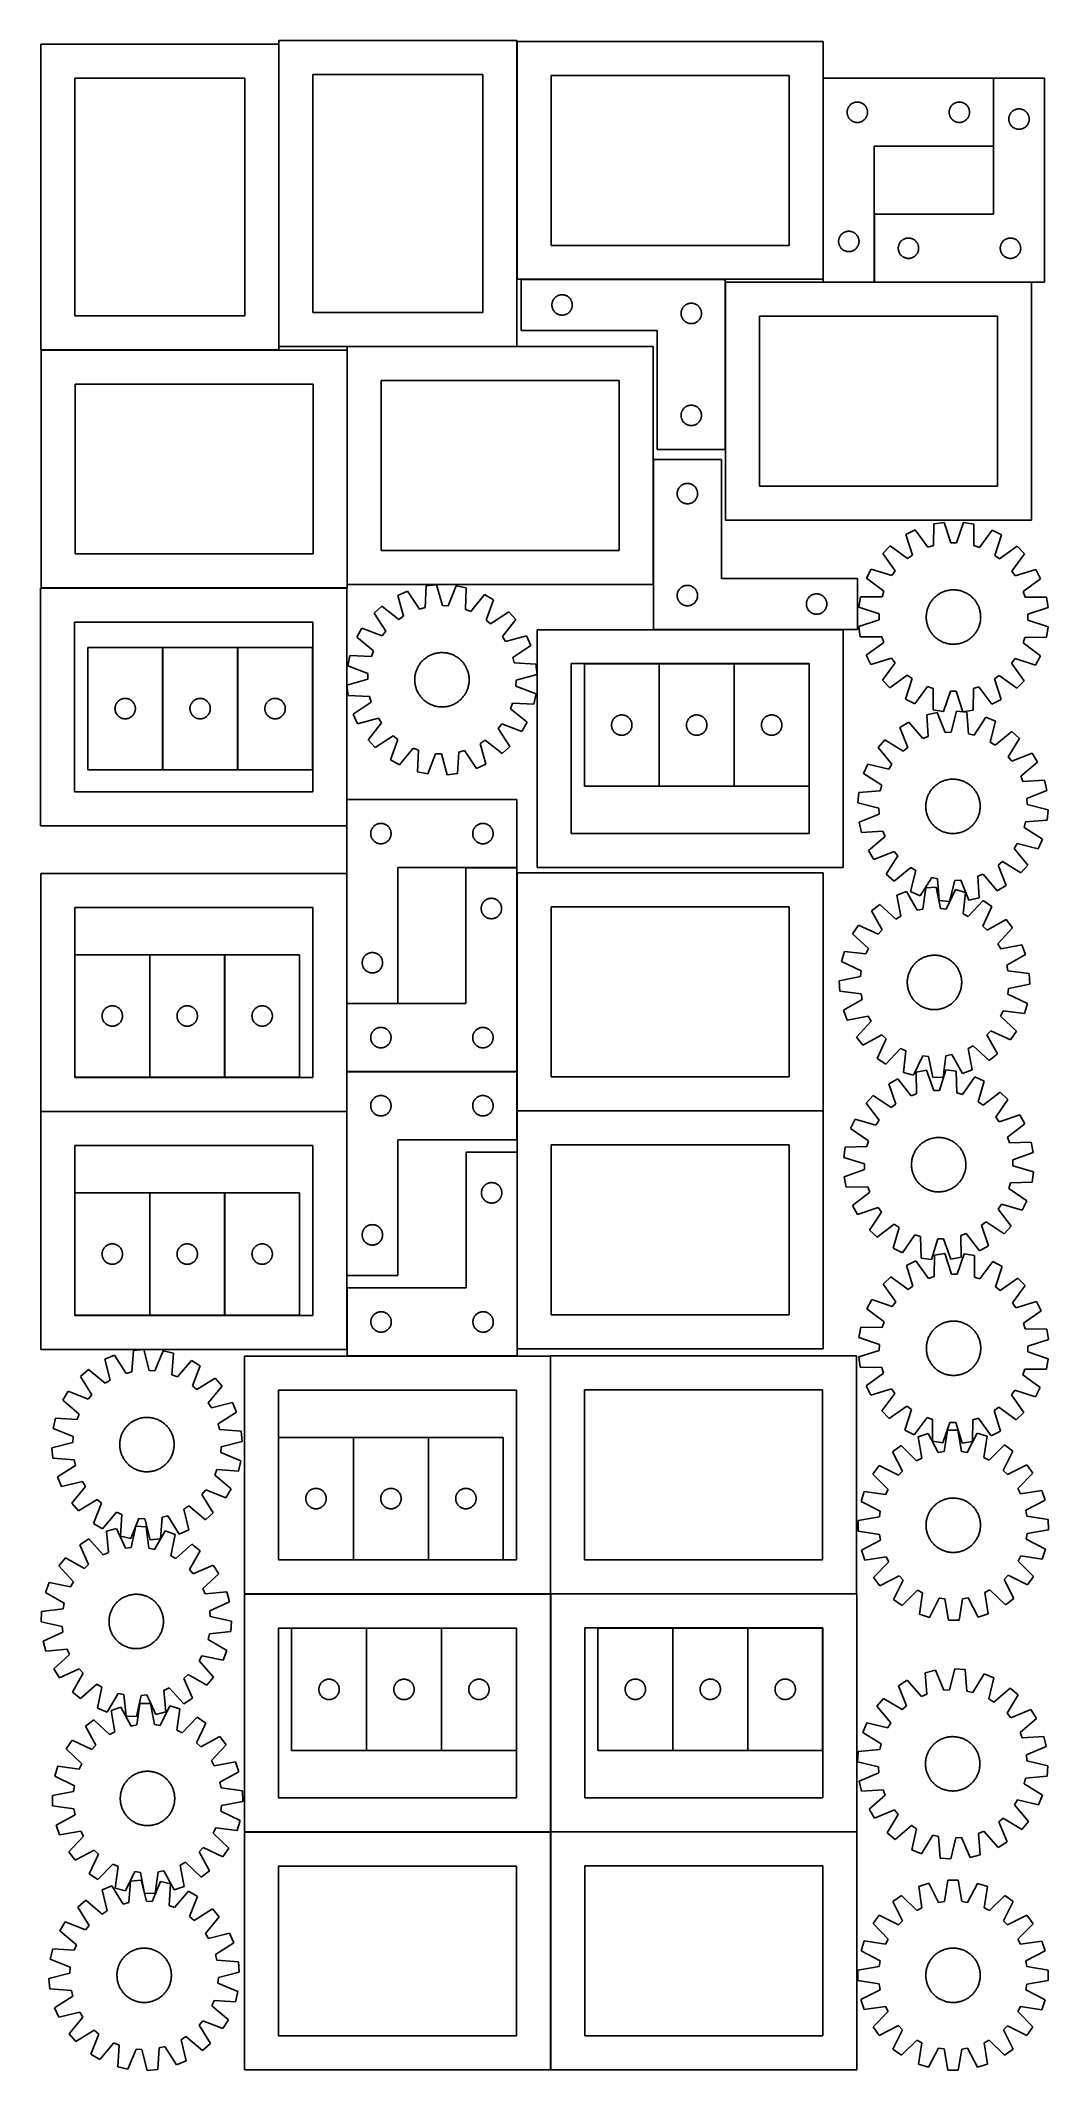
# Model space of a CAD drawing. Header units: millimetres. Extents: x 7 to 1488, y 7 to 2993.
import ezdxf

# ---------------------------------------------------------------- set-up
doc = ezdxf.new("R2010")
doc.units = ezdxf.units.MM
doc.layers.add('COMMON', color=5, linetype='CONTINUOUS', true_color=0x0000ff)
doc.layers.add('CUT', color=7, linetype='CONTINUOUS', true_color=0x000000)

msp = doc.modelspace()

# ---------------------------------------------------------------- linework, layer by layer
at = {"layer": 'COMMON'}
for p, q in [((356.836119, 2988.02988), (356.836119, 2543.254288)), ((707.036121, 2641.990768), (707.036121, 2991.990768)), ((1157.236122, 2641.990768), (1157.236122, 2937.76279)), ((1407.436122, 2937.76279), (1407.436122, 2837.76279)), ((1232.436122, 2737.76279), (1232.436122, 2637.76279)), ((713.246271, 2641.890767), (1013.246271, 2641.890767)), ((1013.346271, 2637.562789), (1013.346271, 2391.790767)), ((1232.336122, 2637.66279), (1157.336122, 2637.66279)), ((1463.446272, 2637.66279), (1232.536123, 2637.66279)), ((457.266882, 2543.154287), (706.93612, 2543.154287)), ((356.736119, 2537.92988), (7.066881, 2537.92988)), ((457.166882, 2193.054287), (457.166882, 2537.829879)), ((907.366883, 2193.054287), (907.366883, 2376.651917)), ((7.066881, 2187.729878), (456.516922, 2187.729878)), ((1186.647985, 2126.551917), (907.466883, 2126.551917)), ((185.948906, 1920.275537), (185.948906, 2100.275537)), ((296.148907, 1920.275537), (296.148907, 2100.275537)), ((916.072807, 1896.05105), (916.072807, 2076.05105)), ((1026.272808, 1896.05105), (1026.272808, 2076.05105)), ((456.710551, 1576.370272), (456.710551, 1767.682102)), ((631.810551, 1776.270271), (706.810551, 1776.270271)), ((706.910551, 1768.607101), (706.910551, 1476.170271)), ((166.970103, 1468.030748), (166.970103, 1648.030748)), ((277.170103, 1648.030748), (277.170103, 1468.030748)), ((456.710551, 1476.170271), (456.710551, 1576.170271)), ((456.810551, 1576.270271), (531.810551, 1576.270271)), ((456.710551, 1417.682102), (456.710551, 1475.97027)), ((456.810551, 1476.07027), (706.810551, 1476.07027)), ((706.910551, 1475.97027), (706.910551, 1418.607101)), ((456.61055, 1417.582102), (6.61055, 1417.582102)), ((456.710551, 1175.97027), (456.710551, 1417.482101)), ((707.335648, 1418.5071), (1157.010552, 1418.5071)), ((707.235647, 1357.798039), (707.235647, 1068.4071)), ((166.985727, 1297.735826), (166.985727, 1117.735826)), ((277.185728, 1297.735826), (277.185728, 1117.735826)), ((707.135647, 1057.698039), (457.135647, 1057.698039)), ((756.236795, 1057.598038), (756.236795, 707.759383)), ((466.511972, 937.88701), (466.511972, 757.88701)), ((576.711973, 937.88701), (576.711973, 757.88701)), ((306.400621, 707.498037), (756.136795, 707.498037)), ((756.500621, 707.398037), (756.500621, 357.559382)), ((1206.336796, 707.659383), (756.600622, 707.659383)), ((485.711662, 477.144312), (485.711662, 657.144312)), ((595.911663, 477.144312), (595.911663, 657.144312)), ((936.025444, 477.28628), (936.025444, 657.28628)), ((1046.225445, 477.28628), (1046.225445, 657.28628)), ((756.400621, 357.298037), (306.400621, 357.298037)), ((756.500621, 357.198036), (756.500621, 7.359381)), ((756.600622, 357.459381), (1206.600622, 357.459381))]:
    msp.add_line(p, q, dxfattribs=at)
at = {"layer": 'CUT'}
for p, q in [((356.736119, 2988.02988), (6.736119, 2988.02988)), ((6.736119, 2988.02988), (6.736119, 2538.02988)), ((356.736119, 2538.02988), (356.736119, 2988.02988)), ((356.93612, 2993.254288), (356.93612, 2543.254288)), ((706.93612, 2993.254288), (356.93612, 2993.254288)), ((706.93612, 2543.254288), (706.93612, 2993.254288)), ((1157.136121, 2991.990768), (707.136121, 2991.990768)), ((707.136121, 2991.990768), (707.136121, 2641.990768)), ((1157.136121, 2641.990768), (1157.136121, 2991.990768)), ((306.736119, 2938.02988), (56.736119, 2938.02988)), ((56.736119, 2938.02988), (56.736119, 2588.02988)), ((306.736119, 2588.02988), (306.736119, 2938.02988)), ((406.93612, 2943.254288), (406.93612, 2593.254288)), ((656.93612, 2943.254288), (406.93612, 2943.254288)), ((656.93612, 2593.254288), (656.93612, 2943.254288)), ((1107.136121, 2941.990768), (757.136121, 2941.990768)), ((757.136121, 2941.990768), (757.136121, 2691.990768)), ((1107.136121, 2691.990768), (1107.136121, 2941.990768)), ((1157.336122, 2937.76279), (1157.336122, 2637.76279)), ((1407.336122, 2937.76279), (1157.336122, 2937.76279)), ((1407.336122, 2837.76279), (1407.336122, 2937.76279)), ((1482.536123, 2937.76279), (1407.536123, 2937.76279)), ((1407.536123, 2937.76279), (1407.536123, 2737.76279)), ((1482.536123, 2637.76279), (1482.536123, 2937.76279)), ((1195.338534, 2896.766004), (1195.817916, 2897.371688)), ((1195.817916, 2897.371688), (1196.327842, 2897.95189)), ((1196.327842, 2897.95189), (1196.86696, 2898.505073)), ((1196.86696, 2898.505073), (1197.433841, 2899.029769)), ((1197.433841, 2899.029769), (1198.02698, 2899.524587)), ((1198.02698, 2899.524587), (1198.644806, 2899.988215)), ((1198.644806, 2899.988215), (1199.285679, 2900.419424)), ((1199.285679, 2900.419424), (1199.947901, 2900.817069)), ((1199.947901, 2900.817069), (1200.629715, 2901.180096)), ((1200.629715, 2901.180096), (1201.329314, 2901.507544)), ((1201.329314, 2901.507544), (1202.044841, 2901.798543)), ((1202.044841, 2901.798543), (1202.7744, 2902.052321)), ((1202.7744, 2902.052321), (1203.516056, 2902.268206)), ((1203.516056, 2902.268206), (1204.267841, 2902.445625)), ((1204.267841, 2902.445625), (1205.027764, 2902.584109)), ((1205.027764, 2902.584109), (1205.793807, 2902.683288)), ((1205.793807, 2902.683288), (1206.563941, 2902.742902)), ((1206.563941, 2902.742902), (1207.336122, 2902.76279)), ((1207.336122, 2902.76279), (1208.108304, 2902.742902)), ((1208.108304, 2902.742902), (1208.878437, 2902.683288)), ((1208.878437, 2902.683288), (1209.644481, 2902.584109)), ((1209.644481, 2902.584109), (1210.404403, 2902.445625)), ((1210.404403, 2902.445625), (1211.156189, 2902.268206)), ((1211.156189, 2902.268206), (1211.897845, 2902.052321)), ((1211.897845, 2902.052321), (1212.627404, 2901.798543)), ((1212.627404, 2901.798543), (1213.342931, 2901.507544)), ((1213.342931, 2901.507544), (1214.042529, 2901.180096)), ((1214.042529, 2901.180096), (1214.724343, 2900.817069)), ((1214.724343, 2900.817069), (1215.386565, 2900.419424)), ((1215.386565, 2900.419424), (1216.027439, 2899.988215)), ((1216.027439, 2899.988215), (1216.645265, 2899.524587)), ((1216.645265, 2899.524587), (1217.238404, 2899.029769)), ((1217.238404, 2899.029769), (1217.805285, 2898.505073)), ((1217.805285, 2898.505073), (1218.344403, 2897.95189)), ((1218.344403, 2897.95189), (1218.854329, 2897.371688)), ((1218.854329, 2897.371688), (1219.333711, 2896.766004)), ((1345.338534, 2896.766004), (1345.817916, 2897.371688)), ((1345.817916, 2897.371688), (1346.327842, 2897.95189)), ((1346.327842, 2897.95189), (1346.86696, 2898.505073)), ((1346.86696, 2898.505073), (1347.433841, 2899.029769)), ((1347.433841, 2899.029769), (1348.02698, 2899.524587)), ((1348.02698, 2899.524587), (1348.644806, 2899.988215)), ((1348.644806, 2899.988215), (1349.285679, 2900.419424)), ((1349.285679, 2900.419424), (1349.947901, 2900.817069)), ((1349.947901, 2900.817069), (1350.629715, 2901.180096)), ((1350.629715, 2901.180096), (1351.329314, 2901.507544)), ((1351.329314, 2901.507544), (1352.044841, 2901.798543)), ((1352.044841, 2901.798543), (1352.7744, 2902.052321)), ((1352.7744, 2902.052321), (1353.516056, 2902.268206)), ((1353.516056, 2902.268206), (1354.267841, 2902.445625)), ((1354.267841, 2902.445625), (1355.027764, 2902.584109)), ((1355.027764, 2902.584109), (1355.793807, 2902.683288)), ((1355.793807, 2902.683288), (1356.563941, 2902.742902)), ((1356.563941, 2902.742902), (1357.336122, 2902.76279)), ((1357.336122, 2902.76279), (1358.108304, 2902.742902)), ((1358.108304, 2902.742902), (1358.878437, 2902.683288)), ((1358.878437, 2902.683288), (1359.644481, 2902.584109)), ((1359.644481, 2902.584109), (1360.404403, 2902.445625)), ((1360.404403, 2902.445625), (1361.156189, 2902.268206)), ((1361.156189, 2902.268206), (1361.897845, 2902.052321)), ((1361.897845, 2902.052321), (1362.627404, 2901.798543)), ((1362.627404, 2901.798543), (1363.342931, 2901.507544)), ((1363.342931, 2901.507544), (1364.042529, 2901.180096)), ((1364.042529, 2901.180096), (1364.724343, 2900.817069)), ((1364.724343, 2900.817069), (1365.386565, 2900.419424)), ((1365.386565, 2900.419424), (1366.027439, 2899.988215)), ((1366.027439, 2899.988215), (1366.645265, 2899.524587)), ((1366.645265, 2899.524587), (1367.238404, 2899.029769)), ((1367.238404, 2899.029769), (1367.805285, 2898.505073)), ((1367.805285, 2898.505073), (1368.344403, 2897.95189)), ((1368.344403, 2897.95189), (1368.854329, 2897.371688)), ((1368.854329, 2897.371688), (1369.333711, 2896.766004)), ((1192.341095, 2888.149009), (1192.380859, 2888.920422)), ((1192.341095, 2887.376572), (1192.341095, 2888.149009)), ((1192.380859, 2886.605158), (1192.341095, 2887.376572)), ((1192.380859, 2888.920422), (1192.460282, 2889.688766)), ((1192.460282, 2885.836815), (1192.380859, 2886.605158)), ((1192.460282, 2889.688766), (1192.579153, 2890.452002)), ((1192.579153, 2885.073579), (1192.460282, 2885.836815)), ((1192.579153, 2890.452002), (1192.737157, 2891.208106)), ((1192.737157, 2884.317474), (1192.579153, 2885.073579)), ((1192.737157, 2891.208106), (1192.933874, 2891.955075)), ((1192.933874, 2883.570506), (1192.737157, 2884.317474)), ((1192.933874, 2891.955075), (1193.168784, 2892.690926)), ((1193.168784, 2882.834654), (1192.933874, 2883.570506)), ((1193.168784, 2892.690926), (1193.441263, 2893.413709)), ((1193.441263, 2882.111872), (1193.168784, 2882.834654)), ((1193.441263, 2893.413709), (1193.750588, 2894.121506)), ((1193.750588, 2881.404074), (1193.441263, 2882.111872)), ((1193.750588, 2894.121506), (1194.09594, 2894.812441)), ((1194.09594, 2880.713139), (1193.750588, 2881.404074)), ((1194.09594, 2894.812441), (1194.476403, 2895.484682)), ((1194.476403, 2880.040898), (1194.09594, 2880.713139)), ((1194.476403, 2895.484682), (1194.890967, 2896.136446)), ((1194.890967, 2879.389134), (1194.476403, 2880.040898)), ((1194.890967, 2896.136446), (1195.338534, 2896.766004)), ((1195.338534, 2878.759576), (1194.890967, 2879.389134)), ((1195.817916, 2878.153893), (1195.338534, 2878.759576)), ((1196.327842, 2877.57369), (1195.817916, 2878.153893)), ((1196.86696, 2877.020507), (1196.327842, 2877.57369)), ((1197.433841, 2876.495811), (1196.86696, 2877.020507)), ((1198.02698, 2876.000993), (1197.433841, 2876.495811)), ((1198.644806, 2875.537365), (1198.02698, 2876.000993)), ((1199.285679, 2875.106157), (1198.644806, 2875.537365)), ((1199.947901, 2874.708512), (1199.285679, 2875.106157)), ((1200.629715, 2874.345484), (1199.947901, 2874.708512)), ((1201.329314, 2874.018037), (1200.629715, 2874.345484)), ((1202.044841, 2873.727038), (1201.329314, 2874.018037)), ((1202.7744, 2873.47326), (1202.044841, 2873.727038)), ((1203.516056, 2873.257374), (1202.7744, 2873.47326)), ((1204.267841, 2873.079955), (1203.516056, 2873.257374)), ((1205.027764, 2872.941472), (1204.267841, 2873.079955)), ((1205.793807, 2872.842292), (1205.027764, 2872.941472)), ((1206.563941, 2872.782679), (1205.793807, 2872.842292)), ((1207.336122, 2872.76279), (1206.563941, 2872.782679)), ((1208.108304, 2872.782679), (1207.336122, 2872.76279)), ((1208.878437, 2872.842292), (1208.108304, 2872.782679)), ((1209.644481, 2872.941472), (1208.878437, 2872.842292)), ((1210.404403, 2873.079955), (1209.644481, 2872.941472)), ((1211.156189, 2873.257374), (1210.404403, 2873.079955)), ((1211.897845, 2873.47326), (1211.156189, 2873.257374)), ((1212.627404, 2873.727038), (1211.897845, 2873.47326)), ((1213.342931, 2874.018037), (1212.627404, 2873.727038)), ((1214.042529, 2874.345484), (1213.342931, 2874.018037)), ((1214.724343, 2874.708512), (1214.042529, 2874.345484)), ((1215.386565, 2875.106157), (1214.724343, 2874.708512)), ((1216.027439, 2875.537365), (1215.386565, 2875.106157)), ((1216.645265, 2876.000993), (1216.027439, 2875.537365)), ((1217.238404, 2876.495811), (1216.645265, 2876.000993)), ((1217.805285, 2877.020507), (1217.238404, 2876.495811)), ((1218.344403, 2877.57369), (1217.805285, 2877.020507)), ((1218.854329, 2878.153893), (1218.344403, 2877.57369)), ((1219.333711, 2878.759576), (1218.854329, 2878.153893)), ((1219.333711, 2896.766004), (1219.781278, 2896.136446)), ((1219.781278, 2879.389134), (1219.333711, 2878.759576)), ((1219.781278, 2896.136446), (1220.195842, 2895.484682)), ((1220.195842, 2880.040898), (1219.781278, 2879.389134)), ((1220.195842, 2895.484682), (1220.576304, 2894.812441)), ((1220.576304, 2880.713139), (1220.195842, 2880.040898)), ((1220.576304, 2894.812441), (1220.921656, 2894.121506)), ((1220.921656, 2881.404074), (1220.576304, 2880.713139)), ((1220.921656, 2894.121506), (1221.230982, 2893.413709)), ((1221.230982, 2882.111872), (1220.921656, 2881.404074)), ((1221.230982, 2893.413709), (1221.503461, 2892.690926)), ((1221.503461, 2882.834654), (1221.230982, 2882.111872)), ((1221.503461, 2892.690926), (1221.73837, 2891.955075)), ((1221.73837, 2883.570506), (1221.503461, 2882.834654)), ((1221.73837, 2891.955075), (1221.935088, 2891.208106)), ((1221.935088, 2884.317474), (1221.73837, 2883.570506)), ((1221.935088, 2891.208106), (1222.093092, 2890.452002)), ((1222.093092, 2885.073579), (1221.935088, 2884.317474)), ((1222.093092, 2890.452002), (1222.211962, 2889.688766)), ((1222.211962, 2885.836815), (1222.093092, 2885.073579)), ((1222.211962, 2889.688766), (1222.291385, 2888.920422)), ((1222.291385, 2886.605158), (1222.211962, 2885.836815)), ((1222.291385, 2888.920422), (1222.331149, 2888.149009)), ((1222.331149, 2887.376572), (1222.291385, 2886.605158)), ((1222.331149, 2888.149009), (1222.331149, 2887.376572)), ((1342.341095, 2888.149009), (1342.380859, 2888.920422)), ((1342.341095, 2887.376572), (1342.341095, 2888.149009)), ((1342.380859, 2886.605158), (1342.341095, 2887.376572)), ((1342.380859, 2888.920422), (1342.460282, 2889.688766)), ((1342.460282, 2885.836815), (1342.380859, 2886.605158)), ((1342.460282, 2889.688766), (1342.579153, 2890.452002)), ((1342.579153, 2885.073579), (1342.460282, 2885.836815)), ((1342.579153, 2890.452002), (1342.737157, 2891.208106)), ((1342.737157, 2884.317474), (1342.579153, 2885.073579)), ((1342.737157, 2891.208106), (1342.933874, 2891.955075)), ((1342.933874, 2883.570506), (1342.737157, 2884.317474)), ((1342.933874, 2891.955075), (1343.168784, 2892.690926)), ((1343.168784, 2882.834654), (1342.933874, 2883.570506)), ((1343.168784, 2892.690926), (1343.441263, 2893.413709)), ((1343.441263, 2882.111872), (1343.168784, 2882.834654)), ((1343.441263, 2893.413709), (1343.750588, 2894.121506)), ((1343.750588, 2881.404074), (1343.441263, 2882.111872)), ((1343.750588, 2894.121506), (1344.09594, 2894.812441)), ((1344.09594, 2880.713139), (1343.750588, 2881.404074)), ((1344.09594, 2894.812441), (1344.476403, 2895.484682)), ((1344.476403, 2880.040898), (1344.09594, 2880.713139)), ((1344.476403, 2895.484682), (1344.890967, 2896.136446)), ((1344.890967, 2879.389134), (1344.476403, 2880.040898)), ((1344.890967, 2896.136446), (1345.338534, 2896.766004)), ((1345.338534, 2878.759576), (1344.890967, 2879.389134)), ((1345.817916, 2878.153893), (1345.338534, 2878.759576)), ((1346.327842, 2877.57369), (1345.817916, 2878.153893)), ((1346.86696, 2877.020507), (1346.327842, 2877.57369)), ((1347.433841, 2876.495811), (1346.86696, 2877.020507)), ((1348.02698, 2876.000993), (1347.433841, 2876.495811)), ((1348.644806, 2875.537365), (1348.02698, 2876.000993)), ((1349.285679, 2875.106157), (1348.644806, 2875.537365)), ((1349.947901, 2874.708512), (1349.285679, 2875.106157)), ((1350.629715, 2874.345484), (1349.947901, 2874.708512)), ((1351.329314, 2874.018037), (1350.629715, 2874.345484)), ((1352.044841, 2873.727038), (1351.329314, 2874.018037)), ((1352.7744, 2873.47326), (1352.044841, 2873.727038)), ((1353.516056, 2873.257374), (1352.7744, 2873.47326)), ((1354.267841, 2873.079955), (1353.516056, 2873.257374)), ((1355.027764, 2872.941472), (1354.267841, 2873.079955)), ((1355.793807, 2872.842292), (1355.027764, 2872.941472)), ((1356.563941, 2872.782679), (1355.793807, 2872.842292)), ((1357.336122, 2872.76279), (1356.563941, 2872.782679)), ((1358.108304, 2872.782679), (1357.336122, 2872.76279)), ((1358.878437, 2872.842292), (1358.108304, 2872.782679)), ((1359.644481, 2872.941472), (1358.878437, 2872.842292)), ((1360.404403, 2873.079955), (1359.644481, 2872.941472)), ((1361.156189, 2873.257374), (1360.404403, 2873.079955)), ((1361.897845, 2873.47326), (1361.156189, 2873.257374)), ((1362.627404, 2873.727038), (1361.897845, 2873.47326)), ((1363.342931, 2874.018037), (1362.627404, 2873.727038)), ((1364.042529, 2874.345484), (1363.342931, 2874.018037)), ((1364.724343, 2874.708512), (1364.042529, 2874.345484)), ((1365.386565, 2875.106157), (1364.724343, 2874.708512)), ((1366.027439, 2875.537365), (1365.386565, 2875.106157)), ((1366.645265, 2876.000993), (1366.027439, 2875.537365)), ((1367.238404, 2876.495811), (1366.645265, 2876.000993)), ((1367.805285, 2877.020507), (1367.238404, 2876.495811)), ((1368.344403, 2877.57369), (1367.805285, 2877.020507)), ((1368.854329, 2878.153893), (1368.344403, 2877.57369)), ((1369.333711, 2878.759576), (1368.854329, 2878.153893)), ((1369.333711, 2896.766004), (1369.781278, 2896.136446)), ((1369.781278, 2879.389134), (1369.333711, 2878.759576)), ((1369.781278, 2896.136446), (1370.195842, 2895.484682)), ((1370.195842, 2880.040898), (1369.781278, 2879.389134)), ((1370.195842, 2895.484682), (1370.576304, 2894.812441)), ((1370.576304, 2880.713139), (1370.195842, 2880.040898)), ((1370.576304, 2894.812441), (1370.921656, 2894.121506)), ((1370.921656, 2881.404074), (1370.576304, 2880.713139)), ((1370.921656, 2894.121506), (1371.230982, 2893.413709)), ((1371.230982, 2882.111872), (1370.921656, 2881.404074)), ((1371.230982, 2893.413709), (1371.503461, 2892.690926)), ((1371.503461, 2882.834654), (1371.230982, 2882.111872)), ((1371.503461, 2892.690926), (1371.73837, 2891.955075)), ((1371.73837, 2883.570506), (1371.503461, 2882.834654)), ((1371.73837, 2891.955075), (1371.935088, 2891.208106)), ((1371.935088, 2884.317474), (1371.73837, 2883.570506)), ((1371.935088, 2891.208106), (1372.093092, 2890.452002)), ((1372.093092, 2885.073579), (1371.935088, 2884.317474)), ((1372.093092, 2890.452002), (1372.211962, 2889.688766)), ((1372.211962, 2885.836815), (1372.093092, 2885.073579)), ((1372.211962, 2889.688766), (1372.291385, 2888.920422)), ((1372.291385, 2886.605158), (1372.211962, 2885.836815)), ((1372.291385, 2888.920422), (1372.331149, 2888.149009)), ((1372.331149, 2887.376572), (1372.291385, 2886.605158)), ((1372.331149, 2888.149009), (1372.331149, 2887.376572)), ((1430.041096, 2878.149009), (1430.08086, 2878.920422)), ((1430.041096, 2877.376572), (1430.041096, 2878.149009)), ((1430.08086, 2876.605158), (1430.041096, 2877.376572)), ((1430.08086, 2878.920422), (1430.160283, 2879.688766)), ((1430.160283, 2875.836815), (1430.08086, 2876.605158)), ((1430.160283, 2879.688766), (1430.279154, 2880.452002)), ((1430.279154, 2875.073579), (1430.160283, 2875.836815)), ((1430.279154, 2880.452002), (1430.437158, 2881.208106)), ((1430.437158, 2874.317474), (1430.279154, 2875.073579)), ((1430.437158, 2881.208106), (1430.633875, 2881.955075)), ((1430.633875, 2873.570506), (1430.437158, 2874.317474)), ((1430.633875, 2881.955075), (1430.868785, 2882.690926)), ((1430.868785, 2872.834654), (1430.633875, 2873.570506)), ((1430.868785, 2882.690926), (1431.141264, 2883.413709)), ((1431.141264, 2872.111872), (1430.868785, 2872.834654)), ((1431.141264, 2883.413709), (1431.450589, 2884.121506)), ((1431.450589, 2871.404074), (1431.141264, 2872.111872)), ((1431.450589, 2884.121506), (1431.795941, 2884.812441)), ((1431.795941, 2870.713139), (1431.450589, 2871.404074)), ((1431.795941, 2884.812441), (1432.176404, 2885.484682)), ((1432.176404, 2870.040898), (1431.795941, 2870.713139)), ((1432.176404, 2885.484682), (1432.590968, 2886.136446)), ((1432.590968, 2869.389134), (1432.176404, 2870.040898)), ((1432.590968, 2886.136446), (1433.038535, 2886.766004)), ((1433.038535, 2868.759576), (1432.590968, 2869.389134)), ((1433.038535, 2886.766004), (1433.517917, 2887.371688)), ((1433.517917, 2868.153893), (1433.038535, 2868.759576)), ((1433.517917, 2887.371688), (1434.027843, 2887.95189)), ((1434.027843, 2867.57369), (1433.517917, 2868.153893)), ((1434.027843, 2887.95189), (1434.566961, 2888.505073)), ((1434.566961, 2867.020507), (1434.027843, 2867.57369)), ((1434.566961, 2888.505073), (1435.133842, 2889.029769)), ((1435.133842, 2889.029769), (1435.726981, 2889.524587)), ((1435.726981, 2889.524587), (1436.344807, 2889.988215)), ((1436.344807, 2889.988215), (1436.98568, 2890.419424)), ((1436.98568, 2890.419424), (1437.647902, 2890.817069)), ((1437.647902, 2890.817069), (1438.329716, 2891.180096)), ((1438.329716, 2891.180096), (1439.029315, 2891.507544)), ((1439.029315, 2891.507544), (1439.744842, 2891.798543)), ((1439.744842, 2891.798543), (1440.474401, 2892.052321)), ((1440.474401, 2892.052321), (1441.216057, 2892.268206)), ((1441.216057, 2892.268206), (1441.967842, 2892.445625)), ((1441.967842, 2892.445625), (1442.727765, 2892.584109)), ((1442.727765, 2892.584109), (1443.493808, 2892.683288)), ((1443.493808, 2892.683288), (1444.263942, 2892.742902)), ((1444.263942, 2892.742902), (1445.036123, 2892.76279)), ((1445.036123, 2892.76279), (1445.808305, 2892.742902)), ((1445.808305, 2892.742902), (1446.578438, 2892.683288)), ((1446.578438, 2892.683288), (1447.344482, 2892.584109)), ((1447.344482, 2892.584109), (1448.104404, 2892.445625)), ((1448.104404, 2892.445625), (1448.85619, 2892.268206)), ((1448.85619, 2892.268206), (1449.597846, 2892.052321)), ((1449.597846, 2892.052321), (1450.327405, 2891.798543)), ((1450.327405, 2891.798543), (1451.042932, 2891.507544)), ((1451.042932, 2891.507544), (1451.74253, 2891.180096)), ((1451.74253, 2891.180096), (1452.424344, 2890.817069)), ((1452.424344, 2890.817069), (1453.086566, 2890.419424)), ((1453.086566, 2890.419424), (1453.72744, 2889.988215)), ((1453.72744, 2889.988215), (1454.345266, 2889.524587)), ((1454.345266, 2889.524587), (1454.938405, 2889.029769)), ((1454.938405, 2889.029769), (1455.505286, 2888.505073)), ((1455.505286, 2888.505073), (1456.044404, 2887.95189)), ((1456.044404, 2867.57369), (1455.505286, 2867.020507)), ((1456.044404, 2887.95189), (1456.55433, 2887.371688)), ((1456.55433, 2868.153893), (1456.044404, 2867.57369)), ((1456.55433, 2887.371688), (1457.033712, 2886.766004)), ((1457.033712, 2868.759576), (1456.55433, 2868.153893)), ((1457.033712, 2886.766004), (1457.481279, 2886.136446)), ((1457.481279, 2869.389134), (1457.033712, 2868.759576)), ((1457.481279, 2886.136446), (1457.895843, 2885.484682)), ((1457.895843, 2870.040898), (1457.481279, 2869.389134)), ((1457.895843, 2885.484682), (1458.276305, 2884.812441)), ((1458.276305, 2870.713139), (1457.895843, 2870.040898)), ((1458.276305, 2884.812441), (1458.621657, 2884.121506)), ((1458.621657, 2871.404074), (1458.276305, 2870.713139)), ((1458.621657, 2884.121506), (1458.930983, 2883.413709)), ((1458.930983, 2872.111872), (1458.621657, 2871.404074)), ((1458.930983, 2883.413709), (1459.203462, 2882.690926)), ((1459.203462, 2872.834654), (1458.930983, 2872.111872)), ((1459.203462, 2882.690926), (1459.438371, 2881.955075)), ((1459.438371, 2873.570506), (1459.203462, 2872.834654)), ((1459.438371, 2881.955075), (1459.635089, 2881.208106)), ((1459.635089, 2874.317474), (1459.438371, 2873.570506)), ((1459.635089, 2881.208106), (1459.793093, 2880.452002)), ((1459.793093, 2875.073579), (1459.635089, 2874.317474)), ((1459.793093, 2880.452002), (1459.911963, 2879.688766)), ((1459.911963, 2875.836815), (1459.793093, 2875.073579)), ((1459.911963, 2879.688766), (1459.991386, 2878.920422)), ((1459.991386, 2876.605158), (1459.911963, 2875.836815)), ((1459.991386, 2878.920422), (1460.03115, 2878.149009)), ((1460.03115, 2877.376572), (1459.991386, 2876.605158)), ((1460.03115, 2878.149009), (1460.03115, 2877.376572)), ((1232.336122, 2637.76279), (1232.336122, 2837.76279)), ((1232.336122, 2837.76279), (1407.336122, 2837.76279)), ((1435.133842, 2866.495811), (1434.566961, 2867.020507)), ((1435.726981, 2866.000993), (1435.133842, 2866.495811)), ((1436.344807, 2865.537365), (1435.726981, 2866.000993)), ((1436.98568, 2865.106157), (1436.344807, 2865.537365)), ((1437.647902, 2864.708512), (1436.98568, 2865.106157)), ((1438.329716, 2864.345484), (1437.647902, 2864.708512)), ((1439.029315, 2864.018037), (1438.329716, 2864.345484)), ((1439.744842, 2863.727038), (1439.029315, 2864.018037)), ((1440.474401, 2863.47326), (1439.744842, 2863.727038)), ((1441.216057, 2863.257374), (1440.474401, 2863.47326)), ((1441.967842, 2863.079955), (1441.216057, 2863.257374)), ((1442.727765, 2862.941472), (1441.967842, 2863.079955)), ((1443.493808, 2862.842292), (1442.727765, 2862.941472)), ((1444.263942, 2862.782679), (1443.493808, 2862.842292)), ((1445.036123, 2862.76279), (1444.263942, 2862.782679)), ((1445.808305, 2862.782679), (1445.036123, 2862.76279)), ((1446.578438, 2862.842292), (1445.808305, 2862.782679)), ((1447.344482, 2862.941472), (1446.578438, 2862.842292)), ((1448.104404, 2863.079955), (1447.344482, 2862.941472)), ((1448.85619, 2863.257374), (1448.104404, 2863.079955)), ((1449.597846, 2863.47326), (1448.85619, 2863.257374)), ((1450.327405, 2863.727038), (1449.597846, 2863.47326)), ((1451.042932, 2864.018037), (1450.327405, 2863.727038)), ((1451.74253, 2864.345484), (1451.042932, 2864.018037)), ((1452.424344, 2864.708512), (1451.74253, 2864.345484)), ((1453.086566, 2865.106157), (1452.424344, 2864.708512)), ((1453.72744, 2865.537365), (1453.086566, 2865.106157)), ((1454.345266, 2866.000993), (1453.72744, 2865.537365)), ((1454.938405, 2866.495811), (1454.345266, 2866.000993)), ((1455.505286, 2867.020507), (1454.938405, 2866.495811)), ((1407.536123, 2737.76279), (1232.536123, 2737.76279)), ((1232.536123, 2737.76279), (1232.536123, 2637.76279)), ((757.136121, 2691.990768), (1107.136121, 2691.990768)), ((1179.841095, 2698.149009), (1179.880859, 2698.920422)), ((1179.841095, 2697.376572), (1179.841095, 2698.149009)), ((1179.880859, 2696.605158), (1179.841095, 2697.376572)), ((1179.880859, 2698.920422), (1179.960282, 2699.688766)), ((1179.960282, 2695.836815), (1179.880859, 2696.605158)), ((1179.960282, 2699.688766), (1180.079153, 2700.452002)), ((1180.079153, 2695.073579), (1179.960282, 2695.836815)), ((1180.079153, 2700.452002), (1180.237157, 2701.208106)), ((1180.237157, 2694.317474), (1180.079153, 2695.073579)), ((1180.237157, 2701.208106), (1180.433874, 2701.955075)), ((1180.433874, 2693.570506), (1180.237157, 2694.317474)), ((1180.433874, 2701.955075), (1180.668784, 2702.690926)), ((1180.668784, 2692.834654), (1180.433874, 2693.570506)), ((1180.668784, 2702.690926), (1180.941263, 2703.413709)), ((1180.941263, 2692.111872), (1180.668784, 2692.834654)), ((1180.941263, 2703.413709), (1181.250588, 2704.121506)), ((1181.250588, 2691.404074), (1180.941263, 2692.111872)), ((1181.250588, 2704.121506), (1181.59594, 2704.812441)), ((1181.59594, 2690.713139), (1181.250588, 2691.404074)), ((1181.59594, 2704.812441), (1181.976403, 2705.484682)), ((1181.976403, 2690.040898), (1181.59594, 2690.713139)), ((1181.976403, 2705.484682), (1182.390967, 2706.136446)), ((1182.390967, 2689.389134), (1181.976403, 2690.040898)), ((1182.390967, 2706.136446), (1182.838534, 2706.766004)), ((1182.838534, 2688.759576), (1182.390967, 2689.389134)), ((1182.838534, 2706.766004), (1183.317916, 2707.371688)), ((1183.317916, 2688.153893), (1182.838534, 2688.759576)), ((1183.317916, 2707.371688), (1183.827842, 2707.95189)), ((1183.827842, 2687.57369), (1183.317916, 2688.153893)), ((1183.827842, 2707.95189), (1184.36696, 2708.505073)), ((1184.36696, 2708.505073), (1184.933841, 2709.029769)), ((1184.933841, 2709.029769), (1185.52698, 2709.524587)), ((1185.52698, 2709.524587), (1186.144806, 2709.988215)), ((1186.144806, 2709.988215), (1186.785679, 2710.419424)), ((1186.785679, 2710.419424), (1187.447901, 2710.817069)), ((1187.447901, 2710.817069), (1188.129715, 2711.180096)), ((1188.129715, 2711.180096), (1188.829314, 2711.507544)), ((1188.829314, 2711.507544), (1189.544841, 2711.798543)), ((1189.544841, 2711.798543), (1190.2744, 2712.052321)), ((1190.2744, 2712.052321), (1191.016056, 2712.268206)), ((1191.016056, 2712.268206), (1191.767841, 2712.445625)), ((1191.767841, 2712.445625), (1192.527764, 2712.584109)), ((1192.527764, 2712.584109), (1193.293807, 2712.683288)), ((1193.293807, 2712.683288), (1194.063941, 2712.742902)), ((1194.063941, 2712.742902), (1194.836122, 2712.76279)), ((1194.836122, 2712.76279), (1195.608304, 2712.742902)), ((1195.608304, 2712.742902), (1196.378437, 2712.683288)), ((1196.378437, 2712.683288), (1197.144481, 2712.584109)), ((1197.144481, 2712.584109), (1197.904403, 2712.445625)), ((1197.904403, 2712.445625), (1198.656189, 2712.268206)), ((1198.656189, 2712.268206), (1199.397845, 2712.052321)), ((1199.397845, 2712.052321), (1200.127404, 2711.798543)), ((1200.127404, 2711.798543), (1200.842931, 2711.507544)), ((1200.842931, 2711.507544), (1201.542529, 2711.180096)), ((1201.542529, 2711.180096), (1202.224343, 2710.817069)), ((1202.224343, 2710.817069), (1202.886565, 2710.419424)), ((1202.886565, 2710.419424), (1203.527439, 2709.988215)), ((1203.527439, 2709.988215), (1204.145265, 2709.524587)), ((1204.145265, 2709.524587), (1204.738404, 2709.029769)), ((1204.738404, 2709.029769), (1205.305285, 2708.505073)), ((1205.305285, 2708.505073), (1205.844403, 2707.95189)), ((1205.844403, 2707.95189), (1206.354329, 2707.371688)), ((1206.354329, 2688.153893), (1205.844403, 2687.57369)), ((1206.354329, 2707.371688), (1206.833711, 2706.766004)), ((1206.833711, 2688.759576), (1206.354329, 2688.153893)), ((1206.833711, 2706.766004), (1207.281278, 2706.136446)), ((1207.281278, 2689.389134), (1206.833711, 2688.759576)), ((1207.281278, 2706.136446), (1207.695842, 2705.484682)), ((1207.695842, 2690.040898), (1207.281278, 2689.389134)), ((1207.695842, 2705.484682), (1208.076304, 2704.812441)), ((1208.076304, 2690.713139), (1207.695842, 2690.040898)), ((1208.076304, 2704.812441), (1208.421656, 2704.121506)), ((1208.421656, 2691.404074), (1208.076304, 2690.713139)), ((1208.421656, 2704.121506), (1208.730982, 2703.413709)), ((1208.730982, 2692.111872), (1208.421656, 2691.404074)), ((1208.730982, 2703.413709), (1209.003461, 2702.690926)), ((1209.003461, 2692.834654), (1208.730982, 2692.111872)), ((1209.003461, 2702.690926), (1209.23837, 2701.955075)), ((1209.23837, 2693.570506), (1209.003461, 2692.834654)), ((1209.23837, 2701.955075), (1209.435088, 2701.208106)), ((1209.435088, 2694.317474), (1209.23837, 2693.570506)), ((1209.435088, 2701.208106), (1209.593092, 2700.452002)), ((1209.593092, 2695.073579), (1209.435088, 2694.317474)), ((1209.593092, 2700.452002), (1209.711962, 2699.688766)), ((1209.711962, 2695.836815), (1209.593092, 2695.073579)), ((1209.711962, 2699.688766), (1209.791385, 2698.920422)), ((1209.791385, 2696.605158), (1209.711962, 2695.836815)), ((1209.791385, 2698.920422), (1209.831149, 2698.149009)), ((1209.831149, 2697.376572), (1209.791385, 2696.605158)), ((1209.831149, 2698.149009), (1209.831149, 2697.376572)), ((1267.541096, 2688.149009), (1267.58086, 2688.920422)), ((1267.541096, 2687.376572), (1267.541096, 2688.149009)), ((1267.58086, 2688.920422), (1267.660283, 2689.688766)), ((1267.660283, 2689.688766), (1267.779154, 2690.452002)), ((1267.779154, 2690.452002), (1267.937158, 2691.208106)), ((1267.937158, 2691.208106), (1268.133875, 2691.955075)), ((1268.133875, 2691.955075), (1268.368785, 2692.690926)), ((1268.368785, 2692.690926), (1268.641264, 2693.413709)), ((1268.641264, 2693.413709), (1268.950589, 2694.121506)), ((1268.950589, 2694.121506), (1269.295941, 2694.812441)), ((1269.295941, 2694.812441), (1269.676404, 2695.484682)), ((1269.676404, 2695.484682), (1270.090968, 2696.136446)), ((1270.090968, 2696.136446), (1270.538535, 2696.766004)), ((1270.538535, 2696.766004), (1271.017917, 2697.371688)), ((1271.017917, 2697.371688), (1271.527843, 2697.95189)), ((1271.527843, 2697.95189), (1272.066961, 2698.505073)), ((1272.066961, 2698.505073), (1272.633842, 2699.029769)), ((1272.633842, 2699.029769), (1273.226981, 2699.524587)), ((1273.226981, 2699.524587), (1273.844807, 2699.988215)), ((1273.844807, 2699.988215), (1274.48568, 2700.419424)), ((1274.48568, 2700.419424), (1275.147902, 2700.817069)), ((1275.147902, 2700.817069), (1275.829716, 2701.180096)), ((1275.829716, 2701.180096), (1276.529315, 2701.507544)), ((1276.529315, 2701.507544), (1277.244842, 2701.798543)), ((1277.244842, 2701.798543), (1277.974401, 2702.052321)), ((1277.974401, 2702.052321), (1278.716057, 2702.268206)), ((1278.716057, 2702.268206), (1279.467842, 2702.445625)), ((1279.467842, 2702.445625), (1280.227765, 2702.584109)), ((1280.227765, 2702.584109), (1280.993808, 2702.683288)), ((1280.993808, 2702.683288), (1281.763942, 2702.742902)), ((1281.763942, 2702.742902), (1282.536123, 2702.76279)), ((1282.536123, 2702.76279), (1283.308305, 2702.742902)), ((1283.308305, 2702.742902), (1284.078438, 2702.683288)), ((1284.078438, 2702.683288), (1284.844482, 2702.584109)), ((1284.844482, 2702.584109), (1285.604404, 2702.445625)), ((1285.604404, 2702.445625), (1286.35619, 2702.268206)), ((1286.35619, 2702.268206), (1287.097846, 2702.052321)), ((1287.097846, 2702.052321), (1287.827405, 2701.798543)), ((1287.827405, 2701.798543), (1288.542932, 2701.507544)), ((1288.542932, 2701.507544), (1289.24253, 2701.180096)), ((1289.24253, 2701.180096), (1289.924344, 2700.817069)), ((1289.924344, 2700.817069), (1290.586566, 2700.419424)), ((1290.586566, 2700.419424), (1291.22744, 2699.988215)), ((1291.22744, 2699.988215), (1291.845266, 2699.524587)), ((1291.845266, 2699.524587), (1292.438405, 2699.029769)), ((1292.438405, 2699.029769), (1293.005286, 2698.505073)), ((1293.005286, 2698.505073), (1293.544404, 2697.95189)), ((1293.544404, 2697.95189), (1294.05433, 2697.371688)), ((1294.05433, 2697.371688), (1294.533712, 2696.766004)), ((1294.533712, 2696.766004), (1294.981279, 2696.136446)), ((1294.981279, 2696.136446), (1295.395843, 2695.484682)), ((1295.395843, 2695.484682), (1295.776305, 2694.812441)), ((1295.776305, 2694.812441), (1296.121657, 2694.121506)), ((1296.121657, 2694.121506), (1296.430983, 2693.413709)), ((1296.430983, 2693.413709), (1296.703462, 2692.690926)), ((1296.703462, 2692.690926), (1296.938371, 2691.955075)), ((1296.938371, 2691.955075), (1297.135089, 2691.208106)), ((1297.135089, 2691.208106), (1297.293093, 2690.452002)), ((1297.293093, 2690.452002), (1297.411963, 2689.688766)), ((1297.411963, 2689.688766), (1297.491386, 2688.920422)), ((1297.491386, 2688.920422), (1297.53115, 2688.149009)), ((1297.53115, 2688.149009), (1297.53115, 2687.376572)), ((1417.541096, 2688.149009), (1417.58086, 2688.920422)), ((1417.541096, 2687.376572), (1417.541096, 2688.149009)), ((1417.58086, 2688.920422), (1417.660283, 2689.688766)), ((1417.660283, 2689.688766), (1417.779154, 2690.452002)), ((1417.779154, 2690.452002), (1417.937158, 2691.208106)), ((1417.937158, 2691.208106), (1418.133875, 2691.955075)), ((1418.133875, 2691.955075), (1418.368785, 2692.690926)), ((1418.368785, 2692.690926), (1418.641264, 2693.413709)), ((1418.641264, 2693.413709), (1418.950589, 2694.121506)), ((1418.950589, 2694.121506), (1419.295941, 2694.812441)), ((1419.295941, 2694.812441), (1419.676404, 2695.484682)), ((1419.676404, 2695.484682), (1420.090968, 2696.136446)), ((1420.090968, 2696.136446), (1420.538535, 2696.766004)), ((1420.538535, 2696.766004), (1421.017917, 2697.371688)), ((1421.017917, 2697.371688), (1421.527843, 2697.95189)), ((1421.527843, 2697.95189), (1422.066961, 2698.505073)), ((1422.066961, 2698.505073), (1422.633842, 2699.029769)), ((1422.633842, 2699.029769), (1423.226981, 2699.524587)), ((1423.226981, 2699.524587), (1423.844807, 2699.988215)), ((1423.844807, 2699.988215), (1424.48568, 2700.419424)), ((1424.48568, 2700.419424), (1425.147902, 2700.817069)), ((1425.147902, 2700.817069), (1425.829716, 2701.180096)), ((1425.829716, 2701.180096), (1426.529315, 2701.507544)), ((1426.529315, 2701.507544), (1427.244842, 2701.798543)), ((1427.244842, 2701.798543), (1427.974401, 2702.052321)), ((1427.974401, 2702.052321), (1428.716057, 2702.268206)), ((1428.716057, 2702.268206), (1429.467842, 2702.445625)), ((1429.467842, 2702.445625), (1430.227765, 2702.584109)), ((1430.227765, 2702.584109), (1430.993808, 2702.683288)), ((1430.993808, 2702.683288), (1431.763942, 2702.742902)), ((1431.763942, 2702.742902), (1432.536123, 2702.76279)), ((1432.536123, 2702.76279), (1433.308305, 2702.742902)), ((1433.308305, 2702.742902), (1434.078438, 2702.683288)), ((1434.078438, 2702.683288), (1434.844482, 2702.584109)), ((1434.844482, 2702.584109), (1435.604404, 2702.445625)), ((1435.604404, 2702.445625), (1436.35619, 2702.268206)), ((1436.35619, 2702.268206), (1437.097846, 2702.052321)), ((1437.097846, 2702.052321), (1437.827405, 2701.798543)), ((1437.827405, 2701.798543), (1438.542932, 2701.507544)), ((1438.542932, 2701.507544), (1439.24253, 2701.180096)), ((1439.24253, 2701.180096), (1439.924344, 2700.817069)), ((1439.924344, 2700.817069), (1440.586566, 2700.419424)), ((1440.586566, 2700.419424), (1441.22744, 2699.988215)), ((1441.22744, 2699.988215), (1441.845266, 2699.524587)), ((1441.845266, 2699.524587), (1442.438405, 2699.029769)), ((1442.438405, 2699.029769), (1443.005286, 2698.505073)), ((1443.005286, 2698.505073), (1443.544404, 2697.95189)), ((1443.544404, 2697.95189), (1444.05433, 2697.371688)), ((1444.05433, 2697.371688), (1444.533712, 2696.766004)), ((1444.533712, 2696.766004), (1444.981279, 2696.136446)), ((1444.981279, 2696.136446), (1445.395843, 2695.484682)), ((1445.395843, 2695.484682), (1445.776305, 2694.812441)), ((1445.776305, 2694.812441), (1446.121657, 2694.121506)), ((1446.121657, 2694.121506), (1446.430983, 2693.413709)), ((1446.430983, 2693.413709), (1446.703462, 2692.690926)), ((1446.703462, 2692.690926), (1446.938371, 2691.955075)), ((1446.938371, 2691.955075), (1447.135089, 2691.208106)), ((1447.135089, 2691.208106), (1447.293093, 2690.452002)), ((1447.293093, 2690.452002), (1447.411963, 2689.688766)), ((1447.411963, 2689.688766), (1447.491386, 2688.920422)), ((1447.491386, 2688.920422), (1447.53115, 2688.149009)), ((1447.53115, 2688.149009), (1447.53115, 2687.376572)), ((1184.36696, 2687.020507), (1183.827842, 2687.57369)), ((1184.933841, 2686.495811), (1184.36696, 2687.020507)), ((1185.52698, 2686.000993), (1184.933841, 2686.495811)), ((1186.144806, 2685.537365), (1185.52698, 2686.000993)), ((1186.785679, 2685.106157), (1186.144806, 2685.537365)), ((1187.447901, 2684.708512), (1186.785679, 2685.106157)), ((1188.129715, 2684.345484), (1187.447901, 2684.708512)), ((1188.829314, 2684.018037), (1188.129715, 2684.345484)), ((1189.544841, 2683.727038), (1188.829314, 2684.018037)), ((1190.2744, 2683.47326), (1189.544841, 2683.727038)), ((1191.016056, 2683.257374), (1190.2744, 2683.47326)), ((1191.767841, 2683.079955), (1191.016056, 2683.257374)), ((1192.527764, 2682.941472), (1191.767841, 2683.079955)), ((1193.293807, 2682.842292), (1192.527764, 2682.941472)), ((1194.063941, 2682.782679), (1193.293807, 2682.842292)), ((1194.836122, 2682.76279), (1194.063941, 2682.782679)), ((1195.608304, 2682.782679), (1194.836122, 2682.76279)), ((1196.378437, 2682.842292), (1195.608304, 2682.782679)), ((1197.144481, 2682.941472), (1196.378437, 2682.842292)), ((1197.904403, 2683.079955), (1197.144481, 2682.941472)), ((1198.656189, 2683.257374), (1197.904403, 2683.079955)), ((1199.397845, 2683.47326), (1198.656189, 2683.257374)), ((1200.127404, 2683.727038), (1199.397845, 2683.47326)), ((1200.842931, 2684.018037), (1200.127404, 2683.727038)), ((1201.542529, 2684.345484), (1200.842931, 2684.018037)), ((1202.224343, 2684.708512), (1201.542529, 2684.345484)), ((1202.886565, 2685.106157), (1202.224343, 2684.708512)), ((1203.527439, 2685.537365), (1202.886565, 2685.106157)), ((1204.145265, 2686.000993), (1203.527439, 2685.537365)), ((1204.738404, 2686.495811), (1204.145265, 2686.000993)), ((1205.305285, 2687.020507), (1204.738404, 2686.495811)), ((1205.844403, 2687.57369), (1205.305285, 2687.020507)), ((1267.58086, 2686.605158), (1267.541096, 2687.376572)), ((1267.660283, 2685.836815), (1267.58086, 2686.605158)), ((1267.779154, 2685.073579), (1267.660283, 2685.836815)), ((1267.937158, 2684.317474), (1267.779154, 2685.073579)), ((1268.133875, 2683.570506), (1267.937158, 2684.317474)), ((1268.368785, 2682.834654), (1268.133875, 2683.570506)), ((1268.641264, 2682.111872), (1268.368785, 2682.834654)), ((1268.950589, 2681.404074), (1268.641264, 2682.111872)), ((1269.295941, 2680.713139), (1268.950589, 2681.404074)), ((1269.676404, 2680.040898), (1269.295941, 2680.713139)), ((1270.090968, 2679.389134), (1269.676404, 2680.040898)), ((1270.538535, 2678.759576), (1270.090968, 2679.389134)), ((1271.017917, 2678.153893), (1270.538535, 2678.759576)), ((1271.527843, 2677.57369), (1271.017917, 2678.153893)), ((1272.066961, 2677.020507), (1271.527843, 2677.57369)), ((1272.633842, 2676.495811), (1272.066961, 2677.020507)), ((1273.226981, 2676.000993), (1272.633842, 2676.495811)), ((1273.844807, 2675.537365), (1273.226981, 2676.000993)), ((1274.48568, 2675.106157), (1273.844807, 2675.537365)), ((1275.147902, 2674.708512), (1274.48568, 2675.106157)), ((1275.829716, 2674.345484), (1275.147902, 2674.708512)), ((1276.529315, 2674.018037), (1275.829716, 2674.345484)), ((1277.244842, 2673.727038), (1276.529315, 2674.018037)), ((1277.974401, 2673.47326), (1277.244842, 2673.727038)), ((1278.716057, 2673.257374), (1277.974401, 2673.47326)), ((1279.467842, 2673.079955), (1278.716057, 2673.257374)), ((1280.227765, 2672.941472), (1279.467842, 2673.079955)), ((1280.993808, 2672.842292), (1280.227765, 2672.941472)), ((1281.763942, 2672.782679), (1280.993808, 2672.842292)), ((1282.536123, 2672.76279), (1281.763942, 2672.782679)), ((1283.308305, 2672.782679), (1282.536123, 2672.76279)), ((1284.078438, 2672.842292), (1283.308305, 2672.782679)), ((1284.844482, 2672.941472), (1284.078438, 2672.842292)), ((1285.604404, 2673.079955), (1284.844482, 2672.941472)), ((1286.35619, 2673.257374), (1285.604404, 2673.079955)), ((1287.097846, 2673.47326), (1286.35619, 2673.257374)), ((1287.827405, 2673.727038), (1287.097846, 2673.47326)), ((1288.542932, 2674.018037), (1287.827405, 2673.727038)), ((1289.24253, 2674.345484), (1288.542932, 2674.018037)), ((1289.924344, 2674.708512), (1289.24253, 2674.345484)), ((1290.586566, 2675.106157), (1289.924344, 2674.708512)), ((1291.22744, 2675.537365), (1290.586566, 2675.106157)), ((1291.845266, 2676.000993), (1291.22744, 2675.537365)), ((1292.438405, 2676.495811), (1291.845266, 2676.000993)), ((1293.005286, 2677.020507), (1292.438405, 2676.495811)), ((1293.544404, 2677.57369), (1293.005286, 2677.020507)), ((1294.05433, 2678.153893), (1293.544404, 2677.57369)), ((1294.533712, 2678.759576), (1294.05433, 2678.153893)), ((1294.981279, 2679.389134), (1294.533712, 2678.759576)), ((1295.395843, 2680.040898), (1294.981279, 2679.389134)), ((1295.776305, 2680.713139), (1295.395843, 2680.040898)), ((1296.121657, 2681.404074), (1295.776305, 2680.713139)), ((1296.430983, 2682.111872), (1296.121657, 2681.404074)), ((1296.703462, 2682.834654), (1296.430983, 2682.111872)), ((1296.938371, 2683.570506), (1296.703462, 2682.834654)), ((1297.135089, 2684.317474), (1296.938371, 2683.570506)), ((1297.293093, 2685.073579), (1297.135089, 2684.317474)), ((1297.411963, 2685.836815), (1297.293093, 2685.073579)), ((1297.491386, 2686.605158), (1297.411963, 2685.836815)), ((1297.53115, 2687.376572), (1297.491386, 2686.605158)), ((1417.58086, 2686.605158), (1417.541096, 2687.376572)), ((1417.660283, 2685.836815), (1417.58086, 2686.605158)), ((1417.779154, 2685.073579), (1417.660283, 2685.836815)), ((1417.937158, 2684.317474), (1417.779154, 2685.073579)), ((1418.133875, 2683.570506), (1417.937158, 2684.317474)), ((1418.368785, 2682.834654), (1418.133875, 2683.570506)), ((1418.641264, 2682.111872), (1418.368785, 2682.834654)), ((1418.950589, 2681.404074), (1418.641264, 2682.111872)), ((1419.295941, 2680.713139), (1418.950589, 2681.404074)), ((1419.676404, 2680.040898), (1419.295941, 2680.713139)), ((1420.090968, 2679.389134), (1419.676404, 2680.040898)), ((1420.538535, 2678.759576), (1420.090968, 2679.389134)), ((1421.017917, 2678.153893), (1420.538535, 2678.759576)), ((1421.527843, 2677.57369), (1421.017917, 2678.153893)), ((1422.066961, 2677.020507), (1421.527843, 2677.57369)), ((1422.633842, 2676.495811), (1422.066961, 2677.020507)), ((1423.226981, 2676.000993), (1422.633842, 2676.495811)), ((1423.844807, 2675.537365), (1423.226981, 2676.000993)), ((1424.48568, 2675.106157), (1423.844807, 2675.537365)), ((1425.147902, 2674.708512), (1424.48568, 2675.106157)), ((1425.829716, 2674.345484), (1425.147902, 2674.708512)), ((1426.529315, 2674.018037), (1425.829716, 2674.345484)), ((1427.244842, 2673.727038), (1426.529315, 2674.018037)), ((1427.974401, 2673.47326), (1427.244842, 2673.727038)), ((1428.716057, 2673.257374), (1427.974401, 2673.47326)), ((1429.467842, 2673.079955), (1428.716057, 2673.257374)), ((1430.227765, 2672.941472), (1429.467842, 2673.079955)), ((1430.993808, 2672.842292), (1430.227765, 2672.941472)), ((1431.763942, 2672.782679), (1430.993808, 2672.842292)), ((1432.536123, 2672.76279), (1431.763942, 2672.782679)), ((1433.308305, 2672.782679), (1432.536123, 2672.76279)), ((1434.078438, 2672.842292), (1433.308305, 2672.782679)), ((1434.844482, 2672.941472), (1434.078438, 2672.842292)), ((1435.604404, 2673.079955), (1434.844482, 2672.941472)), ((1436.35619, 2673.257374), (1435.604404, 2673.079955)), ((1437.097846, 2673.47326), (1436.35619, 2673.257374)), ((1437.827405, 2673.727038), (1437.097846, 2673.47326)), ((1438.542932, 2674.018037), (1437.827405, 2673.727038)), ((1439.24253, 2674.345484), (1438.542932, 2674.018037)), ((1439.924344, 2674.708512), (1439.24253, 2674.345484)), ((1440.586566, 2675.106157), (1439.924344, 2674.708512)), ((1441.22744, 2675.537365), (1440.586566, 2675.106157)), ((1441.845266, 2676.000993), (1441.22744, 2675.537365)), ((1442.438405, 2676.495811), (1441.845266, 2676.000993)), ((1443.005286, 2677.020507), (1442.438405, 2676.495811)), ((1443.544404, 2677.57369), (1443.005286, 2677.020507)), ((1444.05433, 2678.153893), (1443.544404, 2677.57369)), ((1444.533712, 2678.759576), (1444.05433, 2678.153893)), ((1444.981279, 2679.389134), (1444.533712, 2678.759576)), ((1445.395843, 2680.040898), (1444.981279, 2679.389134)), ((1445.776305, 2680.713139), (1445.395843, 2680.040898)), ((1446.121657, 2681.404074), (1445.776305, 2680.713139)), ((1446.430983, 2682.111872), (1446.121657, 2681.404074)), ((1446.703462, 2682.834654), (1446.430983, 2682.111872)), ((1446.938371, 2683.570506), (1446.703462, 2682.834654)), ((1447.135089, 2684.317474), (1446.938371, 2683.570506)), ((1447.293093, 2685.073579), (1447.135089, 2684.317474)), ((1447.411963, 2685.836815), (1447.293093, 2685.073579)), ((1447.491386, 2686.605158), (1447.411963, 2685.836815)), ((1447.53115, 2687.376572), (1447.491386, 2686.605158)), ((707.136121, 2641.990768), (1157.136121, 2641.990768)), ((1013.246271, 2641.790767), (713.246271, 2641.790767)), ((713.246271, 2641.790767), (713.246271, 2566.790767)), ((1013.246271, 2391.790767), (1013.246271, 2641.790767)), ((1463.446272, 2637.562789), (1013.446272, 2637.562789)), ((1013.446272, 2637.562789), (1013.446272, 2287.562789)), ((1157.336122, 2637.76279), (1232.336122, 2637.76279)), ((1232.536123, 2637.76279), (1482.536123, 2637.76279)), ((1463.446272, 2287.562789), (1463.446272, 2637.562789)), ((758.246271, 2604.290767), (758.266159, 2605.062948)), ((758.266159, 2603.518585), (758.246271, 2604.290767)), ((758.266159, 2605.062948), (758.325773, 2605.833082)), ((758.325773, 2602.748452), (758.266159, 2603.518585)), ((758.325773, 2605.833082), (758.424952, 2606.599125)), ((758.424952, 2601.982408), (758.325773, 2602.748452)), ((758.424952, 2606.599125), (758.563436, 2607.359048)), ((758.563436, 2601.222486), (758.424952, 2601.982408)), ((758.563436, 2607.359048), (758.740855, 2608.110834)), ((758.740855, 2600.4707), (758.563436, 2601.222486)), ((758.740855, 2608.110834), (758.95674, 2608.852489)), ((758.95674, 2599.729044), (758.740855, 2600.4707)), ((758.95674, 2608.852489), (759.210519, 2609.582048)), ((759.210519, 2598.999485), (758.95674, 2599.729044)), ((759.210519, 2609.582048), (759.501517, 2610.297575)), ((759.501517, 2598.283958), (759.210519, 2598.999485)), ((759.501517, 2610.297575), (759.828965, 2610.997174)), ((759.828965, 2610.997174), (760.191992, 2611.678988)), ((760.191992, 2611.678988), (760.589637, 2612.34121)), ((760.589637, 2612.34121), (761.020846, 2612.982083)), ((761.020846, 2612.982083), (761.484474, 2613.599909)), ((761.484474, 2613.599909), (761.979292, 2614.193049)), ((761.979292, 2614.193049), (762.503988, 2614.759929)), ((762.503988, 2614.759929), (763.057171, 2615.299047)), ((763.057171, 2615.299047), (763.637373, 2615.808973)), ((763.637373, 2615.808973), (764.243057, 2616.288355)), ((764.243057, 2616.288355), (764.872615, 2616.735922)), ((764.872615, 2616.735922), (765.524379, 2617.150486)), ((765.524379, 2617.150486), (766.19662, 2617.530949)), ((766.19662, 2617.530949), (766.887555, 2617.876301)), ((766.887555, 2617.876301), (767.595352, 2618.185626)), ((767.595352, 2618.185626), (768.318135, 2618.458105)), ((768.318135, 2618.458105), (769.053986, 2618.693015)), ((769.053986, 2618.693015), (769.800955, 2618.889732)), ((769.800955, 2618.889732), (770.557059, 2619.047736)), ((770.557059, 2619.047736), (771.320296, 2619.166607)), ((771.320296, 2619.166607), (772.088639, 2619.24603)), ((772.088639, 2619.24603), (772.860052, 2619.285794)), ((772.860052, 2619.285794), (773.63249, 2619.285794)), ((773.63249, 2619.285794), (774.403903, 2619.24603)), ((774.403903, 2619.24603), (775.172246, 2619.166607)), ((775.172246, 2619.166607), (775.935482, 2619.047736)), ((775.935482, 2619.047736), (776.691587, 2618.889732)), ((776.691587, 2618.889732), (777.438555, 2618.693015)), ((777.438555, 2618.693015), (778.174407, 2618.458105)), ((778.174407, 2618.458105), (778.897189, 2618.185626)), ((778.897189, 2618.185626), (779.604987, 2617.876301)), ((779.604987, 2617.876301), (780.295922, 2617.530949)), ((780.295922, 2617.530949), (780.968163, 2617.150486)), ((780.968163, 2617.150486), (781.619927, 2616.735922)), ((781.619927, 2616.735922), (782.249485, 2616.288355)), ((782.249485, 2616.288355), (782.855169, 2615.808973)), ((782.855169, 2615.808973), (783.435371, 2615.299047)), ((783.435371, 2615.299047), (783.988554, 2614.759929)), ((783.988554, 2614.759929), (784.51325, 2614.193049)), ((784.51325, 2614.193049), (785.008068, 2613.599909)), ((785.008068, 2613.599909), (785.471696, 2612.982083)), ((785.471696, 2612.982083), (785.902904, 2612.34121)), ((785.902904, 2612.34121), (786.300549, 2611.678988)), ((786.300549, 2611.678988), (786.663577, 2610.997174)), ((786.663577, 2610.997174), (786.991024, 2610.297575)), ((786.991024, 2610.297575), (787.282023, 2609.582048)), ((787.282023, 2598.999485), (786.991024, 2598.283958)), ((787.282023, 2609.582048), (787.535802, 2608.852489)), ((787.535802, 2599.729044), (787.282023, 2598.999485)), ((787.535802, 2608.852489), (787.751687, 2608.110834)), ((787.751687, 2600.4707), (787.535802, 2599.729044)), ((787.751687, 2608.110834), (787.929106, 2607.359048)), ((787.929106, 2601.222486), (787.751687, 2600.4707)), ((787.929106, 2607.359048), (788.067589, 2606.599125)), ((788.067589, 2601.982408), (787.929106, 2601.222486)), ((788.067589, 2606.599125), (788.166769, 2605.833082)), ((788.166769, 2602.748452), (788.067589, 2601.982408)), ((788.166769, 2605.833082), (788.226382, 2605.062948)), ((788.226382, 2603.518585), (788.166769, 2602.748452)), ((788.226382, 2605.062948), (788.246271, 2604.290767)), ((788.246271, 2604.290767), (788.226382, 2603.518585)), ((949.501517, 2597.797575), (949.828965, 2598.497174)), ((949.828965, 2598.497174), (950.191992, 2599.178988)), ((950.191992, 2599.178988), (950.589637, 2599.84121)), ((950.589637, 2599.84121), (951.020846, 2600.482083)), ((951.020846, 2600.482083), (951.484474, 2601.099909)), ((951.484474, 2601.099909), (951.979292, 2601.693049)), ((951.979292, 2601.693049), (952.503988, 2602.259929)), ((952.503988, 2602.259929), (953.057171, 2602.799047)), ((953.057171, 2602.799047), (953.637373, 2603.308973)), ((953.637373, 2603.308973), (954.243057, 2603.788355)), ((954.243057, 2603.788355), (954.872615, 2604.235922)), ((954.872615, 2604.235922), (955.524379, 2604.650486)), ((955.524379, 2604.650486), (956.19662, 2605.030949)), ((956.19662, 2605.030949), (956.887555, 2605.376301)), ((956.887555, 2605.376301), (957.595352, 2605.685626)), ((957.595352, 2605.685626), (958.318135, 2605.958105)), ((958.318135, 2605.958105), (959.053986, 2606.193015)), ((959.053986, 2606.193015), (959.800955, 2606.389732)), ((959.800955, 2606.389732), (960.557059, 2606.547736)), ((960.557059, 2606.547736), (961.320296, 2606.666607)), ((961.320296, 2606.666607), (962.088639, 2606.74603)), ((962.088639, 2606.74603), (962.860052, 2606.785794)), ((962.860052, 2606.785794), (963.63249, 2606.785794)), ((963.63249, 2606.785794), (964.403903, 2606.74603)), ((964.403903, 2606.74603), (965.172246, 2606.666607)), ((965.172246, 2606.666607), (965.935482, 2606.547736)), ((965.935482, 2606.547736), (966.691587, 2606.389732)), ((966.691587, 2606.389732), (967.438555, 2606.193015)), ((967.438555, 2606.193015), (968.174407, 2605.958105)), ((968.174407, 2605.958105), (968.897189, 2605.685626)), ((968.897189, 2605.685626), (969.604987, 2605.376301)), ((969.604987, 2605.376301), (970.295922, 2605.030949)), ((970.295922, 2605.030949), (970.968163, 2604.650486)), ((970.968163, 2604.650486), (971.619927, 2604.235922)), ((971.619927, 2604.235922), (972.249485, 2603.788355)), ((972.249485, 2603.788355), (972.855169, 2603.308973)), ((972.855169, 2603.308973), (973.435371, 2602.799047)), ((973.435371, 2602.799047), (973.988554, 2602.259929)), ((973.988554, 2602.259929), (974.51325, 2601.693049)), ((974.51325, 2601.693049), (975.008068, 2601.099909)), ((975.008068, 2601.099909), (975.471696, 2600.482083)), ((975.471696, 2600.482083), (975.902904, 2599.84121)), ((975.902904, 2599.84121), (976.300549, 2599.178988)), ((976.300549, 2599.178988), (976.663577, 2598.497174)), ((976.663577, 2598.497174), (976.991024, 2597.797575)), ((56.736119, 2588.02988), (306.736119, 2588.02988)), ((406.93612, 2593.254288), (656.93612, 2593.254288)), ((759.828965, 2597.58436), (759.501517, 2598.283958)), ((760.191992, 2596.902546), (759.828965, 2597.58436)), ((760.589637, 2596.240324), (760.191992, 2596.902546)), ((761.020846, 2595.59945), (760.589637, 2596.240324)), ((761.484474, 2594.981625), (761.020846, 2595.59945)), ((761.979292, 2594.388485), (761.484474, 2594.981625)), ((762.503988, 2593.821604), (761.979292, 2594.388485)), ((763.057171, 2593.282486), (762.503988, 2593.821604)), ((763.637373, 2592.77256), (763.057171, 2593.282486)), ((764.243057, 2592.293178), (763.637373, 2592.77256)), ((764.872615, 2591.845612), (764.243057, 2592.293178)), ((765.524379, 2591.431047), (764.872615, 2591.845612)), ((766.19662, 2591.050585), (765.524379, 2591.431047)), ((766.887555, 2590.705233), (766.19662, 2591.050585)), ((767.595352, 2590.395907), (766.887555, 2590.705233)), ((768.318135, 2590.123428), (767.595352, 2590.395907)), ((769.053986, 2589.888519), (768.318135, 2590.123428)), ((769.800955, 2589.691801), (769.053986, 2589.888519)), ((770.557059, 2589.533797), (769.800955, 2589.691801)), ((771.320296, 2589.414927), (770.557059, 2589.533797)), ((772.088639, 2589.335504), (771.320296, 2589.414927)), ((772.860052, 2589.29574), (772.088639, 2589.335504)), ((773.63249, 2589.29574), (772.860052, 2589.29574)), ((774.403903, 2589.335504), (773.63249, 2589.29574)), ((775.172246, 2589.414927), (774.403903, 2589.335504)), ((775.935482, 2589.533797), (775.172246, 2589.414927)), ((776.691587, 2589.691801), (775.935482, 2589.533797)), ((777.438555, 2589.888519), (776.691587, 2589.691801)), ((778.174407, 2590.123428), (777.438555, 2589.888519)), ((778.897189, 2590.395907), (778.174407, 2590.123428)), ((779.604987, 2590.705233), (778.897189, 2590.395907)), ((780.295922, 2591.050585), (779.604987, 2590.705233)), ((780.968163, 2591.431047), (780.295922, 2591.050585)), ((781.619927, 2591.845612), (780.968163, 2591.431047)), ((782.249485, 2592.293178), (781.619927, 2591.845612)), ((782.855169, 2592.77256), (782.249485, 2592.293178)), ((783.435371, 2593.282486), (782.855169, 2592.77256)), ((783.988554, 2593.821604), (783.435371, 2593.282486)), ((784.51325, 2594.388485), (783.988554, 2593.821604)), ((785.008068, 2594.981625), (784.51325, 2594.388485)), ((785.471696, 2595.59945), (785.008068, 2594.981625)), ((785.902904, 2596.240324), (785.471696, 2595.59945)), ((786.300549, 2596.902546), (785.902904, 2596.240324)), ((786.663577, 2597.58436), (786.300549, 2596.902546)), ((786.991024, 2598.283958), (786.663577, 2597.58436)), ((948.246271, 2591.790767), (948.266159, 2592.562948)), ((948.266159, 2591.018585), (948.246271, 2591.790767)), ((948.266159, 2592.562948), (948.325773, 2593.333082)), ((948.325773, 2590.248452), (948.266159, 2591.018585)), ((948.325773, 2593.333082), (948.424952, 2594.099125)), ((948.424952, 2589.482408), (948.325773, 2590.248452)), ((948.424952, 2594.099125), (948.563436, 2594.859048)), ((948.563436, 2588.722486), (948.424952, 2589.482408)), ((948.563436, 2594.859048), (948.740855, 2595.610834)), ((948.740855, 2587.9707), (948.563436, 2588.722486)), ((948.740855, 2595.610834), (948.95674, 2596.352489)), ((948.95674, 2587.229044), (948.740855, 2587.9707)), ((948.95674, 2596.352489), (949.210519, 2597.082048)), ((949.210519, 2586.499485), (948.95674, 2587.229044)), ((949.210519, 2597.082048), (949.501517, 2597.797575)), ((949.501517, 2585.783958), (949.210519, 2586.499485)), ((949.828965, 2585.08436), (949.501517, 2585.783958)), ((950.191992, 2584.402546), (949.828965, 2585.08436)), ((950.589637, 2583.740324), (950.191992, 2584.402546)), ((951.020846, 2583.09945), (950.589637, 2583.740324)), ((951.484474, 2582.481625), (951.020846, 2583.09945)), ((951.979292, 2581.888485), (951.484474, 2582.481625)), ((952.503988, 2581.321604), (951.979292, 2581.888485)), ((953.057171, 2580.782486), (952.503988, 2581.321604)), ((953.637373, 2580.27256), (953.057171, 2580.782486)), ((954.243057, 2579.793178), (953.637373, 2580.27256)), ((954.872615, 2579.345612), (954.243057, 2579.793178)), ((955.524379, 2578.931047), (954.872615, 2579.345612)), ((956.19662, 2578.550585), (955.524379, 2578.931047)), ((956.887555, 2578.205233), (956.19662, 2578.550585)), ((957.595352, 2577.895907), (956.887555, 2578.205233)), ((958.318135, 2577.623428), (957.595352, 2577.895907)), ((959.053986, 2577.388519), (958.318135, 2577.623428)), ((959.800955, 2577.191801), (959.053986, 2577.388519)), ((960.557059, 2577.033797), (959.800955, 2577.191801)), ((961.320296, 2576.914927), (960.557059, 2577.033797)), ((962.088639, 2576.835504), (961.320296, 2576.914927)), ((962.860052, 2576.79574), (962.088639, 2576.835504)), ((963.63249, 2576.79574), (962.860052, 2576.79574)), ((964.403903, 2576.835504), (963.63249, 2576.79574)), ((965.172246, 2576.914927), (964.403903, 2576.835504)), ((965.935482, 2577.033797), (965.172246, 2576.914927)), ((966.691587, 2577.191801), (965.935482, 2577.033797)), ((967.438555, 2577.388519), (966.691587, 2577.191801)), ((968.174407, 2577.623428), (967.438555, 2577.388519)), ((968.897189, 2577.895907), (968.174407, 2577.623428)), ((969.604987, 2578.205233), (968.897189, 2577.895907)), ((970.295922, 2578.550585), (969.604987, 2578.205233)), ((970.968163, 2578.931047), (970.295922, 2578.550585)), ((971.619927, 2579.345612), (970.968163, 2578.931047)), ((972.249485, 2579.793178), (971.619927, 2579.345612)), ((972.855169, 2580.27256), (972.249485, 2579.793178)), ((973.435371, 2580.782486), (972.855169, 2580.27256)), ((973.988554, 2581.321604), (973.435371, 2580.782486)), ((974.51325, 2581.888485), (973.988554, 2581.321604)), ((975.008068, 2582.481625), (974.51325, 2581.888485)), ((975.471696, 2583.09945), (975.008068, 2582.481625)), ((975.902904, 2583.740324), (975.471696, 2583.09945)), ((976.300549, 2584.402546), (975.902904, 2583.740324)), ((976.663577, 2585.08436), (976.300549, 2584.402546)), ((976.991024, 2585.783958), (976.663577, 2585.08436)), ((976.991024, 2597.797575), (977.282023, 2597.082048)), ((977.282023, 2586.499485), (976.991024, 2585.783958)), ((977.282023, 2597.082048), (977.535802, 2596.352489)), ((977.535802, 2587.229044), (977.282023, 2586.499485)), ((977.535802, 2596.352489), (977.751687, 2595.610834)), ((977.751687, 2587.9707), (977.535802, 2587.229044)), ((977.751687, 2595.610834), (977.929106, 2594.859048)), ((977.929106, 2588.722486), (977.751687, 2587.9707)), ((977.929106, 2594.859048), (978.067589, 2594.099125)), ((978.067589, 2589.482408), (977.929106, 2588.722486)), ((978.067589, 2594.099125), (978.166769, 2593.333082)), ((978.166769, 2590.248452), (978.067589, 2589.482408)), ((978.166769, 2593.333082), (978.226382, 2592.562948)), ((978.226382, 2591.018585), (978.166769, 2590.248452)), ((978.226382, 2592.562948), (978.246271, 2591.790767)), ((978.246271, 2591.790767), (978.226382, 2591.018585)), ((1413.446272, 2587.562789), (1063.446272, 2587.562789)), ((1063.446272, 2587.562789), (1063.446272, 2337.562789)), ((1413.446272, 2337.562789), (1413.446272, 2587.562789)), ((356.93612, 2543.254288), (706.93612, 2543.254288)), ((907.266882, 2543.054287), (457.266882, 2543.054287)), ((457.266882, 2543.054287), (457.266882, 2193.054287)), ((713.246271, 2566.790767), (913.246271, 2566.790767)), ((907.266882, 2193.054287), (907.266882, 2543.054287)), ((913.246271, 2566.790767), (913.246271, 2391.790767)), ((6.736119, 2538.02988), (356.736119, 2538.02988)), ((457.066881, 2537.829879), (7.066881, 2537.829879)), ((7.066881, 2537.829879), (7.066881, 2187.829879)), ((457.066881, 2187.829879), (457.066881, 2537.829879)), ((407.066881, 2487.829879), (57.066881, 2487.829879)), ((57.066881, 2487.829879), (57.066881, 2237.829879)), ((407.066881, 2237.829879), (407.066881, 2487.829879)), ((857.266882, 2493.054287), (507.266882, 2493.054287)), ((507.266882, 2493.054287), (507.266882, 2243.054287)), ((857.266882, 2243.054287), (857.266882, 2493.054287)), ((949.828965, 2448.497174), (950.191992, 2449.178988)), ((950.191992, 2449.178988), (950.589637, 2449.84121)), ((950.589637, 2449.84121), (951.020846, 2450.482083)), ((951.020846, 2450.482083), (951.484474, 2451.099909)), ((951.484474, 2451.099909), (951.979292, 2451.693049)), ((951.979292, 2451.693049), (952.503988, 2452.259929)), ((952.503988, 2452.259929), (953.057171, 2452.799047)), ((953.057171, 2452.799047), (953.637373, 2453.308973)), ((953.637373, 2453.308973), (954.243057, 2453.788355)), ((954.243057, 2453.788355), (954.872615, 2454.235922)), ((954.872615, 2454.235922), (955.524379, 2454.650486)), ((955.524379, 2454.650486), (956.19662, 2455.030949)), ((956.19662, 2455.030949), (956.887555, 2455.376301)), ((956.887555, 2455.376301), (957.595352, 2455.685626)), ((957.595352, 2455.685626), (958.318135, 2455.958105)), ((958.318135, 2455.958105), (959.053986, 2456.193015)), ((959.053986, 2456.193015), (959.800955, 2456.389732)), ((959.800955, 2456.389732), (960.557059, 2456.547736)), ((960.557059, 2456.547736), (961.320296, 2456.666607)), ((961.320296, 2456.666607), (962.088639, 2456.74603)), ((962.088639, 2456.74603), (962.860052, 2456.785794)), ((962.860052, 2456.785794), (963.63249, 2456.785794)), ((963.63249, 2456.785794), (964.403903, 2456.74603)), ((964.403903, 2456.74603), (965.172246, 2456.666607)), ((965.172246, 2456.666607), (965.935482, 2456.547736)), ((965.935482, 2456.547736), (966.691587, 2456.389732)), ((966.691587, 2456.389732), (967.438555, 2456.193015)), ((967.438555, 2456.193015), (968.174407, 2455.958105)), ((968.174407, 2455.958105), (968.897189, 2455.685626)), ((968.897189, 2455.685626), (969.604987, 2455.376301)), ((969.604987, 2455.376301), (970.295922, 2455.030949)), ((970.295922, 2455.030949), (970.968163, 2454.650486)), ((970.968163, 2454.650486), (971.619927, 2454.235922)), ((971.619927, 2454.235922), (972.249485, 2453.788355)), ((972.249485, 2453.788355), (972.855169, 2453.308973)), ((972.855169, 2453.308973), (973.435371, 2452.799047)), ((973.435371, 2452.799047), (973.988554, 2452.259929)), ((973.988554, 2452.259929), (974.51325, 2451.693049)), ((974.51325, 2451.693049), (975.008068, 2451.099909)), ((975.008068, 2451.099909), (975.471696, 2450.482083)), ((975.471696, 2450.482083), (975.902904, 2449.84121)), ((975.902904, 2449.84121), (976.300549, 2449.178988)), ((976.300549, 2449.178988), (976.663577, 2448.497174)), ((948.246271, 2441.790767), (948.266159, 2442.562948)), ((948.266159, 2441.018585), (948.246271, 2441.790767)), ((948.266159, 2442.562948), (948.325773, 2443.333082)), ((948.325773, 2440.248452), (948.266159, 2441.018585)), ((948.325773, 2443.333082), (948.424952, 2444.099125)), ((948.424952, 2439.482408), (948.325773, 2440.248452)), ((948.424952, 2444.099125), (948.563436, 2444.859048)), ((948.563436, 2438.722486), (948.424952, 2439.482408)), ((948.563436, 2444.859048), (948.740855, 2445.610834)), ((948.740855, 2437.9707), (948.563436, 2438.722486)), ((948.740855, 2445.610834), (948.95674, 2446.352489)), ((948.95674, 2437.229044), (948.740855, 2437.9707)), ((948.95674, 2446.352489), (949.210519, 2447.082048)), ((949.210519, 2436.499485), (948.95674, 2437.229044)), ((949.210519, 2447.082048), (949.501517, 2447.797575)), ((949.501517, 2435.783958), (949.210519, 2436.499485)), ((949.501517, 2447.797575), (949.828965, 2448.497174)), ((949.828965, 2435.08436), (949.501517, 2435.783958)), ((950.191992, 2434.402546), (949.828965, 2435.08436)), ((950.589637, 2433.740324), (950.191992, 2434.402546)), ((951.020846, 2433.09945), (950.589637, 2433.740324)), ((951.484474, 2432.481625), (951.020846, 2433.09945)), ((951.979292, 2431.888485), (951.484474, 2432.481625)), ((952.503988, 2431.321604), (951.979292, 2431.888485)), ((953.057171, 2430.782486), (952.503988, 2431.321604)), ((953.637373, 2430.27256), (953.057171, 2430.782486)), ((954.243057, 2429.793178), (953.637373, 2430.27256)), ((954.872615, 2429.345612), (954.243057, 2429.793178)), ((955.524379, 2428.931047), (954.872615, 2429.345612)), ((956.19662, 2428.550585), (955.524379, 2428.931047)), ((956.887555, 2428.205233), (956.19662, 2428.550585)), ((957.595352, 2427.895907), (956.887555, 2428.205233)), ((958.318135, 2427.623428), (957.595352, 2427.895907)), ((959.053986, 2427.388519), (958.318135, 2427.623428)), ((959.800955, 2427.191801), (959.053986, 2427.388519)), ((960.557059, 2427.033797), (959.800955, 2427.191801)), ((961.320296, 2426.914927), (960.557059, 2427.033797)), ((962.088639, 2426.835504), (961.320296, 2426.914927)), ((962.860052, 2426.79574), (962.088639, 2426.835504)), ((963.63249, 2426.79574), (962.860052, 2426.79574)), ((964.403903, 2426.835504), (963.63249, 2426.79574)), ((965.172246, 2426.914927), (964.403903, 2426.835504)), ((965.935482, 2427.033797), (965.172246, 2426.914927)), ((966.691587, 2427.191801), (965.935482, 2427.033797)), ((967.438555, 2427.388519), (966.691587, 2427.191801)), ((968.174407, 2427.623428), (967.438555, 2427.388519)), ((968.897189, 2427.895907), (968.174407, 2427.623428)), ((969.604987, 2428.205233), (968.897189, 2427.895907)), ((970.295922, 2428.550585), (969.604987, 2428.205233)), ((970.968163, 2428.931047), (970.295922, 2428.550585)), ((971.619927, 2429.345612), (970.968163, 2428.931047)), ((972.249485, 2429.793178), (971.619927, 2429.345612)), ((972.855169, 2430.27256), (972.249485, 2429.793178)), ((973.435371, 2430.782486), (972.855169, 2430.27256)), ((973.988554, 2431.321604), (973.435371, 2430.782486)), ((974.51325, 2431.888485), (973.988554, 2431.321604)), ((975.008068, 2432.481625), (974.51325, 2431.888485)), ((975.471696, 2433.09945), (975.008068, 2432.481625)), ((975.902904, 2433.740324), (975.471696, 2433.09945)), ((976.300549, 2434.402546), (975.902904, 2433.740324)), ((976.663577, 2435.08436), (976.300549, 2434.402546)), ((976.663577, 2448.497174), (976.991024, 2447.797575)), ((976.991024, 2435.783958), (976.663577, 2435.08436)), ((976.991024, 2447.797575), (977.282023, 2447.082048)), ((977.282023, 2436.499485), (976.991024, 2435.783958)), ((977.282023, 2447.082048), (977.535802, 2446.352489)), ((977.535802, 2437.229044), (977.282023, 2436.499485)), ((977.535802, 2446.352489), (977.751687, 2445.610834)), ((977.751687, 2437.9707), (977.535802, 2437.229044)), ((977.751687, 2445.610834), (977.929106, 2444.859048)), ((977.929106, 2438.722486), (977.751687, 2437.9707)), ((977.929106, 2444.859048), (978.067589, 2444.099125)), ((978.067589, 2439.482408), (977.929106, 2438.722486)), ((978.067589, 2444.099125), (978.166769, 2443.333082)), ((978.166769, 2440.248452), (978.067589, 2439.482408)), ((978.166769, 2443.333082), (978.226382, 2442.562948)), ((978.226382, 2441.018585), (978.166769, 2440.248452)), ((978.226382, 2442.562948), (978.246271, 2441.790767)), ((978.246271, 2441.790767), (978.226382, 2441.018585)), ((913.246271, 2391.790767), (1013.246271, 2391.790767)), ((1007.466883, 2376.651917), (907.466883, 2376.651917)), ((907.466883, 2376.651917), (907.466883, 2126.651917)), ((1007.466883, 2201.651917), (1007.466883, 2376.651917)), ((942.645564, 2328.960276), (942.784048, 2329.720198)), ((942.784048, 2329.720198), (942.961467, 2330.471984)), ((942.961467, 2330.471984), (943.177352, 2331.21364)), ((943.177352, 2331.21364), (943.431131, 2331.943199)), ((943.431131, 2331.943199), (943.722129, 2332.658726)), ((943.722129, 2332.658726), (944.049577, 2333.358324)), ((944.049577, 2333.358324), (944.412604, 2334.040138)), ((944.412604, 2334.040138), (944.810249, 2334.70236)), ((944.810249, 2334.70236), (945.241458, 2335.343234)), ((945.241458, 2335.343234), (945.705086, 2335.961059)), ((945.705086, 2335.961059), (946.199904, 2336.554199)), ((946.199904, 2336.554199), (946.7246, 2337.12108)), ((946.7246, 2337.12108), (947.277783, 2337.660198)), ((947.277783, 2337.660198), (947.857985, 2338.170124)), ((947.857985, 2338.170124), (948.463669, 2338.649506)), ((948.463669, 2338.649506), (949.093227, 2339.097072)), ((949.093227, 2339.097072), (949.744991, 2339.511637)), ((949.744991, 2339.511637), (950.417232, 2339.892099)), ((950.417232, 2339.892099), (951.108167, 2340.237451)), ((951.108167, 2340.237451), (951.815964, 2340.546777)), ((951.815964, 2340.546777), (952.538747, 2340.819256)), ((952.538747, 2340.819256), (953.274598, 2341.054165)), ((953.274598, 2341.054165), (954.021567, 2341.250883)), ((954.021567, 2341.250883), (954.777671, 2341.408886)), ((954.777671, 2341.408886), (955.540908, 2341.527757)), ((955.540908, 2341.527757), (956.309251, 2341.60718)), ((956.309251, 2341.60718), (957.080664, 2341.646944)), ((957.080664, 2341.646944), (957.853102, 2341.646944)), ((957.853102, 2341.646944), (958.624515, 2341.60718)), ((958.624515, 2341.60718), (959.392858, 2341.527757)), ((959.392858, 2341.527757), (960.156094, 2341.408886)), ((960.156094, 2341.408886), (960.912199, 2341.250883)), ((960.912199, 2341.250883), (961.659167, 2341.054165)), ((961.659167, 2341.054165), (962.395019, 2340.819256)), ((962.395019, 2340.819256), (963.117801, 2340.546777)), ((963.117801, 2340.546777), (963.825599, 2340.237451)), ((963.825599, 2340.237451), (964.516534, 2339.892099)), ((964.516534, 2339.892099), (965.188775, 2339.511637)), ((965.188775, 2339.511637), (965.840539, 2339.097072)), ((965.840539, 2339.097072), (966.470097, 2338.649506)), ((966.470097, 2338.649506), (967.075781, 2338.170124)), ((967.075781, 2338.170124), (967.655983, 2337.660198)), ((967.655983, 2337.660198), (968.209166, 2337.12108)), ((968.209166, 2337.12108), (968.733862, 2336.554199)), ((968.733862, 2336.554199), (969.22868, 2335.961059)), ((969.22868, 2335.961059), (969.692308, 2335.343234)), ((969.692308, 2335.343234), (970.123516, 2334.70236)), ((970.123516, 2334.70236), (970.521161, 2334.040138)), ((970.521161, 2334.040138), (970.884189, 2333.358324)), ((970.884189, 2333.358324), (971.211636, 2332.658726)), ((971.211636, 2332.658726), (971.502635, 2331.943199)), ((971.502635, 2331.943199), (971.756414, 2331.21364)), ((971.756414, 2331.21364), (971.972299, 2330.471984)), ((971.972299, 2330.471984), (972.149718, 2329.720198)), ((972.149718, 2329.720198), (972.288201, 2328.960276)), ((1063.446272, 2337.562789), (1413.446272, 2337.562789)), ((942.466883, 2326.651917), (942.486771, 2327.424099)), ((942.486771, 2325.879736), (942.466883, 2326.651917)), ((942.486771, 2327.424099), (942.546385, 2328.194232)), ((942.546385, 2325.109602), (942.486771, 2325.879736)), ((942.546385, 2328.194232), (942.645564, 2328.960276)), ((942.645564, 2324.343559), (942.546385, 2325.109602)), ((942.784048, 2323.583636), (942.645564, 2324.343559)), ((942.961467, 2322.83185), (942.784048, 2323.583636)), ((943.177352, 2322.090195), (942.961467, 2322.83185)), ((943.431131, 2321.360636), (943.177352, 2322.090195)), ((943.722129, 2320.645109), (943.431131, 2321.360636)), ((944.049577, 2319.94551), (943.722129, 2320.645109)), ((944.412604, 2319.263696), (944.049577, 2319.94551)), ((944.810249, 2318.601474), (944.412604, 2319.263696)), ((945.241458, 2317.960601), (944.810249, 2318.601474)), ((945.705086, 2317.342775), (945.241458, 2317.960601)), ((946.199904, 2316.749635), (945.705086, 2317.342775)), ((946.7246, 2316.182755), (946.199904, 2316.749635)), ((947.277783, 2315.643637), (946.7246, 2316.182755)), ((947.857985, 2315.133711), (947.277783, 2315.643637)), ((948.463669, 2314.654329), (947.857985, 2315.133711)), ((949.093227, 2314.206762), (948.463669, 2314.654329)), ((949.744991, 2313.792198), (949.093227, 2314.206762)), ((950.417232, 2313.411735), (949.744991, 2313.792198)), ((951.108167, 2313.066383), (950.417232, 2313.411735)), ((951.815964, 2312.757058), (951.108167, 2313.066383)), ((952.538747, 2312.484579), (951.815964, 2312.757058)), ((953.274598, 2312.249669), (952.538747, 2312.484579)), ((954.021567, 2312.052952), (953.274598, 2312.249669)), ((954.777671, 2311.894948), (954.021567, 2312.052952)), ((955.540908, 2311.776077), (954.777671, 2311.894948)), ((956.309251, 2311.696654), (955.540908, 2311.776077)), ((957.080664, 2311.65689), (956.309251, 2311.696654)), ((957.853102, 2311.65689), (957.080664, 2311.65689)), ((958.624515, 2311.696654), (957.853102, 2311.65689)), ((959.392858, 2311.776077), (958.624515, 2311.696654)), ((960.156094, 2311.894948), (959.392858, 2311.776077)), ((960.912199, 2312.052952), (960.156094, 2311.894948)), ((961.659167, 2312.249669), (960.912199, 2312.052952)), ((962.395019, 2312.484579), (961.659167, 2312.249669)), ((963.117801, 2312.757058), (962.395019, 2312.484579)), ((963.825599, 2313.066383), (963.117801, 2312.757058)), ((964.516534, 2313.411735), (963.825599, 2313.066383)), ((965.188775, 2313.792198), (964.516534, 2313.411735)), ((965.840539, 2314.206762), (965.188775, 2313.792198)), ((966.470097, 2314.654329), (965.840539, 2314.206762)), ((967.075781, 2315.133711), (966.470097, 2314.654329)), ((967.655983, 2315.643637), (967.075781, 2315.133711)), ((968.209166, 2316.182755), (967.655983, 2315.643637)), ((968.733862, 2316.749635), (968.209166, 2316.182755)), ((969.22868, 2317.342775), (968.733862, 2316.749635)), ((969.692308, 2317.960601), (969.22868, 2317.342775)), ((970.123516, 2318.601474), (969.692308, 2317.960601)), ((970.521161, 2319.263696), (970.123516, 2318.601474)), ((970.884189, 2319.94551), (970.521161, 2319.263696)), ((971.211636, 2320.645109), (970.884189, 2319.94551)), ((971.502635, 2321.360636), (971.211636, 2320.645109)), ((971.756414, 2322.090195), (971.502635, 2321.360636)), ((971.972299, 2322.83185), (971.756414, 2322.090195)), ((972.149718, 2323.583636), (971.972299, 2322.83185)), ((972.288201, 2324.343559), (972.149718, 2323.583636)), ((972.288201, 2328.960276), (972.387381, 2328.194232)), ((972.387381, 2325.109602), (972.288201, 2324.343559)), ((972.387381, 2328.194232), (972.446994, 2327.424099)), ((972.446994, 2325.879736), (972.387381, 2325.109602)), ((972.446994, 2327.424099), (972.466883, 2326.651917)), ((972.466883, 2326.651917), (972.446994, 2325.879736)), ((1013.446272, 2287.562789), (1463.446272, 2287.562789)), ((1292.459044, 2273.28135), (1278.730269, 2266.335035)), ((1311.198693, 2247.633732), (1292.459044, 2273.28135)), ((1319.625938, 2282.02353), (1319.36084, 2250.260273)), ((1334.829308, 2284.387444), (1319.625938, 2282.02353)), ((1344.726223, 2254.20424), (1334.829308, 2284.387444)), ((1363.368041, 2284.306719), (1353.300532, 2254.179986)), ((1378.557795, 2281.856835), (1363.368041, 2284.306719)), ((1378.643197, 2250.092587), (1378.557795, 2281.856835)), ((1405.674798, 2272.961107), (1386.790355, 2247.419913)), ((1419.364056, 2265.937237), (1405.674798, 2272.961107)), ((507.266882, 2243.054287), (857.266882, 2243.054287)), ((1255.5945, 2249.625696), (1244.684189, 2238.776933)), ((1281.342515, 2231.024232), (1255.5945, 2249.625696)), ((1278.730269, 2266.335035), (1288.293533, 2236.044463)), ((1319.36084, 2250.260273), (1311.198693, 2247.633732)), ((1353.300532, 2254.179986), (1344.726223, 2254.20424)), ((1386.790355, 2247.419913), (1378.643197, 2250.092587)), ((1409.629586, 2235.701251), (1419.364056, 2265.937237)), ((1442.404927, 2249.097282), (1416.552092, 2230.641777)), ((1453.25369, 2238.186971), (1442.404927, 2249.097282)), ((57.066881, 2237.829879), (407.066881, 2237.829879)), ((1227.844234, 2215.736062), (1220.820364, 2202.046804)), ((1258.08022, 2206.001592), (1227.844234, 2215.736062)), ((1244.684189, 2238.776933), (1263.139694, 2212.924099)), ((1263.139694, 2212.924099), (1258.08022, 2206.001592)), ((1288.293533, 2236.044463), (1281.342515, 2231.024232)), ((1416.552092, 2230.641777), (1409.629586, 2235.701251)), ((1434.652226, 2212.438956), (1453.25369, 2238.186971)), ((1439.672457, 2205.487938), (1434.652226, 2212.438956)), ((1469.963029, 2215.051202), (1439.672457, 2205.487938)), ((1476.909344, 2201.322427), (1469.963029, 2215.051202)), ((456.516922, 2187.629878), (6.516922, 2187.629878)), ((6.516922, 2187.629878), (6.516922, 1837.629878)), ((7.066881, 2187.829879), (457.066881, 2187.829879)), ((456.516922, 1837.629878), (456.516922, 2187.629878)), ((457.266882, 2193.054287), (907.266882, 2193.054287)), ((545.979785, 2183.254791), (531.961679, 2176.91261)), ((563.585349, 2156.815826), (545.979785, 2183.254791)), ((573.501441, 2190.806233), (571.854083, 2159.084616)), ((588.793293, 2192.506172), (573.501441, 2190.806233)), ((597.36709, 2161.920804), (588.793293, 2192.506172)), ((617.301467, 2191.183361), (605.932218, 2161.523372)), ((632.370193, 2188.074657), (617.301467, 2191.183361)), ((631.07296, 2156.336794), (632.370193, 2188.074657)), ((942.784048, 2179.720198), (942.961467, 2180.471984)), ((942.961467, 2180.471984), (943.177352, 2181.21364)), ((943.177352, 2181.21364), (943.431131, 2181.943199)), ((943.431131, 2181.943199), (943.722129, 2182.658726)), ((943.722129, 2182.658726), (944.049577, 2183.358324)), ((944.049577, 2183.358324), (944.412604, 2184.040138)), ((944.412604, 2184.040138), (944.810249, 2184.70236)), ((944.810249, 2184.70236), (945.241458, 2185.343234)), ((945.241458, 2185.343234), (945.705086, 2185.961059)), ((945.705086, 2185.961059), (946.199904, 2186.554199)), ((946.199904, 2186.554199), (946.7246, 2187.12108)), ((946.7246, 2187.12108), (947.277783, 2187.660198)), ((947.277783, 2187.660198), (947.857985, 2188.170124)), ((947.857985, 2188.170124), (948.463669, 2188.649506)), ((948.463669, 2188.649506), (949.093227, 2189.097072)), ((949.093227, 2189.097072), (949.744991, 2189.511637)), ((949.744991, 2189.511637), (950.417232, 2189.892099)), ((950.417232, 2189.892099), (951.108167, 2190.237451)), ((951.108167, 2190.237451), (951.815964, 2190.546777)), ((951.815964, 2190.546777), (952.538747, 2190.819256)), ((952.538747, 2190.819256), (953.274598, 2191.054165)), ((953.274598, 2191.054165), (954.021567, 2191.250883)), ((954.021567, 2191.250883), (954.777671, 2191.408886)), ((954.777671, 2191.408886), (955.540908, 2191.527757)), ((955.540908, 2191.527757), (956.309251, 2191.60718)), ((956.309251, 2191.60718), (957.080664, 2191.646944)), ((957.080664, 2191.646944), (957.853102, 2191.646944)), ((957.853102, 2191.646944), (958.624515, 2191.60718)), ((958.624515, 2191.60718), (959.392858, 2191.527757)), ((959.392858, 2191.527757), (960.156094, 2191.408886)), ((960.156094, 2191.408886), (960.912199, 2191.250883)), ((960.912199, 2191.250883), (961.659167, 2191.054165)), ((961.659167, 2191.054165), (962.395019, 2190.819256)), ((962.395019, 2190.819256), (963.117801, 2190.546777)), ((963.117801, 2190.546777), (963.825599, 2190.237451)), ((963.825599, 2190.237451), (964.516534, 2189.892099)), ((964.516534, 2189.892099), (965.188775, 2189.511637)), ((965.188775, 2189.511637), (965.840539, 2189.097072)), ((965.840539, 2189.097072), (966.470097, 2188.649506)), ((966.470097, 2188.649506), (967.075781, 2188.170124)), ((967.075781, 2188.170124), (967.655983, 2187.660198)), ((967.655983, 2187.660198), (968.209166, 2187.12108)), ((968.209166, 2187.12108), (968.733862, 2186.554199)), ((968.733862, 2186.554199), (969.22868, 2185.961059)), ((969.22868, 2185.961059), (969.692308, 2185.343234)), ((969.692308, 2185.343234), (970.123516, 2184.70236)), ((970.123516, 2184.70236), (970.521161, 2184.040138)), ((970.521161, 2184.040138), (970.884189, 2183.358324)), ((970.884189, 2183.358324), (971.211636, 2182.658726)), ((971.211636, 2182.658726), (971.502635, 2181.943199)), ((971.502635, 2181.943199), (971.756414, 2181.21364)), ((971.756414, 2181.21364), (971.972299, 2180.471984)), ((971.972299, 2180.471984), (972.149718, 2179.720198)), ((1207.466883, 2201.651917), (1007.466883, 2201.651917)), ((1207.466883, 2126.651917), (1207.466883, 2201.651917)), ((1220.820364, 2202.046804), (1246.361558, 2183.162362)), ((1246.361558, 2183.162362), (1243.688884, 2175.015203)), ((1329.258679, 2180.031724), (1330.366237, 2180.625291)), ((1330.366237, 2180.625291), (1331.491893, 2181.183776)), ((1331.491893, 2181.183776), (1332.634536, 2181.706628)), ((1332.634536, 2181.706628), (1333.793038, 2182.19333)), ((1333.793038, 2182.19333), (1334.966256, 2182.643403)), ((1334.966256, 2182.643403), (1336.153033, 2183.056402)), ((1336.153033, 2183.056402), (1337.352196, 2183.43192)), ((1337.352196, 2183.43192), (1338.562564, 2183.769586)), ((1338.562564, 2183.769586), (1339.78294, 2184.069066)), ((1339.78294, 2184.069066), (1341.012121, 2184.330066)), ((1341.012121, 2184.330066), (1342.248893, 2184.552328)), ((1342.248893, 2184.552328), (1343.492037, 2184.735632)), ((1343.492037, 2184.735632), (1344.740325, 2184.879797)), ((1344.740325, 2184.879797), (1345.992526, 2184.984682)), ((1345.992526, 2184.984682), (1347.247403, 2185.050182)), ((1347.247403, 2185.050182), (1348.503718, 2185.076233)), ((1348.503718, 2185.076233), (1349.760232, 2185.06281)), ((1349.760232, 2185.06281), (1351.015704, 2185.009925)), ((1351.015704, 2185.009925), (1352.268895, 2184.917631)), ((1352.268895, 2184.917631), (1353.518569, 2184.786019)), ((1353.518569, 2184.786019), (1354.763493, 2184.615219)), ((1354.763493, 2184.615219), (1356.002437, 2184.405399)), ((1356.002437, 2184.405399), (1357.234179, 2184.156766)), ((1357.234179, 2184.156766), (1358.457503, 2183.869566)), ((1358.457503, 2183.869566), (1359.671203, 2183.544082)), ((1359.671203, 2183.544082), (1360.87408, 2183.180636)), ((1360.87408, 2183.180636), (1362.064948, 2182.779585)), ((1362.064948, 2182.779585), (1363.24263, 2182.341327)), ((1363.24263, 2182.341327), (1364.405966, 2181.866292)), ((1364.405966, 2181.866292), (1365.553806, 2181.354951)), ((1365.553806, 2181.354951), (1366.685018, 2180.807808)), ((1366.685018, 2180.807808), (1367.798486, 2180.225402)), ((1451.261726, 2182.582778), (1476.909344, 2201.322427)), ((1453.888267, 2174.420631), (1451.261726, 2182.582778)), ((508.120553, 2161.226103), (496.748383, 2150.862498)), ((496.748383, 2150.862498), (514.061141, 2124.230878)), ((533.034529, 2141.521571), (508.120553, 2161.226103)), ((531.961679, 2176.91261), (540.197467, 2146.234499)), ((571.854083, 2159.084616), (563.585349, 2156.815826)), ((605.932218, 2161.523372), (597.36709, 2161.920804)), ((639.096068, 2153.312044), (631.07296, 2156.336794)), ((659.074307, 2178.007079), (639.096068, 2153.312044)), ((672.444875, 2170.394033), (659.074307, 2178.007079)), ((661.403594, 2140.610399), (672.444875, 2170.394033)), ((694.730943, 2152.567172), (668.099324, 2135.254414)), ((705.094548, 2141.195003), (694.730943, 2152.567172)), ((942.466883, 2176.651917), (942.486771, 2177.424099)), ((942.486771, 2175.879736), (942.466883, 2176.651917)), ((942.486771, 2177.424099), (942.546385, 2178.194232)), ((942.546385, 2175.109602), (942.486771, 2175.879736)), ((942.546385, 2178.194232), (942.645564, 2178.960276)), ((942.645564, 2174.343559), (942.546385, 2175.109602)), ((942.645564, 2178.960276), (942.784048, 2179.720198)), ((942.784048, 2173.583636), (942.645564, 2174.343559)), ((942.961467, 2172.83185), (942.784048, 2173.583636)), ((943.177352, 2172.090195), (942.961467, 2172.83185)), ((943.431131, 2171.360636), (943.177352, 2172.090195)), ((943.722129, 2170.645109), (943.431131, 2171.360636)), ((944.049577, 2169.94551), (943.722129, 2170.645109)), ((944.412604, 2169.263696), (944.049577, 2169.94551)), ((944.810249, 2168.601474), (944.412604, 2169.263696)), ((945.241458, 2167.960601), (944.810249, 2168.601474)), ((945.705086, 2167.342775), (945.241458, 2167.960601)), ((946.199904, 2166.749635), (945.705086, 2167.342775)), ((946.7246, 2166.182755), (946.199904, 2166.749635)), ((947.277783, 2165.643637), (946.7246, 2166.182755)), ((947.857985, 2165.133711), (947.277783, 2165.643637)), ((948.463669, 2164.654329), (947.857985, 2165.133711)), ((949.093227, 2164.206762), (948.463669, 2164.654329)), ((949.744991, 2163.792198), (949.093227, 2164.206762)), ((950.417232, 2163.411735), (949.744991, 2163.792198)), ((951.108167, 2163.066383), (950.417232, 2163.411735)), ((951.815964, 2162.757058), (951.108167, 2163.066383)), ((952.538747, 2162.484579), (951.815964, 2162.757058)), ((953.274598, 2162.249669), (952.538747, 2162.484579)), ((954.021567, 2162.052952), (953.274598, 2162.249669)), ((954.777671, 2161.894948), (954.021567, 2162.052952)), ((955.540908, 2161.776077), (954.777671, 2161.894948)), ((956.309251, 2161.696654), (955.540908, 2161.776077)), ((957.080664, 2161.65689), (956.309251, 2161.696654)), ((957.853102, 2161.65689), (957.080664, 2161.65689)), ((958.624515, 2161.696654), (957.853102, 2161.65689)), ((959.392858, 2161.776077), (958.624515, 2161.696654)), ((960.156094, 2161.894948), (959.392858, 2161.776077)), ((960.912199, 2162.052952), (960.156094, 2161.894948)), ((961.659167, 2162.249669), (960.912199, 2162.052952)), ((962.395019, 2162.484579), (961.659167, 2162.249669)), ((963.117801, 2162.757058), (962.395019, 2162.484579)), ((963.825599, 2163.066383), (963.117801, 2162.757058)), ((964.516534, 2163.411735), (963.825599, 2163.066383)), ((965.188775, 2163.792198), (964.516534, 2163.411735)), ((965.840539, 2164.206762), (965.188775, 2163.792198)), ((966.470097, 2164.654329), (965.840539, 2164.206762)), ((967.075781, 2165.133711), (966.470097, 2164.654329)), ((967.655983, 2165.643637), (967.075781, 2165.133711)), ((968.209166, 2166.182755), (967.655983, 2165.643637)), ((968.733862, 2166.749635), (968.209166, 2166.182755)), ((969.22868, 2167.342775), (968.733862, 2166.749635)), ((969.692308, 2167.960601), (969.22868, 2167.342775)), ((970.123516, 2168.601474), (969.692308, 2167.960601)), ((970.521161, 2169.263696), (970.123516, 2168.601474)), ((970.884189, 2169.94551), (970.521161, 2169.263696)), ((971.211636, 2170.645109), (970.884189, 2169.94551)), ((971.502635, 2171.360636), (971.211636, 2170.645109)), ((971.756414, 2172.090195), (971.502635, 2171.360636)), ((971.972299, 2172.83185), (971.756414, 2172.090195)), ((972.149718, 2173.583636), (971.972299, 2172.83185)), ((972.149718, 2179.720198), (972.288201, 2178.960276)), ((972.288201, 2174.343559), (972.149718, 2173.583636)), ((972.288201, 2178.960276), (972.387381, 2178.194232)), ((972.387381, 2175.109602), (972.288201, 2174.343559)), ((972.387381, 2178.194232), (972.446994, 2177.424099)), ((972.446994, 2175.879736), (972.387381, 2175.109602)), ((972.446994, 2177.424099), (972.466883, 2176.651917)), ((972.466883, 2176.651917), (972.446994, 2175.879736)), ((1132.466883, 2164.151917), (1132.486771, 2164.924099)), ((1132.486771, 2163.379736), (1132.466883, 2164.151917)), ((1132.486771, 2164.924099), (1132.546385, 2165.694232)), ((1132.546385, 2162.609602), (1132.486771, 2163.379736)), ((1132.546385, 2165.694232), (1132.645564, 2166.460276)), ((1132.645564, 2161.843559), (1132.546385, 2162.609602)), ((1132.645564, 2166.460276), (1132.784048, 2167.220198)), ((1132.784048, 2161.083636), (1132.645564, 2161.843559)), ((1132.784048, 2167.220198), (1132.961467, 2167.971984)), ((1132.961467, 2160.33185), (1132.784048, 2161.083636)), ((1132.961467, 2167.971984), (1133.177352, 2168.71364)), ((1133.177352, 2159.590195), (1132.961467, 2160.33185)), ((1133.177352, 2168.71364), (1133.431131, 2169.443199)), ((1133.431131, 2158.860636), (1133.177352, 2159.590195)), ((1133.431131, 2169.443199), (1133.722129, 2170.158726)), ((1133.722129, 2158.145109), (1133.431131, 2158.860636)), ((1133.722129, 2170.158726), (1134.049577, 2170.858324)), ((1134.049577, 2157.44551), (1133.722129, 2158.145109)), ((1134.049577, 2170.858324), (1134.412604, 2171.540138)), ((1134.412604, 2156.763696), (1134.049577, 2157.44551)), ((1134.412604, 2171.540138), (1134.810249, 2172.20236)), ((1134.810249, 2156.101474), (1134.412604, 2156.763696)), ((1134.810249, 2172.20236), (1135.241458, 2172.843234)), ((1135.241458, 2155.460601), (1134.810249, 2156.101474)), ((1135.241458, 2172.843234), (1135.705086, 2173.461059)), ((1135.705086, 2154.842775), (1135.241458, 2155.460601)), ((1135.705086, 2173.461059), (1136.199904, 2174.054199)), ((1136.199904, 2154.249635), (1135.705086, 2154.842775)), ((1136.199904, 2174.054199), (1136.7246, 2174.62108)), ((1136.7246, 2153.682755), (1136.199904, 2154.249635)), ((1136.7246, 2174.62108), (1137.277783, 2175.160198)), ((1137.277783, 2153.143637), (1136.7246, 2153.682755)), ((1137.277783, 2175.160198), (1137.857985, 2175.670124)), ((1137.857985, 2152.633711), (1137.277783, 2153.143637)), ((1137.857985, 2175.670124), (1138.463669, 2176.149506)), ((1138.463669, 2152.154329), (1137.857985, 2152.633711)), ((1138.463669, 2176.149506), (1139.093227, 2176.597072)), ((1139.093227, 2151.706762), (1138.463669, 2152.154329)), ((1139.093227, 2176.597072), (1139.744991, 2177.011637)), ((1139.744991, 2151.292198), (1139.093227, 2151.706762)), ((1139.744991, 2177.011637), (1140.417232, 2177.392099)), ((1140.417232, 2150.911735), (1139.744991, 2151.292198)), ((1140.417232, 2177.392099), (1141.108167, 2177.737451)), ((1141.108167, 2150.566383), (1140.417232, 2150.911735)), ((1141.108167, 2177.737451), (1141.815964, 2178.046777)), ((1141.815964, 2150.257058), (1141.108167, 2150.566383)), ((1141.815964, 2178.046777), (1142.538747, 2178.319256)), ((1142.538747, 2178.319256), (1143.274598, 2178.554165)), ((1143.274598, 2178.554165), (1144.021567, 2178.750883)), ((1144.021567, 2178.750883), (1144.777671, 2178.908886)), ((1144.777671, 2178.908886), (1145.540908, 2179.027757)), ((1145.540908, 2179.027757), (1146.309251, 2179.10718)), ((1146.309251, 2179.10718), (1147.080664, 2179.146944)), ((1147.080664, 2179.146944), (1147.853102, 2179.146944)), ((1147.853102, 2179.146944), (1148.624515, 2179.10718)), ((1148.624515, 2179.10718), (1149.392858, 2179.027757)), ((1149.392858, 2179.027757), (1150.156094, 2178.908886)), ((1150.156094, 2178.908886), (1150.912199, 2178.750883)), ((1150.912199, 2178.750883), (1151.659167, 2178.554165)), ((1151.659167, 2178.554165), (1152.395019, 2178.319256)), ((1152.395019, 2178.319256), (1153.117801, 2178.046777)), ((1153.117801, 2178.046777), (1153.825599, 2177.737451)), ((1153.825599, 2150.566383), (1153.117801, 2150.257058)), ((1153.825599, 2177.737451), (1154.516534, 2177.392099)), ((1154.516534, 2150.911735), (1153.825599, 2150.566383)), ((1154.516534, 2177.392099), (1155.188775, 2177.011637)), ((1155.188775, 2151.292198), (1154.516534, 2150.911735)), ((1155.188775, 2177.011637), (1155.840539, 2176.597072)), ((1155.840539, 2151.706762), (1155.188775, 2151.292198)), ((1155.840539, 2176.597072), (1156.470097, 2176.149506)), ((1156.470097, 2152.154329), (1155.840539, 2151.706762)), ((1156.470097, 2176.149506), (1157.075781, 2175.670124)), ((1157.075781, 2152.633711), (1156.470097, 2152.154329)), ((1157.075781, 2175.670124), (1157.655983, 2175.160198)), ((1157.655983, 2153.143637), (1157.075781, 2152.633711)), ((1157.655983, 2175.160198), (1158.209166, 2174.62108)), ((1158.209166, 2153.682755), (1157.655983, 2153.143637)), ((1158.209166, 2174.62108), (1158.733862, 2174.054199)), ((1158.733862, 2154.249635), (1158.209166, 2153.682755)), ((1158.733862, 2174.054199), (1159.22868, 2173.461059)), ((1159.22868, 2154.842775), (1158.733862, 2154.249635)), ((1159.22868, 2173.461059), (1159.692308, 2172.843234)), ((1159.692308, 2155.460601), (1159.22868, 2154.842775)), ((1159.692308, 2172.843234), (1160.123516, 2172.20236)), ((1160.123516, 2156.101474), (1159.692308, 2155.460601)), ((1160.123516, 2172.20236), (1160.521161, 2171.540138)), ((1160.521161, 2156.763696), (1160.123516, 2156.101474)), ((1160.521161, 2171.540138), (1160.884189, 2170.858324)), ((1160.884189, 2157.44551), (1160.521161, 2156.763696)), ((1160.884189, 2170.858324), (1161.211636, 2170.158726)), ((1161.211636, 2158.145109), (1160.884189, 2157.44551)), ((1161.211636, 2170.158726), (1161.502635, 2169.443199)), ((1161.502635, 2158.860636), (1161.211636, 2158.145109)), ((1161.502635, 2169.443199), (1161.756414, 2168.71364)), ((1161.756414, 2159.590195), (1161.502635, 2158.860636)), ((1161.756414, 2168.71364), (1161.972299, 2167.971984)), ((1161.972299, 2160.33185), (1161.756414, 2159.590195)), ((1161.972299, 2167.971984), (1162.149718, 2167.220198)), ((1162.149718, 2161.083636), (1161.972299, 2160.33185)), ((1162.149718, 2167.220198), (1162.288201, 2166.460276)), ((1162.288201, 2161.843559), (1162.149718, 2161.083636)), ((1162.288201, 2166.460276), (1162.387381, 2165.694232)), ((1162.387381, 2162.609602), (1162.288201, 2161.843559)), ((1162.387381, 2165.694232), (1162.446994, 2164.924099)), ((1162.446994, 2163.379736), (1162.387381, 2162.609602)), ((1162.446994, 2164.924099), (1162.466883, 2164.151917)), ((1162.466883, 2164.151917), (1162.446994, 2163.379736)), ((1211.924636, 2174.929801), (1209.474752, 2159.740047)), ((1209.474752, 2159.740047), (1239.601485, 2149.672538)), ((1243.688884, 2175.015203), (1211.924636, 2174.929801)), ((1308.995452, 2149.890575), (1309.166252, 2151.135499)), ((1309.166252, 2151.135499), (1309.376072, 2152.374443)), ((1309.376072, 2152.374443), (1309.624705, 2153.606185)), ((1309.624705, 2153.606185), (1309.911905, 2154.829509)), ((1309.911905, 2154.829509), (1310.237389, 2156.043209)), ((1310.237389, 2156.043209), (1310.600835, 2157.246086)), ((1310.600835, 2157.246086), (1311.001886, 2158.436954)), ((1311.001886, 2158.436954), (1311.440144, 2159.614636)), ((1311.440144, 2159.614636), (1311.915179, 2160.777972)), ((1311.915179, 2160.777972), (1312.42652, 2161.925812)), ((1312.42652, 2161.925812), (1312.973663, 2163.057024)), ((1312.973663, 2163.057024), (1313.556068, 2164.170492)), ((1313.556068, 2164.170492), (1314.173161, 2165.265117)), ((1314.173161, 2165.265117), (1314.824333, 2166.339818)), ((1314.824333, 2166.339818), (1315.50894, 2167.393535)), ((1315.50894, 2167.393535), (1316.226308, 2168.425228)), ((1316.226308, 2168.425228), (1316.975728, 2169.433879)), ((1316.975728, 2169.433879), (1317.756461, 2170.418492)), ((1317.756461, 2170.418492), (1318.567735, 2171.378096)), ((1318.567735, 2171.378096), (1319.408752, 2172.311744)), ((1319.408752, 2172.311744), (1320.27868, 2173.218514)), ((1320.27868, 2173.218514), (1321.176661, 2174.097512)), ((1321.176661, 2174.097512), (1322.101809, 2174.947869)), ((1322.101809, 2174.947869), (1323.053211, 2175.768748)), ((1323.053211, 2175.768748), (1324.029927, 2176.559337)), ((1324.029927, 2176.559337), (1325.030995, 2177.318857)), ((1325.030995, 2177.318857), (1326.055426, 2178.046557)), ((1326.055426, 2178.046557), (1327.102209, 2178.74172)), ((1327.102209, 2178.74172), (1328.170311, 2179.40366)), ((1328.170311, 2179.40366), (1329.258679, 2180.031724)), ((1367.798486, 2180.225402), (1368.893111, 2179.608309)), ((1368.893111, 2179.608309), (1369.967812, 2178.957138)), ((1369.967812, 2178.957138), (1371.021529, 2178.272531)), ((1371.021529, 2178.272531), (1372.053222, 2177.555163)), ((1372.053222, 2177.555163), (1373.061873, 2176.805743)), ((1373.061873, 2176.805743), (1374.046486, 2176.02501)), ((1374.046486, 2176.02501), (1375.00609, 2175.213736)), ((1375.00609, 2175.213736), (1375.939738, 2174.372719)), ((1375.939738, 2174.372719), (1376.846508, 2173.502791)), ((1376.846508, 2173.502791), (1377.725506, 2172.60481)), ((1377.725506, 2172.60481), (1378.575863, 2171.679662)), ((1378.575863, 2171.679662), (1379.396742, 2170.72826)), ((1379.396742, 2170.72826), (1380.187331, 2169.751544)), ((1380.187331, 2169.751544), (1380.94685, 2168.750476)), ((1380.94685, 2168.750476), (1381.674551, 2167.726045)), ((1381.674551, 2167.726045), (1382.369714, 2166.679262)), ((1382.369714, 2166.679262), (1383.031654, 2165.611159)), ((1383.031654, 2165.611159), (1383.659718, 2164.522792)), ((1383.659718, 2164.522792), (1384.253285, 2163.415234)), ((1384.253285, 2163.415234), (1384.81177, 2162.289578)), ((1384.81177, 2162.289578), (1385.334621, 2161.146935)), ((1385.334621, 2161.146935), (1385.821324, 2159.988433)), ((1385.821324, 2159.988433), (1386.271397, 2158.815215)), ((1386.271397, 2158.815215), (1386.684396, 2157.628438)), ((1386.684396, 2157.628438), (1387.059914, 2156.429275)), ((1387.059914, 2156.429275), (1387.397579, 2155.218907)), ((1387.397579, 2155.218907), (1387.69706, 2153.998531)), ((1387.69706, 2153.998531), (1387.95806, 2152.76935)), ((1387.95806, 2152.76935), (1388.180322, 2151.532578)), ((1388.180322, 2151.532578), (1388.363626, 2150.289434)), ((1485.651524, 2174.155533), (1453.888267, 2174.420631)), ((1457.832233, 2149.055248), (1488.015438, 2158.952163)), ((1488.015438, 2158.952163), (1485.651524, 2174.155533)), ((406.516922, 2137.629878), (56.516922, 2137.629878)), ((56.516922, 2137.629878), (56.516922, 1887.629878)), ((406.516922, 1887.629878), (406.516922, 2137.629878)), ((478.921522, 2128.576429), (471.308477, 2115.205861)), ((508.705157, 2117.535148), (478.921522, 2128.576429)), ((514.061141, 2124.230878), (508.705157, 2117.535148)), ((540.197467, 2146.234499), (533.034529, 2141.521571)), ((668.099324, 2135.254414), (661.403594, 2140.610399)), ((685.390017, 2116.281027), (705.094548, 2141.195003)), ((1186.647985, 2126.451916), (736.647985, 2126.451916)), ((736.647985, 2126.451916), (736.647985, 1776.451916)), ((907.466883, 2126.651917), (1207.466883, 2126.651917)), ((1142.538747, 2149.984579), (1141.815964, 2150.257058)), ((1143.274598, 2149.749669), (1142.538747, 2149.984579)), ((1144.021567, 2149.552952), (1143.274598, 2149.749669)), ((1144.777671, 2149.394948), (1144.021567, 2149.552952)), ((1145.540908, 2149.276077), (1144.777671, 2149.394948)), ((1146.309251, 2149.196654), (1145.540908, 2149.276077)), ((1147.080664, 2149.15689), (1146.309251, 2149.196654)), ((1147.853102, 2149.15689), (1147.080664, 2149.15689)), ((1148.624515, 2149.196654), (1147.853102, 2149.15689)), ((1149.392858, 2149.276077), (1148.624515, 2149.196654)), ((1150.156094, 2149.394948), (1149.392858, 2149.276077)), ((1150.912199, 2149.552952), (1150.156094, 2149.394948)), ((1151.659167, 2149.749669), (1150.912199, 2149.552952)), ((1152.395019, 2149.984579), (1151.659167, 2149.749669)), ((1153.117801, 2150.257058), (1152.395019, 2149.984579)), ((1186.647985, 1776.451916), (1186.647985, 2126.451916)), ((1239.577231, 2141.098229), (1209.394027, 2131.201314)), ((1209.394027, 2131.201314), (1211.757941, 2115.997944)), ((1239.601485, 2149.672538), (1239.577231, 2141.098229)), ((1308.705237, 2144.875724), (1308.718661, 2146.132238)), ((1308.731289, 2143.619409), (1308.705237, 2144.875724)), ((1308.718661, 2146.132238), (1308.771546, 2147.38771)), ((1308.796789, 2142.364532), (1308.731289, 2143.619409)), ((1308.771546, 2147.38771), (1308.86384, 2148.640901)), ((1308.901674, 2141.112331), (1308.796789, 2142.364532)), ((1308.86384, 2148.640901), (1308.995452, 2149.890575)), ((1309.045839, 2139.864043), (1308.901674, 2141.112331)), ((1309.229143, 2138.6209), (1309.045839, 2139.864043)), ((1309.451405, 2137.384127), (1309.229143, 2138.6209)), ((1309.712405, 2136.154946), (1309.451405, 2137.384127)), ((1310.011885, 2134.93457), (1309.712405, 2136.154946)), ((1310.349551, 2133.724203), (1310.011885, 2134.93457)), ((1310.725069, 2132.525039), (1310.349551, 2133.724203)), ((1311.138068, 2131.338262), (1310.725069, 2132.525039)), ((1311.588141, 2130.165044), (1311.138068, 2131.338262)), ((1312.074843, 2129.006542), (1311.588141, 2130.165044)), ((1312.597695, 2127.863899), (1312.074843, 2129.006542)), ((1313.15618, 2126.738243), (1312.597695, 2127.863899)), ((1313.749747, 2125.630685), (1313.15618, 2126.738243)), ((1314.377811, 2124.542318), (1313.749747, 2125.630685)), ((1315.039751, 2123.474215), (1314.377811, 2124.542318)), ((1315.734914, 2122.427432), (1315.039751, 2123.474215)), ((1316.462614, 2121.403001), (1315.734914, 2122.427432)), ((1317.222134, 2120.401934), (1316.462614, 2121.403001)), ((1380.433737, 2120.719598), (1379.653004, 2119.734985)), ((1381.183157, 2121.728249), (1380.433737, 2120.719598)), ((1381.900524, 2122.759942), (1381.183157, 2121.728249)), ((1382.585132, 2123.813659), (1381.900524, 2122.759942)), ((1383.236303, 2124.88836), (1382.585132, 2123.813659)), ((1383.853396, 2125.982985), (1383.236303, 2124.88836)), ((1384.435802, 2127.096453), (1383.853396, 2125.982985)), ((1384.982945, 2128.227665), (1384.435802, 2127.096453)), ((1385.494286, 2129.375505), (1384.982945, 2128.227665)), ((1385.96932, 2130.538841), (1385.494286, 2129.375505)), ((1386.407579, 2131.716523), (1385.96932, 2130.538841)), ((1386.808629, 2132.907391), (1386.407579, 2131.716523)), ((1387.172076, 2134.110268), (1386.808629, 2132.907391)), ((1387.49756, 2135.323968), (1387.172076, 2134.110268)), ((1387.78476, 2136.547292), (1387.49756, 2135.323968)), ((1388.033393, 2137.779034), (1387.78476, 2136.547292)), ((1388.243213, 2139.017978), (1388.033393, 2137.779034)), ((1388.414013, 2140.262902), (1388.243213, 2139.017978)), ((1388.363626, 2150.289434), (1388.507791, 2149.041146)), ((1388.545625, 2141.512576), (1388.414013, 2140.262902)), ((1388.507791, 2149.041146), (1388.612676, 2147.788945)), ((1388.637919, 2142.765767), (1388.545625, 2141.512576)), ((1388.612676, 2147.788945), (1388.678176, 2146.534068)), ((1388.690804, 2144.021239), (1388.637919, 2142.765767)), ((1388.678176, 2146.534068), (1388.704227, 2145.277753)), ((1388.704227, 2145.277753), (1388.690804, 2144.021239)), ((1457.80798, 2140.480939), (1457.832233, 2149.055248)), ((1487.934713, 2130.41343), (1457.80798, 2140.480939)), ((1485.484828, 2115.223676), (1487.934713, 2130.41343)), ((75.848905, 2100.275537), (75.848905, 1920.275537)), ((185.848905, 2100.275537), (75.848905, 2100.275537)), ((185.848905, 1920.275537), (185.848905, 2100.275537)), ((186.048906, 2100.275537), (186.048906, 1920.275537)), ((296.048906, 2100.275537), (186.048906, 2100.275537)), ((296.048906, 1920.275537), (296.048906, 2100.275537)), ((296.248907, 2100.275537), (296.248907, 1920.275537)), ((406.248907, 2100.275537), (296.248907, 2100.275537)), ((406.248907, 1920.275537), (406.248907, 2100.275537)), ((471.308477, 2115.205861), (496.003511, 2095.227622)), ((496.003511, 2095.227622), (492.978761, 2087.204515)), ((583.309956, 2090.45401), (584.501652, 2090.852592)), ((584.501652, 2090.852592), (585.70528, 2091.213544)), ((585.70528, 2091.213544), (586.919652, 2091.536512)), ((586.919652, 2091.536512), (588.143569, 2091.821176)), ((588.143569, 2091.821176), (589.375824, 2092.067255)), ((589.375824, 2092.067255), (590.6152, 2092.274507)), ((590.6152, 2092.274507), (591.860474, 2092.442727)), ((591.860474, 2092.442727), (593.110418, 2092.571749)), ((593.110418, 2092.571749), (594.363798, 2092.661445)), ((594.363798, 2092.661445), (595.619377, 2092.711728)), ((595.619377, 2092.711728), (596.875916, 2092.722547)), ((596.875916, 2092.722547), (598.132175, 2092.693892)), ((598.132175, 2092.693892), (599.386913, 2092.625791)), ((599.386913, 2092.625791), (600.638894, 2092.518311)), ((600.638894, 2092.518311), (601.886881, 2092.371559)), ((601.886881, 2092.371559), (603.129642, 2092.185679)), ((603.129642, 2092.185679), (604.365951, 2091.960854)), ((604.365951, 2091.960854), (605.594588, 2091.697308)), ((605.594588, 2091.697308), (606.814341, 2091.395298)), ((606.814341, 2091.395298), (608.024006, 2091.055125)), ((608.024006, 2091.055125), (609.222389, 2090.677122)), ((690.102944, 2109.118088), (685.390017, 2116.281027)), ((720.781056, 2117.353876), (690.102944, 2109.118088)), ((700.684272, 2085.730206), (727.123237, 2103.335771)), ((727.123237, 2103.335771), (720.781056, 2117.353876)), ((1211.757941, 2115.997944), (1243.521198, 2115.732846)), ((1246.147739, 2107.570699), (1220.500121, 2088.83105)), ((1243.521198, 2115.732846), (1246.147739, 2107.570699)), ((1318.012723, 2119.425217), (1317.222134, 2120.401934)), ((1318.833602, 2118.473815), (1318.012723, 2119.425217)), ((1319.683959, 2117.548667), (1318.833602, 2118.473815)), ((1320.562957, 2116.650686), (1319.683959, 2117.548667)), ((1321.469727, 2115.780758), (1320.562957, 2116.650686)), ((1322.403375, 2114.939742), (1321.469727, 2115.780758)), ((1323.362979, 2114.128467), (1322.403375, 2114.939742)), ((1324.347592, 2113.347734), (1323.362979, 2114.128467)), ((1325.356243, 2112.598314), (1324.347592, 2113.347734)), ((1326.387936, 2111.880947), (1325.356243, 2112.598314)), ((1327.441653, 2111.196339), (1326.387936, 2111.880947)), ((1328.516354, 2110.545168), (1327.441653, 2111.196339)), ((1329.610979, 2109.928075), (1328.516354, 2110.545168)), ((1330.724447, 2109.345669), (1329.610979, 2109.928075)), ((1331.855659, 2108.798526), (1330.724447, 2109.345669)), ((1333.003499, 2108.287185), (1331.855659, 2108.798526)), ((1334.166835, 2107.81215), (1333.003499, 2108.287185)), ((1335.344517, 2107.373892), (1334.166835, 2107.81215)), ((1336.535385, 2106.972841), (1335.344517, 2107.373892)), ((1337.738262, 2106.609395), (1336.535385, 2106.972841)), ((1338.951961, 2106.283911), (1337.738262, 2106.609395)), ((1340.175286, 2105.996711), (1338.951961, 2106.283911)), ((1341.407028, 2105.748078), (1340.175286, 2105.996711)), ((1342.645972, 2105.538258), (1341.407028, 2105.748078)), ((1343.890896, 2105.367458), (1342.645972, 2105.538258)), ((1345.140569, 2105.235846), (1343.890896, 2105.367458)), ((1346.393761, 2105.143552), (1345.140569, 2105.235846)), ((1347.649233, 2105.090667), (1346.393761, 2105.143552)), ((1348.905747, 2105.077244), (1347.649233, 2105.090667)), ((1350.162062, 2105.103295), (1348.905747, 2105.077244)), ((1351.416939, 2105.168795), (1350.162062, 2105.103295)), ((1352.669139, 2105.27368), (1351.416939, 2105.168795)), ((1353.917428, 2105.417845), (1352.669139, 2105.27368)), ((1355.160571, 2105.601149), (1353.917428, 2105.417845)), ((1356.397344, 2105.823411), (1355.160571, 2105.601149)), ((1357.626525, 2106.084411), (1356.397344, 2105.823411)), ((1358.846901, 2106.383892), (1357.626525, 2106.084411)), ((1360.057268, 2106.721557), (1358.846901, 2106.383892)), ((1361.256432, 2107.097075), (1360.057268, 2106.721557)), ((1362.443209, 2107.510074), (1361.256432, 2107.097075)), ((1363.616427, 2107.960147), (1362.443209, 2107.510074)), ((1364.774929, 2108.446849), (1363.616427, 2107.960147)), ((1365.917572, 2108.969701), (1364.774929, 2108.446849)), ((1367.043228, 2109.528186), (1365.917572, 2108.969701)), ((1368.150786, 2110.121753), (1367.043228, 2109.528186)), ((1369.239153, 2110.749817), (1368.150786, 2110.121753)), ((1370.307255, 2111.411757), (1369.239153, 2110.749817)), ((1371.354039, 2112.10692), (1370.307255, 2111.411757)), ((1372.37847, 2112.834621), (1371.354039, 2112.10692)), ((1373.379537, 2113.59414), (1372.37847, 2112.834621)), ((1374.356254, 2114.384729), (1373.379537, 2113.59414)), ((1375.307656, 2115.205608), (1374.356254, 2114.384729)), ((1376.232804, 2116.055965), (1375.307656, 2115.205608)), ((1377.130785, 2116.934963), (1376.232804, 2116.055965)), ((1378.000713, 2117.841733), (1377.130785, 2116.934963)), ((1378.841729, 2118.775381), (1378.000713, 2117.841733)), ((1379.653004, 2119.734985), (1378.841729, 2118.775381)), ((1451.047907, 2106.991116), (1453.72058, 2115.138274)), ((1476.589101, 2088.106673), (1451.047907, 2106.991116)), ((1453.72058, 2115.138274), (1485.484828, 2115.223676)), ((461.240898, 2088.501748), (458.132194, 2073.433022)), ((458.132194, 2073.433022), (487.792183, 2062.063773)), ((492.978761, 2087.204515), (461.240898, 2088.501748)), ((487.792183, 2062.063773), (487.394751, 2053.498644)), ((557.354701, 2060.497505), (557.618248, 2061.726143)), ((557.618248, 2061.726143), (557.920257, 2062.945896)), ((557.920257, 2062.945896), (558.260431, 2064.15556)), ((558.260431, 2064.15556), (558.638433, 2065.353943)), ((558.638433, 2065.353943), (559.053891, 2066.539861)), ((559.053891, 2066.539861), (559.506394, 2067.712144)), ((559.506394, 2067.712144), (559.995497, 2068.869635)), ((559.995497, 2068.869635), (560.520716, 2070.011192)), ((560.520716, 2070.011192), (561.081532, 2071.135688)), ((561.081532, 2071.135688), (561.677394, 2072.242013)), ((561.677394, 2072.242013), (562.307712, 2073.329077)), ((562.307712, 2073.329077), (562.971864, 2074.395805)), ((562.971864, 2074.395805), (563.669195, 2075.441145)), ((563.669195, 2075.441145), (564.399017, 2076.464065)), ((564.399017, 2076.464065), (565.16061, 2077.463557)), ((565.16061, 2077.463557), (565.953222, 2078.438633)), ((565.953222, 2078.438633), (566.77607, 2079.388331)), ((566.77607, 2079.388331), (567.628344, 2080.311715)), ((567.628344, 2080.311715), (568.5092, 2081.207872)), ((568.5092, 2081.207872), (569.417772, 2082.075919)), ((569.417772, 2082.075919), (570.353161, 2082.914998)), ((570.353161, 2082.914998), (571.314444, 2083.724283)), ((571.314444, 2083.724283), (572.300673, 2084.502973)), ((572.300673, 2084.502973), (573.310875, 2085.250301)), ((573.310875, 2085.250301), (574.344053, 2085.965529)), ((574.344053, 2085.965529), (575.399187, 2086.647951)), ((575.399187, 2086.647951), (576.475235, 2087.296893)), ((576.475235, 2087.296893), (577.571136, 2087.911716)), ((577.571136, 2087.911716), (578.685809, 2088.491813)), ((578.685809, 2088.491813), (579.818152, 2089.036611)), ((579.818152, 2089.036611), (580.96705, 2089.545572)), ((580.96705, 2089.545572), (582.131367, 2090.018194)), ((582.131367, 2090.018194), (583.309956, 2090.45401)), ((609.222389, 2090.677122), (610.408307, 2090.261664)), ((610.408307, 2090.261664), (611.58059, 2089.809161)), ((611.58059, 2089.809161), (612.738081, 2089.320059)), ((612.738081, 2089.320059), (613.879638, 2088.79484)), ((613.879638, 2088.79484), (615.004134, 2088.234023)), ((615.004134, 2088.234023), (616.110459, 2087.638162)), ((616.110459, 2087.638162), (617.197522, 2087.007844)), ((617.197522, 2087.007844), (618.26425, 2086.343691)), ((618.26425, 2086.343691), (619.30959, 2085.64636)), ((619.30959, 2085.64636), (620.332511, 2084.916538)), ((620.332511, 2084.916538), (621.332003, 2084.154945)), ((621.332003, 2084.154945), (622.307079, 2083.362333)), ((622.307079, 2083.362333), (623.256777, 2082.539485)), ((623.256777, 2082.539485), (624.180161, 2081.687212)), ((624.180161, 2081.687212), (625.076318, 2080.806355)), ((625.076318, 2080.806355), (625.944365, 2079.897784)), ((625.944365, 2079.897784), (626.783444, 2078.962395)), ((626.783444, 2078.962395), (627.592729, 2078.001111)), ((627.592729, 2078.001111), (628.371419, 2077.014882)), ((628.371419, 2077.014882), (629.118747, 2076.00468)), ((629.118747, 2076.00468), (629.833974, 2074.971502)), ((629.833974, 2074.971502), (630.516396, 2073.916369)), ((630.516396, 2073.916369), (631.165339, 2072.84032)), ((631.165339, 2072.84032), (631.780162, 2071.744419)), ((631.780162, 2071.744419), (632.360259, 2070.629747)), ((632.360259, 2070.629747), (632.905056, 2069.497403)), ((632.905056, 2069.497403), (633.414017, 2068.348505)), ((633.414017, 2068.348505), (633.886639, 2067.184188)), ((633.886639, 2067.184188), (634.322456, 2066.005599)), ((634.322456, 2066.005599), (634.721038, 2064.813903)), ((634.721038, 2064.813903), (635.08199, 2063.610275)), ((635.08199, 2063.610275), (635.404958, 2062.395904)), ((635.404958, 2062.395904), (635.689622, 2061.171987)), ((635.689622, 2061.171987), (635.935701, 2059.939732)), ((702.953062, 2077.461472), (700.684272, 2085.730206)), ((734.674679, 2075.814115), (702.953062, 2077.461472)), ((736.374618, 2060.522262), (734.674679, 2075.814115)), ((1136.647985, 2076.451916), (786.647985, 2076.451916)), ((786.647985, 2076.451916), (786.647985, 1826.451916)), ((805.972806, 2076.05105), (805.972806, 1896.05105)), ((915.972806, 2076.05105), (805.972806, 2076.05105)), ((915.972806, 1896.05105), (915.972806, 2076.05105)), ((916.172807, 2076.05105), (916.172807, 1896.05105)), ((1026.172807, 2076.05105), (916.172807, 2076.05105)), ((1026.172807, 1896.05105), (1026.172807, 2076.05105)), ((1026.372808, 2076.05105), (1026.372808, 1896.05105)), ((1136.372808, 2076.05105), (1026.372808, 2076.05105)), ((1136.372808, 1896.05105), (1136.372808, 2076.05105)), ((1136.647985, 1826.451916), (1136.647985, 2076.451916)), ((1220.500121, 2088.83105), (1227.446436, 2075.102275)), ((1227.446436, 2075.102275), (1257.737008, 2084.665539)), ((1262.757239, 2077.714521), (1244.155774, 2051.966506)), ((1257.737008, 2084.665539), (1262.757239, 2077.714521)), ((1434.26977, 2077.229378), (1439.329244, 2084.151885)), ((1452.725276, 2051.376544), (1434.26977, 2077.229378)), ((1439.329244, 2084.151885), (1469.565231, 2074.417415)), ((1469.565231, 2074.417415), (1476.589101, 2088.106673)), ((487.394751, 2053.498644), (456.809383, 2044.924847)), ((456.809383, 2044.924847), (458.509322, 2029.632995)), ((556.593008, 2053.00747), (556.621663, 2054.263729)), ((556.603827, 2051.750932), (556.593008, 2053.00747)), ((556.65411, 2050.495353), (556.603827, 2051.750932)), ((556.621663, 2054.263729), (556.689764, 2055.518468)), ((556.743806, 2049.241973), (556.65411, 2050.495353)), ((556.689764, 2055.518468), (556.797244, 2056.770448)), ((556.872828, 2047.992029), (556.743806, 2049.241973)), ((556.797244, 2056.770448), (556.943996, 2058.018435)), ((557.041048, 2046.746754), (556.872828, 2047.992029)), ((556.943996, 2058.018435), (557.129876, 2059.261196)), ((557.2483, 2045.507378), (557.041048, 2046.746754)), ((557.129876, 2059.261196), (557.354701, 2060.497505)), ((557.494379, 2044.275123), (557.2483, 2045.507378)), ((557.779043, 2043.051206), (557.494379, 2044.275123)), ((558.102011, 2041.836834), (557.779043, 2043.051206)), ((558.462963, 2040.633206), (558.102011, 2041.836834)), ((558.861545, 2039.44151), (558.462963, 2040.633206)), ((559.297362, 2038.262922), (558.861545, 2039.44151)), ((559.769984, 2037.098604), (559.297362, 2038.262922)), ((560.278945, 2035.949707), (559.769984, 2037.098604)), ((560.823742, 2034.817363), (560.278945, 2035.949707)), ((561.403839, 2033.70269), (560.823742, 2034.817363)), ((562.018662, 2032.606789), (561.403839, 2033.70269)), ((562.667605, 2031.530741), (562.018662, 2032.606789)), ((563.350027, 2030.475607), (562.667605, 2031.530741)), ((630.212137, 2031.051305), (629.514806, 2030.005965)), ((630.87629, 2032.118033), (630.212137, 2031.051305)), ((631.506607, 2033.205096), (630.87629, 2032.118033)), ((632.102469, 2034.311421), (631.506607, 2033.205096)), ((632.663286, 2035.435918), (632.102469, 2034.311421)), ((633.188504, 2036.577474), (632.663286, 2035.435918)), ((633.677607, 2037.734965), (633.188504, 2036.577474)), ((634.13011, 2038.907248), (633.677607, 2037.734965)), ((634.545568, 2040.093166), (634.13011, 2038.907248)), ((634.92357, 2041.291549), (634.545568, 2040.093166)), ((635.263744, 2042.501214), (634.92357, 2041.291549)), ((635.565753, 2043.720967), (635.263744, 2042.501214)), ((635.8293, 2044.949604), (635.565753, 2043.720967)), ((636.054125, 2046.185914), (635.8293, 2044.949604)), ((635.935701, 2059.939732), (636.142953, 2058.700356)), ((636.240005, 2047.428675), (636.054125, 2046.185914)), ((636.142953, 2058.700356), (636.311173, 2057.455081)), ((636.386757, 2048.676661), (636.240005, 2047.428675)), ((636.311173, 2057.455081), (636.440195, 2056.205137)), ((636.494237, 2049.928642), (636.386757, 2048.676661)), ((636.440195, 2056.205137), (636.529891, 2054.951757)), ((636.562338, 2051.18338), (636.494237, 2049.928642)), ((636.529891, 2054.951757), (636.580174, 2053.696178)), ((636.590993, 2052.439639), (636.562338, 2051.18338)), ((636.580174, 2053.696178), (636.590993, 2052.439639)), ((705.391818, 2043.383337), (705.78925, 2051.948465)), ((735.051807, 2032.014088), (705.391818, 2043.383337)), ((705.78925, 2051.948465), (736.374618, 2060.522262)), ((731.943103, 2016.945362), (735.051807, 2032.014088)), ((1244.155774, 2051.966506), (1255.004538, 2041.056195)), ((1255.004538, 2041.056195), (1280.857372, 2059.511701)), ((1287.779879, 2054.452226), (1278.045409, 2024.21624)), ((1280.857372, 2059.511701), (1287.779879, 2054.452226)), ((1291.734667, 2017.19237), (1310.619109, 2042.733564)), ((1310.619109, 2042.733564), (1318.766268, 2040.060891)), ((1318.766268, 2040.060891), (1318.85167, 2008.296642)), ((1334.041424, 2005.846758), (1344.108933, 2035.973491)), ((1344.108933, 2035.973491), (1352.683242, 2035.949238)), ((1352.683242, 2035.949238), (1362.580157, 2005.766033)), ((1377.783527, 2008.129947), (1378.048625, 2039.893204)), ((1378.048625, 2039.893204), (1386.210772, 2042.519745)), ((1386.210772, 2042.519745), (1404.950421, 2016.872127)), ((1409.115932, 2054.109014), (1416.06695, 2059.129245)), ((1418.679196, 2023.818442), (1409.115932, 2054.109014)), ((1416.06695, 2059.129245), (1441.814965, 2040.527781)), ((1441.814965, 2040.527781), (1452.725276, 2051.376544)), ((115.853878, 2010.661756), (115.893642, 2011.433169)), ((115.853878, 2009.889319), (115.853878, 2010.661756)), ((115.893642, 2009.117905), (115.853878, 2009.889319)), ((115.893642, 2011.433169), (115.973065, 2012.201513)), ((115.973065, 2008.349562), (115.893642, 2009.117905)), ((115.973065, 2012.201513), (116.091936, 2012.964749)), ((116.091936, 2007.586326), (115.973065, 2008.349562)), ((116.091936, 2012.964749), (116.24994, 2013.720854)), ((116.24994, 2006.830221), (116.091936, 2007.586326)), ((116.24994, 2013.720854), (116.446657, 2014.467822)), ((116.446657, 2006.083253), (116.24994, 2006.830221)), ((116.446657, 2014.467822), (116.681567, 2015.203673)), ((116.681567, 2005.347402), (116.446657, 2006.083253)), ((116.681567, 2015.203673), (116.954046, 2015.926456)), ((116.954046, 2004.624619), (116.681567, 2005.347402)), ((116.954046, 2015.926456), (117.263371, 2016.634253)), ((117.263371, 2003.916822), (116.954046, 2004.624619)), ((117.263371, 2016.634253), (117.608723, 2017.325189)), ((117.608723, 2003.225886), (117.263371, 2003.916822)), ((117.608723, 2017.325189), (117.989186, 2017.997429)), ((117.989186, 2002.553645), (117.608723, 2003.225886)), ((117.989186, 2017.997429), (118.40375, 2018.649193)), ((118.40375, 2001.901882), (117.989186, 2002.553645)), ((118.40375, 2018.649193), (118.851316, 2019.278752)), ((118.851316, 2001.272323), (118.40375, 2001.901882)), ((118.851316, 2019.278752), (119.330698, 2019.884435)), ((119.330698, 2000.66664), (118.851316, 2001.272323)), ((119.330698, 2019.884435), (119.840625, 2020.464637)), ((119.840625, 2020.464637), (120.379743, 2021.01782)), ((120.379743, 2021.01782), (120.946623, 2021.542516)), ((120.946623, 2021.542516), (121.539763, 2022.037334)), ((121.539763, 2022.037334), (122.157589, 2022.500962)), ((122.157589, 2022.500962), (122.798462, 2022.932171)), ((122.798462, 2022.932171), (123.460684, 2023.329816)), ((123.460684, 2023.329816), (124.142498, 2023.692844)), ((124.142498, 2023.692844), (124.842097, 2024.020291)), ((124.842097, 2024.020291), (125.557624, 2024.31129)), ((125.557624, 2024.31129), (126.287183, 2024.565068)), ((126.287183, 2024.565068), (127.028838, 2024.780953)), ((127.028838, 2024.780953), (127.780624, 2024.958373)), ((127.780624, 2024.958373), (128.540546, 2025.096856)), ((128.540546, 2025.096856), (129.30659, 2025.196036)), ((129.30659, 2025.196036), (130.076724, 2025.255649)), ((130.076724, 2025.255649), (130.848905, 2025.275537)), ((130.848905, 2025.275537), (131.621086, 2025.255649)), ((131.621086, 2025.255649), (132.39122, 2025.196036)), ((132.39122, 2025.196036), (133.157264, 2025.096856)), ((133.157264, 2025.096856), (133.917186, 2024.958373)), ((133.917186, 2024.958373), (134.668972, 2024.780953)), ((134.668972, 2024.780953), (135.410628, 2024.565068)), ((135.410628, 2024.565068), (136.140186, 2024.31129)), ((136.140186, 2024.31129), (136.855714, 2024.020291)), ((136.855714, 2024.020291), (137.555312, 2023.692844)), ((137.555312, 2023.692844), (138.237126, 2023.329816)), ((138.237126, 2023.329816), (138.899348, 2022.932171)), ((138.899348, 2022.932171), (139.540222, 2022.500962)), ((139.540222, 2022.500962), (140.158047, 2022.037334)), ((140.158047, 2022.037334), (140.751187, 2021.542516)), ((140.751187, 2021.542516), (141.318067, 2021.01782)), ((141.318067, 2021.01782), (141.857186, 2020.464637)), ((141.857186, 2020.464637), (142.367112, 2019.884435)), ((142.367112, 2019.884435), (142.846494, 2019.278752)), ((142.846494, 2001.272323), (142.367112, 2000.66664)), ((142.846494, 2019.278752), (143.29406, 2018.649193)), ((143.29406, 2001.901882), (142.846494, 2001.272323)), ((143.29406, 2018.649193), (143.708625, 2017.997429)), ((143.708625, 2002.553645), (143.29406, 2001.901882)), ((143.708625, 2017.997429), (144.089087, 2017.325189)), ((144.089087, 2003.225886), (143.708625, 2002.553645)), ((144.089087, 2017.325189), (144.434439, 2016.634253)), ((144.434439, 2003.916822), (144.089087, 2003.225886)), ((144.434439, 2016.634253), (144.743765, 2015.926456)), ((144.743765, 2004.624619), (144.434439, 2003.916822)), ((144.743765, 2015.926456), (145.016244, 2015.203673)), ((145.016244, 2005.347402), (144.743765, 2004.624619)), ((145.016244, 2015.203673), (145.251153, 2014.467822)), ((145.251153, 2006.083253), (145.016244, 2005.347402)), ((145.251153, 2014.467822), (145.447871, 2013.720854)), ((145.447871, 2006.830221), (145.251153, 2006.083253)), ((145.447871, 2013.720854), (145.605874, 2012.964749)), ((145.605874, 2007.586326), (145.447871, 2006.830221)), ((145.605874, 2012.964749), (145.724745, 2012.201513)), ((145.724745, 2008.349562), (145.605874, 2007.586326)), ((145.724745, 2012.201513), (145.804168, 2011.433169)), ((145.804168, 2009.117905), (145.724745, 2008.349562)), ((145.804168, 2011.433169), (145.843932, 2010.661756)), ((145.843932, 2009.889319), (145.804168, 2009.117905)), ((145.843932, 2010.661756), (145.843932, 2009.889319)), ((226.053879, 2010.661756), (226.093643, 2011.433169)), ((226.053879, 2009.889319), (226.053879, 2010.661756)), ((226.093643, 2009.117905), (226.053879, 2009.889319)), ((226.093643, 2011.433169), (226.173066, 2012.201513)), ((226.173066, 2008.349562), (226.093643, 2009.117905)), ((226.173066, 2012.201513), (226.291937, 2012.964749)), ((226.291937, 2007.586326), (226.173066, 2008.349562)), ((226.291937, 2012.964749), (226.449941, 2013.720854)), ((226.449941, 2006.830221), (226.291937, 2007.586326)), ((226.449941, 2013.720854), (226.646658, 2014.467822)), ((226.646658, 2006.083253), (226.449941, 2006.830221)), ((226.646658, 2014.467822), (226.881568, 2015.203673)), ((226.881568, 2005.347402), (226.646658, 2006.083253)), ((226.881568, 2015.203673), (227.154047, 2015.926456)), ((227.154047, 2004.624619), (226.881568, 2005.347402)), ((227.154047, 2015.926456), (227.463372, 2016.634253)), ((227.463372, 2003.916822), (227.154047, 2004.624619)), ((227.463372, 2016.634253), (227.808724, 2017.325189)), ((227.808724, 2003.225886), (227.463372, 2003.916822)), ((227.808724, 2017.325189), (228.189187, 2017.997429)), ((228.189187, 2002.553645), (227.808724, 2003.225886)), ((228.189187, 2017.997429), (228.603751, 2018.649193)), ((228.603751, 2001.901882), (228.189187, 2002.553645)), ((228.603751, 2018.649193), (229.051317, 2019.278752)), ((229.051317, 2001.272323), (228.603751, 2001.901882)), ((229.051317, 2019.278752), (229.530699, 2019.884435)), ((229.530699, 2000.66664), (229.051317, 2001.272323)), ((229.530699, 2019.884435), (230.040626, 2020.464637)), ((230.040626, 2020.464637), (230.579744, 2021.01782)), ((230.579744, 2021.01782), (231.146624, 2021.542516)), ((231.146624, 2021.542516), (231.739764, 2022.037334)), ((231.739764, 2022.037334), (232.35759, 2022.500962)), ((232.35759, 2022.500962), (232.998463, 2022.932171)), ((232.998463, 2022.932171), (233.660685, 2023.329816)), ((233.660685, 2023.329816), (234.342499, 2023.692844)), ((234.342499, 2023.692844), (235.042098, 2024.020291)), ((235.042098, 2024.020291), (235.757625, 2024.31129)), ((235.757625, 2024.31129), (236.487184, 2024.565068)), ((236.487184, 2024.565068), (237.228839, 2024.780953)), ((237.228839, 2024.780953), (237.980625, 2024.958373)), ((237.980625, 2024.958373), (238.740547, 2025.096856)), ((238.740547, 2025.096856), (239.506591, 2025.196036)), ((239.506591, 2025.196036), (240.276725, 2025.255649)), ((240.276725, 2025.255649), (241.048906, 2025.275537)), ((241.048906, 2025.275537), (241.821087, 2025.255649)), ((241.821087, 2025.255649), (242.591221, 2025.196036)), ((242.591221, 2025.196036), (243.357265, 2025.096856)), ((243.357265, 2025.096856), (244.117187, 2024.958373)), ((244.117187, 2024.958373), (244.868973, 2024.780953)), ((244.868973, 2024.780953), (245.610629, 2024.565068)), ((245.610629, 2024.565068), (246.340187, 2024.31129)), ((246.340187, 2024.31129), (247.055715, 2024.020291)), ((247.055715, 2024.020291), (247.755313, 2023.692844)), ((247.755313, 2023.692844), (248.437127, 2023.329816)), ((248.437127, 2023.329816), (249.099349, 2022.932171)), ((249.099349, 2022.932171), (249.740223, 2022.500962)), ((249.740223, 2022.500962), (250.358048, 2022.037334)), ((250.358048, 2022.037334), (250.951188, 2021.542516)), ((250.951188, 2021.542516), (251.518068, 2021.01782)), ((251.518068, 2021.01782), (252.057187, 2020.464637)), ((252.057187, 2020.464637), (252.567113, 2019.884435)), ((252.567113, 2019.884435), (253.046495, 2019.278752)), ((253.046495, 2001.272323), (252.567113, 2000.66664)), ((253.046495, 2019.278752), (253.494061, 2018.649193)), ((253.494061, 2001.901882), (253.046495, 2001.272323)), ((253.494061, 2018.649193), (253.908626, 2017.997429)), ((253.908626, 2002.553645), (253.494061, 2001.901882)), ((253.908626, 2017.997429), (254.289088, 2017.325189)), ((254.289088, 2003.225886), (253.908626, 2002.553645)), ((254.289088, 2017.325189), (254.63444, 2016.634253)), ((254.63444, 2003.916822), (254.289088, 2003.225886)), ((254.63444, 2016.634253), (254.943766, 2015.926456)), ((254.943766, 2004.624619), (254.63444, 2003.916822)), ((254.943766, 2015.926456), (255.216245, 2015.203673)), ((255.216245, 2005.347402), (254.943766, 2004.624619)), ((255.216245, 2015.203673), (255.451154, 2014.467822)), ((255.451154, 2006.083253), (255.216245, 2005.347402)), ((255.451154, 2014.467822), (255.647872, 2013.720854)), ((255.647872, 2006.830221), (255.451154, 2006.083253)), ((255.647872, 2013.720854), (255.805875, 2012.964749)), ((255.805875, 2007.586326), (255.647872, 2006.830221)), ((255.805875, 2012.964749), (255.924746, 2012.201513)), ((255.924746, 2008.349562), (255.805875, 2007.586326)), ((255.924746, 2012.201513), (256.004169, 2011.433169)), ((256.004169, 2009.117905), (255.924746, 2008.349562)), ((256.004169, 2011.433169), (256.043933, 2010.661756)), ((256.043933, 2009.889319), (256.004169, 2009.117905)), ((256.043933, 2010.661756), (256.043933, 2009.889319)), ((336.25388, 2010.661756), (336.293644, 2011.433169)), ((336.25388, 2009.889319), (336.25388, 2010.661756)), ((336.293644, 2009.117905), (336.25388, 2009.889319)), ((336.293644, 2011.433169), (336.373067, 2012.201513)), ((336.373067, 2008.349562), (336.293644, 2009.117905)), ((336.373067, 2012.201513), (336.491938, 2012.964749)), ((336.491938, 2007.586326), (336.373067, 2008.349562)), ((336.491938, 2012.964749), (336.649942, 2013.720854)), ((336.649942, 2006.830221), (336.491938, 2007.586326)), ((336.649942, 2013.720854), (336.846659, 2014.467822)), ((336.846659, 2006.083253), (336.649942, 2006.830221)), ((336.846659, 2014.467822), (337.081569, 2015.203673)), ((337.081569, 2005.347402), (336.846659, 2006.083253)), ((337.081569, 2015.203673), (337.354048, 2015.926456)), ((337.354048, 2004.624619), (337.081569, 2005.347402)), ((337.354048, 2015.926456), (337.663373, 2016.634253)), ((337.663373, 2003.916822), (337.354048, 2004.624619)), ((337.663373, 2016.634253), (338.008725, 2017.325189)), ((338.008725, 2003.225886), (337.663373, 2003.916822)), ((338.008725, 2017.325189), (338.389188, 2017.997429)), ((338.389188, 2002.553645), (338.008725, 2003.225886)), ((338.389188, 2017.997429), (338.803752, 2018.649193)), ((338.803752, 2001.901882), (338.389188, 2002.553645)), ((338.803752, 2018.649193), (339.251318, 2019.278752)), ((339.251318, 2001.272323), (338.803752, 2001.901882)), ((339.251318, 2019.278752), (339.7307, 2019.884435)), ((339.7307, 2000.66664), (339.251318, 2001.272323)), ((339.7307, 2019.884435), (340.240627, 2020.464637)), ((340.240627, 2020.464637), (340.779745, 2021.01782)), ((340.779745, 2021.01782), (341.346625, 2021.542516)), ((341.346625, 2021.542516), (341.939765, 2022.037334)), ((341.939765, 2022.037334), (342.557591, 2022.500962)), ((342.557591, 2022.500962), (343.198464, 2022.932171)), ((343.198464, 2022.932171), (343.860686, 2023.329816)), ((343.860686, 2023.329816), (344.5425, 2023.692844)), ((344.5425, 2023.692844), (345.242099, 2024.020291)), ((345.242099, 2024.020291), (345.957626, 2024.31129)), ((345.957626, 2024.31129), (346.687185, 2024.565068)), ((346.687185, 2024.565068), (347.42884, 2024.780953)), ((347.42884, 2024.780953), (348.180626, 2024.958373)), ((348.180626, 2024.958373), (348.940548, 2025.096856)), ((348.940548, 2025.096856), (349.706592, 2025.196036)), ((349.706592, 2025.196036), (350.476726, 2025.255649)), ((350.476726, 2025.255649), (351.248907, 2025.275537)), ((351.248907, 2025.275537), (352.021088, 2025.255649)), ((352.021088, 2025.255649), (352.791222, 2025.196036)), ((352.791222, 2025.196036), (353.557266, 2025.096856)), ((353.557266, 2025.096856), (354.317188, 2024.958373)), ((354.317188, 2024.958373), (355.068974, 2024.780953)), ((355.068974, 2024.780953), (355.81063, 2024.565068)), ((355.81063, 2024.565068), (356.540188, 2024.31129)), ((356.540188, 2024.31129), (357.255716, 2024.020291)), ((357.255716, 2024.020291), (357.955314, 2023.692844)), ((357.955314, 2023.692844), (358.637128, 2023.329816)), ((358.637128, 2023.329816), (359.29935, 2022.932171)), ((359.29935, 2022.932171), (359.940224, 2022.500962)), ((359.940224, 2022.500962), (360.558049, 2022.037334)), ((360.558049, 2022.037334), (361.151189, 2021.542516)), ((361.151189, 2021.542516), (361.718069, 2021.01782)), ((361.718069, 2021.01782), (362.257188, 2020.464637)), ((362.257188, 2020.464637), (362.767114, 2019.884435)), ((362.767114, 2019.884435), (363.246496, 2019.278752)), ((363.246496, 2001.272323), (362.767114, 2000.66664)), ((363.246496, 2019.278752), (363.694062, 2018.649193)), ((363.694062, 2001.901882), (363.246496, 2001.272323)), ((363.694062, 2018.649193), (364.108627, 2017.997429)), ((364.108627, 2002.553645), (363.694062, 2001.901882)), ((364.108627, 2017.997429), (364.489089, 2017.325189)), ((364.489089, 2003.225886), (364.108627, 2002.553645)), ((364.489089, 2017.325189), (364.834441, 2016.634253)), ((364.834441, 2003.916822), (364.489089, 2003.225886)), ((364.834441, 2016.634253), (365.143767, 2015.926456)), ((365.143767, 2004.624619), (364.834441, 2003.916822)), ((365.143767, 2015.926456), (365.416246, 2015.203673)), ((365.416246, 2005.347402), (365.143767, 2004.624619)), ((365.416246, 2015.203673), (365.651155, 2014.467822)), ((365.651155, 2006.083253), (365.416246, 2005.347402)), ((365.651155, 2014.467822), (365.847873, 2013.720854)), ((365.847873, 2006.830221), (365.651155, 2006.083253)), ((365.847873, 2013.720854), (366.005876, 2012.964749)), ((366.005876, 2007.586326), (365.847873, 2006.830221)), ((366.005876, 2012.964749), (366.124747, 2012.201513)), ((366.124747, 2008.349562), (366.005876, 2007.586326)), ((366.124747, 2012.201513), (366.20417, 2011.433169)), ((366.20417, 2009.117905), (366.124747, 2008.349562)), ((366.20417, 2011.433169), (366.243934, 2010.661756)), ((366.243934, 2009.889319), (366.20417, 2009.117905)), ((366.243934, 2010.661756), (366.243934, 2009.889319)), ((458.509322, 2029.632995), (490.230939, 2027.985637)), ((492.499729, 2019.716903), (466.060764, 2002.111339)), ((466.060764, 2002.111339), (472.402945, 1988.093233)), ((490.230939, 2027.985637), (492.499729, 2019.716903)), ((564.065255, 2029.442429), (563.350027, 2030.475607)), ((564.812582, 2028.432228), (564.065255, 2029.442429)), ((565.591273, 2027.445998), (564.812582, 2028.432228)), ((566.400557, 2026.484715), (565.591273, 2027.445998)), ((567.239636, 2025.549326), (566.400557, 2026.484715)), ((568.107683, 2024.640755), (567.239636, 2025.549326)), ((569.00384, 2023.759898), (568.107683, 2024.640755)), ((569.927224, 2022.907625), (569.00384, 2023.759898)), ((570.876922, 2022.084776), (569.927224, 2022.907625)), ((571.851999, 2021.292164), (570.876922, 2022.084776)), ((572.85149, 2020.530572), (571.851999, 2021.292164)), ((573.874411, 2019.800749), (572.85149, 2020.530572)), ((574.919751, 2019.103418), (573.874411, 2019.800749)), ((575.986479, 2018.439266), (574.919751, 2019.103418)), ((577.073542, 2017.808948), (575.986479, 2018.439266)), ((578.179867, 2017.213087), (577.073542, 2017.808948)), ((579.304363, 2016.65227), (578.179867, 2017.213087)), ((580.44592, 2016.127051), (579.304363, 2016.65227)), ((581.603411, 2015.637948), (580.44592, 2016.127051)), ((582.775694, 2015.185445), (581.603411, 2015.637948)), ((583.961612, 2014.769987), (582.775694, 2015.185445)), ((585.159995, 2014.391985), (583.961612, 2014.769987)), ((586.36966, 2014.051811), (585.159995, 2014.391985)), ((587.589413, 2013.749802), (586.36966, 2014.051811)), ((588.81805, 2013.486255), (587.589413, 2013.749802)), ((590.054359, 2013.26143), (588.81805, 2013.486255)), ((591.297121, 2013.07555), (590.054359, 2013.26143)), ((592.545107, 2012.928798), (591.297121, 2013.07555)), ((593.797088, 2012.821318), (592.545107, 2012.928798)), ((595.051826, 2012.753217), (593.797088, 2012.821318)), ((596.308085, 2012.724562), (595.051826, 2012.753217)), ((597.564624, 2012.735381), (596.308085, 2012.724562)), ((598.820203, 2012.785664), (597.564624, 2012.735381)), ((600.073583, 2012.87536), (598.820203, 2012.785664)), ((601.323527, 2013.004382), (600.073583, 2012.87536)), ((602.568801, 2013.172602), (601.323527, 2013.004382)), ((603.808178, 2013.379854), (602.568801, 2013.172602)), ((605.040432, 2013.625933), (603.808178, 2013.379854)), ((606.26435, 2013.910597), (605.040432, 2013.625933)), ((607.478721, 2014.233565), (606.26435, 2013.910597)), ((608.682349, 2014.594518), (607.478721, 2014.233565)), ((609.874045, 2014.993099), (608.682349, 2014.594518)), ((611.052634, 2015.428916), (609.874045, 2014.993099)), ((612.216951, 2015.901538), (611.052634, 2015.428916)), ((613.365849, 2016.410499), (612.216951, 2015.901538)), ((614.498192, 2016.955297), (613.365849, 2016.410499)), ((615.612865, 2017.535393), (614.498192, 2016.955297)), ((616.708766, 2018.150216), (615.612865, 2017.535393)), ((617.784815, 2018.799159), (616.708766, 2018.150216)), ((618.839948, 2019.481581), (617.784815, 2018.799159)), ((619.873126, 2020.196809), (618.839948, 2019.481581)), ((620.883328, 2020.944136), (619.873126, 2020.196809)), ((621.869557, 2021.722827), (620.883328, 2020.944136)), ((622.830841, 2022.532111), (621.869557, 2021.722827)), ((623.766229, 2023.371191), (622.830841, 2022.532111)), ((624.674801, 2024.239237), (623.766229, 2023.371191)), ((625.555658, 2025.135395), (624.674801, 2024.239237)), ((626.407931, 2026.058778), (625.555658, 2025.135395)), ((627.230779, 2027.008477), (626.407931, 2026.058778)), ((628.023391, 2027.983553), (627.230779, 2027.008477)), ((628.784984, 2028.983044), (628.023391, 2027.983553)), ((629.514806, 2030.005965), (628.784984, 2028.983044)), ((697.18049, 2010.219487), (700.20524, 2018.242595)), ((721.875524, 1990.241248), (697.18049, 2010.219487)), ((700.20524, 2018.242595), (731.943103, 2016.945362)), ((1278.045409, 2024.21624), (1291.734667, 2017.19237)), ((1324.695715, 2004.549275), (1309.687491, 2001.160504)), ((1309.687491, 2001.160504), (1311.575514, 1969.452301)), ((1318.85167, 2008.296642), (1334.041424, 2005.846758)), ((1336.615313, 1975.106144), (1324.695715, 2004.549275)), ((1353.174313, 2006.402728), (1345.171555, 1975.663004)), ((1368.49517, 2004.987845), (1353.174313, 2006.402728)), ((1362.580157, 2005.766033), (1377.783527, 2008.129947)), ((1370.732954, 1973.302405), (1368.49517, 2004.987845)), ((1404.950421, 2016.872127), (1418.679196, 2023.818442)), ((119.840625, 2000.086437), (119.330698, 2000.66664)), ((120.379743, 1999.533255), (119.840625, 2000.086437)), ((120.946623, 1999.008558), (120.379743, 1999.533255)), ((121.539763, 1998.51374), (120.946623, 1999.008558)), ((122.157589, 1998.050112), (121.539763, 1998.51374)), ((122.798462, 1997.618904), (122.157589, 1998.050112)), ((123.460684, 1997.221259), (122.798462, 1997.618904)), ((124.142498, 1996.858231), (123.460684, 1997.221259)), ((124.842097, 1996.530784), (124.142498, 1996.858231)), ((125.557624, 1996.239785), (124.842097, 1996.530784)), ((126.287183, 1995.986007), (125.557624, 1996.239785)), ((127.028838, 1995.770122), (126.287183, 1995.986007)), ((127.780624, 1995.592702), (127.028838, 1995.770122)), ((128.540546, 1995.454219), (127.780624, 1995.592702)), ((129.30659, 1995.355039), (128.540546, 1995.454219)), ((130.076724, 1995.295426), (129.30659, 1995.355039)), ((130.848905, 1995.275537), (130.076724, 1995.295426)), ((131.621086, 1995.295426), (130.848905, 1995.275537)), ((132.39122, 1995.355039), (131.621086, 1995.295426)), ((133.157264, 1995.454219), (132.39122, 1995.355039)), ((133.917186, 1995.592702), (133.157264, 1995.454219)), ((134.668972, 1995.770122), (133.917186, 1995.592702)), ((135.410628, 1995.986007), (134.668972, 1995.770122)), ((136.140186, 1996.239785), (135.410628, 1995.986007)), ((136.855714, 1996.530784), (136.140186, 1996.239785)), ((137.555312, 1996.858231), (136.855714, 1996.530784)), ((138.237126, 1997.221259), (137.555312, 1996.858231)), ((138.899348, 1997.618904), (138.237126, 1997.221259)), ((139.540222, 1998.050112), (138.899348, 1997.618904)), ((140.158047, 1998.51374), (139.540222, 1998.050112)), ((140.751187, 1999.008558), (140.158047, 1998.51374)), ((141.318067, 1999.533255), (140.751187, 1999.008558)), ((141.857186, 2000.086437), (141.318067, 1999.533255)), ((142.367112, 2000.66664), (141.857186, 2000.086437)), ((230.040626, 2000.086437), (229.530699, 2000.66664)), ((230.579744, 1999.533255), (230.040626, 2000.086437)), ((231.146624, 1999.008558), (230.579744, 1999.533255)), ((231.739764, 1998.51374), (231.146624, 1999.008558)), ((232.35759, 1998.050112), (231.739764, 1998.51374)), ((232.998463, 1997.618904), (232.35759, 1998.050112)), ((233.660685, 1997.221259), (232.998463, 1997.618904)), ((234.342499, 1996.858231), (233.660685, 1997.221259)), ((235.042098, 1996.530784), (234.342499, 1996.858231)), ((235.757625, 1996.239785), (235.042098, 1996.530784)), ((236.487184, 1995.986007), (235.757625, 1996.239785)), ((237.228839, 1995.770122), (236.487184, 1995.986007)), ((237.980625, 1995.592702), (237.228839, 1995.770122)), ((238.740547, 1995.454219), (237.980625, 1995.592702)), ((239.506591, 1995.355039), (238.740547, 1995.454219)), ((240.276725, 1995.295426), (239.506591, 1995.355039)), ((241.048906, 1995.275537), (240.276725, 1995.295426)), ((241.821087, 1995.295426), (241.048906, 1995.275537)), ((242.591221, 1995.355039), (241.821087, 1995.295426)), ((243.357265, 1995.454219), (242.591221, 1995.355039)), ((244.117187, 1995.592702), (243.357265, 1995.454219)), ((244.868973, 1995.770122), (244.117187, 1995.592702)), ((245.610629, 1995.986007), (244.868973, 1995.770122)), ((246.340187, 1996.239785), (245.610629, 1995.986007)), ((247.055715, 1996.530784), (246.340187, 1996.239785)), ((247.755313, 1996.858231), (247.055715, 1996.530784)), ((248.437127, 1997.221259), (247.755313, 1996.858231)), ((249.099349, 1997.618904), (248.437127, 1997.221259)), ((249.740223, 1998.050112), (249.099349, 1997.618904)), ((250.358048, 1998.51374), (249.740223, 1998.050112)), ((250.951188, 1999.008558), (250.358048, 1998.51374)), ((251.518068, 1999.533255), (250.951188, 1999.008558)), ((252.057187, 2000.086437), (251.518068, 1999.533255)), ((252.567113, 2000.66664), (252.057187, 2000.086437)), ((340.240627, 2000.086437), (339.7307, 2000.66664)), ((340.779745, 1999.533255), (340.240627, 2000.086437)), ((341.346625, 1999.008558), (340.779745, 1999.533255)), ((341.939765, 1998.51374), (341.346625, 1999.008558)), ((342.557591, 1998.050112), (341.939765, 1998.51374)), ((343.198464, 1997.618904), (342.557591, 1998.050112)), ((343.860686, 1997.221259), (343.198464, 1997.618904)), ((344.5425, 1996.858231), (343.860686, 1997.221259)), ((345.242099, 1996.530784), (344.5425, 1996.858231)), ((345.957626, 1996.239785), (345.242099, 1996.530784)), ((346.687185, 1995.986007), (345.957626, 1996.239785)), ((347.42884, 1995.770122), (346.687185, 1995.986007)), ((348.180626, 1995.592702), (347.42884, 1995.770122)), ((348.940548, 1995.454219), (348.180626, 1995.592702)), ((349.706592, 1995.355039), (348.940548, 1995.454219)), ((350.476726, 1995.295426), (349.706592, 1995.355039)), ((351.248907, 1995.275537), (350.476726, 1995.295426)), ((352.021088, 1995.295426), (351.248907, 1995.275537)), ((352.791222, 1995.355039), (352.021088, 1995.295426)), ((353.557266, 1995.454219), (352.791222, 1995.355039)), ((354.317188, 1995.592702), (353.557266, 1995.454219)), ((355.068974, 1995.770122), (354.317188, 1995.592702)), ((355.81063, 1995.986007), (355.068974, 1995.770122)), ((356.540188, 1996.239785), (355.81063, 1995.986007)), ((357.255716, 1996.530784), (356.540188, 1996.239785)), ((357.955314, 1996.858231), (357.255716, 1996.530784)), ((358.637128, 1997.221259), (357.955314, 1996.858231)), ((359.29935, 1997.618904), (358.637128, 1997.221259)), ((359.940224, 1998.050112), (359.29935, 1997.618904)), ((360.558049, 1998.51374), (359.940224, 1998.050112)), ((361.151189, 1999.008558), (360.558049, 1998.51374)), ((361.718069, 1999.533255), (361.151189, 1999.008558)), ((362.257188, 2000.086437), (361.718069, 1999.533255)), ((362.767114, 2000.66664), (362.257188, 2000.086437)), ((472.402945, 1988.093233), (503.081057, 1996.329021)), ((507.793984, 1989.166083), (488.089453, 1964.252107)), ((503.081057, 1996.329021), (507.793984, 1989.166083)), ((679.12286, 1981.216231), (684.478845, 1987.911961)), ((696.435618, 1954.584612), (679.12286, 1981.216231)), ((684.478845, 1987.911961), (714.262479, 1976.87068)), ((714.262479, 1976.87068), (721.875524, 1990.241248)), ((845.977779, 1986.437269), (846.017544, 1987.208682)), ((845.977779, 1985.664831), (845.977779, 1986.437269)), ((846.017544, 1984.893418), (845.977779, 1985.664831)), ((846.017544, 1987.208682), (846.096966, 1987.977025)), ((846.096966, 1984.125075), (846.017544, 1984.893418)), ((846.096966, 1987.977025), (846.215837, 1988.740261)), ((846.215837, 1983.361839), (846.096966, 1984.125075)), ((846.215837, 1988.740261), (846.373841, 1989.496366)), ((846.373841, 1982.605734), (846.215837, 1983.361839)), ((846.373841, 1989.496366), (846.570558, 1990.243335)), ((846.570558, 1981.858766), (846.373841, 1982.605734)), ((846.570558, 1990.243335), (846.805468, 1990.979186)), ((846.805468, 1981.122914), (846.570558, 1981.858766)), ((846.805468, 1990.979186), (847.077947, 1991.701968)), ((847.077947, 1980.400132), (846.805468, 1981.122914)), ((847.077947, 1991.701968), (847.387273, 1992.409766)), ((847.387273, 1979.692334), (847.077947, 1980.400132)), ((847.387273, 1992.409766), (847.732624, 1993.100701)), ((847.732624, 1979.001399), (847.387273, 1979.692334)), ((847.732624, 1993.100701), (848.113087, 1993.772942)), ((848.113087, 1978.329158), (847.732624, 1979.001399)), ((848.113087, 1993.772942), (848.527651, 1994.424706)), ((848.527651, 1977.677394), (848.113087, 1978.329158)), ((848.527651, 1994.424706), (848.975218, 1995.054264)), ((848.975218, 1977.047836), (848.527651, 1977.677394)), ((848.975218, 1995.054264), (849.4546, 1995.659948)), ((849.4546, 1976.442152), (848.975218, 1977.047836)), ((849.4546, 1995.659948), (849.964526, 1996.24015)), ((849.964526, 1975.86195), (849.4546, 1976.442152)), ((849.964526, 1996.24015), (850.503644, 1996.793333)), ((850.503644, 1975.308767), (849.964526, 1975.86195)), ((850.503644, 1996.793333), (851.070525, 1997.318029)), ((851.070525, 1974.784071), (850.503644, 1975.308767)), ((851.070525, 1997.318029), (851.663664, 1997.812847)), ((851.663664, 1974.289253), (851.070525, 1974.784071)), ((851.663664, 1997.812847), (852.28149, 1998.276475)), ((852.28149, 1973.825625), (851.663664, 1974.289253)), ((852.28149, 1998.276475), (852.922364, 1998.707683)), ((852.922364, 1973.394417), (852.28149, 1973.825625)), ((852.922364, 1998.707683), (853.584585, 1999.105329)), ((853.584585, 1972.996771), (852.922364, 1973.394417)), ((853.584585, 1999.105329), (854.2664, 1999.468356)), ((854.2664, 1972.633744), (853.584585, 1972.996771)), ((854.2664, 1999.468356), (854.965998, 1999.795804)), ((854.965998, 1972.306297), (854.2664, 1972.633744)), ((854.965998, 1999.795804), (855.681525, 2000.086802)), ((855.681525, 1972.015298), (854.965998, 1972.306297)), ((855.681525, 2000.086802), (856.411084, 2000.340581)), ((856.411084, 1971.761519), (855.681525, 1972.015298)), ((856.411084, 2000.340581), (857.15274, 2000.556466)), ((857.15274, 1971.545634), (856.411084, 1971.761519)), ((857.15274, 2000.556466), (857.904525, 2000.733885)), ((857.904525, 1971.368215), (857.15274, 1971.545634)), ((857.904525, 2000.733885), (858.664448, 2000.872369)), ((858.664448, 1971.229732), (857.904525, 1971.368215)), ((858.664448, 2000.872369), (859.430492, 2000.971548)), ((859.430492, 2000.971548), (860.200625, 2001.031161)), ((860.200625, 2001.031161), (860.972806, 2001.05105)), ((860.972806, 2001.05105), (861.744988, 2001.031161)), ((861.744988, 2001.031161), (862.515121, 2000.971548)), ((862.515121, 2000.971548), (863.281165, 2000.872369)), ((863.281165, 2000.872369), (864.041087, 2000.733885)), ((864.041087, 1971.368215), (863.281165, 1971.229732)), ((864.041087, 2000.733885), (864.792873, 2000.556466)), ((864.792873, 1971.545634), (864.041087, 1971.368215)), ((864.792873, 2000.556466), (865.534529, 2000.340581)), ((865.534529, 1971.761519), (864.792873, 1971.545634)), ((865.534529, 2000.340581), (866.264088, 2000.086802)), ((866.264088, 1972.015298), (865.534529, 1971.761519)), ((866.264088, 2000.086802), (866.979615, 1999.795804)), ((866.979615, 1972.306297), (866.264088, 1972.015298)), ((866.979615, 1999.795804), (867.679213, 1999.468356)), ((867.679213, 1972.633744), (866.979615, 1972.306297)), ((867.679213, 1999.468356), (868.361027, 1999.105329)), ((868.361027, 1972.996771), (867.679213, 1972.633744)), ((868.361027, 1999.105329), (869.023249, 1998.707683)), ((869.023249, 1973.394417), (868.361027, 1972.996771)), ((869.023249, 1998.707683), (869.664123, 1998.276475)), ((869.664123, 1973.825625), (869.023249, 1973.394417)), ((869.664123, 1998.276475), (870.281949, 1997.812847)), ((870.281949, 1974.289253), (869.664123, 1973.825625)), ((870.281949, 1997.812847), (870.875088, 1997.318029)), ((870.875088, 1974.784071), (870.281949, 1974.289253)), ((870.875088, 1997.318029), (871.441969, 1996.793333)), ((871.441969, 1975.308767), (870.875088, 1974.784071)), ((871.441969, 1996.793333), (871.981087, 1996.24015)), ((871.981087, 1975.86195), (871.441969, 1975.308767)), ((871.981087, 1996.24015), (872.491013, 1995.659948)), ((872.491013, 1976.442152), (871.981087, 1975.86195)), ((872.491013, 1995.659948), (872.970395, 1995.054264)), ((872.970395, 1977.047836), (872.491013, 1976.442152)), ((872.970395, 1995.054264), (873.417962, 1994.424706)), ((873.417962, 1977.677394), (872.970395, 1977.047836)), ((873.417962, 1994.424706), (873.832526, 1993.772942)), ((873.832526, 1978.329158), (873.417962, 1977.677394)), ((873.832526, 1993.772942), (874.212988, 1993.100701)), ((874.212988, 1979.001399), (873.832526, 1978.329158)), ((874.212988, 1993.100701), (874.55834, 1992.409766)), ((874.55834, 1979.692334), (874.212988, 1979.001399)), ((874.55834, 1992.409766), (874.867666, 1991.701968)), ((874.867666, 1980.400132), (874.55834, 1979.692334)), ((874.867666, 1991.701968), (875.140145, 1990.979186)), ((875.140145, 1981.122914), (874.867666, 1980.400132)), ((875.140145, 1990.979186), (875.375055, 1990.243335)), ((875.375055, 1981.858766), (875.140145, 1981.122914)), ((875.375055, 1990.243335), (875.571772, 1989.496366)), ((875.571772, 1982.605734), (875.375055, 1981.858766)), ((875.571772, 1989.496366), (875.729776, 1988.740261)), ((875.729776, 1983.361839), (875.571772, 1982.605734)), ((875.729776, 1988.740261), (875.848647, 1987.977025)), ((875.848647, 1984.125075), (875.729776, 1983.361839)), ((875.848647, 1987.977025), (875.928069, 1987.208682)), ((875.928069, 1984.893418), (875.848647, 1984.125075)), ((875.928069, 1987.208682), (875.967833, 1986.437269)), ((875.967833, 1985.664831), (875.928069, 1984.893418)), ((875.967833, 1986.437269), (875.967833, 1985.664831)), ((956.17778, 1986.437269), (956.217545, 1987.208682)), ((956.17778, 1985.664831), (956.17778, 1986.437269)), ((956.217545, 1984.893418), (956.17778, 1985.664831)), ((956.217545, 1987.208682), (956.296967, 1987.977025)), ((956.296967, 1984.125075), (956.217545, 1984.893418)), ((956.296967, 1987.977025), (956.415838, 1988.740261)), ((956.415838, 1983.361839), (956.296967, 1984.125075)), ((956.415838, 1988.740261), (956.573842, 1989.496366)), ((956.573842, 1982.605734), (956.415838, 1983.361839)), ((956.573842, 1989.496366), (956.770559, 1990.243335)), ((956.770559, 1981.858766), (956.573842, 1982.605734)), ((956.770559, 1990.243335), (957.005469, 1990.979186)), ((957.005469, 1981.122914), (956.770559, 1981.858766)), ((957.005469, 1990.979186), (957.277948, 1991.701968)), ((957.277948, 1980.400132), (957.005469, 1981.122914)), ((957.277948, 1991.701968), (957.587274, 1992.409766)), ((957.587274, 1979.692334), (957.277948, 1980.400132)), ((957.587274, 1992.409766), (957.932625, 1993.100701)), ((957.932625, 1979.001399), (957.587274, 1979.692334)), ((957.932625, 1993.100701), (958.313088, 1993.772942)), ((958.313088, 1978.329158), (957.932625, 1979.001399)), ((958.313088, 1993.772942), (958.727652, 1994.424706)), ((958.727652, 1977.677394), (958.313088, 1978.329158)), ((958.727652, 1994.424706), (959.175219, 1995.054264)), ((959.175219, 1977.047836), (958.727652, 1977.677394)), ((959.175219, 1995.054264), (959.654601, 1995.659948)), ((959.654601, 1976.442152), (959.175219, 1977.047836)), ((959.654601, 1995.659948), (960.164527, 1996.24015)), ((960.164527, 1975.86195), (959.654601, 1976.442152)), ((960.164527, 1996.24015), (960.703645, 1996.793333)), ((960.703645, 1975.308767), (960.164527, 1975.86195)), ((960.703645, 1996.793333), (961.270526, 1997.318029)), ((961.270526, 1974.784071), (960.703645, 1975.308767)), ((961.270526, 1997.318029), (961.863665, 1997.812847)), ((961.863665, 1974.289253), (961.270526, 1974.784071)), ((961.863665, 1997.812847), (962.481491, 1998.276475)), ((962.481491, 1973.825625), (961.863665, 1974.289253)), ((962.481491, 1998.276475), (963.122365, 1998.707683)), ((963.122365, 1973.394417), (962.481491, 1973.825625)), ((963.122365, 1998.707683), (963.784586, 1999.105329)), ((963.784586, 1972.996771), (963.122365, 1973.394417)), ((963.784586, 1999.105329), (964.466401, 1999.468356)), ((964.466401, 1972.633744), (963.784586, 1972.996771)), ((964.466401, 1999.468356), (965.165999, 1999.795804)), ((965.165999, 1972.306297), (964.466401, 1972.633744)), ((965.165999, 1999.795804), (965.881526, 2000.086802)), ((965.881526, 1972.015298), (965.165999, 1972.306297)), ((965.881526, 2000.086802), (966.611085, 2000.340581)), ((966.611085, 1971.761519), (965.881526, 1972.015298)), ((966.611085, 2000.340581), (967.352741, 2000.556466)), ((967.352741, 1971.545634), (966.611085, 1971.761519)), ((967.352741, 2000.556466), (968.104526, 2000.733885)), ((968.104526, 1971.368215), (967.352741, 1971.545634)), ((968.104526, 2000.733885), (968.864449, 2000.872369)), ((968.864449, 1971.229732), (968.104526, 1971.368215)), ((968.864449, 2000.872369), (969.630493, 2000.971548)), ((969.630493, 2000.971548), (970.400626, 2001.031161)), ((970.400626, 2001.031161), (971.172807, 2001.05105)), ((971.172807, 2001.05105), (971.944989, 2001.031161)), ((971.944989, 2001.031161), (972.715122, 2000.971548)), ((972.715122, 2000.971548), (973.481166, 2000.872369)), ((973.481166, 2000.872369), (974.241088, 2000.733885)), ((974.241088, 1971.368215), (973.481166, 1971.229732)), ((974.241088, 2000.733885), (974.992874, 2000.556466)), ((974.992874, 1971.545634), (974.241088, 1971.368215)), ((974.992874, 2000.556466), (975.73453, 2000.340581)), ((975.73453, 1971.761519), (974.992874, 1971.545634)), ((975.73453, 2000.340581), (976.464089, 2000.086802)), ((976.464089, 1972.015298), (975.73453, 1971.761519)), ((976.464089, 2000.086802), (977.179616, 1999.795804)), ((977.179616, 1972.306297), (976.464089, 1972.015298)), ((977.179616, 1999.795804), (977.879214, 1999.468356)), ((977.879214, 1972.633744), (977.179616, 1972.306297)), ((977.879214, 1999.468356), (978.561028, 1999.105329)), ((978.561028, 1972.996771), (977.879214, 1972.633744)), ((978.561028, 1999.105329), (979.22325, 1998.707683)), ((979.22325, 1973.394417), (978.561028, 1972.996771)), ((979.22325, 1998.707683), (979.864124, 1998.276475)), ((979.864124, 1973.825625), (979.22325, 1973.394417)), ((979.864124, 1998.276475), (980.48195, 1997.812847)), ((980.48195, 1974.289253), (979.864124, 1973.825625)), ((980.48195, 1997.812847), (981.075089, 1997.318029)), ((981.075089, 1974.784071), (980.48195, 1974.289253)), ((981.075089, 1997.318029), (981.64197, 1996.793333)), ((981.64197, 1975.308767), (981.075089, 1974.784071)), ((981.64197, 1996.793333), (982.181088, 1996.24015)), ((982.181088, 1975.86195), (981.64197, 1975.308767)), ((982.181088, 1996.24015), (982.691014, 1995.659948)), ((982.691014, 1976.442152), (982.181088, 1975.86195)), ((982.691014, 1995.659948), (983.170396, 1995.054264)), ((983.170396, 1977.047836), (982.691014, 1976.442152)), ((983.170396, 1995.054264), (983.617963, 1994.424706)), ((983.617963, 1977.677394), (983.170396, 1977.047836)), ((983.617963, 1994.424706), (984.032527, 1993.772942)), ((984.032527, 1978.329158), (983.617963, 1977.677394)), ((984.032527, 1993.772942), (984.412989, 1993.100701)), ((984.412989, 1979.001399), (984.032527, 1978.329158)), ((984.412989, 1993.100701), (984.758341, 1992.409766)), ((984.758341, 1979.692334), (984.412989, 1979.001399)), ((984.758341, 1992.409766), (985.067667, 1991.701968)), ((985.067667, 1980.400132), (984.758341, 1979.692334)), ((985.067667, 1991.701968), (985.340146, 1990.979186)), ((985.340146, 1981.122914), (985.067667, 1980.400132)), ((985.340146, 1990.979186), (985.575056, 1990.243335)), ((985.575056, 1981.858766), (985.340146, 1981.122914)), ((985.575056, 1990.243335), (985.771773, 1989.496366)), ((985.771773, 1982.605734), (985.575056, 1981.858766)), ((985.771773, 1989.496366), (985.929777, 1988.740261)), ((985.929777, 1983.361839), (985.771773, 1982.605734)), ((985.929777, 1988.740261), (986.048648, 1987.977025)), ((986.048648, 1984.125075), (985.929777, 1983.361839)), ((986.048648, 1987.977025), (986.12807, 1987.208682)), ((986.12807, 1984.893418), (986.048648, 1984.125075)), ((986.12807, 1987.208682), (986.167834, 1986.437269)), ((986.167834, 1985.664831), (986.12807, 1984.893418)), ((986.167834, 1986.437269), (986.167834, 1985.664831)), ((1066.377781, 1986.437269), (1066.417546, 1987.208682)), ((1066.377781, 1985.664831), (1066.377781, 1986.437269)), ((1066.417546, 1984.893418), (1066.377781, 1985.664831)), ((1066.417546, 1987.208682), (1066.496968, 1987.977025)), ((1066.496968, 1984.125075), (1066.417546, 1984.893418)), ((1066.496968, 1987.977025), (1066.615839, 1988.740261)), ((1066.615839, 1983.361839), (1066.496968, 1984.125075)), ((1066.615839, 1988.740261), (1066.773843, 1989.496366)), ((1066.773843, 1982.605734), (1066.615839, 1983.361839)), ((1066.773843, 1989.496366), (1066.97056, 1990.243335)), ((1066.97056, 1981.858766), (1066.773843, 1982.605734)), ((1066.97056, 1990.243335), (1067.20547, 1990.979186)), ((1067.20547, 1981.122914), (1066.97056, 1981.858766)), ((1067.20547, 1990.979186), (1067.477949, 1991.701968)), ((1067.477949, 1980.400132), (1067.20547, 1981.122914)), ((1067.477949, 1991.701968), (1067.787275, 1992.409766)), ((1067.787275, 1979.692334), (1067.477949, 1980.400132)), ((1067.787275, 1992.409766), (1068.132626, 1993.100701)), ((1068.132626, 1979.001399), (1067.787275, 1979.692334)), ((1068.132626, 1993.100701), (1068.513089, 1993.772942)), ((1068.513089, 1978.329158), (1068.132626, 1979.001399)), ((1068.513089, 1993.772942), (1068.927653, 1994.424706)), ((1068.927653, 1977.677394), (1068.513089, 1978.329158)), ((1068.927653, 1994.424706), (1069.37522, 1995.054264)), ((1069.37522, 1977.047836), (1068.927653, 1977.677394)), ((1069.37522, 1995.054264), (1069.854602, 1995.659948)), ((1069.854602, 1976.442152), (1069.37522, 1977.047836)), ((1069.854602, 1995.659948), (1070.364528, 1996.24015)), ((1070.364528, 1975.86195), (1069.854602, 1976.442152)), ((1070.364528, 1996.24015), (1070.903646, 1996.793333)), ((1070.903646, 1975.308767), (1070.364528, 1975.86195)), ((1070.903646, 1996.793333), (1071.470527, 1997.318029)), ((1071.470527, 1974.784071), (1070.903646, 1975.308767)), ((1071.470527, 1997.318029), (1072.063666, 1997.812847)), ((1072.063666, 1974.289253), (1071.470527, 1974.784071)), ((1072.063666, 1997.812847), (1072.681492, 1998.276475)), ((1072.681492, 1973.825625), (1072.063666, 1974.289253)), ((1072.681492, 1998.276475), (1073.322366, 1998.707683)), ((1073.322366, 1973.394417), (1072.681492, 1973.825625)), ((1073.322366, 1998.707683), (1073.984587, 1999.105329)), ((1073.984587, 1972.996771), (1073.322366, 1973.394417)), ((1073.984587, 1999.105329), (1074.666402, 1999.468356)), ((1074.666402, 1972.633744), (1073.984587, 1972.996771)), ((1074.666402, 1999.468356), (1075.366, 1999.795804)), ((1075.366, 1972.306297), (1074.666402, 1972.633744)), ((1075.366, 1999.795804), (1076.081527, 2000.086802)), ((1076.081527, 1972.015298), (1075.366, 1972.306297)), ((1076.081527, 2000.086802), (1076.811086, 2000.340581)), ((1076.811086, 1971.761519), (1076.081527, 1972.015298)), ((1076.811086, 2000.340581), (1077.552742, 2000.556466)), ((1077.552742, 1971.545634), (1076.811086, 1971.761519)), ((1077.552742, 2000.556466), (1078.304527, 2000.733885)), ((1078.304527, 1971.368215), (1077.552742, 1971.545634)), ((1078.304527, 2000.733885), (1079.06445, 2000.872369)), ((1079.06445, 1971.229732), (1078.304527, 1971.368215)), ((1079.06445, 2000.872369), (1079.830494, 2000.971548)), ((1079.830494, 2000.971548), (1080.600627, 2001.031161)), ((1080.600627, 2001.031161), (1081.372808, 2001.05105)), ((1081.372808, 2001.05105), (1082.14499, 2001.031161)), ((1082.14499, 2001.031161), (1082.915123, 2000.971548)), ((1082.915123, 2000.971548), (1083.681167, 2000.872369)), ((1083.681167, 2000.872369), (1084.441089, 2000.733885)), ((1084.441089, 1971.368215), (1083.681167, 1971.229732)), ((1084.441089, 2000.733885), (1085.192875, 2000.556466)), ((1085.192875, 1971.545634), (1084.441089, 1971.368215)), ((1085.192875, 2000.556466), (1085.934531, 2000.340581)), ((1085.934531, 1971.761519), (1085.192875, 1971.545634)), ((1085.934531, 2000.340581), (1086.66409, 2000.086802)), ((1086.66409, 1972.015298), (1085.934531, 1971.761519)), ((1086.66409, 2000.086802), (1087.379617, 1999.795804)), ((1087.379617, 1972.306297), (1086.66409, 1972.015298)), ((1087.379617, 1999.795804), (1088.079215, 1999.468356)), ((1088.079215, 1972.633744), (1087.379617, 1972.306297)), ((1088.079215, 1999.468356), (1088.761029, 1999.105329)), ((1088.761029, 1972.996771), (1088.079215, 1972.633744)), ((1088.761029, 1999.105329), (1089.423251, 1998.707683)), ((1089.423251, 1973.394417), (1088.761029, 1972.996771)), ((1089.423251, 1998.707683), (1090.064125, 1998.276475)), ((1090.064125, 1973.825625), (1089.423251, 1973.394417)), ((1090.064125, 1998.276475), (1090.681951, 1997.812847)), ((1090.681951, 1974.289253), (1090.064125, 1973.825625)), ((1090.681951, 1997.812847), (1091.27509, 1997.318029)), ((1091.27509, 1974.784071), (1090.681951, 1974.289253)), ((1091.27509, 1997.318029), (1091.841971, 1996.793333)), ((1091.841971, 1975.308767), (1091.27509, 1974.784071)), ((1091.841971, 1996.793333), (1092.381089, 1996.24015)), ((1092.381089, 1975.86195), (1091.841971, 1975.308767)), ((1092.381089, 1996.24015), (1092.891015, 1995.659948)), ((1092.891015, 1976.442152), (1092.381089, 1975.86195)), ((1092.891015, 1995.659948), (1093.370397, 1995.054264)), ((1093.370397, 1977.047836), (1092.891015, 1976.442152)), ((1093.370397, 1995.054264), (1093.817964, 1994.424706)), ((1093.817964, 1977.677394), (1093.370397, 1977.047836)), ((1093.817964, 1994.424706), (1094.232528, 1993.772942)), ((1094.232528, 1978.329158), (1093.817964, 1977.677394)), ((1094.232528, 1993.772942), (1094.61299, 1993.100701)), ((1094.61299, 1979.001399), (1094.232528, 1978.329158)), ((1094.61299, 1993.100701), (1094.958342, 1992.409766)), ((1094.958342, 1979.692334), (1094.61299, 1979.001399)), ((1094.958342, 1992.409766), (1095.267668, 1991.701968)), ((1095.267668, 1980.400132), (1094.958342, 1979.692334)), ((1095.267668, 1991.701968), (1095.540147, 1990.979186)), ((1095.540147, 1981.122914), (1095.267668, 1980.400132)), ((1095.540147, 1990.979186), (1095.775057, 1990.243335)), ((1095.775057, 1981.858766), (1095.540147, 1981.122914)), ((1095.775057, 1990.243335), (1095.971774, 1989.496366)), ((1095.971774, 1982.605734), (1095.775057, 1981.858766)), ((1095.971774, 1989.496366), (1096.129778, 1988.740261)), ((1096.129778, 1983.361839), (1095.971774, 1982.605734)), ((1096.129778, 1988.740261), (1096.248649, 1987.977025)), ((1096.248649, 1984.125075), (1096.129778, 1983.361839)), ((1096.248649, 1987.977025), (1096.328071, 1987.208682)), ((1096.328071, 1984.893418), (1096.248649, 1984.125075)), ((1096.328071, 1987.208682), (1096.367835, 1986.437269)), ((1096.367835, 1985.664831), (1096.328071, 1984.893418)), ((1096.367835, 1986.437269), (1096.367835, 1985.664831)), ((1283.175484, 1990.597394), (1269.949003, 1982.736685)), ((1269.949003, 1982.736685), (1281.542992, 1953.163823)), ((1303.610123, 1966.278671), (1283.175484, 1990.597394)), ((1345.171555, 1975.663004), (1336.615313, 1975.106144)), ((1379.042503, 1971.187986), (1370.732954, 1973.302405)), ((1396.152674, 1997.950213), (1379.042503, 1971.187986)), ((1410.286452, 1991.870174), (1396.152674, 1997.950213)), ((1402.623372, 1961.044017), (1410.286452, 1991.870174)), ((1434.415554, 1976.630349), (1409.872831, 1956.465293)), ((1445.97874, 1966.480311), (1434.415554, 1976.630349)), ((488.089453, 1964.252107), (498.453058, 1952.879937)), ((498.453058, 1952.879937), (525.084677, 1970.192695)), ((531.780407, 1964.836711), (520.739126, 1935.053076)), ((525.084677, 1970.192695), (531.780407, 1964.836711)), ((534.109694, 1927.440031), (554.087933, 1952.135065)), ((554.087933, 1952.135065), (562.111041, 1949.110315)), ((562.111041, 1949.110315), (560.813808, 1917.372452)), ((575.882534, 1914.263748), (587.251783, 1943.923737)), ((587.251783, 1943.923737), (595.816911, 1943.526306)), ((595.816911, 1943.526306), (604.390708, 1912.940937)), ((619.68256, 1914.640876), (621.329918, 1946.362493)), ((621.329918, 1946.362493), (629.598652, 1948.631283)), ((629.598652, 1948.631283), (647.204216, 1922.192319)), ((652.986534, 1959.212611), (660.149472, 1963.925538)), ((661.222322, 1928.534499), (652.986534, 1959.212611)), ((660.149472, 1963.925538), (685.063448, 1944.221007)), ((685.063448, 1944.221007), (696.435618, 1954.584612)), ((859.430492, 1971.130552), (858.664448, 1971.229732)), ((860.200625, 1971.070939), (859.430492, 1971.130552)), ((860.972806, 1971.05105), (860.200625, 1971.070939)), ((861.744988, 1971.070939), (860.972806, 1971.05105)), ((862.515121, 1971.130552), (861.744988, 1971.070939)), ((863.281165, 1971.229732), (862.515121, 1971.130552)), ((969.630493, 1971.130552), (968.864449, 1971.229732)), ((970.400626, 1971.070939), (969.630493, 1971.130552)), ((971.172807, 1971.05105), (970.400626, 1971.070939)), ((971.944989, 1971.070939), (971.172807, 1971.05105)), ((972.715122, 1971.130552), (971.944989, 1971.070939)), ((973.481166, 1971.229732), (972.715122, 1971.130552)), ((1079.830494, 1971.130552), (1079.06445, 1971.229732)), ((1080.600627, 1971.070939), (1079.830494, 1971.130552)), ((1081.372808, 1971.05105), (1080.600627, 1971.070939)), ((1082.14499, 1971.070939), (1081.372808, 1971.05105)), ((1082.915123, 1971.130552), (1082.14499, 1971.070939)), ((1083.681167, 1971.229732), (1082.915123, 1971.130552)), ((1247.998766, 1964.49791), (1237.848728, 1952.934724)), ((1237.848728, 1952.934724), (1258.013784, 1928.392001)), ((1274.948161, 1947.684081), (1247.998766, 1964.49791)), ((1281.542992, 1953.163823), (1274.948161, 1947.684081)), ((1311.575514, 1969.452301), (1303.610123, 1966.278671)), ((1409.872831, 1956.465293), (1402.623372, 1961.044017)), ((1429.164911, 1939.530915), (1445.97874, 1966.480311)), ((1464.217515, 1944.530074), (1434.644653, 1932.936084)), ((1472.078224, 1931.303593), (1464.217515, 1944.530074)), ((75.848905, 1920.275537), (185.848905, 1920.275537)), ((186.048906, 1920.275537), (296.048906, 1920.275537)), ((296.248907, 1920.275537), (406.248907, 1920.275537)), ((520.739126, 1935.053076), (534.109694, 1927.440031)), ((560.813808, 1917.372452), (575.882534, 1914.263748)), ((604.390708, 1912.940937), (619.68256, 1914.640876)), ((647.204216, 1922.192319), (661.222322, 1928.534499)), ((1222.608903, 1928.805622), (1216.528864, 1914.671844)), ((1216.528864, 1914.671844), (1243.291091, 1897.561672)), ((1253.43506, 1921.142541), (1222.608903, 1928.805622)), ((1258.013784, 1928.392001), (1253.43506, 1921.142541)), ((1434.644653, 1932.936084), (1429.164911, 1939.530915)), ((1447.759501, 1910.868954), (1472.078224, 1931.303593)), ((56.516922, 1887.629878), (406.516922, 1887.629878)), ((805.972806, 1896.05105), (915.972806, 1896.05105)), ((916.172807, 1896.05105), (1026.172807, 1896.05105)), ((1026.372808, 1896.05105), (1136.372808, 1896.05105)), ((1209.491232, 1887.014339), (1208.076349, 1871.693483)), ((1241.176672, 1889.252123), (1209.491232, 1887.014339)), ((1243.291091, 1897.561672), (1241.176672, 1889.252123)), ((1310.643323, 1880.850987), (1311.112549, 1882.016677)), ((1311.112549, 1882.016677), (1311.618159, 1883.167053)), ((1311.618159, 1883.167053), (1312.159653, 1884.30098)), ((1312.159653, 1884.30098), (1312.736498, 1885.417339)), ((1312.736498, 1885.417339), (1313.348125, 1886.515027)), ((1313.348125, 1886.515027), (1313.993928, 1887.592963)), ((1313.993928, 1887.592963), (1314.673272, 1888.650081)), ((1314.673272, 1888.650081), (1315.385485, 1889.685339)), ((1315.385485, 1889.685339), (1316.129865, 1890.697715)), ((1316.129865, 1890.697715), (1316.905677, 1891.68621)), ((1316.905677, 1891.68621), (1317.712156, 1892.649848)), ((1317.712156, 1892.649848), (1318.548505, 1893.587679)), ((1318.548505, 1893.587679), (1319.4139, 1894.498777)), ((1319.4139, 1894.498777), (1320.307486, 1895.382242)), ((1320.307486, 1895.382242), (1321.228381, 1896.237203)), ((1321.228381, 1896.237203), (1322.175677, 1897.062816)), ((1322.175677, 1897.062816), (1323.148439, 1897.858267)), ((1323.148439, 1897.858267), (1324.145706, 1898.62277)), ((1324.145706, 1898.62277), (1325.166495, 1899.35557)), ((1325.166495, 1899.35557), (1326.209798, 1900.055946)), ((1326.209798, 1900.055946), (1327.274586, 1900.723205)), ((1327.274586, 1900.723205), (1328.359807, 1901.356688)), ((1328.359807, 1901.356688), (1329.464391, 1901.955772)), ((1329.464391, 1901.955772), (1330.587247, 1902.519864)), ((1330.587247, 1902.519864), (1331.727269, 1903.048408)), ((1331.727269, 1903.048408), (1332.883329, 1903.540883)), ((1332.883329, 1903.540883), (1334.054288, 1903.996801)), ((1334.054288, 1903.996801), (1335.23899, 1904.415714)), ((1335.23899, 1904.415714), (1336.436266, 1904.797208)), ((1336.436266, 1904.797208), (1337.644934, 1905.140906)), ((1337.644934, 1905.140906), (1338.863801, 1905.446469)), ((1338.863801, 1905.446469), (1340.091665, 1905.713597)), ((1340.091665, 1905.713597), (1341.327314, 1905.942024)), ((1341.327314, 1905.942024), (1342.569528, 1906.131525)), ((1342.569528, 1906.131525), (1343.817082, 1906.281915)), ((1343.817082, 1906.281915), (1345.068744, 1906.393043)), ((1345.068744, 1906.393043), (1346.323278, 1906.464801)), ((1346.323278, 1906.464801), (1347.579448, 1906.497118)), ((1347.579448, 1906.497118), (1348.836013, 1906.489962)), ((1348.836013, 1906.489962), (1350.091733, 1906.443339)), ((1350.091733, 1906.443339), (1351.345369, 1906.357297)), ((1351.345369, 1906.357297), (1352.595684, 1906.231919)), ((1352.595684, 1906.231919), (1353.841444, 1906.067329)), ((1353.841444, 1906.067329), (1355.081419, 1905.863691)), ((1355.081419, 1905.863691), (1356.314386, 1905.621205)), ((1356.314386, 1905.621205), (1357.539128, 1905.340109)), ((1357.539128, 1905.340109), (1358.754436, 1905.020683)), ((1358.754436, 1905.020683), (1359.95911, 1904.66324)), ((1359.95911, 1904.66324), (1361.151963, 1904.268134)), ((1361.151963, 1904.268134), (1362.331817, 1903.835754)), ((1362.331817, 1903.835754), (1363.497507, 1903.366528)), ((1363.497507, 1903.366528), (1364.647883, 1902.860918)), ((1364.647883, 1902.860918), (1365.78181, 1902.319423)), ((1365.78181, 1902.319423), (1366.898169, 1901.742578)), ((1366.898169, 1901.742578), (1367.995858, 1901.130952)), ((1367.995858, 1901.130952), (1369.073793, 1900.485149)), ((1369.073793, 1900.485149), (1370.130911, 1899.805805)), ((1370.130911, 1899.805805), (1371.166169, 1899.093592)), ((1371.166169, 1899.093592), (1372.178545, 1898.349212)), ((1372.178545, 1898.349212), (1373.16704, 1897.5734)), ((1373.16704, 1897.5734), (1374.130679, 1896.766921)), ((1374.130679, 1896.766921), (1375.068509, 1895.930572)), ((1375.068509, 1895.930572), (1375.979607, 1895.065177)), ((1375.979607, 1895.065177), (1376.863072, 1894.171591)), ((1376.863072, 1894.171591), (1377.718033, 1893.250696)), ((1377.718033, 1893.250696), (1378.543647, 1892.3034)), ((1378.543647, 1892.3034), (1379.339097, 1891.330638)), ((1379.339097, 1891.330638), (1380.1036, 1890.333371)), ((1380.1036, 1890.333371), (1380.836401, 1889.312582)), ((1380.836401, 1889.312582), (1381.536776, 1888.269279)), ((1381.536776, 1888.269279), (1382.204035, 1887.204491)), ((1382.204035, 1887.204491), (1382.837519, 1886.11927)), ((1382.837519, 1886.11927), (1383.436602, 1885.014686)), ((1383.436602, 1885.014686), (1384.000694, 1883.891829)), ((1384.000694, 1883.891829), (1384.529239, 1882.751808)), ((1384.529239, 1882.751808), (1385.021713, 1881.595748)), ((1450.933131, 1902.903563), (1447.759501, 1910.868954)), ((1482.641334, 1904.791585), (1450.933131, 1902.903563)), ((1456.586974, 1877.863764), (1486.030105, 1889.783362)), ((1486.030105, 1889.783362), (1482.641334, 1904.791585)), ((456.810551, 1876.370272), (456.810551, 1576.370272)), ((706.810551, 1876.370272), (456.810551, 1876.370272)), ((706.810551, 1776.370272), (706.810551, 1876.370272)), ((1208.076349, 1871.693483), (1238.816073, 1863.690725)), ((1239.372933, 1855.134483), (1209.929802, 1843.214885)), ((1238.816073, 1863.690725), (1239.372933, 1855.134483)), ((1307.981959, 1866.098618), (1307.989115, 1867.355183)), ((1308.014275, 1864.842448), (1307.981959, 1866.098618)), ((1307.989115, 1867.355183), (1308.035738, 1868.610903)), ((1308.086034, 1863.587913), (1308.014275, 1864.842448)), ((1308.035738, 1868.610903), (1308.12178, 1869.864539)), ((1308.197162, 1862.336251), (1308.086034, 1863.587913)), ((1308.12178, 1869.864539), (1308.247158, 1871.114854)), ((1308.347551, 1861.088698), (1308.197162, 1862.336251)), ((1308.247158, 1871.114854), (1308.411748, 1872.360614)), ((1308.537053, 1859.846484), (1308.347551, 1861.088698)), ((1308.411748, 1872.360614), (1308.615386, 1873.600589)), ((1308.76548, 1858.610835), (1308.537053, 1859.846484)), ((1308.615386, 1873.600589), (1308.857872, 1874.833556)), ((1309.032608, 1857.382971), (1308.76548, 1858.610835)), ((1308.857872, 1874.833556), (1309.138968, 1876.058297)), ((1309.338171, 1856.164104), (1309.032608, 1857.382971)), ((1309.138968, 1876.058297), (1309.458394, 1877.273605)), ((1309.681869, 1854.955436), (1309.338171, 1856.164104)), ((1309.458394, 1877.273605), (1309.815837, 1878.47828)), ((1310.063363, 1853.75816), (1309.681869, 1854.955436)), ((1309.815837, 1878.47828), (1310.210943, 1879.671133)), ((1310.482276, 1852.573458), (1310.063363, 1853.75816)), ((1310.210943, 1879.671133), (1310.643323, 1880.850987)), ((1310.938194, 1851.402499), (1310.482276, 1852.573458)), ((1385.316585, 1852.14726), (1384.847358, 1850.98157)), ((1385.021713, 1881.595748), (1385.477631, 1880.424789)), ((1385.748964, 1853.327114), (1385.316585, 1852.14726)), ((1385.477631, 1880.424789), (1385.896544, 1879.240087)), ((1386.14407, 1854.519967), (1385.748964, 1853.327114)), ((1385.896544, 1879.240087), (1386.278038, 1878.042811)), ((1386.501513, 1855.724641), (1386.14407, 1854.519967)), ((1386.278038, 1878.042811), (1386.621736, 1876.834143)), ((1386.82094, 1856.939949), (1386.501513, 1855.724641)), ((1386.621736, 1876.834143), (1386.9273, 1875.615276)), ((1387.102035, 1858.164691), (1386.82094, 1856.939949)), ((1386.9273, 1875.615276), (1387.194427, 1874.387412)), ((1387.344521, 1859.397658), (1387.102035, 1858.164691)), ((1387.194427, 1874.387412), (1387.422854, 1873.151763)), ((1387.54816, 1860.637633), (1387.344521, 1859.397658)), ((1387.422854, 1873.151763), (1387.612356, 1871.909549)), ((1387.712749, 1861.883393), (1387.54816, 1860.637633)), ((1387.612356, 1871.909549), (1387.762745, 1870.661995)), ((1387.838127, 1863.133708), (1387.712749, 1861.883393)), ((1387.762745, 1870.661995), (1387.873874, 1869.410333)), ((1387.92417, 1864.387344), (1387.838127, 1863.133708)), ((1387.873874, 1869.410333), (1387.945632, 1868.155799)), ((1387.970792, 1865.643064), (1387.92417, 1864.387344)), ((1387.945632, 1868.155799), (1387.977948, 1866.899629)), ((1387.977948, 1866.899629), (1387.970792, 1865.643064)), ((1457.143835, 1869.307522), (1456.586974, 1877.863764)), ((1487.883558, 1861.304764), (1457.143835, 1869.307522)), ((1486.468675, 1845.983907), (1487.883558, 1861.304764)), ((6.516922, 1837.629878), (456.516922, 1837.629878)), ((491.815524, 1826.756491), (491.855288, 1827.527904)), ((491.815524, 1825.984053), (491.815524, 1826.756491)), ((491.855288, 1825.21264), (491.815524, 1825.984053)), ((491.855288, 1827.527904), (491.934711, 1828.296247)), ((491.934711, 1824.444296), (491.855288, 1825.21264)), ((491.934711, 1828.296247), (492.053582, 1829.059483)), ((492.053582, 1823.68106), (491.934711, 1824.444296)), ((492.053582, 1829.059483), (492.211585, 1829.815588)), ((492.211585, 1822.924956), (492.053582, 1823.68106)), ((492.211585, 1829.815588), (492.408303, 1830.562556)), ((492.408303, 1822.177987), (492.211585, 1822.924956)), ((492.408303, 1830.562556), (492.643213, 1831.298408)), ((492.643213, 1821.442136), (492.408303, 1822.177987)), ((492.643213, 1831.298408), (492.915692, 1832.02119)), ((492.915692, 1832.02119), (493.225017, 1832.728988)), ((493.225017, 1832.728988), (493.570369, 1833.419923)), ((493.570369, 1833.419923), (493.950832, 1834.092164)), ((493.950832, 1834.092164), (494.365396, 1834.743928)), ((494.365396, 1834.743928), (494.812962, 1835.373486)), ((494.812962, 1835.373486), (495.292344, 1835.979169)), ((495.292344, 1835.979169), (495.802271, 1836.559372)), ((495.802271, 1836.559372), (496.341389, 1837.112555)), ((496.341389, 1837.112555), (496.908269, 1837.637251)), ((496.908269, 1837.637251), (497.501409, 1838.132069)), ((497.501409, 1838.132069), (498.119235, 1838.595697)), ((498.119235, 1838.595697), (498.760108, 1839.026905)), ((498.760108, 1839.026905), (499.42233, 1839.42455)), ((499.42233, 1839.42455), (500.104144, 1839.787578)), ((500.104144, 1839.787578), (500.803742, 1840.115025)), ((500.803742, 1840.115025), (501.51927, 1840.406024)), ((501.51927, 1840.406024), (502.248829, 1840.659803)), ((502.248829, 1840.659803), (502.990484, 1840.875688)), ((502.990484, 1840.875688), (503.74227, 1841.053107)), ((503.74227, 1841.053107), (504.502192, 1841.19159)), ((504.502192, 1841.19159), (505.268236, 1841.29077)), ((505.268236, 1841.29077), (506.03837, 1841.350383)), ((506.03837, 1841.350383), (506.810551, 1841.370272)), ((506.810551, 1841.370272), (507.582732, 1841.350383)), ((507.582732, 1841.350383), (508.352866, 1841.29077)), ((508.352866, 1841.29077), (509.11891, 1841.19159)), ((509.11891, 1841.19159), (509.878832, 1841.053107)), ((509.878832, 1841.053107), (510.630618, 1840.875688)), ((510.630618, 1840.875688), (511.372274, 1840.659803)), ((511.372274, 1840.659803), (512.101832, 1840.406024)), ((512.101832, 1840.406024), (512.81736, 1840.115025)), ((512.81736, 1840.115025), (513.516958, 1839.787578)), ((513.516958, 1839.787578), (514.198772, 1839.42455)), ((514.198772, 1839.42455), (514.860994, 1839.026905)), ((514.860994, 1839.026905), (515.501867, 1838.595697)), ((515.501867, 1838.595697), (516.119693, 1838.132069)), ((516.119693, 1838.132069), (516.712833, 1837.637251)), ((516.712833, 1837.637251), (517.279713, 1837.112555)), ((517.279713, 1837.112555), (517.818832, 1836.559372)), ((517.818832, 1836.559372), (518.328758, 1835.979169)), ((518.328758, 1835.979169), (518.80814, 1835.373486)), ((518.80814, 1835.373486), (519.255706, 1834.743928)), ((519.255706, 1834.743928), (519.67027, 1834.092164)), ((519.67027, 1834.092164), (520.050733, 1833.419923)), ((520.050733, 1833.419923), (520.396085, 1832.728988)), ((520.396085, 1832.728988), (520.705411, 1832.02119)), ((520.705411, 1832.02119), (520.977889, 1831.298408)), ((520.977889, 1831.298408), (521.212799, 1830.562556)), ((521.212799, 1822.177987), (520.977889, 1821.442136)), ((521.212799, 1830.562556), (521.409517, 1829.815588)), ((521.409517, 1822.924956), (521.212799, 1822.177987)), ((521.409517, 1829.815588), (521.56752, 1829.059483)), ((521.56752, 1823.68106), (521.409517, 1822.924956)), ((521.56752, 1829.059483), (521.686391, 1828.296247)), ((521.686391, 1824.444296), (521.56752, 1823.68106)), ((521.686391, 1828.296247), (521.765814, 1827.527904)), ((521.765814, 1825.21264), (521.686391, 1824.444296)), ((521.765814, 1827.527904), (521.805578, 1826.756491)), ((521.805578, 1825.984053), (521.765814, 1825.21264)), ((521.805578, 1826.756491), (521.805578, 1825.984053)), ((641.815524, 1826.756491), (641.855288, 1827.527904)), ((641.815524, 1825.984053), (641.815524, 1826.756491)), ((641.855288, 1825.21264), (641.815524, 1825.984053)), ((641.855288, 1827.527904), (641.934711, 1828.296247)), ((641.934711, 1824.444296), (641.855288, 1825.21264)), ((641.934711, 1828.296247), (642.053582, 1829.059483)), ((642.053582, 1823.68106), (641.934711, 1824.444296)), ((642.053582, 1829.059483), (642.211585, 1829.815588)), ((642.211585, 1822.924956), (642.053582, 1823.68106)), ((642.211585, 1829.815588), (642.408303, 1830.562556)), ((642.408303, 1822.177987), (642.211585, 1822.924956)), ((642.408303, 1830.562556), (642.643213, 1831.298408)), ((642.643213, 1821.442136), (642.408303, 1822.177987)), ((642.643213, 1831.298408), (642.915692, 1832.02119)), ((642.915692, 1832.02119), (643.225017, 1832.728988)), ((643.225017, 1832.728988), (643.570369, 1833.419923)), ((643.570369, 1833.419923), (643.950832, 1834.092164)), ((643.950832, 1834.092164), (644.365396, 1834.743928)), ((644.365396, 1834.743928), (644.812962, 1835.373486)), ((644.812962, 1835.373486), (645.292344, 1835.979169)), ((645.292344, 1835.979169), (645.802271, 1836.559372)), ((645.802271, 1836.559372), (646.341389, 1837.112555)), ((646.341389, 1837.112555), (646.908269, 1837.637251)), ((646.908269, 1837.637251), (647.501409, 1838.132069)), ((647.501409, 1838.132069), (648.119235, 1838.595697)), ((648.119235, 1838.595697), (648.760108, 1839.026905)), ((648.760108, 1839.026905), (649.42233, 1839.42455)), ((649.42233, 1839.42455), (650.104144, 1839.787578)), ((650.104144, 1839.787578), (650.803742, 1840.115025)), ((650.803742, 1840.115025), (651.51927, 1840.406024)), ((651.51927, 1840.406024), (652.248829, 1840.659803)), ((652.248829, 1840.659803), (652.990484, 1840.875688)), ((652.990484, 1840.875688), (653.74227, 1841.053107)), ((653.74227, 1841.053107), (654.502192, 1841.19159)), ((654.502192, 1841.19159), (655.268236, 1841.29077)), ((655.268236, 1841.29077), (656.03837, 1841.350383)), ((656.03837, 1841.350383), (656.810551, 1841.370272)), ((656.810551, 1841.370272), (657.582732, 1841.350383)), ((657.582732, 1841.350383), (658.352866, 1841.29077)), ((658.352866, 1841.29077), (659.11891, 1841.19159)), ((659.11891, 1841.19159), (659.878832, 1841.053107)), ((659.878832, 1841.053107), (660.630618, 1840.875688)), ((660.630618, 1840.875688), (661.372274, 1840.659803)), ((661.372274, 1840.659803), (662.101832, 1840.406024)), ((662.101832, 1840.406024), (662.81736, 1840.115025)), ((662.81736, 1840.115025), (663.516958, 1839.787578)), ((663.516958, 1839.787578), (664.198772, 1839.42455)), ((664.198772, 1839.42455), (664.860994, 1839.026905)), ((664.860994, 1839.026905), (665.501867, 1838.595697)), ((665.501867, 1838.595697), (666.119693, 1838.132069)), ((666.119693, 1838.132069), (666.712833, 1837.637251)), ((666.712833, 1837.637251), (667.279713, 1837.112555)), ((667.279713, 1837.112555), (667.818832, 1836.559372)), ((667.818832, 1836.559372), (668.328758, 1835.979169)), ((668.328758, 1835.979169), (668.80814, 1835.373486)), ((668.80814, 1835.373486), (669.255706, 1834.743928)), ((669.255706, 1834.743928), (669.67027, 1834.092164)), ((669.67027, 1834.092164), (670.050733, 1833.419923)), ((670.050733, 1833.419923), (670.396085, 1832.728988)), ((670.396085, 1832.728988), (670.705411, 1832.02119)), ((670.705411, 1832.02119), (670.977889, 1831.298408)), ((670.977889, 1831.298408), (671.212799, 1830.562556)), ((671.212799, 1822.177987), (670.977889, 1821.442136)), ((671.212799, 1830.562556), (671.409517, 1829.815588)), ((671.409517, 1822.924956), (671.212799, 1822.177987)), ((671.409517, 1829.815588), (671.56752, 1829.059483)), ((671.56752, 1823.68106), (671.409517, 1822.924956)), ((671.56752, 1829.059483), (671.686391, 1828.296247)), ((671.686391, 1824.444296), (671.56752, 1823.68106)), ((671.686391, 1828.296247), (671.765814, 1827.527904)), ((671.765814, 1825.21264), (671.686391, 1824.444296)), ((671.765814, 1827.527904), (671.805578, 1826.756491)), ((671.805578, 1825.984053), (671.765814, 1825.21264)), ((671.805578, 1826.756491), (671.805578, 1825.984053)), ((786.647985, 1826.451916), (1136.647985, 1826.451916)), ((1209.929802, 1843.214885), (1213.318573, 1828.206661)), ((1213.318573, 1828.206661), (1245.026776, 1830.094684)), ((1248.200406, 1822.129293), (1223.881683, 1801.694654)), ((1245.026776, 1830.094684), (1248.200406, 1822.129293)), ((1311.430669, 1850.246438), (1310.938194, 1851.402499)), ((1311.959213, 1849.106417), (1311.430669, 1850.246438)), ((1312.523305, 1847.983561), (1311.959213, 1849.106417)), ((1313.122388, 1846.878977), (1312.523305, 1847.983561)), ((1313.755872, 1845.793755), (1313.122388, 1846.878977)), ((1314.423131, 1844.728968), (1313.755872, 1845.793755)), ((1315.123506, 1843.685665), (1314.423131, 1844.728968)), ((1315.856307, 1842.664876), (1315.123506, 1843.685665)), ((1316.62081, 1841.667609), (1315.856307, 1842.664876)), ((1317.416261, 1840.694847), (1316.62081, 1841.667609)), ((1318.241874, 1839.747551), (1317.416261, 1840.694847)), ((1319.096835, 1838.826656), (1318.241874, 1839.747551)), ((1319.9803, 1837.93307), (1319.096835, 1838.826656)), ((1320.891398, 1837.067675), (1319.9803, 1837.93307)), ((1321.829229, 1836.231326), (1320.891398, 1837.067675)), ((1322.792867, 1835.424847), (1321.829229, 1836.231326)), ((1323.781362, 1834.649035), (1322.792867, 1835.424847)), ((1324.793738, 1833.904654), (1323.781362, 1834.649035)), ((1325.828996, 1833.192441), (1324.793738, 1833.904654)), ((1326.886114, 1832.513098), (1325.828996, 1833.192441)), ((1327.96405, 1831.867294), (1326.886114, 1832.513098)), ((1329.061738, 1831.255668), (1327.96405, 1831.867294)), ((1330.178097, 1830.678823), (1329.061738, 1831.255668)), ((1331.312024, 1830.137329), (1330.178097, 1830.678823)), ((1332.4624, 1829.631719), (1331.312024, 1830.137329)), ((1333.62809, 1829.162492), (1332.4624, 1829.631719)), ((1334.807944, 1828.730113), (1333.62809, 1829.162492)), ((1336.000797, 1828.335007), (1334.807944, 1828.730113)), ((1337.205472, 1827.977564), (1336.000797, 1828.335007)), ((1338.42078, 1827.658137), (1337.205472, 1827.977564)), ((1339.645521, 1827.377042), (1338.42078, 1827.658137)), ((1340.878488, 1827.134556), (1339.645521, 1827.377042)), ((1342.118463, 1826.930917), (1340.878488, 1827.134556)), ((1343.364223, 1826.766328), (1342.118463, 1826.930917)), ((1344.614538, 1826.64095), (1343.364223, 1826.766328)), ((1345.868174, 1826.554907), (1344.614538, 1826.64095)), ((1347.123894, 1826.508285), (1345.868174, 1826.554907)), ((1348.380459, 1826.501128), (1347.123894, 1826.508285)), ((1349.636629, 1826.533445), (1348.380459, 1826.501128)), ((1350.891164, 1826.605203), (1349.636629, 1826.533445)), ((1352.142825, 1826.716332), (1350.891164, 1826.605203)), ((1353.390379, 1826.866721), (1352.142825, 1826.716332)), ((1354.632593, 1827.056223), (1353.390379, 1826.866721)), ((1355.868242, 1827.28465), (1354.632593, 1827.056223)), ((1357.096106, 1827.551777), (1355.868242, 1827.28465)), ((1358.314973, 1827.857341), (1357.096106, 1827.551777)), ((1359.523641, 1828.201039), (1358.314973, 1827.857341)), ((1360.720917, 1828.582533), (1359.523641, 1828.201039)), ((1361.905619, 1829.001446), (1360.720917, 1828.582533)), ((1363.076578, 1829.457364), (1361.905619, 1829.001446)), ((1364.232639, 1829.949838), (1363.076578, 1829.457364)), ((1365.37266, 1830.478382), (1364.232639, 1829.949838)), ((1366.495516, 1831.042475), (1365.37266, 1830.478382)), ((1367.6001, 1831.641558), (1366.495516, 1831.042475)), ((1368.685321, 1832.275042), (1367.6001, 1831.641558)), ((1369.750109, 1832.942301), (1368.685321, 1832.275042)), ((1370.793412, 1833.642676), (1369.750109, 1832.942301)), ((1371.814201, 1834.375477), (1370.793412, 1833.642676)), ((1372.811468, 1835.13998), (1371.814201, 1834.375477)), ((1373.78423, 1835.93543), (1372.811468, 1835.13998)), ((1374.731526, 1836.761044), (1373.78423, 1835.93543)), ((1375.652421, 1837.616005), (1374.731526, 1836.761044)), ((1376.546007, 1838.49947), (1375.652421, 1837.616005)), ((1377.411402, 1839.410568), (1376.546007, 1838.49947)), ((1378.247751, 1840.348398), (1377.411402, 1839.410568)), ((1379.05423, 1841.312037), (1378.247751, 1840.348398)), ((1379.830042, 1842.300532), (1379.05423, 1841.312037)), ((1380.574422, 1843.312908), (1379.830042, 1842.300532)), ((1381.286636, 1844.348166), (1380.574422, 1843.312908)), ((1381.965979, 1845.405284), (1381.286636, 1844.348166)), ((1382.611783, 1846.483219), (1381.965979, 1845.405284)), ((1383.223409, 1847.580908), (1382.611783, 1846.483219)), ((1383.800254, 1848.697267), (1383.223409, 1847.580908)), ((1384.341748, 1849.831194), (1383.800254, 1848.697267)), ((1384.847358, 1850.98157), (1384.341748, 1849.831194)), ((1452.668817, 1835.436574), (1454.783235, 1843.746123)), ((1479.431043, 1818.326403), (1452.668817, 1835.436574)), ((1454.783235, 1843.746123), (1486.468675, 1845.983907)), ((492.915692, 1820.719353), (492.643213, 1821.442136)), ((493.225017, 1820.011556), (492.915692, 1820.719353)), ((493.570369, 1819.320621), (493.225017, 1820.011556)), ((493.950832, 1818.64838), (493.570369, 1819.320621)), ((494.365396, 1817.996616), (493.950832, 1818.64838)), ((494.812962, 1817.367058), (494.365396, 1817.996616)), ((495.292344, 1816.761374), (494.812962, 1817.367058)), ((495.802271, 1816.181172), (495.292344, 1816.761374)), ((496.341389, 1815.627989), (495.802271, 1816.181172)), ((496.908269, 1815.103293), (496.341389, 1815.627989)), ((497.501409, 1814.608475), (496.908269, 1815.103293)), ((498.119235, 1814.144847), (497.501409, 1814.608475)), ((498.760108, 1813.713638), (498.119235, 1814.144847)), ((499.42233, 1813.315993), (498.760108, 1813.713638)), ((500.104144, 1812.952966), (499.42233, 1813.315993)), ((500.803742, 1812.625518), (500.104144, 1812.952966)), ((501.51927, 1812.33452), (500.803742, 1812.625518)), ((502.248829, 1812.080741), (501.51927, 1812.33452)), ((502.990484, 1811.864856), (502.248829, 1812.080741)), ((503.74227, 1811.687437), (502.990484, 1811.864856)), ((504.502192, 1811.548953), (503.74227, 1811.687437)), ((505.268236, 1811.449774), (504.502192, 1811.548953)), ((506.03837, 1811.39016), (505.268236, 1811.449774)), ((506.810551, 1811.370272), (506.03837, 1811.39016)), ((507.582732, 1811.39016), (506.810551, 1811.370272)), ((508.352866, 1811.449774), (507.582732, 1811.39016)), ((509.11891, 1811.548953), (508.352866, 1811.449774)), ((509.878832, 1811.687437), (509.11891, 1811.548953)), ((510.630618, 1811.864856), (509.878832, 1811.687437)), ((511.372274, 1812.080741), (510.630618, 1811.864856)), ((512.101832, 1812.33452), (511.372274, 1812.080741)), ((512.81736, 1812.625518), (512.101832, 1812.33452)), ((513.516958, 1812.952966), (512.81736, 1812.625518)), ((514.198772, 1813.315993), (513.516958, 1812.952966)), ((514.860994, 1813.713638), (514.198772, 1813.315993)), ((515.501867, 1814.144847), (514.860994, 1813.713638)), ((516.119693, 1814.608475), (515.501867, 1814.144847)), ((516.712833, 1815.103293), (516.119693, 1814.608475)), ((517.279713, 1815.627989), (516.712833, 1815.103293)), ((517.818832, 1816.181172), (517.279713, 1815.627989)), ((518.328758, 1816.761374), (517.818832, 1816.181172)), ((518.80814, 1817.367058), (518.328758, 1816.761374)), ((519.255706, 1817.996616), (518.80814, 1817.367058)), ((519.67027, 1818.64838), (519.255706, 1817.996616)), ((520.050733, 1819.320621), (519.67027, 1818.64838)), ((520.396085, 1820.011556), (520.050733, 1819.320621)), ((520.705411, 1820.719353), (520.396085, 1820.011556)), ((520.977889, 1821.442136), (520.705411, 1820.719353)), ((642.915692, 1820.719353), (642.643213, 1821.442136)), ((643.225017, 1820.011556), (642.915692, 1820.719353)), ((643.570369, 1819.320621), (643.225017, 1820.011556)), ((643.950832, 1818.64838), (643.570369, 1819.320621)), ((644.365396, 1817.996616), (643.950832, 1818.64838)), ((644.812962, 1817.367058), (644.365396, 1817.996616)), ((645.292344, 1816.761374), (644.812962, 1817.367058)), ((645.802271, 1816.181172), (645.292344, 1816.761374)), ((646.341389, 1815.627989), (645.802271, 1816.181172)), ((646.908269, 1815.103293), (646.341389, 1815.627989)), ((647.501409, 1814.608475), (646.908269, 1815.103293)), ((648.119235, 1814.144847), (647.501409, 1814.608475)), ((648.760108, 1813.713638), (648.119235, 1814.144847)), ((649.42233, 1813.315993), (648.760108, 1813.713638)), ((650.104144, 1812.952966), (649.42233, 1813.315993)), ((650.803742, 1812.625518), (650.104144, 1812.952966)), ((651.51927, 1812.33452), (650.803742, 1812.625518)), ((652.248829, 1812.080741), (651.51927, 1812.33452)), ((652.990484, 1811.864856), (652.248829, 1812.080741)), ((653.74227, 1811.687437), (652.990484, 1811.864856)), ((654.502192, 1811.548953), (653.74227, 1811.687437)), ((655.268236, 1811.449774), (654.502192, 1811.548953)), ((656.03837, 1811.39016), (655.268236, 1811.449774)), ((656.810551, 1811.370272), (656.03837, 1811.39016)), ((657.582732, 1811.39016), (656.810551, 1811.370272)), ((658.352866, 1811.449774), (657.582732, 1811.39016)), ((659.11891, 1811.548953), (658.352866, 1811.449774)), ((659.878832, 1811.687437), (659.11891, 1811.548953)), ((660.630618, 1811.864856), (659.878832, 1811.687437)), ((661.372274, 1812.080741), (660.630618, 1811.864856)), ((662.101832, 1812.33452), (661.372274, 1812.080741)), ((662.81736, 1812.625518), (662.101832, 1812.33452)), ((663.516958, 1812.952966), (662.81736, 1812.625518)), ((664.198772, 1813.315993), (663.516958, 1812.952966)), ((664.860994, 1813.713638), (664.198772, 1813.315993)), ((665.501867, 1814.144847), (664.860994, 1813.713638)), ((666.119693, 1814.608475), (665.501867, 1814.144847)), ((666.712833, 1815.103293), (666.119693, 1814.608475)), ((667.279713, 1815.627989), (666.712833, 1815.103293)), ((667.818832, 1816.181172), (667.279713, 1815.627989)), ((668.328758, 1816.761374), (667.818832, 1816.181172)), ((668.80814, 1817.367058), (668.328758, 1816.761374)), ((669.255706, 1817.996616), (668.80814, 1817.367058)), ((669.67027, 1818.64838), (669.255706, 1817.996616)), ((670.050733, 1819.320621), (669.67027, 1818.64838)), ((670.396085, 1820.011556), (670.050733, 1819.320621)), ((670.705411, 1820.719353), (670.396085, 1820.011556)), ((670.977889, 1821.442136), (670.705411, 1820.719353)), ((1223.881683, 1801.694654), (1231.742392, 1788.468173)), ((1231.742392, 1788.468173), (1261.315254, 1800.062162)), ((1266.794996, 1793.467331), (1249.981167, 1766.517936)), ((1261.315254, 1800.062162), (1266.794996, 1793.467331)), ((1437.946123, 1804.606246), (1442.524847, 1811.855705)), ((1458.11118, 1780.063523), (1437.946123, 1804.606246)), ((1442.524847, 1811.855705), (1473.351004, 1804.192625)), ((1473.351004, 1804.192625), (1479.431043, 1818.326403)), ((456.61055, 1767.682102), (6.61055, 1767.682102)), ((6.61055, 1767.682102), (6.61055, 1417.682102)), ((456.61055, 1417.682102), (456.61055, 1767.682102)), ((531.810551, 1576.370272), (531.810551, 1776.370272)), ((531.810551, 1776.370272), (706.810551, 1776.370272)), ((706.810551, 1776.170271), (631.810551, 1776.170271)), ((631.810551, 1776.170271), (631.810551, 1576.170271)), ((706.810551, 1476.170271), (706.810551, 1776.170271)), ((1157.010552, 1768.607101), (707.010552, 1768.607101)), ((707.010552, 1768.607101), (707.010552, 1418.607101)), ((736.647985, 1776.451916), (1186.647985, 1776.451916)), ((1157.010552, 1418.607101), (1157.010552, 1768.607101)), ((1249.981167, 1766.517936), (1261.544353, 1756.367897)), ((1261.544353, 1756.367897), (1286.087076, 1776.532953)), ((1293.336536, 1771.95423), (1285.673455, 1741.128073)), ((1286.087076, 1776.532953), (1293.336536, 1771.95423)), ((1384.384393, 1763.545946), (1392.349784, 1766.719576)), ((1386.272416, 1731.837743), (1384.384393, 1763.545946)), ((1392.349784, 1766.719576), (1412.784423, 1742.400853)), ((1414.416915, 1779.834424), (1421.011746, 1785.314166)), ((1426.010904, 1750.261562), (1414.416915, 1779.834424)), ((1421.011746, 1785.314166), (1447.961141, 1768.500337)), ((1447.961141, 1768.500337), (1458.11118, 1780.063523)), ((1279.870602, 1741.284605), (1265.426496, 1735.983818)), ((1265.426496, 1735.983818), (1271.398323, 1704.785869)), ((1295.496946, 1713.62973), (1279.870602, 1741.284605)), ((1285.673455, 1741.128073), (1299.807233, 1735.048034)), ((1299.807233, 1735.048034), (1316.917405, 1761.81026)), ((1307.870523, 1746.804588), (1303.909373, 1715.288179)), ((1323.245718, 1747.382462), (1307.870523, 1746.804588)), ((1316.917405, 1761.81026), (1325.226954, 1759.695842)), ((1329.561428, 1716.252307), (1323.245718, 1747.382462)), ((1325.226954, 1759.695842), (1327.464737, 1728.010402)), ((1351.580994, 1743.979827), (1338.07461, 1715.230004)), ((1342.785594, 1726.595519), (1350.788352, 1757.335242)), ((1350.788352, 1757.335242), (1359.344594, 1757.892103)), ((1366.382246, 1739.778221), (1351.580994, 1743.979827)), ((1359.344594, 1757.892103), (1371.264192, 1728.448972)), ((1362.769097, 1708.220023), (1366.382246, 1739.778221)), ((1412.784423, 1742.400853), (1426.010904, 1750.261562)), ((406.61055, 1717.682102), (56.61055, 1717.682102)), ((56.61055, 1717.682102), (56.61055, 1467.682102)), ((406.61055, 1467.682102), (406.61055, 1717.682102)), ((654.315524, 1716.55649), (654.355288, 1717.327903)), ((654.315524, 1715.784052), (654.315524, 1716.55649)), ((654.355288, 1715.012639), (654.315524, 1715.784052)), ((654.355288, 1717.327903), (654.434711, 1718.096246)), ((654.434711, 1714.244295), (654.355288, 1715.012639)), ((654.434711, 1718.096246), (654.553582, 1718.859482)), ((654.553582, 1713.481059), (654.434711, 1714.244295)), ((654.553582, 1718.859482), (654.711585, 1719.615587)), ((654.711585, 1712.724955), (654.553582, 1713.481059)), ((654.711585, 1719.615587), (654.908303, 1720.362555)), ((654.908303, 1711.977986), (654.711585, 1712.724955)), ((654.908303, 1720.362555), (655.143213, 1721.098407)), ((655.143213, 1711.242135), (654.908303, 1711.977986)), ((655.143213, 1721.098407), (655.415692, 1721.821189)), ((655.415692, 1710.519352), (655.143213, 1711.242135)), ((655.415692, 1721.821189), (655.725017, 1722.528987)), ((655.725017, 1709.811555), (655.415692, 1710.519352)), ((655.725017, 1722.528987), (656.070369, 1723.219922)), ((656.070369, 1709.12062), (655.725017, 1709.811555)), ((656.070369, 1723.219922), (656.450832, 1723.892163)), ((656.450832, 1708.448379), (656.070369, 1709.12062)), ((656.450832, 1723.892163), (656.865396, 1724.543927)), ((656.865396, 1707.796615), (656.450832, 1708.448379)), ((656.865396, 1724.543927), (657.312962, 1725.173485)), ((657.312962, 1707.167057), (656.865396, 1707.796615)), ((657.312962, 1725.173485), (657.792344, 1725.779168)), ((657.792344, 1706.561373), (657.312962, 1707.167057)), ((657.792344, 1725.779168), (658.302271, 1726.359371)), ((658.302271, 1705.981171), (657.792344, 1706.561373)), ((658.302271, 1726.359371), (658.841389, 1726.912554)), ((658.841389, 1705.427988), (658.302271, 1705.981171)), ((658.841389, 1726.912554), (659.408269, 1727.43725)), ((659.408269, 1704.903292), (658.841389, 1705.427988)), ((659.408269, 1727.43725), (660.001409, 1727.932068)), ((660.001409, 1704.408474), (659.408269, 1704.903292)), ((660.001409, 1727.932068), (660.619235, 1728.395696)), ((660.619235, 1703.944846), (660.001409, 1704.408474)), ((660.619235, 1728.395696), (661.260108, 1728.826904)), ((661.260108, 1703.513637), (660.619235, 1703.944846)), ((661.260108, 1728.826904), (661.92233, 1729.224549)), ((661.92233, 1703.115992), (661.260108, 1703.513637)), ((661.92233, 1729.224549), (662.604144, 1729.587577)), ((662.604144, 1702.752965), (661.92233, 1703.115992)), ((662.604144, 1729.587577), (663.303742, 1729.915024)), ((663.303742, 1702.425517), (662.604144, 1702.752965)), ((663.303742, 1729.915024), (664.01927, 1730.206023)), ((664.01927, 1730.206023), (664.748829, 1730.459802)), ((664.748829, 1730.459802), (665.490484, 1730.675687)), ((665.490484, 1730.675687), (666.24227, 1730.853106)), ((666.24227, 1730.853106), (667.002192, 1730.991589)), ((667.002192, 1730.991589), (667.768236, 1731.090769)), ((667.768236, 1731.090769), (668.53837, 1731.150382)), ((668.53837, 1731.150382), (669.310551, 1731.170271)), ((669.310551, 1731.170271), (670.082732, 1731.150382)), ((670.082732, 1731.150382), (670.852866, 1731.090769)), ((670.852866, 1731.090769), (671.61891, 1730.991589)), ((671.61891, 1730.991589), (672.378832, 1730.853106)), ((672.378832, 1730.853106), (673.130618, 1730.675687)), ((673.130618, 1730.675687), (673.872274, 1730.459802)), ((673.872274, 1730.459802), (674.601832, 1730.206023)), ((674.601832, 1730.206023), (675.31736, 1729.915024)), ((675.31736, 1729.915024), (676.016958, 1729.587577)), ((676.016958, 1702.752965), (675.31736, 1702.425517)), ((676.016958, 1729.587577), (676.698772, 1729.224549)), ((676.698772, 1703.115992), (676.016958, 1702.752965)), ((676.698772, 1729.224549), (677.360994, 1728.826904)), ((677.360994, 1703.513637), (676.698772, 1703.115992)), ((677.360994, 1728.826904), (678.001867, 1728.395696)), ((678.001867, 1703.944846), (677.360994, 1703.513637)), ((678.001867, 1728.395696), (678.619693, 1727.932068)), ((678.619693, 1704.408474), (678.001867, 1703.944846)), ((678.619693, 1727.932068), (679.212833, 1727.43725)), ((679.212833, 1704.903292), (678.619693, 1704.408474)), ((679.212833, 1727.43725), (679.779713, 1726.912554)), ((679.779713, 1705.427988), (679.212833, 1704.903292)), ((679.779713, 1726.912554), (680.318832, 1726.359371)), ((680.318832, 1705.981171), (679.779713, 1705.427988)), ((680.318832, 1726.359371), (680.828758, 1725.779168)), ((680.828758, 1706.561373), (680.318832, 1705.981171)), ((680.828758, 1725.779168), (681.30814, 1725.173485)), ((681.30814, 1707.167057), (680.828758, 1706.561373)), ((681.30814, 1725.173485), (681.755706, 1724.543927)), ((681.755706, 1707.796615), (681.30814, 1707.167057)), ((681.755706, 1724.543927), (682.17027, 1723.892163)), ((682.17027, 1708.448379), (681.755706, 1707.796615)), ((682.17027, 1723.892163), (682.550733, 1723.219922)), ((682.550733, 1709.12062), (682.17027, 1708.448379)), ((682.550733, 1723.219922), (682.896085, 1722.528987)), ((682.896085, 1709.811555), (682.550733, 1709.12062)), ((682.896085, 1722.528987), (683.205411, 1721.821189)), ((683.205411, 1710.519352), (682.896085, 1709.811555)), ((683.205411, 1721.821189), (683.477889, 1721.098407)), ((683.477889, 1711.242135), (683.205411, 1710.519352)), ((683.477889, 1721.098407), (683.712799, 1720.362555)), ((683.712799, 1711.977986), (683.477889, 1711.242135)), ((683.712799, 1720.362555), (683.909517, 1719.615587)), ((683.909517, 1712.724955), (683.712799, 1711.977986)), ((683.909517, 1719.615587), (684.06752, 1718.859482)), ((684.06752, 1713.481059), (683.909517, 1712.724955)), ((684.06752, 1718.859482), (684.186391, 1718.096246)), ((684.186391, 1714.244295), (684.06752, 1713.481059)), ((684.186391, 1718.096246), (684.265814, 1717.327903)), ((684.265814, 1715.012639), (684.186391, 1714.244295)), ((684.265814, 1717.327903), (684.305578, 1716.55649)), ((684.305578, 1715.784052), (684.265814, 1715.012639)), ((684.305578, 1716.55649), (684.305578, 1715.784052)), ((1107.010552, 1718.607101), (757.010552, 1718.607101)), ((757.010552, 1718.607101), (757.010552, 1468.607101)), ((1107.010552, 1468.607101), (1107.010552, 1718.607101)), ((1240.502756, 1722.08155), (1228.403629, 1712.576727)), ((1228.403629, 1712.576727), (1243.723871, 1684.751111)), ((1263.91012, 1700.609007), (1240.502756, 1722.08155)), ((1271.398323, 1704.785869), (1263.91012, 1700.609007)), ((1303.909373, 1715.288179), (1295.496946, 1713.62973)), ((1327.464737, 1728.010402), (1342.785594, 1726.595519)), ((1338.07461, 1715.230004), (1329.561428, 1716.252307)), ((1370.549705, 1704.617036), (1362.769097, 1708.220023)), ((1392.279223, 1727.786041), (1370.549705, 1704.617036)), ((1371.264192, 1728.448972), (1386.272416, 1731.837743)), ((1391.869354, 1690.319132), (1405.057683, 1719.216238)), ((1405.057683, 1719.216238), (1392.279223, 1727.786041)), ((664.01927, 1702.134519), (663.303742, 1702.425517)), ((664.748829, 1701.88074), (664.01927, 1702.134519)), ((665.490484, 1701.664855), (664.748829, 1701.88074)), ((666.24227, 1701.487436), (665.490484, 1701.664855)), ((667.002192, 1701.348952), (666.24227, 1701.487436)), ((667.768236, 1701.249773), (667.002192, 1701.348952)), ((668.53837, 1701.190159), (667.768236, 1701.249773)), ((669.310551, 1701.170271), (668.53837, 1701.190159)), ((670.082732, 1701.190159), (669.310551, 1701.170271)), ((670.852866, 1701.249773), (670.082732, 1701.190159)), ((671.61891, 1701.348952), (670.852866, 1701.249773)), ((672.378832, 1701.487436), (671.61891, 1701.348952)), ((673.130618, 1701.664855), (672.378832, 1701.487436)), ((673.872274, 1701.88074), (673.130618, 1701.664855)), ((674.601832, 1702.134519), (673.872274, 1701.88074)), ((675.31736, 1702.425517), (674.601832, 1702.134519)), ((1208.995781, 1691.653026), (1200.425978, 1678.874566)), ((1200.425978, 1678.874566), (1223.594983, 1657.145048)), ((1237.892887, 1678.464697), (1208.995781, 1691.653026)), ((1243.723871, 1684.751111), (1237.892887, 1678.464697)), ((1398.155768, 1684.488148), (1391.869354, 1690.319132)), ((1425.981384, 1699.808391), (1398.155768, 1684.488148)), ((1414.013664, 1664.3019), (1435.486207, 1687.709263)), ((1435.486207, 1687.709263), (1425.981384, 1699.808391)), ((166.870102, 1648.030748), (56.870102, 1648.030748)), ((56.870102, 1648.030748), (56.870102, 1468.030748)), ((166.870102, 1468.030748), (166.870102, 1648.030748)), ((277.070103, 1648.030748), (167.070103, 1648.030748)), ((167.070103, 1648.030748), (167.070103, 1468.030748)), ((277.070103, 1468.030748), (277.070103, 1648.030748)), ((387.270104, 1648.030748), (277.270104, 1648.030748)), ((277.270104, 1648.030748), (277.270104, 1468.030748)), ((387.270104, 1468.030748), (387.270104, 1648.030748)), ((480.415692, 1642.02119), (480.725017, 1642.728988)), ((480.725017, 1642.728988), (481.070369, 1643.419923)), ((481.070369, 1643.419923), (481.450832, 1644.092164)), ((481.450832, 1644.092164), (481.865396, 1644.743928)), ((481.865396, 1644.743928), (482.312962, 1645.373486)), ((482.312962, 1645.373486), (482.792344, 1645.979169)), ((482.792344, 1645.979169), (483.302271, 1646.559372)), ((483.302271, 1646.559372), (483.841389, 1647.112555)), ((483.841389, 1647.112555), (484.408269, 1647.637251)), ((484.408269, 1647.637251), (485.001409, 1648.132069)), ((485.001409, 1648.132069), (485.619235, 1648.595697)), ((485.619235, 1648.595697), (486.260108, 1649.026905)), ((486.260108, 1649.026905), (486.92233, 1649.42455)), ((486.92233, 1649.42455), (487.604144, 1649.787578)), ((487.604144, 1649.787578), (488.303742, 1650.115025)), ((488.303742, 1650.115025), (489.01927, 1650.406024)), ((489.01927, 1650.406024), (489.748829, 1650.659803)), ((489.748829, 1650.659803), (490.490484, 1650.875688)), ((490.490484, 1650.875688), (491.24227, 1651.053107)), ((491.24227, 1651.053107), (492.002192, 1651.19159)), ((492.002192, 1651.19159), (492.768236, 1651.29077)), ((492.768236, 1651.29077), (493.53837, 1651.350383)), ((493.53837, 1651.350383), (494.310551, 1651.370272)), ((494.310551, 1651.370272), (495.082732, 1651.350383)), ((495.082732, 1651.350383), (495.852866, 1651.29077)), ((495.852866, 1651.29077), (496.61891, 1651.19159)), ((496.61891, 1651.19159), (497.378832, 1651.053107)), ((497.378832, 1651.053107), (498.130618, 1650.875688)), ((498.130618, 1650.875688), (498.872274, 1650.659803)), ((498.872274, 1650.659803), (499.601832, 1650.406024)), ((499.601832, 1650.406024), (500.31736, 1650.115025)), ((500.31736, 1650.115025), (501.016958, 1649.787578)), ((501.016958, 1649.787578), (501.698772, 1649.42455)), ((501.698772, 1649.42455), (502.360994, 1649.026905)), ((502.360994, 1649.026905), (503.001867, 1648.595697)), ((503.001867, 1648.595697), (503.619693, 1648.132069)), ((503.619693, 1648.132069), (504.212833, 1647.637251)), ((504.212833, 1647.637251), (504.779713, 1647.112555)), ((504.779713, 1647.112555), (505.318832, 1646.559372)), ((505.318832, 1646.559372), (505.828758, 1645.979169)), ((505.828758, 1645.979169), (506.30814, 1645.373486)), ((506.30814, 1645.373486), (506.755706, 1644.743928)), ((506.755706, 1644.743928), (507.17027, 1644.092164)), ((507.17027, 1644.092164), (507.550733, 1643.419923)), ((507.550733, 1643.419923), (507.896085, 1642.728988)), ((507.896085, 1642.728988), (508.205411, 1642.02119)), ((1188.433798, 1652.977589), (1184.232192, 1638.176337)), ((1219.991997, 1649.36444), (1188.433798, 1652.977589)), ((1223.594983, 1657.145048), (1219.991997, 1649.36444)), ((1301.049183, 1642.182637), (1302.151367, 1642.786126)), ((1302.151367, 1642.786126), (1303.271962, 1643.354697)), ((1303.271962, 1643.354697), (1304.409864, 1643.887788)), ((1304.409864, 1643.887788), (1305.563949, 1644.384874)), ((1305.563949, 1644.384874), (1306.733079, 1644.845463)), ((1306.733079, 1644.845463), (1307.916099, 1645.269103)), ((1307.916099, 1645.269103), (1309.111842, 1645.655374)), ((1309.111842, 1645.655374), (1310.319128, 1646.003894)), ((1310.319128, 1646.003894), (1311.536766, 1646.314322)), ((1311.536766, 1646.314322), (1312.763554, 1646.586349)), ((1312.763554, 1646.586349), (1313.998281, 1646.819707)), ((1313.998281, 1646.819707), (1315.239728, 1647.014167)), ((1315.239728, 1647.014167), (1316.486672, 1647.169536)), ((1316.486672, 1647.169536), (1317.73788, 1647.28566)), ((1317.73788, 1647.28566), (1318.992118, 1647.362427)), ((1318.992118, 1647.362427), (1320.248149, 1647.399758)), ((1320.248149, 1647.399758), (1321.504732, 1647.397619)), ((1321.504732, 1647.397619), (1322.760629, 1647.35601)), ((1322.760629, 1647.35601), (1324.014598, 1647.274973)), ((1324.014598, 1647.274973), (1325.265404, 1647.154588)), ((1325.265404, 1647.154588), (1326.511811, 1646.994973)), ((1326.511811, 1646.994973), (1327.752589, 1646.796287)), ((1327.752589, 1646.796287), (1328.986514, 1646.558725)), ((1328.986514, 1646.558725), (1330.212368, 1646.282521)), ((1330.212368, 1646.282521), (1331.428942, 1645.967949)), ((1331.428942, 1645.967949), (1332.635034, 1645.615319)), ((1332.635034, 1645.615319), (1333.829455, 1645.224978)), ((1333.829455, 1645.224978), (1335.011025, 1644.797313)), ((1335.011025, 1644.797313), (1336.178579, 1644.332744)), ((1336.178579, 1644.332744), (1337.330965, 1643.831731)), ((1337.330965, 1643.831731), (1338.467045, 1643.294767)), ((1338.467045, 1643.294767), (1339.585698, 1642.722384)), ((1339.585698, 1642.722384), (1340.685819, 1642.115145)), ((1418.190526, 1656.813696), (1414.013664, 1664.3019)), ((1449.388475, 1662.785524), (1418.190526, 1656.813696)), ((1427.034387, 1632.715073), (1454.689262, 1648.341418)), ((1454.689262, 1648.341418), (1449.388475, 1662.785524)), ((479.315524, 1636.756491), (479.355288, 1637.527904)), ((479.315524, 1635.984053), (479.315524, 1636.756491)), ((479.355288, 1635.21264), (479.315524, 1635.984053)), ((479.355288, 1637.527904), (479.434711, 1638.296247)), ((479.434711, 1634.444296), (479.355288, 1635.21264)), ((479.434711, 1638.296247), (479.553582, 1639.059483)), ((479.553582, 1633.68106), (479.434711, 1634.444296)), ((479.553582, 1639.059483), (479.711585, 1639.815588)), ((479.711585, 1632.924956), (479.553582, 1633.68106)), ((479.711585, 1639.815588), (479.908303, 1640.562556)), ((479.908303, 1632.177987), (479.711585, 1632.924956)), ((479.908303, 1640.562556), (480.143213, 1641.298408)), ((480.143213, 1631.442136), (479.908303, 1632.177987)), ((480.143213, 1641.298408), (480.415692, 1642.02119)), ((480.415692, 1630.719353), (480.143213, 1631.442136)), ((480.725017, 1630.011556), (480.415692, 1630.719353)), ((481.070369, 1629.320621), (480.725017, 1630.011556)), ((481.450832, 1628.64838), (481.070369, 1629.320621)), ((481.865396, 1627.996616), (481.450832, 1628.64838)), ((482.312962, 1627.367058), (481.865396, 1627.996616)), ((482.792344, 1626.761374), (482.312962, 1627.367058)), ((483.302271, 1626.181172), (482.792344, 1626.761374)), ((483.841389, 1625.627989), (483.302271, 1626.181172)), ((484.408269, 1625.103293), (483.841389, 1625.627989)), ((485.001409, 1624.608475), (484.408269, 1625.103293)), ((485.619235, 1624.144847), (485.001409, 1624.608475)), ((486.260108, 1623.713638), (485.619235, 1624.144847)), ((486.92233, 1623.315993), (486.260108, 1623.713638)), ((487.604144, 1622.952966), (486.92233, 1623.315993)), ((488.303742, 1622.625518), (487.604144, 1622.952966)), ((489.01927, 1622.33452), (488.303742, 1622.625518)), ((489.748829, 1622.080741), (489.01927, 1622.33452)), ((490.490484, 1621.864856), (489.748829, 1622.080741)), ((491.24227, 1621.687437), (490.490484, 1621.864856)), ((492.002192, 1621.548953), (491.24227, 1621.687437)), ((492.768236, 1621.449774), (492.002192, 1621.548953)), ((493.53837, 1621.39016), (492.768236, 1621.449774)), ((494.310551, 1621.370272), (493.53837, 1621.39016)), ((495.082732, 1621.39016), (494.310551, 1621.370272)), ((495.852866, 1621.449774), (495.082732, 1621.39016)), ((496.61891, 1621.548953), (495.852866, 1621.449774)), ((497.378832, 1621.687437), (496.61891, 1621.548953)), ((498.130618, 1621.864856), (497.378832, 1621.687437)), ((498.872274, 1622.080741), (498.130618, 1621.864856)), ((499.601832, 1622.33452), (498.872274, 1622.080741)), ((500.31736, 1622.625518), (499.601832, 1622.33452)), ((501.016958, 1622.952966), (500.31736, 1622.625518)), ((501.698772, 1623.315993), (501.016958, 1622.952966)), ((502.360994, 1623.713638), (501.698772, 1623.315993)), ((503.001867, 1624.144847), (502.360994, 1623.713638)), ((503.619693, 1624.608475), (503.001867, 1624.144847)), ((504.212833, 1625.103293), (503.619693, 1624.608475)), ((504.779713, 1625.627989), (504.212833, 1625.103293)), ((505.318832, 1626.181172), (504.779713, 1625.627989)), ((505.828758, 1626.761374), (505.318832, 1626.181172)), ((506.30814, 1627.367058), (505.828758, 1626.761374)), ((506.755706, 1627.996616), (506.30814, 1627.367058)), ((507.17027, 1628.64838), (506.755706, 1627.996616)), ((507.550733, 1629.320621), (507.17027, 1628.64838)), ((507.896085, 1630.011556), (507.550733, 1629.320621)), ((508.205411, 1630.719353), (507.896085, 1630.011556)), ((508.205411, 1642.02119), (508.477889, 1641.298408)), ((508.477889, 1631.442136), (508.205411, 1630.719353)), ((508.477889, 1641.298408), (508.712799, 1640.562556)), ((508.712799, 1632.177987), (508.477889, 1631.442136)), ((508.712799, 1640.562556), (508.909517, 1639.815588)), ((508.909517, 1632.924956), (508.712799, 1632.177987)), ((508.909517, 1639.815588), (509.06752, 1639.059483)), ((509.06752, 1633.68106), (508.909517, 1632.924956)), ((509.06752, 1639.059483), (509.186391, 1638.296247)), ((509.186391, 1634.444296), (509.06752, 1633.68106)), ((509.186391, 1638.296247), (509.265814, 1637.527904)), ((509.265814, 1635.21264), (509.186391, 1634.444296)), ((509.265814, 1637.527904), (509.305578, 1636.756491)), ((509.305578, 1635.984053), (509.265814, 1635.21264)), ((509.305578, 1636.756491), (509.305578, 1635.984053)), ((1211.959712, 1616.156771), (1180.829557, 1609.841061)), ((1184.232192, 1638.176337), (1212.982016, 1624.669953)), ((1212.982016, 1624.669953), (1211.959712, 1616.156771)), ((1281.057432, 1611.860747), (1281.217046, 1613.107153)), ((1281.217046, 1613.107153), (1281.415732, 1614.347932)), ((1281.415732, 1614.347932), (1281.653295, 1615.581857)), ((1281.653295, 1615.581857), (1281.929498, 1616.807711)), ((1281.929498, 1616.807711), (1282.24407, 1618.024285)), ((1282.24407, 1618.024285), (1282.5967, 1619.230377)), ((1282.5967, 1619.230377), (1282.987041, 1620.424798)), ((1282.987041, 1620.424798), (1283.414707, 1621.606368)), ((1283.414707, 1621.606368), (1283.879275, 1622.773922)), ((1283.879275, 1622.773922), (1284.380289, 1623.926308)), ((1284.380289, 1623.926308), (1284.917252, 1625.062388)), ((1284.917252, 1625.062388), (1285.489635, 1626.18104)), ((1285.489635, 1626.18104), (1286.096874, 1627.281162)), ((1286.096874, 1627.281162), (1286.738369, 1628.361667)), ((1286.738369, 1628.361667), (1287.413487, 1629.421489)), ((1287.413487, 1629.421489), (1288.121561, 1630.459583)), ((1288.121561, 1630.459583), (1288.861893, 1631.474922)), ((1288.861893, 1631.474922), (1289.633753, 1632.466507)), ((1289.633753, 1632.466507), (1290.436378, 1633.433357)), ((1290.436378, 1633.433357), (1291.268977, 1634.374519)), ((1291.268977, 1634.374519), (1292.130727, 1635.289065)), ((1292.130727, 1635.289065), (1293.020779, 1636.17609)), ((1293.020779, 1636.17609), (1293.938254, 1637.034721)), ((1293.938254, 1637.034721), (1294.882246, 1637.86411)), ((1294.882246, 1637.86411), (1295.851824, 1638.663438)), ((1295.851824, 1638.663438), (1296.846031, 1639.431916)), ((1296.846031, 1639.431916), (1297.863886, 1640.168786)), ((1297.863886, 1640.168786), (1298.904385, 1640.873321)), ((1298.904385, 1640.873321), (1299.9665, 1641.544826)), ((1299.9665, 1641.544826), (1301.049183, 1642.182637)), ((1340.685819, 1642.115145), (1341.766324, 1641.47365)), ((1341.766324, 1641.47365), (1342.826147, 1640.798533)), ((1342.826147, 1640.798533), (1343.86424, 1640.090458)), ((1343.86424, 1640.090458), (1344.87958, 1639.350126)), ((1344.87958, 1639.350126), (1345.871164, 1638.578266)), ((1345.871164, 1638.578266), (1346.838014, 1637.775641)), ((1346.838014, 1637.775641), (1347.779177, 1636.943043)), ((1347.779177, 1636.943043), (1348.693722, 1636.081292)), ((1348.693722, 1636.081292), (1349.580748, 1635.19124)), ((1349.580748, 1635.19124), (1350.439378, 1634.273766)), ((1350.439378, 1634.273766), (1351.268767, 1633.329773)), ((1351.268767, 1633.329773), (1352.068095, 1632.360195)), ((1352.068095, 1632.360195), (1352.836573, 1631.365988)), ((1352.836573, 1631.365988), (1353.573443, 1630.348133)), ((1353.573443, 1630.348133), (1354.277979, 1629.307634)), ((1354.277979, 1629.307634), (1354.949483, 1628.245519)), ((1354.949483, 1628.245519), (1355.587294, 1627.162836)), ((1355.587294, 1627.162836), (1356.190783, 1626.060653)), ((1356.190783, 1626.060653), (1356.759354, 1624.940057)), ((1356.759354, 1624.940057), (1357.292445, 1623.802155)), ((1357.292445, 1623.802155), (1357.789531, 1622.64807)), ((1357.789531, 1622.64807), (1358.250121, 1621.47894)), ((1358.250121, 1621.47894), (1358.67376, 1620.29592)), ((1358.67376, 1620.29592), (1359.060031, 1619.100177)), ((1359.060031, 1619.100177), (1359.408552, 1617.892891)), ((1359.408552, 1617.892891), (1359.718979, 1616.675253)), ((1359.718979, 1616.675253), (1359.991006, 1615.448465)), ((1359.991006, 1615.448465), (1360.224364, 1614.213739)), ((1360.224364, 1614.213739), (1360.418824, 1612.972291)), ((1360.418824, 1612.972291), (1360.574193, 1611.725348)), ((1428.692836, 1624.302647), (1427.034387, 1632.715073)), ((1460.209245, 1620.341496), (1428.692836, 1624.302647)), ((1460.787119, 1604.966301), (1460.209245, 1620.341496)), ((1180.829557, 1609.841061), (1181.407431, 1594.465866)), ((1181.407431, 1594.465866), (1212.92384, 1590.504715)), ((1212.92384, 1590.504715), (1214.582289, 1582.092289)), ((1280.812261, 1606.843492), (1280.814401, 1608.100075)), ((1280.849593, 1605.587461), (1280.812261, 1606.843492)), ((1280.814401, 1608.100075), (1280.85601, 1609.355972)), ((1280.926359, 1604.333223), (1280.849593, 1605.587461)), ((1280.85601, 1609.355972), (1280.937047, 1610.609941)), ((1281.042483, 1603.082014), (1280.926359, 1604.333223)), ((1280.937047, 1610.609941), (1281.057432, 1611.860747)), ((1281.197852, 1601.835071), (1281.042483, 1603.082014)), ((1281.392312, 1600.593624), (1281.197852, 1601.835071)), ((1281.625671, 1599.358897), (1281.392312, 1600.593624)), ((1281.897698, 1598.132109), (1281.625671, 1599.358897)), ((1282.208125, 1596.914471), (1281.897698, 1598.132109)), ((1282.556646, 1595.707185), (1282.208125, 1596.914471)), ((1282.942916, 1594.511442), (1282.556646, 1595.707185)), ((1283.366556, 1593.328422), (1282.942916, 1594.511442)), ((1283.827146, 1592.159292), (1283.366556, 1593.328422)), ((1284.324231, 1591.005207), (1283.827146, 1592.159292)), ((1284.857323, 1589.867305), (1284.324231, 1591.005207)), ((1285.425893, 1588.74671), (1284.857323, 1589.867305)), ((1286.029382, 1587.644526), (1285.425893, 1588.74671)), ((1286.667193, 1586.561843), (1286.029382, 1587.644526)), ((1287.338698, 1585.499728), (1286.667193, 1586.561843)), ((1288.043233, 1584.459229), (1287.338698, 1585.499728)), ((1288.780103, 1583.441374), (1288.043233, 1584.459229)), ((1289.548581, 1582.447167), (1288.780103, 1583.441374)), ((1352.754783, 1583.33244), (1351.982923, 1582.340855)), ((1353.495115, 1584.347779), (1352.754783, 1583.33244)), ((1354.20319, 1585.385873), (1353.495115, 1584.347779)), ((1354.878308, 1586.445695), (1354.20319, 1585.385873)), ((1355.519802, 1587.5262), (1354.878308, 1586.445695)), ((1356.127041, 1588.626322), (1355.519802, 1587.5262)), ((1356.699425, 1589.744974), (1356.127041, 1588.626322)), ((1357.236388, 1590.881054), (1356.699425, 1589.744974)), ((1357.737401, 1592.03344), (1357.236388, 1590.881054)), ((1358.20197, 1593.200994), (1357.737401, 1592.03344)), ((1358.629635, 1594.382564), (1358.20197, 1593.200994)), ((1359.019976, 1595.576985), (1358.629635, 1594.382564)), ((1359.372606, 1596.783078), (1359.019976, 1595.576985)), ((1359.687178, 1597.999651), (1359.372606, 1596.783078)), ((1359.963382, 1599.225505), (1359.687178, 1597.999651)), ((1360.200944, 1600.45943), (1359.963382, 1599.225505)), ((1360.39963, 1601.700209), (1360.200944, 1600.45943)), ((1360.559245, 1602.946616), (1360.39963, 1601.700209)), ((1360.67963, 1604.197421), (1360.559245, 1602.946616)), ((1360.574193, 1611.725348), (1360.690318, 1610.474139)), ((1360.760667, 1605.451391), (1360.67963, 1604.197421)), ((1360.690318, 1610.474139), (1360.767084, 1609.219901)), ((1360.802276, 1606.707287), (1360.760667, 1605.451391)), ((1360.767084, 1609.219901), (1360.804415, 1607.96387)), ((1360.804415, 1607.96387), (1360.802276, 1606.707287)), ((1428.634661, 1590.137409), (1429.656964, 1598.650591)), ((1457.384484, 1576.631025), (1428.634661, 1590.137409)), ((1429.656964, 1598.650591), (1460.787119, 1604.966301)), ((96.875075, 1558.416967), (96.914839, 1559.18838)), ((96.875075, 1557.644529), (96.875075, 1558.416967)), ((96.914839, 1556.873116), (96.875075, 1557.644529)), ((96.914839, 1559.18838), (96.994262, 1559.956723)), ((96.994262, 1556.104773), (96.914839, 1556.873116)), ((96.994262, 1559.956723), (97.113133, 1560.71996)), ((97.113133, 1555.341537), (96.994262, 1556.104773)), ((97.113133, 1560.71996), (97.271136, 1561.476064)), ((97.271136, 1554.585432), (97.113133, 1555.341537)), ((97.271136, 1561.476064), (97.467854, 1562.223033)), ((97.467854, 1553.838464), (97.271136, 1554.585432)), ((97.467854, 1562.223033), (97.702763, 1562.958884)), ((97.702763, 1553.102612), (97.467854, 1553.838464)), ((97.702763, 1562.958884), (97.975242, 1563.681667)), ((97.975242, 1563.681667), (98.284568, 1564.389464)), ((98.284568, 1564.389464), (98.62992, 1565.080399)), ((98.62992, 1565.080399), (99.010382, 1565.75264)), ((99.010382, 1565.75264), (99.424947, 1566.404404)), ((99.424947, 1566.404404), (99.872513, 1567.033962)), ((99.872513, 1567.033962), (100.351895, 1567.639646)), ((100.351895, 1567.639646), (100.861821, 1568.219848)), ((100.861821, 1568.219848), (101.40094, 1568.773031)), ((101.40094, 1568.773031), (101.96782, 1569.297727)), ((101.96782, 1569.297727), (102.56096, 1569.792545)), ((102.56096, 1569.792545), (103.178785, 1570.256173)), ((103.178785, 1570.256173), (103.819659, 1570.687382)), ((103.819659, 1570.687382), (104.481881, 1571.085027)), ((104.481881, 1571.085027), (105.163695, 1571.448054)), ((105.163695, 1571.448054), (105.863293, 1571.775502)), ((105.863293, 1571.775502), (106.578821, 1572.0665)), ((106.578821, 1572.0665), (107.308379, 1572.320279)), ((107.308379, 1572.320279), (108.050035, 1572.536164)), ((108.050035, 1572.536164), (108.801821, 1572.713583)), ((108.801821, 1572.713583), (109.561743, 1572.852067)), ((109.561743, 1572.852067), (110.327787, 1572.951246)), ((110.327787, 1572.951246), (111.097921, 1573.01086)), ((111.097921, 1573.01086), (111.870102, 1573.030748)), ((111.870102, 1573.030748), (112.642283, 1573.01086)), ((112.642283, 1573.01086), (113.412417, 1572.951246)), ((113.412417, 1572.951246), (114.178461, 1572.852067)), ((114.178461, 1572.852067), (114.938383, 1572.713583)), ((114.938383, 1572.713583), (115.690169, 1572.536164)), ((115.690169, 1572.536164), (116.431824, 1572.320279)), ((116.431824, 1572.320279), (117.161383, 1572.0665)), ((117.161383, 1572.0665), (117.87691, 1571.775502)), ((117.87691, 1571.775502), (118.576509, 1571.448054)), ((118.576509, 1571.448054), (119.258323, 1571.085027)), ((119.258323, 1571.085027), (119.920545, 1570.687382)), ((119.920545, 1570.687382), (120.561418, 1570.256173)), ((120.561418, 1570.256173), (121.179244, 1569.792545)), ((121.179244, 1569.792545), (121.772384, 1569.297727)), ((121.772384, 1569.297727), (122.339264, 1568.773031)), ((122.339264, 1568.773031), (122.878382, 1568.219848)), ((122.878382, 1568.219848), (123.388309, 1567.639646)), ((123.388309, 1567.639646), (123.867691, 1567.033962)), ((123.867691, 1567.033962), (124.315257, 1566.404404)), ((124.315257, 1566.404404), (124.729821, 1565.75264)), ((124.729821, 1565.75264), (125.110284, 1565.080399)), ((125.110284, 1565.080399), (125.455636, 1564.389464)), ((125.455636, 1564.389464), (125.764961, 1563.681667)), ((125.764961, 1563.681667), (126.03744, 1562.958884)), ((126.03744, 1562.958884), (126.27235, 1562.223033)), ((126.27235, 1553.838464), (126.03744, 1553.102612)), ((126.27235, 1562.223033), (126.469068, 1561.476064)), ((126.469068, 1554.585432), (126.27235, 1553.838464)), ((126.469068, 1561.476064), (126.627071, 1560.71996)), ((126.627071, 1555.341537), (126.469068, 1554.585432)), ((126.627071, 1560.71996), (126.745942, 1559.956723)), ((126.745942, 1556.104773), (126.627071, 1555.341537)), ((126.745942, 1559.956723), (126.825365, 1559.18838)), ((126.825365, 1556.873116), (126.745942, 1556.104773)), ((126.825365, 1559.18838), (126.865129, 1558.416967)), ((126.865129, 1557.644529), (126.825365, 1556.873116)), ((126.865129, 1558.416967), (126.865129, 1557.644529)), ((207.075076, 1558.416967), (207.11484, 1559.18838)), ((207.075076, 1557.644529), (207.075076, 1558.416967)), ((207.11484, 1556.873116), (207.075076, 1557.644529)), ((207.11484, 1559.18838), (207.194263, 1559.956723)), ((207.194263, 1556.104773), (207.11484, 1556.873116)), ((207.194263, 1559.956723), (207.313134, 1560.71996)), ((207.313134, 1555.341537), (207.194263, 1556.104773)), ((207.313134, 1560.71996), (207.471137, 1561.476064)), ((207.471137, 1554.585432), (207.313134, 1555.341537)), ((207.471137, 1561.476064), (207.667855, 1562.223033)), ((207.667855, 1553.838464), (207.471137, 1554.585432)), ((207.667855, 1562.223033), (207.902764, 1562.958884)), ((207.902764, 1553.102612), (207.667855, 1553.838464)), ((207.902764, 1562.958884), (208.175243, 1563.681667)), ((208.175243, 1563.681667), (208.484569, 1564.389464)), ((208.484569, 1564.389464), (208.829921, 1565.080399)), ((208.829921, 1565.080399), (209.210383, 1565.75264)), ((209.210383, 1565.75264), (209.624948, 1566.404404)), ((209.624948, 1566.404404), (210.072514, 1567.033962)), ((210.072514, 1567.033962), (210.551896, 1567.639646)), ((210.551896, 1567.639646), (211.061822, 1568.219848)), ((211.061822, 1568.219848), (211.600941, 1568.773031)), ((211.600941, 1568.773031), (212.167821, 1569.297727)), ((212.167821, 1569.297727), (212.760961, 1569.792545)), ((212.760961, 1569.792545), (213.378786, 1570.256173)), ((213.378786, 1570.256173), (214.01966, 1570.687382)), ((214.01966, 1570.687382), (214.681882, 1571.085027)), ((214.681882, 1571.085027), (215.363696, 1571.448054)), ((215.363696, 1571.448054), (216.063294, 1571.775502)), ((216.063294, 1571.775502), (216.778822, 1572.0665)), ((216.778822, 1572.0665), (217.50838, 1572.320279)), ((217.50838, 1572.320279), (218.250036, 1572.536164)), ((218.250036, 1572.536164), (219.001822, 1572.713583)), ((219.001822, 1572.713583), (219.761744, 1572.852067)), ((219.761744, 1572.852067), (220.527788, 1572.951246)), ((220.527788, 1572.951246), (221.297922, 1573.01086)), ((221.297922, 1573.01086), (222.070103, 1573.030748)), ((222.070103, 1573.030748), (222.842284, 1573.01086)), ((222.842284, 1573.01086), (223.612418, 1572.951246)), ((223.612418, 1572.951246), (224.378462, 1572.852067)), ((224.378462, 1572.852067), (225.138384, 1572.713583)), ((225.138384, 1572.713583), (225.89017, 1572.536164)), ((225.89017, 1572.536164), (226.631825, 1572.320279)), ((226.631825, 1572.320279), (227.361384, 1572.0665)), ((227.361384, 1572.0665), (228.076911, 1571.775502)), ((228.076911, 1571.775502), (228.77651, 1571.448054)), ((228.77651, 1571.448054), (229.458324, 1571.085027)), ((229.458324, 1571.085027), (230.120546, 1570.687382)), ((230.120546, 1570.687382), (230.761419, 1570.256173)), ((230.761419, 1570.256173), (231.379245, 1569.792545)), ((231.379245, 1569.792545), (231.972385, 1569.297727)), ((231.972385, 1569.297727), (232.539265, 1568.773031)), ((232.539265, 1568.773031), (233.078383, 1568.219848)), ((233.078383, 1568.219848), (233.58831, 1567.639646)), ((233.58831, 1567.639646), (234.067692, 1567.033962)), ((234.067692, 1567.033962), (234.515258, 1566.404404)), ((234.515258, 1566.404404), (234.929822, 1565.75264)), ((234.929822, 1565.75264), (235.310285, 1565.080399)), ((235.310285, 1565.080399), (235.655637, 1564.389464)), ((235.655637, 1564.389464), (235.964962, 1563.681667)), ((235.964962, 1563.681667), (236.237441, 1562.958884)), ((236.237441, 1562.958884), (236.472351, 1562.223033)), ((236.472351, 1553.838464), (236.237441, 1553.102612)), ((236.472351, 1562.223033), (236.669069, 1561.476064)), ((236.669069, 1554.585432), (236.472351, 1553.838464)), ((236.669069, 1561.476064), (236.827072, 1560.71996)), ((236.827072, 1555.341537), (236.669069, 1554.585432)), ((236.827072, 1560.71996), (236.945943, 1559.956723)), ((236.945943, 1556.104773), (236.827072, 1555.341537)), ((236.945943, 1559.956723), (237.025366, 1559.18838)), ((237.025366, 1556.873116), (236.945943, 1556.104773)), ((237.025366, 1559.18838), (237.06513, 1558.416967)), ((237.06513, 1557.644529), (237.025366, 1556.873116)), ((237.06513, 1558.416967), (237.06513, 1557.644529)), ((317.275077, 1558.416967), (317.314841, 1559.18838)), ((317.275077, 1557.644529), (317.275077, 1558.416967)), ((317.314841, 1556.873116), (317.275077, 1557.644529)), ((317.314841, 1559.18838), (317.394264, 1559.956723)), ((317.394264, 1556.104773), (317.314841, 1556.873116)), ((317.394264, 1559.956723), (317.513135, 1560.71996)), ((317.513135, 1555.341537), (317.394264, 1556.104773)), ((317.513135, 1560.71996), (317.671138, 1561.476064)), ((317.671138, 1554.585432), (317.513135, 1555.341537)), ((317.671138, 1561.476064), (317.867856, 1562.223033)), ((317.867856, 1553.838464), (317.671138, 1554.585432)), ((317.867856, 1562.223033), (318.102765, 1562.958884)), ((318.102765, 1553.102612), (317.867856, 1553.838464)), ((318.102765, 1562.958884), (318.375244, 1563.681667)), ((318.375244, 1563.681667), (318.68457, 1564.389464)), ((318.68457, 1564.389464), (319.029922, 1565.080399)), ((319.029922, 1565.080399), (319.410384, 1565.75264)), ((319.410384, 1565.75264), (319.824949, 1566.404404)), ((319.824949, 1566.404404), (320.272515, 1567.033962)), ((320.272515, 1567.033962), (320.751897, 1567.639646)), ((320.751897, 1567.639646), (321.261823, 1568.219848)), ((321.261823, 1568.219848), (321.800942, 1568.773031)), ((321.800942, 1568.773031), (322.367822, 1569.297727)), ((322.367822, 1569.297727), (322.960962, 1569.792545)), ((322.960962, 1569.792545), (323.578787, 1570.256173)), ((323.578787, 1570.256173), (324.219661, 1570.687382)), ((324.219661, 1570.687382), (324.881883, 1571.085027)), ((324.881883, 1571.085027), (325.563697, 1571.448054)), ((325.563697, 1571.448054), (326.263295, 1571.775502)), ((326.263295, 1571.775502), (326.978823, 1572.0665)), ((326.978823, 1572.0665), (327.708381, 1572.320279)), ((327.708381, 1572.320279), (328.450037, 1572.536164)), ((328.450037, 1572.536164), (329.201823, 1572.713583)), ((329.201823, 1572.713583), (329.961745, 1572.852067)), ((329.961745, 1572.852067), (330.727789, 1572.951246)), ((330.727789, 1572.951246), (331.497923, 1573.01086)), ((331.497923, 1573.01086), (332.270104, 1573.030748)), ((332.270104, 1573.030748), (333.042285, 1573.01086)), ((333.042285, 1573.01086), (333.812419, 1572.951246)), ((333.812419, 1572.951246), (334.578463, 1572.852067)), ((334.578463, 1572.852067), (335.338385, 1572.713583)), ((335.338385, 1572.713583), (336.090171, 1572.536164)), ((336.090171, 1572.536164), (336.831826, 1572.320279)), ((336.831826, 1572.320279), (337.561385, 1572.0665)), ((337.561385, 1572.0665), (338.276912, 1571.775502)), ((338.276912, 1571.775502), (338.976511, 1571.448054)), ((338.976511, 1571.448054), (339.658325, 1571.085027)), ((339.658325, 1571.085027), (340.320547, 1570.687382)), ((340.320547, 1570.687382), (340.96142, 1570.256173)), ((340.96142, 1570.256173), (341.579246, 1569.792545)), ((341.579246, 1569.792545), (342.172386, 1569.297727)), ((342.172386, 1569.297727), (342.739266, 1568.773031)), ((342.739266, 1568.773031), (343.278384, 1568.219848)), ((343.278384, 1568.219848), (343.788311, 1567.639646)), ((343.788311, 1567.639646), (344.267693, 1567.033962)), ((344.267693, 1567.033962), (344.715259, 1566.404404)), ((344.715259, 1566.404404), (345.129823, 1565.75264)), ((345.129823, 1565.75264), (345.510286, 1565.080399)), ((345.510286, 1565.080399), (345.855638, 1564.389464)), ((345.855638, 1564.389464), (346.164963, 1563.681667)), ((346.164963, 1563.681667), (346.437442, 1562.958884)), ((346.437442, 1562.958884), (346.672352, 1562.223033)), ((346.672352, 1553.838464), (346.437442, 1553.102612)), ((346.672352, 1562.223033), (346.86907, 1561.476064)), ((346.86907, 1554.585432), (346.672352, 1553.838464)), ((346.86907, 1561.476064), (347.027073, 1560.71996)), ((347.027073, 1555.341537), (346.86907, 1554.585432)), ((347.027073, 1560.71996), (347.145944, 1559.956723)), ((347.145944, 1556.104773), (347.027073, 1555.341537)), ((347.145944, 1559.956723), (347.225367, 1559.18838)), ((347.225367, 1556.873116), (347.145944, 1556.104773)), ((347.225367, 1559.18838), (347.265131, 1558.416967)), ((347.265131, 1557.644529), (347.225367, 1556.873116)), ((347.265131, 1558.416967), (347.265131, 1557.644529)), ((456.810551, 1576.370272), (531.810551, 1576.370272)), ((631.810551, 1576.170271), (456.810551, 1576.170271)), ((456.810551, 1576.170271), (456.810551, 1476.170271)), ((1214.582289, 1582.092289), (1186.927414, 1566.465945)), ((1186.927414, 1566.465945), (1192.228202, 1552.021838)), ((1192.228202, 1552.021838), (1223.426151, 1557.993666)), ((1223.426151, 1557.993666), (1227.603013, 1550.505463)), ((1290.347909, 1581.477589), (1289.548581, 1582.447167)), ((1291.177298, 1580.533596), (1290.347909, 1581.477589)), ((1292.035929, 1579.616122), (1291.177298, 1580.533596)), ((1292.922955, 1578.72607), (1292.035929, 1579.616122)), ((1293.8375, 1577.86432), (1292.922955, 1578.72607)), ((1294.778662, 1577.031721), (1293.8375, 1577.86432)), ((1295.745512, 1576.229096), (1294.778662, 1577.031721)), ((1296.737097, 1575.457236), (1295.745512, 1576.229096)), ((1297.752437, 1574.716904), (1296.737097, 1575.457236)), ((1298.79053, 1574.008829), (1297.752437, 1574.716904)), ((1299.850352, 1573.333712), (1298.79053, 1574.008829)), ((1300.930857, 1572.692217), (1299.850352, 1573.333712)), ((1302.030979, 1572.084978), (1300.930857, 1572.692217)), ((1303.149632, 1571.512595), (1302.030979, 1572.084978)), ((1304.285711, 1570.975631), (1303.149632, 1571.512595)), ((1305.438097, 1570.474618), (1304.285711, 1570.975631)), ((1306.605651, 1570.01005), (1305.438097, 1570.474618)), ((1307.787222, 1569.582384), (1306.605651, 1570.01005)), ((1308.981642, 1569.192043), (1307.787222, 1569.582384)), ((1310.187735, 1568.839413), (1308.981642, 1569.192043)), ((1311.404308, 1568.524841), (1310.187735, 1568.839413)), ((1312.630162, 1568.248637), (1311.404308, 1568.524841)), ((1313.864088, 1568.011075), (1312.630162, 1568.248637)), ((1315.104866, 1567.812389), (1313.864088, 1568.011075)), ((1316.351273, 1567.652775), (1315.104866, 1567.812389)), ((1317.602078, 1567.532389), (1316.351273, 1567.652775)), ((1318.856048, 1567.451352), (1317.602078, 1567.532389)), ((1320.111944, 1567.409744), (1318.856048, 1567.451352)), ((1321.368528, 1567.407604), (1320.111944, 1567.409744)), ((1322.624558, 1567.444936), (1321.368528, 1567.407604)), ((1323.878797, 1567.521702), (1322.624558, 1567.444936)), ((1325.130005, 1567.637826), (1323.878797, 1567.521702)), ((1326.376948, 1567.793195), (1325.130005, 1567.637826)), ((1327.618396, 1567.987655), (1326.376948, 1567.793195)), ((1328.853123, 1568.221013), (1327.618396, 1567.987655)), ((1330.07991, 1568.49304), (1328.853123, 1568.221013)), ((1331.297548, 1568.803468), (1330.07991, 1568.49304)), ((1332.504834, 1569.151989), (1331.297548, 1568.803468)), ((1333.700577, 1569.538259), (1332.504834, 1569.151989)), ((1334.883598, 1569.961899), (1333.700577, 1569.538259)), ((1336.052727, 1570.422488), (1334.883598, 1569.961899)), ((1337.206812, 1570.919574), (1336.052727, 1570.422488)), ((1338.344714, 1571.452665), (1337.206812, 1570.919574)), ((1339.46531, 1572.021236), (1338.344714, 1571.452665)), ((1340.567493, 1572.624725), (1339.46531, 1572.021236)), ((1341.650176, 1573.262536), (1340.567493, 1572.624725)), ((1342.712292, 1573.934041), (1341.650176, 1573.262536)), ((1343.75279, 1574.638576), (1342.712292, 1573.934041)), ((1344.770645, 1575.375446), (1343.75279, 1574.638576)), ((1345.764852, 1576.143924), (1344.770645, 1575.375446)), ((1346.734431, 1576.943252), (1345.764852, 1576.143924)), ((1347.678423, 1577.772641), (1346.734431, 1576.943252)), ((1348.595898, 1578.631272), (1347.678423, 1577.772641)), ((1349.485949, 1579.518297), (1348.595898, 1578.631272)), ((1350.3477, 1580.432843), (1349.485949, 1579.518297)), ((1351.180298, 1581.374005), (1350.3477, 1580.432843)), ((1351.982923, 1582.340855), (1351.180298, 1581.374005)), ((1418.021693, 1557.662314), (1421.62468, 1565.442922)), ((1441.190698, 1535.932796), (1418.021693, 1557.662314)), ((1421.62468, 1565.442922), (1453.182878, 1561.829773)), ((1453.182878, 1561.829773), (1457.384484, 1576.631025)), ((97.975242, 1552.37983), (97.702763, 1553.102612)), ((98.284568, 1551.672032), (97.975242, 1552.37983)), ((98.62992, 1550.981097), (98.284568, 1551.672032)), ((99.010382, 1550.308856), (98.62992, 1550.981097)), ((99.424947, 1549.657092), (99.010382, 1550.308856)), ((99.872513, 1549.027534), (99.424947, 1549.657092)), ((100.351895, 1548.42185), (99.872513, 1549.027534)), ((100.861821, 1547.841648), (100.351895, 1548.42185)), ((101.40094, 1547.288465), (100.861821, 1547.841648)), ((101.96782, 1546.763769), (101.40094, 1547.288465)), ((102.56096, 1546.268951), (101.96782, 1546.763769)), ((103.178785, 1545.805323), (102.56096, 1546.268951)), ((103.819659, 1545.374115), (103.178785, 1545.805323)), ((104.481881, 1544.97647), (103.819659, 1545.374115)), ((105.163695, 1544.613442), (104.481881, 1544.97647)), ((105.863293, 1544.285995), (105.163695, 1544.613442)), ((106.578821, 1543.994996), (105.863293, 1544.285995)), ((107.308379, 1543.741217), (106.578821, 1543.994996)), ((108.050035, 1543.525332), (107.308379, 1543.741217)), ((108.801821, 1543.347913), (108.050035, 1543.525332)), ((109.561743, 1543.20943), (108.801821, 1543.347913)), ((110.327787, 1543.11025), (109.561743, 1543.20943)), ((111.097921, 1543.050637), (110.327787, 1543.11025)), ((111.870102, 1543.030748), (111.097921, 1543.050637)), ((112.642283, 1543.050637), (111.870102, 1543.030748)), ((113.412417, 1543.11025), (112.642283, 1543.050637)), ((114.178461, 1543.20943), (113.412417, 1543.11025)), ((114.938383, 1543.347913), (114.178461, 1543.20943)), ((115.690169, 1543.525332), (114.938383, 1543.347913)), ((116.431824, 1543.741217), (115.690169, 1543.525332)), ((117.161383, 1543.994996), (116.431824, 1543.741217)), ((117.87691, 1544.285995), (117.161383, 1543.994996)), ((118.576509, 1544.613442), (117.87691, 1544.285995)), ((119.258323, 1544.97647), (118.576509, 1544.613442)), ((119.920545, 1545.374115), (119.258323, 1544.97647)), ((120.561418, 1545.805323), (119.920545, 1545.374115)), ((121.179244, 1546.268951), (120.561418, 1545.805323)), ((121.772384, 1546.763769), (121.179244, 1546.268951)), ((122.339264, 1547.288465), (121.772384, 1546.763769)), ((122.878382, 1547.841648), (122.339264, 1547.288465)), ((123.388309, 1548.42185), (122.878382, 1547.841648)), ((123.867691, 1549.027534), (123.388309, 1548.42185)), ((124.315257, 1549.657092), (123.867691, 1549.027534)), ((124.729821, 1550.308856), (124.315257, 1549.657092)), ((125.110284, 1550.981097), (124.729821, 1550.308856)), ((125.455636, 1551.672032), (125.110284, 1550.981097)), ((125.764961, 1552.37983), (125.455636, 1551.672032)), ((126.03744, 1553.102612), (125.764961, 1552.37983)), ((208.175243, 1552.37983), (207.902764, 1553.102612)), ((208.484569, 1551.672032), (208.175243, 1552.37983)), ((208.829921, 1550.981097), (208.484569, 1551.672032)), ((209.210383, 1550.308856), (208.829921, 1550.981097)), ((209.624948, 1549.657092), (209.210383, 1550.308856)), ((210.072514, 1549.027534), (209.624948, 1549.657092)), ((210.551896, 1548.42185), (210.072514, 1549.027534)), ((211.061822, 1547.841648), (210.551896, 1548.42185)), ((211.600941, 1547.288465), (211.061822, 1547.841648)), ((212.167821, 1546.763769), (211.600941, 1547.288465)), ((212.760961, 1546.268951), (212.167821, 1546.763769)), ((213.378786, 1545.805323), (212.760961, 1546.268951)), ((214.01966, 1545.374115), (213.378786, 1545.805323)), ((214.681882, 1544.97647), (214.01966, 1545.374115)), ((215.363696, 1544.613442), (214.681882, 1544.97647)), ((216.063294, 1544.285995), (215.363696, 1544.613442)), ((216.778822, 1543.994996), (216.063294, 1544.285995)), ((217.50838, 1543.741217), (216.778822, 1543.994996)), ((218.250036, 1543.525332), (217.50838, 1543.741217)), ((219.001822, 1543.347913), (218.250036, 1543.525332)), ((219.761744, 1543.20943), (219.001822, 1543.347913)), ((220.527788, 1543.11025), (219.761744, 1543.20943)), ((221.297922, 1543.050637), (220.527788, 1543.11025)), ((222.070103, 1543.030748), (221.297922, 1543.050637)), ((222.842284, 1543.050637), (222.070103, 1543.030748)), ((223.612418, 1543.11025), (222.842284, 1543.050637)), ((224.378462, 1543.20943), (223.612418, 1543.11025)), ((225.138384, 1543.347913), (224.378462, 1543.20943)), ((225.89017, 1543.525332), (225.138384, 1543.347913)), ((226.631825, 1543.741217), (225.89017, 1543.525332)), ((227.361384, 1543.994996), (226.631825, 1543.741217)), ((228.076911, 1544.285995), (227.361384, 1543.994996)), ((228.77651, 1544.613442), (228.076911, 1544.285995)), ((229.458324, 1544.97647), (228.77651, 1544.613442)), ((230.120546, 1545.374115), (229.458324, 1544.97647)), ((230.761419, 1545.805323), (230.120546, 1545.374115)), ((231.379245, 1546.268951), (230.761419, 1545.805323)), ((231.972385, 1546.763769), (231.379245, 1546.268951)), ((232.539265, 1547.288465), (231.972385, 1546.763769)), ((233.078383, 1547.841648), (232.539265, 1547.288465)), ((233.58831, 1548.42185), (233.078383, 1547.841648)), ((234.067692, 1549.027534), (233.58831, 1548.42185)), ((234.515258, 1549.657092), (234.067692, 1549.027534)), ((234.929822, 1550.308856), (234.515258, 1549.657092)), ((235.310285, 1550.981097), (234.929822, 1550.308856)), ((235.655637, 1551.672032), (235.310285, 1550.981097)), ((235.964962, 1552.37983), (235.655637, 1551.672032)), ((236.237441, 1553.102612), (235.964962, 1552.37983)), ((318.375244, 1552.37983), (318.102765, 1553.102612)), ((318.68457, 1551.672032), (318.375244, 1552.37983)), ((319.029922, 1550.981097), (318.68457, 1551.672032)), ((319.410384, 1550.308856), (319.029922, 1550.981097)), ((319.824949, 1549.657092), (319.410384, 1550.308856)), ((320.272515, 1549.027534), (319.824949, 1549.657092)), ((320.751897, 1548.42185), (320.272515, 1549.027534)), ((321.261823, 1547.841648), (320.751897, 1548.42185)), ((321.800942, 1547.288465), (321.261823, 1547.841648)), ((322.367822, 1546.763769), (321.800942, 1547.288465)), ((322.960962, 1546.268951), (322.367822, 1546.763769)), ((323.578787, 1545.805323), (322.960962, 1546.268951)), ((324.219661, 1545.374115), (323.578787, 1545.805323)), ((324.881883, 1544.97647), (324.219661, 1545.374115)), ((325.563697, 1544.613442), (324.881883, 1544.97647)), ((326.263295, 1544.285995), (325.563697, 1544.613442)), ((326.978823, 1543.994996), (326.263295, 1544.285995)), ((327.708381, 1543.741217), (326.978823, 1543.994996)), ((328.450037, 1543.525332), (327.708381, 1543.741217)), ((329.201823, 1543.347913), (328.450037, 1543.525332)), ((329.961745, 1543.20943), (329.201823, 1543.347913)), ((330.727789, 1543.11025), (329.961745, 1543.20943)), ((331.497923, 1543.050637), (330.727789, 1543.11025)), ((332.270104, 1543.030748), (331.497923, 1543.050637)), ((333.042285, 1543.050637), (332.270104, 1543.030748)), ((333.812419, 1543.11025), (333.042285, 1543.050637)), ((334.578463, 1543.20943), (333.812419, 1543.11025)), ((335.338385, 1543.347913), (334.578463, 1543.20943)), ((336.090171, 1543.525332), (335.338385, 1543.347913)), ((336.831826, 1543.741217), (336.090171, 1543.525332)), ((337.561385, 1543.994996), (336.831826, 1543.741217)), ((338.276912, 1544.285995), (337.561385, 1543.994996)), ((338.976511, 1544.613442), (338.276912, 1544.285995)), ((339.658325, 1544.97647), (338.976511, 1544.613442)), ((340.320547, 1545.374115), (339.658325, 1544.97647)), ((340.96142, 1545.805323), (340.320547, 1545.374115)), ((341.579246, 1546.268951), (340.96142, 1545.805323)), ((342.172386, 1546.763769), (341.579246, 1546.268951)), ((342.739266, 1547.288465), (342.172386, 1546.763769)), ((343.278384, 1547.841648), (342.739266, 1547.288465)), ((343.788311, 1548.42185), (343.278384, 1547.841648)), ((344.267693, 1549.027534), (343.788311, 1548.42185)), ((344.715259, 1549.657092), (344.267693, 1549.027534)), ((345.129823, 1550.308856), (344.715259, 1549.657092)), ((345.510286, 1550.981097), (345.129823, 1550.308856)), ((345.855638, 1551.672032), (345.510286, 1550.981097)), ((346.164963, 1552.37983), (345.855638, 1551.672032)), ((346.437442, 1553.102612), (346.164963, 1552.37983)), ((491.815524, 1526.55649), (491.855288, 1527.327903)), ((491.815524, 1525.784052), (491.815524, 1526.55649)), ((491.855288, 1525.012639), (491.815524, 1525.784052)), ((491.855288, 1527.327903), (491.934711, 1528.096246)), ((491.934711, 1524.244295), (491.855288, 1525.012639)), ((491.934711, 1528.096246), (492.053582, 1528.859482)), ((492.053582, 1523.481059), (491.934711, 1524.244295)), ((492.053582, 1528.859482), (492.211585, 1529.615587)), ((492.211585, 1522.724955), (492.053582, 1523.481059)), ((492.211585, 1529.615587), (492.408303, 1530.362555)), ((492.408303, 1530.362555), (492.643213, 1531.098407)), ((492.643213, 1531.098407), (492.915692, 1531.821189)), ((492.915692, 1531.821189), (493.225017, 1532.528987)), ((493.225017, 1532.528987), (493.570369, 1533.219922)), ((493.570369, 1533.219922), (493.950832, 1533.892163)), ((493.950832, 1533.892163), (494.365396, 1534.543927)), ((494.365396, 1534.543927), (494.812962, 1535.173485)), ((494.812962, 1535.173485), (495.292344, 1535.779168)), ((495.292344, 1535.779168), (495.802271, 1536.359371)), ((495.802271, 1536.359371), (496.341389, 1536.912554)), ((496.341389, 1536.912554), (496.908269, 1537.43725)), ((496.908269, 1537.43725), (497.501409, 1537.932068)), ((497.501409, 1537.932068), (498.119235, 1538.395696)), ((498.119235, 1538.395696), (498.760108, 1538.826904)), ((498.760108, 1538.826904), (499.42233, 1539.224549)), ((499.42233, 1539.224549), (500.104144, 1539.587577)), ((500.104144, 1539.587577), (500.803742, 1539.915024)), ((500.803742, 1539.915024), (501.51927, 1540.206023)), ((501.51927, 1540.206023), (502.248829, 1540.459802)), ((502.248829, 1540.459802), (502.990484, 1540.675687)), ((502.990484, 1540.675687), (503.74227, 1540.853106)), ((503.74227, 1540.853106), (504.502192, 1540.991589)), ((504.502192, 1540.991589), (505.268236, 1541.090769)), ((505.268236, 1541.090769), (506.03837, 1541.150382)), ((506.03837, 1541.150382), (506.810551, 1541.170271)), ((506.810551, 1541.170271), (507.582732, 1541.150382)), ((507.582732, 1541.150382), (508.352866, 1541.090769)), ((508.352866, 1541.090769), (509.11891, 1540.991589)), ((509.11891, 1540.991589), (509.878832, 1540.853106)), ((509.878832, 1540.853106), (510.630618, 1540.675687)), ((510.630618, 1540.675687), (511.372274, 1540.459802)), ((511.372274, 1540.459802), (512.101832, 1540.206023)), ((512.101832, 1540.206023), (512.81736, 1539.915024)), ((512.81736, 1539.915024), (513.516958, 1539.587577)), ((513.516958, 1539.587577), (514.198772, 1539.224549)), ((514.198772, 1539.224549), (514.860994, 1538.826904)), ((514.860994, 1538.826904), (515.501867, 1538.395696)), ((515.501867, 1538.395696), (516.119693, 1537.932068)), ((516.119693, 1537.932068), (516.712833, 1537.43725)), ((516.712833, 1537.43725), (517.279713, 1536.912554)), ((517.279713, 1536.912554), (517.818832, 1536.359371)), ((517.818832, 1536.359371), (518.328758, 1535.779168)), ((518.328758, 1535.779168), (518.80814, 1535.173485)), ((518.80814, 1535.173485), (519.255706, 1534.543927)), ((519.255706, 1534.543927), (519.67027, 1533.892163)), ((519.67027, 1533.892163), (520.050733, 1533.219922)), ((520.050733, 1533.219922), (520.396085, 1532.528987)), ((520.396085, 1532.528987), (520.705411, 1531.821189)), ((520.705411, 1531.821189), (520.977889, 1531.098407)), ((520.977889, 1531.098407), (521.212799, 1530.362555)), ((521.212799, 1530.362555), (521.409517, 1529.615587)), ((521.409517, 1529.615587), (521.56752, 1528.859482)), ((521.56752, 1523.481059), (521.409517, 1522.724955)), ((521.56752, 1528.859482), (521.686391, 1528.096246)), ((521.686391, 1524.244295), (521.56752, 1523.481059)), ((521.686391, 1528.096246), (521.765814, 1527.327903)), ((521.765814, 1525.012639), (521.686391, 1524.244295)), ((521.765814, 1527.327903), (521.805578, 1526.55649)), ((521.805578, 1525.784052), (521.765814, 1525.012639)), ((521.805578, 1526.55649), (521.805578, 1525.784052)), ((641.815524, 1526.55649), (641.855288, 1527.327903)), ((641.815524, 1525.784052), (641.815524, 1526.55649)), ((641.855288, 1525.012639), (641.815524, 1525.784052)), ((641.855288, 1527.327903), (641.934711, 1528.096246)), ((641.934711, 1524.244295), (641.855288, 1525.012639)), ((641.934711, 1528.096246), (642.053582, 1528.859482)), ((642.053582, 1523.481059), (641.934711, 1524.244295)), ((642.053582, 1528.859482), (642.211585, 1529.615587)), ((642.211585, 1522.724955), (642.053582, 1523.481059)), ((642.211585, 1529.615587), (642.408303, 1530.362555)), ((642.408303, 1530.362555), (642.643213, 1531.098407)), ((642.643213, 1531.098407), (642.915692, 1531.821189)), ((642.915692, 1531.821189), (643.225017, 1532.528987)), ((643.225017, 1532.528987), (643.570369, 1533.219922)), ((643.570369, 1533.219922), (643.950832, 1533.892163)), ((643.950832, 1533.892163), (644.365396, 1534.543927)), ((644.365396, 1534.543927), (644.812962, 1535.173485)), ((644.812962, 1535.173485), (645.292344, 1535.779168)), ((645.292344, 1535.779168), (645.802271, 1536.359371)), ((645.802271, 1536.359371), (646.341389, 1536.912554)), ((646.341389, 1536.912554), (646.908269, 1537.43725)), ((646.908269, 1537.43725), (647.501409, 1537.932068)), ((647.501409, 1537.932068), (648.119235, 1538.395696)), ((648.119235, 1538.395696), (648.760108, 1538.826904)), ((648.760108, 1538.826904), (649.42233, 1539.224549)), ((649.42233, 1539.224549), (650.104144, 1539.587577)), ((650.104144, 1539.587577), (650.803742, 1539.915024)), ((650.803742, 1539.915024), (651.51927, 1540.206023)), ((651.51927, 1540.206023), (652.248829, 1540.459802)), ((652.248829, 1540.459802), (652.990484, 1540.675687)), ((652.990484, 1540.675687), (653.74227, 1540.853106)), ((653.74227, 1540.853106), (654.502192, 1540.991589)), ((654.502192, 1540.991589), (655.268236, 1541.090769)), ((655.268236, 1541.090769), (656.03837, 1541.150382)), ((656.03837, 1541.150382), (656.810551, 1541.170271)), ((656.810551, 1541.170271), (657.582732, 1541.150382)), ((657.582732, 1541.150382), (658.352866, 1541.090769)), ((658.352866, 1541.090769), (659.11891, 1540.991589)), ((659.11891, 1540.991589), (659.878832, 1540.853106)), ((659.878832, 1540.853106), (660.630618, 1540.675687)), ((660.630618, 1540.675687), (661.372274, 1540.459802)), ((661.372274, 1540.459802), (662.101832, 1540.206023)), ((662.101832, 1540.206023), (662.81736, 1539.915024)), ((662.81736, 1539.915024), (663.516958, 1539.587577)), ((663.516958, 1539.587577), (664.198772, 1539.224549)), ((664.198772, 1539.224549), (664.860994, 1538.826904)), ((664.860994, 1538.826904), (665.501867, 1538.395696)), ((665.501867, 1538.395696), (666.119693, 1537.932068)), ((666.119693, 1537.932068), (666.712833, 1537.43725)), ((666.712833, 1537.43725), (667.279713, 1536.912554)), ((667.279713, 1536.912554), (667.818832, 1536.359371)), ((667.818832, 1536.359371), (668.328758, 1535.779168)), ((668.328758, 1535.779168), (668.80814, 1535.173485)), ((668.80814, 1535.173485), (669.255706, 1534.543927)), ((669.255706, 1534.543927), (669.67027, 1533.892163)), ((669.67027, 1533.892163), (670.050733, 1533.219922)), ((670.050733, 1533.219922), (670.396085, 1532.528987)), ((670.396085, 1532.528987), (670.705411, 1531.821189)), ((670.705411, 1531.821189), (670.977889, 1531.098407)), ((670.977889, 1531.098407), (671.212799, 1530.362555)), ((671.212799, 1530.362555), (671.409517, 1529.615587)), ((671.409517, 1529.615587), (671.56752, 1528.859482)), ((671.56752, 1523.481059), (671.409517, 1522.724955)), ((671.56752, 1528.859482), (671.686391, 1528.096246)), ((671.686391, 1524.244295), (671.56752, 1523.481059)), ((671.686391, 1528.096246), (671.765814, 1527.327903)), ((671.765814, 1525.012639), (671.686391, 1524.244295)), ((671.765814, 1527.327903), (671.805578, 1526.55649)), ((671.805578, 1525.784052), (671.765814, 1525.012639)), ((671.805578, 1526.55649), (671.805578, 1525.784052)), ((1227.603013, 1550.505463), (1206.13047, 1527.098099)), ((1206.13047, 1527.098099), (1215.635292, 1514.998971)), ((1215.635292, 1514.998971), (1243.460908, 1530.319214)), ((1249.747322, 1524.48823), (1236.558993, 1495.591124)), ((1243.460908, 1530.319214), (1249.747322, 1524.48823)), ((1397.892806, 1530.056251), (1403.723789, 1536.342665)), ((1413.213048, 1502.230635), (1397.892806, 1530.056251)), ((1403.723789, 1536.342665), (1432.620895, 1523.154336)), ((1432.620895, 1523.154336), (1441.190698, 1535.932796)), ((492.408303, 1521.977986), (492.211585, 1522.724955)), ((492.643213, 1521.242135), (492.408303, 1521.977986)), ((492.915692, 1520.519352), (492.643213, 1521.242135)), ((493.225017, 1519.811555), (492.915692, 1520.519352)), ((493.570369, 1519.12062), (493.225017, 1519.811555)), ((493.950832, 1518.448379), (493.570369, 1519.12062)), ((494.365396, 1517.796615), (493.950832, 1518.448379)), ((494.812962, 1517.167057), (494.365396, 1517.796615)), ((495.292344, 1516.561373), (494.812962, 1517.167057)), ((495.802271, 1515.981171), (495.292344, 1516.561373)), ((496.341389, 1515.427988), (495.802271, 1515.981171)), ((496.908269, 1514.903292), (496.341389, 1515.427988)), ((497.501409, 1514.408474), (496.908269, 1514.903292)), ((498.119235, 1513.944846), (497.501409, 1514.408474)), ((498.760108, 1513.513637), (498.119235, 1513.944846)), ((499.42233, 1513.115992), (498.760108, 1513.513637)), ((500.104144, 1512.752965), (499.42233, 1513.115992)), ((500.803742, 1512.425517), (500.104144, 1512.752965)), ((501.51927, 1512.134519), (500.803742, 1512.425517)), ((502.248829, 1511.88074), (501.51927, 1512.134519)), ((502.990484, 1511.664855), (502.248829, 1511.88074)), ((503.74227, 1511.487436), (502.990484, 1511.664855)), ((504.502192, 1511.348952), (503.74227, 1511.487436)), ((505.268236, 1511.249773), (504.502192, 1511.348952)), ((506.03837, 1511.190159), (505.268236, 1511.249773)), ((506.810551, 1511.170271), (506.03837, 1511.190159)), ((507.582732, 1511.190159), (506.810551, 1511.170271)), ((508.352866, 1511.249773), (507.582732, 1511.190159)), ((509.11891, 1511.348952), (508.352866, 1511.249773)), ((509.878832, 1511.487436), (509.11891, 1511.348952)), ((510.630618, 1511.664855), (509.878832, 1511.487436)), ((511.372274, 1511.88074), (510.630618, 1511.664855)), ((512.101832, 1512.134519), (511.372274, 1511.88074)), ((512.81736, 1512.425517), (512.101832, 1512.134519)), ((513.516958, 1512.752965), (512.81736, 1512.425517)), ((514.198772, 1513.115992), (513.516958, 1512.752965)), ((514.860994, 1513.513637), (514.198772, 1513.115992)), ((515.501867, 1513.944846), (514.860994, 1513.513637)), ((516.119693, 1514.408474), (515.501867, 1513.944846)), ((516.712833, 1514.903292), (516.119693, 1514.408474)), ((517.279713, 1515.427988), (516.712833, 1514.903292)), ((517.818832, 1515.981171), (517.279713, 1515.427988)), ((518.328758, 1516.561373), (517.818832, 1515.981171)), ((518.80814, 1517.167057), (518.328758, 1516.561373)), ((519.255706, 1517.796615), (518.80814, 1517.167057)), ((519.67027, 1518.448379), (519.255706, 1517.796615)), ((520.050733, 1519.12062), (519.67027, 1518.448379)), ((520.396085, 1519.811555), (520.050733, 1519.12062)), ((520.705411, 1520.519352), (520.396085, 1519.811555)), ((520.977889, 1521.242135), (520.705411, 1520.519352)), ((521.212799, 1521.977986), (520.977889, 1521.242135)), ((521.409517, 1522.724955), (521.212799, 1521.977986)), ((642.408303, 1521.977986), (642.211585, 1522.724955)), ((642.643213, 1521.242135), (642.408303, 1521.977986)), ((642.915692, 1520.519352), (642.643213, 1521.242135)), ((643.225017, 1519.811555), (642.915692, 1520.519352)), ((643.570369, 1519.12062), (643.225017, 1519.811555)), ((643.950832, 1518.448379), (643.570369, 1519.12062)), ((644.365396, 1517.796615), (643.950832, 1518.448379)), ((644.812962, 1517.167057), (644.365396, 1517.796615)), ((645.292344, 1516.561373), (644.812962, 1517.167057)), ((645.802271, 1515.981171), (645.292344, 1516.561373)), ((646.341389, 1515.427988), (645.802271, 1515.981171)), ((646.908269, 1514.903292), (646.341389, 1515.427988)), ((647.501409, 1514.408474), (646.908269, 1514.903292)), ((648.119235, 1513.944846), (647.501409, 1514.408474)), ((648.760108, 1513.513637), (648.119235, 1513.944846)), ((649.42233, 1513.115992), (648.760108, 1513.513637)), ((650.104144, 1512.752965), (649.42233, 1513.115992)), ((650.803742, 1512.425517), (650.104144, 1512.752965)), ((651.51927, 1512.134519), (650.803742, 1512.425517)), ((652.248829, 1511.88074), (651.51927, 1512.134519)), ((652.990484, 1511.664855), (652.248829, 1511.88074)), ((653.74227, 1511.487436), (652.990484, 1511.664855)), ((654.502192, 1511.348952), (653.74227, 1511.487436)), ((655.268236, 1511.249773), (654.502192, 1511.348952)), ((656.03837, 1511.190159), (655.268236, 1511.249773)), ((656.810551, 1511.170271), (656.03837, 1511.190159)), ((657.582732, 1511.190159), (656.810551, 1511.170271)), ((658.352866, 1511.249773), (657.582732, 1511.190159)), ((659.11891, 1511.348952), (658.352866, 1511.249773)), ((659.878832, 1511.487436), (659.11891, 1511.348952)), ((660.630618, 1511.664855), (659.878832, 1511.487436)), ((661.372274, 1511.88074), (660.630618, 1511.664855)), ((662.101832, 1512.134519), (661.372274, 1511.88074)), ((662.81736, 1512.425517), (662.101832, 1512.134519)), ((663.516958, 1512.752965), (662.81736, 1512.425517)), ((664.198772, 1513.115992), (663.516958, 1512.752965)), ((664.860994, 1513.513637), (664.198772, 1513.115992)), ((665.501867, 1513.944846), (664.860994, 1513.513637)), ((666.119693, 1514.408474), (665.501867, 1513.944846)), ((666.712833, 1514.903292), (666.119693, 1514.408474)), ((667.279713, 1515.427988), (666.712833, 1514.903292)), ((667.818832, 1515.981171), (667.279713, 1515.427988)), ((668.328758, 1516.561373), (667.818832, 1515.981171)), ((668.80814, 1517.167057), (668.328758, 1516.561373)), ((669.255706, 1517.796615), (668.80814, 1517.167057)), ((669.67027, 1518.448379), (669.255706, 1517.796615)), ((670.050733, 1519.12062), (669.67027, 1518.448379)), ((670.396085, 1519.811555), (670.050733, 1519.12062)), ((670.705411, 1520.519352), (670.396085, 1519.811555)), ((670.977889, 1521.242135), (670.705411, 1520.519352)), ((671.212799, 1521.977986), (670.977889, 1521.242135)), ((671.409517, 1522.724955), (671.212799, 1521.977986)), ((1236.558993, 1495.591124), (1249.337453, 1487.021321)), ((1249.337453, 1487.021321), (1271.066972, 1510.190326)), ((1271.066972, 1510.190326), (1278.84758, 1506.587339)), ((1278.84758, 1506.587339), (1275.23443, 1475.029141)), ((1290.035682, 1470.827535), (1303.542066, 1499.577358)), ((1303.542066, 1499.577358), (1312.055248, 1498.555055)), ((1312.055248, 1498.555055), (1318.370959, 1467.4249)), ((1333.746153, 1468.002774), (1337.707304, 1499.519183)), ((1337.707304, 1499.519183), (1346.11973, 1501.177632)), ((1346.11973, 1501.177632), (1361.746075, 1473.522757)), ((1370.218353, 1510.021494), (1377.706557, 1514.198355)), ((1376.190181, 1478.823545), (1370.218353, 1510.021494)), ((1377.706557, 1514.198355), (1401.11392, 1492.725812)), ((1401.11392, 1492.725812), (1413.213048, 1502.230635)), ((56.61055, 1467.682102), (406.61055, 1467.682102)), ((56.870102, 1468.030748), (166.870102, 1468.030748)), ((167.070103, 1468.030748), (277.070103, 1468.030748)), ((277.270104, 1468.030748), (387.270104, 1468.030748)), ((456.810551, 1476.170271), (706.810551, 1476.170271)), ((456.810551, 1475.97027), (456.810551, 1175.97027)), ((706.810551, 1475.97027), (456.810551, 1475.97027)), ((706.810551, 1375.97027), (706.810551, 1475.97027)), ((757.010552, 1468.607101), (1107.010552, 1468.607101)), ((1267.017786, 1465.73039), (1253.495863, 1458.389535)), ((1286.492084, 1440.636039), (1267.017786, 1465.73039)), ((1275.23443, 1475.029141), (1290.035682, 1470.827535)), ((1309.048766, 1478.058457), (1293.920205, 1475.255393)), ((1293.920205, 1475.255393), (1294.574772, 1443.497775)), ((1319.815344, 1448.174422), (1309.048766, 1478.058457)), ((1318.370959, 1467.4249), (1333.746153, 1468.002774)), ((1337.577875, 1478.803968), (1328.386762, 1448.398406)), ((1352.832187, 1476.794858), (1337.577875, 1478.803968)), ((1353.837136, 1445.046396), (1352.832187, 1476.794858)), ((1361.746075, 1473.522757), (1376.190181, 1478.823545)), ((1380.195357, 1468.687902), (1362.058253, 1442.610704)), ((1394.08222, 1462.063283), (1380.195357, 1468.687902)), ((493.570369, 1433.019921), (493.950832, 1433.692162)), ((493.950832, 1433.692162), (494.365396, 1434.343926)), ((494.365396, 1434.343926), (494.812962, 1434.973484)), ((494.812962, 1434.973484), (495.292344, 1435.579167)), ((495.292344, 1435.579167), (495.802271, 1436.15937)), ((495.802271, 1436.15937), (496.341389, 1436.712553)), ((496.341389, 1436.712553), (496.908269, 1437.237249)), ((496.908269, 1437.237249), (497.501409, 1437.732067)), ((497.501409, 1437.732067), (498.119235, 1438.195695)), ((498.119235, 1438.195695), (498.760108, 1438.626903)), ((498.760108, 1438.626903), (499.42233, 1439.024548)), ((499.42233, 1439.024548), (500.104144, 1439.387576)), ((500.104144, 1439.387576), (500.803742, 1439.715023)), ((500.803742, 1439.715023), (501.51927, 1440.006022)), ((501.51927, 1440.006022), (502.248829, 1440.259801)), ((502.248829, 1440.259801), (502.990484, 1440.475686)), ((502.990484, 1440.475686), (503.74227, 1440.653105)), ((503.74227, 1440.653105), (504.502192, 1440.791588)), ((504.502192, 1440.791588), (505.268236, 1440.890768)), ((505.268236, 1440.890768), (506.03837, 1440.950381)), ((506.03837, 1440.950381), (506.810551, 1440.97027)), ((506.810551, 1440.97027), (507.582732, 1440.950381)), ((507.582732, 1440.950381), (508.352866, 1440.890768)), ((508.352866, 1440.890768), (509.11891, 1440.791588)), ((509.11891, 1440.791588), (509.878832, 1440.653105)), ((509.878832, 1440.653105), (510.630618, 1440.475686)), ((510.630618, 1440.475686), (511.372274, 1440.259801)), ((511.372274, 1440.259801), (512.101832, 1440.006022)), ((512.101832, 1440.006022), (512.81736, 1439.715023)), ((512.81736, 1439.715023), (513.516958, 1439.387576)), ((513.516958, 1439.387576), (514.198772, 1439.024548)), ((514.198772, 1439.024548), (514.860994, 1438.626903)), ((514.860994, 1438.626903), (515.501867, 1438.195695)), ((515.501867, 1438.195695), (516.119693, 1437.732067)), ((516.119693, 1437.732067), (516.712833, 1437.237249)), ((516.712833, 1437.237249), (517.279713, 1436.712553)), ((517.279713, 1436.712553), (517.818832, 1436.15937)), ((517.818832, 1436.15937), (518.328758, 1435.579167)), ((518.328758, 1435.579167), (518.80814, 1434.973484)), ((518.80814, 1434.973484), (519.255706, 1434.343926)), ((519.255706, 1434.343926), (519.67027, 1433.692162)), ((519.67027, 1433.692162), (520.050733, 1433.019921)), ((643.570369, 1433.019921), (643.950832, 1433.692162)), ((643.950832, 1433.692162), (644.365396, 1434.343926)), ((644.365396, 1434.343926), (644.812962, 1434.973484)), ((644.812962, 1434.973484), (645.292344, 1435.579167)), ((645.292344, 1435.579167), (645.802271, 1436.15937)), ((645.802271, 1436.15937), (646.341389, 1436.712553)), ((646.341389, 1436.712553), (646.908269, 1437.237249)), ((646.908269, 1437.237249), (647.501409, 1437.732067)), ((647.501409, 1437.732067), (648.119235, 1438.195695)), ((648.119235, 1438.195695), (648.760108, 1438.626903)), ((648.760108, 1438.626903), (649.42233, 1439.024548)), ((649.42233, 1439.024548), (650.104144, 1439.387576)), ((650.104144, 1439.387576), (650.803742, 1439.715023)), ((650.803742, 1439.715023), (651.51927, 1440.006022)), ((651.51927, 1440.006022), (652.248829, 1440.259801)), ((652.248829, 1440.259801), (652.990484, 1440.475686)), ((652.990484, 1440.475686), (653.74227, 1440.653105)), ((653.74227, 1440.653105), (654.502192, 1440.791588)), ((654.502192, 1440.791588), (655.268236, 1440.890768)), ((655.268236, 1440.890768), (656.03837, 1440.950381)), ((656.03837, 1440.950381), (656.810551, 1440.97027)), ((656.810551, 1440.97027), (657.582732, 1440.950381)), ((657.582732, 1440.950381), (658.352866, 1440.890768)), ((658.352866, 1440.890768), (659.11891, 1440.791588)), ((659.11891, 1440.791588), (659.878832, 1440.653105)), ((659.878832, 1440.653105), (660.630618, 1440.475686)), ((660.630618, 1440.475686), (661.372274, 1440.259801)), ((661.372274, 1440.259801), (662.101832, 1440.006022)), ((662.101832, 1440.006022), (662.81736, 1439.715023)), ((662.81736, 1439.715023), (663.516958, 1439.387576)), ((663.516958, 1439.387576), (664.198772, 1439.024548)), ((664.198772, 1439.024548), (664.860994, 1438.626903)), ((664.860994, 1438.626903), (665.501867, 1438.195695)), ((665.501867, 1438.195695), (666.119693, 1437.732067)), ((666.119693, 1437.732067), (666.712833, 1437.237249)), ((666.712833, 1437.237249), (667.279713, 1436.712553)), ((667.279713, 1436.712553), (667.818832, 1436.15937)), ((667.818832, 1436.15937), (668.328758, 1435.579167)), ((668.328758, 1435.579167), (668.80814, 1434.973484)), ((668.80814, 1434.973484), (669.255706, 1434.343926)), ((669.255706, 1434.343926), (669.67027, 1433.692162)), ((669.67027, 1433.692162), (670.050733, 1433.019921)), ((1230.85353, 1441.017414), (1220.261866, 1429.857343)), ((1257.129269, 1423.169158), (1230.85353, 1441.017414)), ((1253.495863, 1458.389535), (1263.932037, 1428.388518)), ((1294.574772, 1443.497775), (1286.492084, 1440.636039)), ((1328.386762, 1448.398406), (1319.815344, 1448.174422)), ((1362.058253, 1442.610704), (1353.837136, 1445.046396)), ((1385.227169, 1431.558155), (1394.08222, 1462.063283)), ((1417.600954, 1445.897425), (1392.293247, 1426.70121)), ((1410.912769, 1409.030022), (1428.761026, 1435.305761)), ((1428.761026, 1435.305761), (1417.600954, 1445.897425)), ((6.61055, 1417.682102), (456.61055, 1417.682102)), ((456.61055, 1417.482101), (6.61055, 1417.482101)), ((6.61055, 1417.482101), (6.61055, 1067.482101)), ((456.61055, 1067.482101), (456.61055, 1417.482101)), ((491.815524, 1426.356489), (491.855288, 1427.127902)), ((491.815524, 1425.584051), (491.815524, 1426.356489)), ((491.855288, 1424.812638), (491.815524, 1425.584051)), ((491.855288, 1427.127902), (491.934711, 1427.896245)), ((491.934711, 1424.044294), (491.855288, 1424.812638)), ((491.934711, 1427.896245), (492.053582, 1428.659481)), ((492.053582, 1423.281058), (491.934711, 1424.044294)), ((492.053582, 1428.659481), (492.211585, 1429.415586)), ((492.211585, 1422.524954), (492.053582, 1423.281058)), ((492.211585, 1429.415586), (492.408303, 1430.162554)), ((492.408303, 1421.777985), (492.211585, 1422.524954)), ((492.408303, 1430.162554), (492.643213, 1430.898406)), ((492.643213, 1421.042134), (492.408303, 1421.777985)), ((492.643213, 1430.898406), (492.915692, 1431.621188)), ((492.915692, 1420.319351), (492.643213, 1421.042134)), ((492.915692, 1431.621188), (493.225017, 1432.328986)), ((493.225017, 1419.611554), (492.915692, 1420.319351)), ((493.225017, 1432.328986), (493.570369, 1433.019921)), ((493.570369, 1418.920619), (493.225017, 1419.611554)), ((493.950832, 1418.248378), (493.570369, 1418.920619)), ((494.365396, 1417.596614), (493.950832, 1418.248378)), ((494.812962, 1416.967056), (494.365396, 1417.596614)), ((495.292344, 1416.361372), (494.812962, 1416.967056)), ((495.802271, 1415.78117), (495.292344, 1416.361372)), ((496.341389, 1415.227987), (495.802271, 1415.78117)), ((496.908269, 1414.703291), (496.341389, 1415.227987)), ((497.501409, 1414.208473), (496.908269, 1414.703291)), ((498.119235, 1413.744845), (497.501409, 1414.208473)), ((498.760108, 1413.313636), (498.119235, 1413.744845)), ((499.42233, 1412.915991), (498.760108, 1413.313636)), ((500.104144, 1412.552964), (499.42233, 1412.915991)), ((500.803742, 1412.225516), (500.104144, 1412.552964)), ((501.51927, 1411.934518), (500.803742, 1412.225516)), ((502.248829, 1411.680739), (501.51927, 1411.934518)), ((502.990484, 1411.464854), (502.248829, 1411.680739)), ((503.74227, 1411.287435), (502.990484, 1411.464854)), ((504.502192, 1411.148951), (503.74227, 1411.287435)), ((505.268236, 1411.049772), (504.502192, 1411.148951)), ((506.03837, 1410.990158), (505.268236, 1411.049772)), ((506.810551, 1410.97027), (506.03837, 1410.990158)), ((507.582732, 1410.990158), (506.810551, 1410.97027)), ((508.352866, 1411.049772), (507.582732, 1410.990158)), ((509.11891, 1411.148951), (508.352866, 1411.049772)), ((509.878832, 1411.287435), (509.11891, 1411.148951)), ((510.630618, 1411.464854), (509.878832, 1411.287435)), ((511.372274, 1411.680739), (510.630618, 1411.464854)), ((512.101832, 1411.934518), (511.372274, 1411.680739)), ((512.81736, 1412.225516), (512.101832, 1411.934518)), ((513.516958, 1412.552964), (512.81736, 1412.225516)), ((514.198772, 1412.915991), (513.516958, 1412.552964)), ((514.860994, 1413.313636), (514.198772, 1412.915991)), ((515.501867, 1413.744845), (514.860994, 1413.313636)), ((516.119693, 1414.208473), (515.501867, 1413.744845)), ((516.712833, 1414.703291), (516.119693, 1414.208473)), ((517.279713, 1415.227987), (516.712833, 1414.703291)), ((517.818832, 1415.78117), (517.279713, 1415.227987)), ((518.328758, 1416.361372), (517.818832, 1415.78117)), ((518.80814, 1416.967056), (518.328758, 1416.361372)), ((519.255706, 1417.596614), (518.80814, 1416.967056)), ((519.67027, 1418.248378), (519.255706, 1417.596614)), ((520.050733, 1418.920619), (519.67027, 1418.248378)), ((520.050733, 1433.019921), (520.396085, 1432.328986)), ((520.396085, 1419.611554), (520.050733, 1418.920619)), ((520.396085, 1432.328986), (520.705411, 1431.621188)), ((520.705411, 1420.319351), (520.396085, 1419.611554)), ((520.705411, 1431.621188), (520.977889, 1430.898406)), ((520.977889, 1421.042134), (520.705411, 1420.319351)), ((520.977889, 1430.898406), (521.212799, 1430.162554)), ((521.212799, 1421.777985), (520.977889, 1421.042134)), ((521.212799, 1430.162554), (521.409517, 1429.415586)), ((521.409517, 1422.524954), (521.212799, 1421.777985)), ((521.409517, 1429.415586), (521.56752, 1428.659481)), ((521.56752, 1423.281058), (521.409517, 1422.524954)), ((521.56752, 1428.659481), (521.686391, 1427.896245)), ((521.686391, 1424.044294), (521.56752, 1423.281058)), ((521.686391, 1427.896245), (521.765814, 1427.127902)), ((521.765814, 1424.812638), (521.686391, 1424.044294)), ((521.765814, 1427.127902), (521.805578, 1426.356489)), ((521.805578, 1425.584051), (521.765814, 1424.812638)), ((521.805578, 1426.356489), (521.805578, 1425.584051)), ((641.815524, 1426.356489), (641.855288, 1427.127902)), ((641.815524, 1425.584051), (641.815524, 1426.356489)), ((641.855288, 1424.812638), (641.815524, 1425.584051)), ((641.855288, 1427.127902), (641.934711, 1427.896245)), ((641.934711, 1424.044294), (641.855288, 1424.812638)), ((641.934711, 1427.896245), (642.053582, 1428.659481)), ((642.053582, 1423.281058), (641.934711, 1424.044294)), ((642.053582, 1428.659481), (642.211585, 1429.415586)), ((642.211585, 1422.524954), (642.053582, 1423.281058)), ((642.211585, 1429.415586), (642.408303, 1430.162554)), ((642.408303, 1421.777985), (642.211585, 1422.524954)), ((642.408303, 1430.162554), (642.643213, 1430.898406)), ((642.643213, 1421.042134), (642.408303, 1421.777985)), ((642.643213, 1430.898406), (642.915692, 1431.621188)), ((642.915692, 1420.319351), (642.643213, 1421.042134)), ((642.915692, 1431.621188), (643.225017, 1432.328986)), ((643.225017, 1419.611554), (642.915692, 1420.319351)), ((643.225017, 1432.328986), (643.570369, 1433.019921)), ((643.570369, 1418.920619), (643.225017, 1419.611554)), ((643.950832, 1418.248378), (643.570369, 1418.920619)), ((644.365396, 1417.596614), (643.950832, 1418.248378)), ((644.812962, 1416.967056), (644.365396, 1417.596614)), ((645.292344, 1416.361372), (644.812962, 1416.967056)), ((645.802271, 1415.78117), (645.292344, 1416.361372)), ((646.341389, 1415.227987), (645.802271, 1415.78117)), ((646.908269, 1414.703291), (646.341389, 1415.227987)), ((647.501409, 1414.208473), (646.908269, 1414.703291)), ((648.119235, 1413.744845), (647.501409, 1414.208473)), ((648.760108, 1413.313636), (648.119235, 1413.744845)), ((649.42233, 1412.915991), (648.760108, 1413.313636)), ((650.104144, 1412.552964), (649.42233, 1412.915991)), ((650.803742, 1412.225516), (650.104144, 1412.552964)), ((651.51927, 1411.934518), (650.803742, 1412.225516)), ((652.248829, 1411.680739), (651.51927, 1411.934518)), ((652.990484, 1411.464854), (652.248829, 1411.680739)), ((653.74227, 1411.287435), (652.990484, 1411.464854)), ((654.502192, 1411.148951), (653.74227, 1411.287435)), ((655.268236, 1411.049772), (654.502192, 1411.148951)), ((656.03837, 1410.990158), (655.268236, 1411.049772)), ((656.810551, 1410.97027), (656.03837, 1410.990158)), ((657.582732, 1410.990158), (656.810551, 1410.97027)), ((658.352866, 1411.049772), (657.582732, 1410.990158)), ((659.11891, 1411.148951), (658.352866, 1411.049772)), ((659.878832, 1411.287435), (659.11891, 1411.148951)), ((660.630618, 1411.464854), (659.878832, 1411.287435)), ((661.372274, 1411.680739), (660.630618, 1411.464854)), ((662.101832, 1411.934518), (661.372274, 1411.680739)), ((662.81736, 1412.225516), (662.101832, 1411.934518)), ((663.516958, 1412.552964), (662.81736, 1412.225516)), ((664.198772, 1412.915991), (663.516958, 1412.552964)), ((664.860994, 1413.313636), (664.198772, 1412.915991)), ((665.501867, 1413.744845), (664.860994, 1413.313636)), ((666.119693, 1414.208473), (665.501867, 1413.744845)), ((666.712833, 1414.703291), (666.119693, 1414.208473)), ((667.279713, 1415.227987), (666.712833, 1414.703291)), ((667.818832, 1415.78117), (667.279713, 1415.227987)), ((668.328758, 1416.361372), (667.818832, 1415.78117)), ((668.80814, 1416.967056), (668.328758, 1416.361372)), ((669.255706, 1417.596614), (668.80814, 1416.967056)), ((669.67027, 1418.248378), (669.255706, 1417.596614)), ((670.050733, 1418.920619), (669.67027, 1418.248378)), ((670.050733, 1433.019921), (670.396085, 1432.328986)), ((670.396085, 1419.611554), (670.050733, 1418.920619)), ((670.396085, 1432.328986), (670.705411, 1431.621188)), ((670.705411, 1420.319351), (670.396085, 1419.611554)), ((670.705411, 1431.621188), (670.977889, 1430.898406)), ((670.977889, 1421.042134), (670.705411, 1420.319351)), ((670.977889, 1430.898406), (671.212799, 1430.162554)), ((671.212799, 1421.777985), (670.977889, 1421.042134)), ((671.212799, 1430.162554), (671.409517, 1429.415586)), ((671.409517, 1422.524954), (671.212799, 1421.777985)), ((671.409517, 1429.415586), (671.56752, 1428.659481)), ((671.56752, 1423.281058), (671.409517, 1422.524954)), ((671.56752, 1428.659481), (671.686391, 1427.896245)), ((671.686391, 1424.044294), (671.56752, 1423.281058)), ((671.686391, 1427.896245), (671.765814, 1427.127902)), ((671.765814, 1424.812638), (671.686391, 1424.044294)), ((671.765814, 1427.127902), (671.805578, 1426.356489)), ((671.805578, 1425.584051), (671.765814, 1424.812638)), ((671.805578, 1426.356489), (671.805578, 1425.584051)), ((707.010552, 1418.607101), (1157.010552, 1418.607101)), ((1157.335648, 1418.4071), (707.335648, 1418.4071)), ((707.335648, 1418.4071), (707.335648, 1068.4071)), ((1157.335648, 1068.4071), (1157.335648, 1418.4071)), ((1204.096008, 1406.338608), (1197.471389, 1392.451745)), ((1234.601136, 1397.483557), (1204.096008, 1406.338608)), ((1220.261866, 1429.857343), (1239.458081, 1404.549635)), ((1239.458081, 1404.549635), (1234.601136, 1397.483557)), ((1263.932037, 1428.388518), (1257.129269, 1423.169158)), ((1392.293247, 1426.70121), (1385.227169, 1431.558155)), ((1416.13213, 1402.227254), (1410.912769, 1409.030022)), ((1446.133147, 1412.663428), (1416.13213, 1402.227254)), ((1453.474002, 1399.141505), (1446.133147, 1412.663428)), ((531.810551, 1175.97027), (531.810551, 1375.97027)), ((531.810551, 1375.97027), (706.810551, 1375.97027)), ((1197.471389, 1392.451745), (1223.548587, 1374.314642)), ((1223.548587, 1374.314642), (1221.112895, 1366.093524)), ((1306.501594, 1373.585206), (1307.591504, 1374.210588)), ((1307.591504, 1374.210588), (1308.70052, 1374.801427)), ((1308.70052, 1374.801427), (1309.827547, 1375.35714)), ((1309.827547, 1375.35714), (1310.971473, 1375.877177)), ((1310.971473, 1375.877177), (1312.13117, 1376.361026)), ((1312.13117, 1376.361026), (1313.305493, 1376.80821)), ((1313.305493, 1376.80821), (1314.493283, 1377.218286)), ((1314.493283, 1377.218286), (1315.693367, 1377.590851)), ((1315.693367, 1377.590851), (1316.904562, 1377.925536)), ((1316.904562, 1377.925536), (1318.125671, 1378.222012)), ((1318.125671, 1378.222012), (1319.355491, 1378.479985)), ((1319.355491, 1378.479985), (1320.592807, 1378.699201)), ((1320.592807, 1378.699201), (1321.836399, 1378.879445)), ((1321.836399, 1378.879445), (1323.085038, 1379.020537)), ((1323.085038, 1379.020537), (1324.337493, 1379.122338)), ((1324.337493, 1379.122338), (1325.592527, 1379.18475)), ((1325.592527, 1379.18475), (1326.848903, 1379.207708)), ((1326.848903, 1379.207708), (1328.10538, 1379.191192)), ((1328.10538, 1379.191192), (1329.360718, 1379.135217)), ((1329.360718, 1379.135217), (1330.613678, 1379.039838)), ((1330.613678, 1379.039838), (1331.863024, 1378.90515)), ((1331.863024, 1378.90515), (1333.107523, 1378.731286)), ((1333.107523, 1378.731286), (1334.345947, 1378.518416)), ((1334.345947, 1378.518416), (1335.577073, 1378.266752)), ((1335.577073, 1378.266752), (1336.799687, 1377.976542)), ((1336.799687, 1377.976542), (1338.012582, 1377.648071)), ((1338.012582, 1377.648071), (1339.214561, 1377.281665)), ((1339.214561, 1377.281665), (1340.404438, 1376.877684)), ((1340.404438, 1376.877684), (1341.581038, 1376.436527)), ((1341.581038, 1376.436527), (1342.7432, 1375.958631)), ((1342.7432, 1375.958631), (1343.889778, 1375.444466)), ((1343.889778, 1375.444466), (1345.01964, 1374.89454)), ((1345.01964, 1374.89454), (1346.131671, 1374.309395)), ((1346.131671, 1374.309395), (1347.224773, 1373.689609)), ((1428.379651, 1379.667207), (1453.474002, 1399.141505)), ((1431.241387, 1371.584519), (1428.379651, 1379.667207)), ((406.61055, 1367.482101), (56.61055, 1367.482101)), ((56.61055, 1367.482101), (56.61055, 1117.482101)), ((406.61055, 1117.482101), (406.61055, 1367.482101)), ((707.135647, 1357.798039), (632.135647, 1357.798039)), ((632.135647, 1357.798039), (632.135647, 1157.798039)), ((707.135647, 1057.798039), (707.135647, 1357.798039)), ((1107.335648, 1368.4071), (757.335648, 1368.4071)), ((757.335648, 1368.4071), (757.335648, 1118.4071)), ((1107.335648, 1118.4071), (1107.335648, 1368.4071)), ((1189.364433, 1365.088575), (1187.355323, 1349.834263)), ((1187.355323, 1349.834263), (1217.760885, 1340.64315)), ((1221.112895, 1366.093524), (1189.364433, 1365.088575)), ((1287.119453, 1342.870066), (1287.254141, 1344.119413)), ((1287.254141, 1344.119413), (1287.428005, 1345.363912)), ((1287.428005, 1345.363912), (1287.640875, 1346.602335)), ((1287.640875, 1346.602335), (1287.892539, 1347.833462)), ((1287.892539, 1347.833462), (1288.182749, 1349.056076)), ((1288.182749, 1349.056076), (1288.51122, 1350.26897)), ((1288.51122, 1350.26897), (1288.877626, 1351.470949)), ((1288.877626, 1351.470949), (1289.281607, 1352.660826)), ((1289.281607, 1352.660826), (1289.722763, 1353.837426)), ((1289.722763, 1353.837426), (1290.20066, 1354.999589)), ((1290.20066, 1354.999589), (1290.714825, 1356.146167)), ((1290.714825, 1356.146167), (1291.264751, 1357.276028)), ((1291.264751, 1357.276028), (1291.849896, 1358.388059)), ((1291.849896, 1358.388059), (1292.469682, 1359.481161)), ((1292.469682, 1359.481161), (1293.123497, 1360.554256)), ((1293.123497, 1360.554256), (1293.810696, 1361.606285)), ((1293.810696, 1361.606285), (1294.530601, 1362.636209)), ((1294.530601, 1362.636209), (1295.282502, 1363.643012)), ((1295.282502, 1363.643012), (1296.065656, 1364.6257)), ((1296.065656, 1364.6257), (1296.879291, 1365.583304)), ((1296.879291, 1365.583304), (1297.722603, 1366.514879)), ((1297.722603, 1366.514879), (1298.59476, 1367.419505)), ((1298.59476, 1367.419505), (1299.494902, 1368.29629)), ((1299.494902, 1368.29629), (1300.422141, 1369.144367)), ((1300.422141, 1369.144367), (1301.37556, 1369.962901)), ((1301.37556, 1369.962901), (1302.35422, 1370.751084)), ((1302.35422, 1370.751084), (1303.357155, 1371.508137)), ((1303.357155, 1371.508137), (1304.383374, 1372.233313)), ((1304.383374, 1372.233313), (1305.431865, 1372.925897)), ((1305.431865, 1372.925897), (1306.501594, 1373.585206)), ((1347.224773, 1373.689609), (1348.297868, 1373.035794)), ((1348.297868, 1373.035794), (1349.349897, 1372.348595)), ((1349.349897, 1372.348595), (1350.379821, 1371.62869)), ((1350.379821, 1371.62869), (1351.386624, 1370.876789)), ((1351.386624, 1370.876789), (1352.369312, 1370.093635)), ((1352.369312, 1370.093635), (1353.326916, 1369.28)), ((1353.326916, 1369.28), (1354.258491, 1368.436688)), ((1354.258491, 1368.436688), (1355.163117, 1367.564531)), ((1355.163117, 1367.564531), (1356.039901, 1366.664389)), ((1356.039901, 1366.664389), (1356.887979, 1365.73715)), ((1356.887979, 1365.73715), (1357.706513, 1364.78373)), ((1357.706513, 1364.78373), (1358.494695, 1363.80507)), ((1358.494695, 1363.80507), (1359.251748, 1362.802136)), ((1359.251748, 1362.802136), (1359.976925, 1361.775917)), ((1359.976925, 1361.775917), (1360.669509, 1360.727426)), ((1360.669509, 1360.727426), (1361.328818, 1359.657697)), ((1361.328818, 1359.657697), (1361.9542, 1358.567787)), ((1361.9542, 1358.567787), (1362.545039, 1357.458771)), ((1362.545039, 1357.458771), (1363.100751, 1356.331744)), ((1363.100751, 1356.331744), (1363.620789, 1355.187817)), ((1363.620789, 1355.187817), (1364.104638, 1354.028121)), ((1364.104638, 1354.028121), (1364.551821, 1352.853798)), ((1364.551821, 1352.853798), (1364.961898, 1351.666008)), ((1364.961898, 1351.666008), (1365.334462, 1350.465924)), ((1365.334462, 1350.465924), (1365.669148, 1349.254729)), ((1365.669148, 1349.254729), (1365.965623, 1348.033619)), ((1365.965623, 1348.033619), (1366.223597, 1346.8038)), ((1366.223597, 1346.8038), (1366.442813, 1345.566484)), ((1366.442813, 1345.566484), (1366.623056, 1344.322892)), ((1366.623056, 1344.322892), (1366.764148, 1343.074253)), ((1462.999005, 1372.239086), (1431.241387, 1371.584519)), ((1435.918033, 1346.343947), (1465.802068, 1357.110525)), ((1436.142018, 1337.772529), (1435.918033, 1346.343947)), ((1465.802068, 1357.110525), (1462.999005, 1372.239086)), ((1217.984869, 1332.071732), (1188.100834, 1321.305155)), ((1188.100834, 1321.305155), (1190.903898, 1306.176593)), ((1217.760885, 1340.64315), (1217.984869, 1332.071732)), ((1286.951583, 1339.105291), (1286.968099, 1340.361768)), ((1286.974541, 1337.848915), (1286.951583, 1339.105291)), ((1286.968099, 1340.361768), (1287.024074, 1341.617106)), ((1287.036952, 1336.593881), (1286.974541, 1337.848915)), ((1287.024074, 1341.617106), (1287.119453, 1342.870066)), ((1287.138754, 1335.341426), (1287.036952, 1336.593881)), ((1287.279846, 1334.092787), (1287.138754, 1335.341426)), ((1287.46009, 1332.849196), (1287.279846, 1334.092787)), ((1287.679306, 1331.61188), (1287.46009, 1332.849196)), ((1287.937279, 1330.38206), (1287.679306, 1331.61188)), ((1288.233755, 1329.16095), (1287.937279, 1330.38206)), ((1288.56844, 1327.949755), (1288.233755, 1329.16095)), ((1288.941005, 1326.749671), (1288.56844, 1327.949755)), ((1289.351081, 1325.561881), (1288.941005, 1326.749671)), ((1289.798265, 1324.387559), (1289.351081, 1325.561881)), ((1290.282114, 1323.227862), (1289.798265, 1324.387559)), ((1290.802151, 1322.083935), (1290.282114, 1323.227862)), ((1291.357864, 1320.956908), (1290.802151, 1322.083935)), ((1291.948702, 1319.847892), (1291.357864, 1320.956908)), ((1292.574085, 1318.757982), (1291.948702, 1319.847892)), ((1293.233394, 1317.688254), (1292.574085, 1318.757982)), ((1293.925978, 1316.639762), (1293.233394, 1317.688254)), ((1294.651154, 1315.613543), (1293.925978, 1316.639762)), ((1295.408207, 1314.610609), (1294.651154, 1315.613543)), ((1296.19639, 1313.631949), (1295.408207, 1314.610609)), ((1358.620401, 1314.772667), (1357.837247, 1313.789979)), ((1359.372301, 1315.77947), (1358.620401, 1314.772667)), ((1360.092206, 1316.809394), (1359.372301, 1315.77947)), ((1360.779406, 1317.861423), (1360.092206, 1316.809394)), ((1361.433221, 1318.934518), (1360.779406, 1317.861423)), ((1362.053007, 1320.02762), (1361.433221, 1318.934518)), ((1362.638151, 1321.139651), (1362.053007, 1320.02762)), ((1363.188078, 1322.269513), (1362.638151, 1321.139651)), ((1363.702243, 1323.416091), (1363.188078, 1322.269513)), ((1364.180139, 1324.578253), (1363.702243, 1323.416091)), ((1364.621296, 1325.754853), (1364.180139, 1324.578253)), ((1365.025276, 1326.94473), (1364.621296, 1325.754853)), ((1365.391683, 1328.146709), (1365.025276, 1326.94473)), ((1365.720153, 1329.359604), (1365.391683, 1328.146709)), ((1366.010364, 1330.582218), (1365.720153, 1329.359604)), ((1366.262028, 1331.813344), (1366.010364, 1330.582218)), ((1366.474897, 1333.051768), (1366.262028, 1331.813344)), ((1366.648762, 1334.296267), (1366.474897, 1333.051768)), ((1366.78345, 1335.545613), (1366.648762, 1334.296267)), ((1366.764148, 1343.074253), (1366.86595, 1341.821798)), ((1366.878828, 1336.798573), (1366.78345, 1335.545613)), ((1366.86595, 1341.821798), (1366.928361, 1340.566764)), ((1366.934803, 1338.053911), (1366.878828, 1336.798573)), ((1366.928361, 1340.566764), (1366.95132, 1339.310388)), ((1366.95132, 1339.310388), (1366.934803, 1338.053911)), ((1466.54758, 1328.581416), (1436.142018, 1337.772529)), ((1464.538469, 1313.327104), (1466.54758, 1328.581416)), ((166.885727, 1297.735826), (56.885727, 1297.735826)), ((56.885727, 1297.735826), (56.885727, 1117.735826)), ((166.885727, 1117.735826), (166.885727, 1297.735826)), ((277.085728, 1297.735826), (167.085728, 1297.735826)), ((167.085728, 1297.735826), (167.085728, 1117.735826)), ((277.085728, 1117.735826), (277.085728, 1297.735826)), ((387.285729, 1297.735826), (277.285729, 1297.735826)), ((277.285729, 1297.735826), (277.285729, 1117.735826)), ((387.285729, 1117.735826), (387.285729, 1297.735826)), ((654.64062, 1298.184258), (654.680384, 1298.955671)), ((654.64062, 1297.411821), (654.64062, 1298.184258)), ((654.680384, 1296.640407), (654.64062, 1297.411821)), ((654.680384, 1298.955671), (654.759807, 1299.724015)), ((654.759807, 1295.872064), (654.680384, 1296.640407)), ((654.759807, 1299.724015), (654.878677, 1300.487251)), ((654.878677, 1295.108828), (654.759807, 1295.872064)), ((654.878677, 1300.487251), (655.036681, 1301.243355)), ((655.036681, 1294.352723), (654.878677, 1295.108828)), ((655.036681, 1301.243355), (655.233399, 1301.990324)), ((655.233399, 1293.605755), (655.036681, 1294.352723)), ((655.233399, 1301.990324), (655.468308, 1302.726175)), ((655.468308, 1292.869904), (655.233399, 1293.605755)), ((655.468308, 1302.726175), (655.740787, 1303.448958)), ((655.740787, 1292.147121), (655.468308, 1292.869904)), ((655.740787, 1303.448958), (656.050113, 1304.156755)), ((656.050113, 1291.439323), (655.740787, 1292.147121)), ((656.050113, 1304.156755), (656.395465, 1304.84769)), ((656.395465, 1290.748388), (656.050113, 1291.439323)), ((656.395465, 1304.84769), (656.775927, 1305.519931)), ((656.775927, 1290.076147), (656.395465, 1290.748388)), ((656.775927, 1305.519931), (657.190491, 1306.171695)), ((657.190491, 1289.424384), (656.775927, 1290.076147)), ((657.190491, 1306.171695), (657.638058, 1306.801254)), ((657.638058, 1288.794825), (657.190491, 1289.424384)), ((657.638058, 1306.801254), (658.11744, 1307.406937)), ((658.11744, 1288.189142), (657.638058, 1288.794825)), ((658.11744, 1307.406937), (658.627366, 1307.987139)), ((658.627366, 1287.608939), (658.11744, 1288.189142)), ((658.627366, 1307.987139), (659.166484, 1308.540322)), ((659.166484, 1287.055757), (658.627366, 1287.608939)), ((659.166484, 1308.540322), (659.733365, 1309.065018)), ((659.733365, 1286.53106), (659.166484, 1287.055757)), ((659.733365, 1309.065018), (660.326504, 1309.559836)), ((660.326504, 1286.036242), (659.733365, 1286.53106)), ((660.326504, 1309.559836), (660.94433, 1310.023464)), ((660.94433, 1285.572614), (660.326504, 1286.036242)), ((660.94433, 1310.023464), (661.585204, 1310.454673)), ((661.585204, 1285.141406), (660.94433, 1285.572614)), ((661.585204, 1310.454673), (662.247426, 1310.852318)), ((662.247426, 1284.743761), (661.585204, 1285.141406)), ((662.247426, 1310.852318), (662.92924, 1311.215346)), ((662.92924, 1284.380733), (662.247426, 1284.743761)), ((662.92924, 1311.215346), (663.628838, 1311.542793)), ((663.628838, 1284.053286), (662.92924, 1284.380733)), ((663.628838, 1311.542793), (664.344365, 1311.833792)), ((664.344365, 1311.833792), (665.073924, 1312.08757)), ((665.073924, 1312.08757), (665.81558, 1312.303455)), ((665.81558, 1312.303455), (666.567366, 1312.480875)), ((666.567366, 1312.480875), (667.327288, 1312.619358)), ((667.327288, 1312.619358), (668.093332, 1312.718537)), ((668.093332, 1312.718537), (668.863465, 1312.778151)), ((668.863465, 1312.778151), (669.635647, 1312.798039)), ((669.635647, 1312.798039), (670.407828, 1312.778151)), ((670.407828, 1312.778151), (671.177962, 1312.718537)), ((671.177962, 1312.718537), (671.944005, 1312.619358)), ((671.944005, 1312.619358), (672.703928, 1312.480875)), ((672.703928, 1312.480875), (673.455713, 1312.303455)), ((673.455713, 1312.303455), (674.197369, 1312.08757)), ((674.197369, 1312.08757), (674.926928, 1311.833792)), ((674.926928, 1311.833792), (675.642455, 1311.542793)), ((675.642455, 1311.542793), (676.342054, 1311.215346)), ((676.342054, 1284.380733), (675.642455, 1284.053286)), ((676.342054, 1311.215346), (677.023868, 1310.852318)), ((677.023868, 1284.743761), (676.342054, 1284.380733)), ((677.023868, 1310.852318), (677.68609, 1310.454673)), ((677.68609, 1285.141406), (677.023868, 1284.743761)), ((677.68609, 1310.454673), (678.326963, 1310.023464)), ((678.326963, 1285.572614), (677.68609, 1285.141406)), ((678.326963, 1310.023464), (678.944789, 1309.559836)), ((678.944789, 1286.036242), (678.326963, 1285.572614)), ((678.944789, 1309.559836), (679.537928, 1309.065018)), ((679.537928, 1286.53106), (678.944789, 1286.036242)), ((679.537928, 1309.065018), (680.104809, 1308.540322)), ((680.104809, 1287.055757), (679.537928, 1286.53106)), ((680.104809, 1308.540322), (680.643927, 1307.987139)), ((680.643927, 1287.608939), (680.104809, 1287.055757)), ((680.643927, 1307.987139), (681.153853, 1307.406937)), ((681.153853, 1288.189142), (680.643927, 1287.608939)), ((681.153853, 1307.406937), (681.633235, 1306.801254)), ((681.633235, 1288.794825), (681.153853, 1288.189142)), ((681.633235, 1306.801254), (682.080802, 1306.171695)), ((682.080802, 1289.424384), (681.633235, 1288.794825)), ((682.080802, 1306.171695), (682.495366, 1305.519931)), ((682.495366, 1290.076147), (682.080802, 1289.424384)), ((682.495366, 1305.519931), (682.875829, 1304.84769)), ((682.875829, 1290.748388), (682.495366, 1290.076147)), ((682.875829, 1304.84769), (683.221181, 1304.156755)), ((683.221181, 1291.439323), (682.875829, 1290.748388)), ((683.221181, 1304.156755), (683.530506, 1303.448958)), ((683.530506, 1292.147121), (683.221181, 1291.439323)), ((683.530506, 1303.448958), (683.802985, 1302.726175)), ((683.802985, 1292.869904), (683.530506, 1292.147121)), ((683.802985, 1302.726175), (684.037895, 1301.990324)), ((684.037895, 1293.605755), (683.802985, 1292.869904)), ((684.037895, 1301.990324), (684.234612, 1301.243355)), ((684.234612, 1294.352723), (684.037895, 1293.605755)), ((684.234612, 1301.243355), (684.392616, 1300.487251)), ((684.392616, 1295.108828), (684.234612, 1294.352723)), ((684.392616, 1300.487251), (684.511487, 1299.724015)), ((684.511487, 1295.872064), (684.392616, 1295.108828)), ((684.511487, 1299.724015), (684.59091, 1298.955671)), ((684.59091, 1296.640407), (684.511487, 1295.872064)), ((684.59091, 1298.955671), (684.630674, 1298.184258)), ((684.630674, 1297.411821), (684.59091, 1296.640407)), ((684.630674, 1298.184258), (684.630674, 1297.411821)), ((1190.903898, 1306.176593), (1222.661516, 1306.83116)), ((1225.523252, 1298.748473), (1200.428901, 1279.274174)), ((1222.661516, 1306.83116), (1225.523252, 1298.748473)), ((1297.014924, 1312.678529), (1296.19639, 1313.631949)), ((1297.863001, 1311.751291), (1297.014924, 1312.678529)), ((1298.739786, 1310.851149), (1297.863001, 1311.751291)), ((1299.644412, 1309.978991), (1298.739786, 1310.851149)), ((1300.575986, 1309.135679), (1299.644412, 1309.978991)), ((1301.533591, 1308.322044), (1300.575986, 1309.135679)), ((1302.516279, 1307.53889), (1301.533591, 1308.322044)), ((1303.523082, 1306.78699), (1302.516279, 1307.53889)), ((1304.553006, 1306.067085), (1303.523082, 1306.78699)), ((1305.605035, 1305.379885), (1304.553006, 1306.067085)), ((1306.67813, 1304.72607), (1305.605035, 1305.379885)), ((1307.771232, 1304.106284), (1306.67813, 1304.72607)), ((1308.883262, 1303.52114), (1307.771232, 1304.106284)), ((1310.013124, 1302.971213), (1308.883262, 1303.52114)), ((1311.159702, 1302.457048), (1310.013124, 1302.971213)), ((1312.321865, 1301.979152), (1311.159702, 1302.457048)), ((1313.498465, 1301.537995), (1312.321865, 1301.979152)), ((1314.688342, 1301.134015), (1313.498465, 1301.537995)), ((1315.890321, 1300.767608), (1314.688342, 1301.134015)), ((1317.103215, 1300.439138), (1315.890321, 1300.767608)), ((1318.325829, 1300.148927), (1317.103215, 1300.439138)), ((1319.556956, 1299.897263), (1318.325829, 1300.148927)), ((1320.795379, 1299.684394), (1319.556956, 1299.897263)), ((1322.039878, 1299.510529), (1320.795379, 1299.684394)), ((1323.289225, 1299.375841), (1322.039878, 1299.510529)), ((1324.542185, 1299.280463), (1323.289225, 1299.375841)), ((1325.797523, 1299.224487), (1324.542185, 1299.280463)), ((1327.054, 1299.207971), (1325.797523, 1299.224487)), ((1328.310376, 1299.23093), (1327.054, 1299.207971)), ((1329.56541, 1299.293341), (1328.310376, 1299.23093)), ((1330.817865, 1299.395143), (1329.56541, 1299.293341)), ((1332.066504, 1299.536235), (1330.817865, 1299.395143)), ((1333.310095, 1299.716478), (1332.066504, 1299.536235)), ((1334.547411, 1299.935694), (1333.310095, 1299.716478)), ((1335.777231, 1300.193668), (1334.547411, 1299.935694)), ((1336.998341, 1300.490143), (1335.777231, 1300.193668)), ((1338.209536, 1300.824829), (1336.998341, 1300.490143)), ((1339.40962, 1301.197393), (1338.209536, 1300.824829)), ((1340.59741, 1301.60747), (1339.40962, 1301.197393)), ((1341.771732, 1302.054653), (1340.59741, 1301.60747)), ((1342.931429, 1302.538502), (1341.771732, 1302.054653)), ((1344.075356, 1303.05854), (1342.931429, 1302.538502)), ((1345.202383, 1303.614252), (1344.075356, 1303.05854)), ((1346.311399, 1304.205091), (1345.202383, 1303.614252)), ((1347.401309, 1304.830473), (1346.311399, 1304.205091)), ((1348.471037, 1305.489782), (1347.401309, 1304.830473)), ((1349.519529, 1306.182366), (1348.471037, 1305.489782)), ((1350.545748, 1306.907543), (1349.519529, 1306.182366)), ((1351.548682, 1307.664596), (1350.545748, 1306.907543)), ((1352.527342, 1308.452778), (1351.548682, 1307.664596)), ((1353.480762, 1309.271312), (1352.527342, 1308.452778)), ((1354.408, 1310.11939), (1353.480762, 1309.271312)), ((1355.308142, 1310.996174), (1354.408, 1310.11939)), ((1356.1803, 1311.9008), (1355.308142, 1310.996174)), ((1357.023612, 1312.832375), (1356.1803, 1311.9008)), ((1357.837247, 1313.789979), (1357.023612, 1312.832375)), ((1430.354316, 1304.101038), (1432.790008, 1312.322155)), ((1456.431514, 1285.963934), (1430.354316, 1304.101038)), ((1432.790008, 1312.322155), (1464.538469, 1313.327104)), ((1449.806894, 1272.077071), (1456.431514, 1285.963934)), ((664.344365, 1283.762287), (663.628838, 1284.053286)), ((665.073924, 1283.508509), (664.344365, 1283.762287)), ((665.81558, 1283.292623), (665.073924, 1283.508509)), ((666.567366, 1283.115204), (665.81558, 1283.292623)), ((667.327288, 1282.976721), (666.567366, 1283.115204)), ((668.093332, 1282.877541), (667.327288, 1282.976721)), ((668.863465, 1282.817928), (668.093332, 1282.877541)), ((669.635647, 1282.798039), (668.863465, 1282.817928)), ((670.407828, 1282.817928), (669.635647, 1282.798039)), ((671.177962, 1282.877541), (670.407828, 1282.817928)), ((671.944005, 1282.976721), (671.177962, 1282.877541)), ((672.703928, 1283.115204), (671.944005, 1282.976721)), ((673.455713, 1283.292623), (672.703928, 1283.115204)), ((674.197369, 1283.508509), (673.455713, 1283.292623)), ((674.926928, 1283.762287), (674.197369, 1283.508509)), ((675.642455, 1284.053286), (674.926928, 1283.762287)), ((1200.428901, 1279.274174), (1207.769756, 1265.752251)), ((1207.769756, 1265.752251), (1237.770773, 1276.188425)), ((1242.990133, 1269.385658), (1225.141877, 1243.109918)), ((1237.770773, 1276.188425), (1242.990133, 1269.385658)), ((1389.970866, 1250.027161), (1396.773633, 1255.246522)), ((1396.773633, 1255.246522), (1423.049373, 1237.398265)), ((1414.444821, 1273.866044), (1419.301767, 1280.932122)), ((1433.641037, 1248.558337), (1414.444821, 1273.866044)), ((1419.301767, 1280.932122), (1449.806894, 1272.077071)), ((479.315524, 1236.356489), (479.355288, 1237.127902)), ((479.315524, 1235.584051), (479.315524, 1236.356489)), ((479.355288, 1234.812638), (479.315524, 1235.584051)), ((479.355288, 1237.127902), (479.434711, 1237.896245)), ((479.434711, 1234.044294), (479.355288, 1234.812638)), ((479.434711, 1237.896245), (479.553582, 1238.659481)), ((479.553582, 1233.281058), (479.434711, 1234.044294)), ((479.553582, 1238.659481), (479.711585, 1239.415586)), ((479.711585, 1232.524954), (479.553582, 1233.281058)), ((479.711585, 1239.415586), (479.908303, 1240.162554)), ((479.908303, 1231.777985), (479.711585, 1232.524954)), ((479.908303, 1240.162554), (480.143213, 1240.898406)), ((480.143213, 1231.042134), (479.908303, 1231.777985)), ((480.143213, 1240.898406), (480.415692, 1241.621188)), ((480.415692, 1230.319351), (480.143213, 1231.042134)), ((480.415692, 1241.621188), (480.725017, 1242.328986)), ((480.725017, 1229.611554), (480.415692, 1230.319351)), ((480.725017, 1242.328986), (481.070369, 1243.019921)), ((481.070369, 1228.920619), (480.725017, 1229.611554)), ((481.070369, 1243.019921), (481.450832, 1243.692162)), ((481.450832, 1228.248378), (481.070369, 1228.920619)), ((481.450832, 1243.692162), (481.865396, 1244.343926)), ((481.865396, 1227.596614), (481.450832, 1228.248378)), ((481.865396, 1244.343926), (482.312962, 1244.973484)), ((482.312962, 1226.967056), (481.865396, 1227.596614)), ((482.312962, 1244.973484), (482.792344, 1245.579167)), ((482.792344, 1226.361372), (482.312962, 1226.967056)), ((482.792344, 1245.579167), (483.302271, 1246.15937)), ((483.302271, 1225.78117), (482.792344, 1226.361372)), ((483.302271, 1246.15937), (483.841389, 1246.712553)), ((483.841389, 1225.227987), (483.302271, 1225.78117)), ((483.841389, 1246.712553), (484.408269, 1247.237249)), ((484.408269, 1224.703291), (483.841389, 1225.227987)), ((484.408269, 1247.237249), (485.001409, 1247.732067)), ((485.001409, 1224.208473), (484.408269, 1224.703291)), ((485.001409, 1247.732067), (485.619235, 1248.195695)), ((485.619235, 1248.195695), (486.260108, 1248.626903)), ((486.260108, 1248.626903), (486.92233, 1249.024548)), ((486.92233, 1249.024548), (487.604144, 1249.387576)), ((487.604144, 1249.387576), (488.303742, 1249.715023)), ((488.303742, 1249.715023), (489.01927, 1250.006022)), ((489.01927, 1250.006022), (489.748829, 1250.259801)), ((489.748829, 1250.259801), (490.490484, 1250.475686)), ((490.490484, 1250.475686), (491.24227, 1250.653105)), ((491.24227, 1250.653105), (492.002192, 1250.791588)), ((492.002192, 1250.791588), (492.768236, 1250.890768)), ((492.768236, 1250.890768), (493.53837, 1250.950381)), ((493.53837, 1250.950381), (494.310551, 1250.97027)), ((494.310551, 1250.97027), (495.082732, 1250.950381)), ((495.082732, 1250.950381), (495.852866, 1250.890768)), ((495.852866, 1250.890768), (496.61891, 1250.791588)), ((496.61891, 1250.791588), (497.378832, 1250.653105)), ((497.378832, 1250.653105), (498.130618, 1250.475686)), ((498.130618, 1250.475686), (498.872274, 1250.259801)), ((498.872274, 1250.259801), (499.601832, 1250.006022)), ((499.601832, 1250.006022), (500.31736, 1249.715023)), ((500.31736, 1249.715023), (501.016958, 1249.387576)), ((501.016958, 1249.387576), (501.698772, 1249.024548)), ((501.698772, 1249.024548), (502.360994, 1248.626903)), ((502.360994, 1248.626903), (503.001867, 1248.195695)), ((503.001867, 1248.195695), (503.619693, 1247.732067)), ((503.619693, 1247.732067), (504.212833, 1247.237249)), ((504.212833, 1224.703291), (503.619693, 1224.208473)), ((504.212833, 1247.237249), (504.779713, 1246.712553)), ((504.779713, 1225.227987), (504.212833, 1224.703291)), ((504.779713, 1246.712553), (505.318832, 1246.15937)), ((505.318832, 1225.78117), (504.779713, 1225.227987)), ((505.318832, 1246.15937), (505.828758, 1245.579167)), ((505.828758, 1226.361372), (505.318832, 1225.78117)), ((505.828758, 1245.579167), (506.30814, 1244.973484)), ((506.30814, 1226.967056), (505.828758, 1226.361372)), ((506.30814, 1244.973484), (506.755706, 1244.343926)), ((506.755706, 1227.596614), (506.30814, 1226.967056)), ((506.755706, 1244.343926), (507.17027, 1243.692162)), ((507.17027, 1228.248378), (506.755706, 1227.596614)), ((507.17027, 1243.692162), (507.550733, 1243.019921)), ((507.550733, 1228.920619), (507.17027, 1228.248378)), ((507.550733, 1243.019921), (507.896085, 1242.328986)), ((507.896085, 1229.611554), (507.550733, 1228.920619)), ((507.896085, 1242.328986), (508.205411, 1241.621188)), ((508.205411, 1230.319351), (507.896085, 1229.611554)), ((508.205411, 1241.621188), (508.477889, 1240.898406)), ((508.477889, 1231.042134), (508.205411, 1230.319351)), ((508.477889, 1240.898406), (508.712799, 1240.162554)), ((508.712799, 1231.777985), (508.477889, 1231.042134)), ((508.712799, 1240.162554), (508.909517, 1239.415586)), ((508.909517, 1232.524954), (508.712799, 1231.777985)), ((508.909517, 1239.415586), (509.06752, 1238.659481)), ((509.06752, 1233.281058), (508.909517, 1232.524954)), ((509.06752, 1238.659481), (509.186391, 1237.896245)), ((509.186391, 1234.044294), (509.06752, 1233.281058)), ((509.186391, 1237.896245), (509.265814, 1237.127902)), ((509.265814, 1234.812638), (509.186391, 1234.044294)), ((509.265814, 1237.127902), (509.305578, 1236.356489)), ((509.305578, 1235.584051), (509.265814, 1234.812638)), ((509.305578, 1236.356489), (509.305578, 1235.584051)), ((1225.141877, 1243.109918), (1236.301948, 1232.518254)), ((1236.301948, 1232.518254), (1261.609656, 1251.71447)), ((1268.675734, 1246.857524), (1259.820683, 1216.352397)), ((1261.609656, 1251.71447), (1268.675734, 1246.857524)), ((1273.707546, 1209.727777), (1291.844649, 1235.804975)), ((1291.844649, 1235.804975), (1300.065767, 1233.369283)), ((1300.065767, 1233.369283), (1301.070716, 1201.620822)), ((1316.325028, 1199.611711), (1325.516141, 1230.017273)), ((1325.516141, 1230.017273), (1334.087559, 1230.241258)), ((1334.087559, 1230.241258), (1344.854136, 1200.357223)), ((1359.328131, 1234.917904), (1367.410818, 1237.77964)), ((1359.982698, 1203.160286), (1359.328131, 1234.917904)), ((1367.410818, 1237.77964), (1386.885117, 1212.685289)), ((1400.40704, 1220.026144), (1389.970866, 1250.027161)), ((1423.049373, 1237.398265), (1433.641037, 1248.558337)), ((96.8907, 1208.122045), (96.930464, 1208.893458)), ((96.8907, 1207.349608), (96.8907, 1208.122045)), ((96.930464, 1206.578194), (96.8907, 1207.349608)), ((96.930464, 1208.893458), (97.009887, 1209.661802)), ((97.009887, 1205.809851), (96.930464, 1206.578194)), ((97.009887, 1209.661802), (97.128758, 1210.425038)), ((97.128758, 1205.046615), (97.009887, 1205.809851)), ((97.128758, 1210.425038), (97.286761, 1211.181142)), ((97.286761, 1204.29051), (97.128758, 1205.046615)), ((97.286761, 1211.181142), (97.483479, 1211.928111)), ((97.483479, 1203.543542), (97.286761, 1204.29051)), ((97.483479, 1211.928111), (97.718388, 1212.663962)), ((97.718388, 1202.807691), (97.483479, 1203.543542)), ((97.718388, 1212.663962), (97.990867, 1213.386745)), ((97.990867, 1202.084908), (97.718388, 1202.807691)), ((97.990867, 1213.386745), (98.300193, 1214.094542)), ((98.300193, 1201.37711), (97.990867, 1202.084908)), ((98.300193, 1214.094542), (98.645545, 1214.785477)), ((98.645545, 1200.686175), (98.300193, 1201.37711)), ((98.645545, 1214.785477), (99.026007, 1215.457718)), ((99.026007, 1200.013934), (98.645545, 1200.686175)), ((99.026007, 1215.457718), (99.440572, 1216.109482)), ((99.440572, 1199.36217), (99.026007, 1200.013934)), ((99.440572, 1216.109482), (99.888138, 1216.739041)), ((99.888138, 1198.732612), (99.440572, 1199.36217)), ((99.888138, 1216.739041), (100.36752, 1217.344724)), ((100.36752, 1198.126929), (99.888138, 1198.732612)), ((100.36752, 1217.344724), (100.877446, 1217.924926)), ((100.877446, 1197.546726), (100.36752, 1198.126929)), ((100.877446, 1217.924926), (101.416565, 1218.478109)), ((101.416565, 1196.993543), (100.877446, 1197.546726)), ((101.416565, 1218.478109), (101.983445, 1219.002805)), ((101.983445, 1196.468847), (101.416565, 1196.993543)), ((101.983445, 1219.002805), (102.576585, 1219.497623)), ((102.576585, 1195.974029), (101.983445, 1196.468847)), ((102.576585, 1219.497623), (103.19441, 1219.961251)), ((103.19441, 1195.510401), (102.576585, 1195.974029)), ((103.19441, 1219.961251), (103.835284, 1220.39246)), ((103.835284, 1195.079193), (103.19441, 1195.510401)), ((103.835284, 1220.39246), (104.497506, 1220.790105)), ((104.497506, 1194.681548), (103.835284, 1195.079193)), ((104.497506, 1220.790105), (105.17932, 1221.153133)), ((105.17932, 1221.153133), (105.878918, 1221.48058)), ((105.878918, 1221.48058), (106.594446, 1221.771579)), ((106.594446, 1221.771579), (107.324004, 1222.025357)), ((107.324004, 1222.025357), (108.06566, 1222.241242)), ((108.06566, 1222.241242), (108.817446, 1222.418662)), ((108.817446, 1222.418662), (109.577368, 1222.557145)), ((109.577368, 1222.557145), (110.343412, 1222.656324)), ((110.343412, 1222.656324), (111.113546, 1222.715938)), ((111.113546, 1222.715938), (111.885727, 1222.735826)), ((111.885727, 1222.735826), (112.657908, 1222.715938)), ((112.657908, 1222.715938), (113.428042, 1222.656324)), ((113.428042, 1222.656324), (114.194086, 1222.557145)), ((114.194086, 1222.557145), (114.954008, 1222.418662)), ((114.954008, 1222.418662), (115.705794, 1222.241242)), ((115.705794, 1222.241242), (116.447449, 1222.025357)), ((116.447449, 1222.025357), (117.177008, 1221.771579)), ((117.177008, 1221.771579), (117.892535, 1221.48058)), ((117.892535, 1221.48058), (118.592134, 1221.153133)), ((118.592134, 1221.153133), (119.273948, 1220.790105)), ((119.273948, 1220.790105), (119.93617, 1220.39246)), ((119.93617, 1195.079193), (119.273948, 1194.681548)), ((119.93617, 1220.39246), (120.577043, 1219.961251)), ((120.577043, 1195.510401), (119.93617, 1195.079193)), ((120.577043, 1219.961251), (121.194869, 1219.497623)), ((121.194869, 1195.974029), (120.577043, 1195.510401)), ((121.194869, 1219.497623), (121.788009, 1219.002805)), ((121.788009, 1196.468847), (121.194869, 1195.974029)), ((121.788009, 1219.002805), (122.354889, 1218.478109)), ((122.354889, 1196.993543), (121.788009, 1196.468847)), ((122.354889, 1218.478109), (122.894007, 1217.924926)), ((122.894007, 1197.546726), (122.354889, 1196.993543)), ((122.894007, 1217.924926), (123.403934, 1217.344724)), ((123.403934, 1198.126929), (122.894007, 1197.546726)), ((123.403934, 1217.344724), (123.883316, 1216.739041)), ((123.883316, 1198.732612), (123.403934, 1198.126929)), ((123.883316, 1216.739041), (124.330882, 1216.109482)), ((124.330882, 1199.36217), (123.883316, 1198.732612)), ((124.330882, 1216.109482), (124.745446, 1215.457718)), ((124.745446, 1200.013934), (124.330882, 1199.36217)), ((124.745446, 1215.457718), (125.125909, 1214.785477)), ((125.125909, 1200.686175), (124.745446, 1200.013934)), ((125.125909, 1214.785477), (125.471261, 1214.094542)), ((125.471261, 1201.37711), (125.125909, 1200.686175)), ((125.471261, 1214.094542), (125.780586, 1213.386745)), ((125.780586, 1202.084908), (125.471261, 1201.37711)), ((125.780586, 1213.386745), (126.053065, 1212.663962)), ((126.053065, 1202.807691), (125.780586, 1202.084908)), ((126.053065, 1212.663962), (126.287975, 1211.928111)), ((126.287975, 1203.543542), (126.053065, 1202.807691)), ((126.287975, 1211.928111), (126.484693, 1211.181142)), ((126.484693, 1204.29051), (126.287975, 1203.543542)), ((126.484693, 1211.181142), (126.642696, 1210.425038)), ((126.642696, 1205.046615), (126.484693, 1204.29051)), ((126.642696, 1210.425038), (126.761567, 1209.661802)), ((126.761567, 1205.809851), (126.642696, 1205.046615)), ((126.761567, 1209.661802), (126.84099, 1208.893458)), ((126.84099, 1206.578194), (126.761567, 1205.809851)), ((126.84099, 1208.893458), (126.880754, 1208.122045)), ((126.880754, 1207.349608), (126.84099, 1206.578194)), ((126.880754, 1208.122045), (126.880754, 1207.349608)), ((207.090701, 1208.122045), (207.130465, 1208.893458)), ((207.090701, 1207.349608), (207.090701, 1208.122045)), ((207.130465, 1206.578194), (207.090701, 1207.349608)), ((207.130465, 1208.893458), (207.209888, 1209.661802)), ((207.209888, 1205.809851), (207.130465, 1206.578194)), ((207.209888, 1209.661802), (207.328759, 1210.425038)), ((207.328759, 1205.046615), (207.209888, 1205.809851)), ((207.328759, 1210.425038), (207.486762, 1211.181142)), ((207.486762, 1204.29051), (207.328759, 1205.046615)), ((207.486762, 1211.181142), (207.68348, 1211.928111)), ((207.68348, 1203.543542), (207.486762, 1204.29051)), ((207.68348, 1211.928111), (207.918389, 1212.663962)), ((207.918389, 1202.807691), (207.68348, 1203.543542)), ((207.918389, 1212.663962), (208.190868, 1213.386745)), ((208.190868, 1202.084908), (207.918389, 1202.807691)), ((208.190868, 1213.386745), (208.500194, 1214.094542)), ((208.500194, 1201.37711), (208.190868, 1202.084908)), ((208.500194, 1214.094542), (208.845546, 1214.785477)), ((208.845546, 1200.686175), (208.500194, 1201.37711)), ((208.845546, 1214.785477), (209.226008, 1215.457718)), ((209.226008, 1200.013934), (208.845546, 1200.686175)), ((209.226008, 1215.457718), (209.640573, 1216.109482)), ((209.640573, 1199.36217), (209.226008, 1200.013934)), ((209.640573, 1216.109482), (210.088139, 1216.739041)), ((210.088139, 1198.732612), (209.640573, 1199.36217)), ((210.088139, 1216.739041), (210.567521, 1217.344724)), ((210.567521, 1198.126929), (210.088139, 1198.732612)), ((210.567521, 1217.344724), (211.077447, 1217.924926)), ((211.077447, 1197.546726), (210.567521, 1198.126929)), ((211.077447, 1217.924926), (211.616566, 1218.478109)), ((211.616566, 1196.993543), (211.077447, 1197.546726)), ((211.616566, 1218.478109), (212.183446, 1219.002805)), ((212.183446, 1196.468847), (211.616566, 1196.993543)), ((212.183446, 1219.002805), (212.776586, 1219.497623)), ((212.776586, 1195.974029), (212.183446, 1196.468847)), ((212.776586, 1219.497623), (213.394411, 1219.961251)), ((213.394411, 1195.510401), (212.776586, 1195.974029)), ((213.394411, 1219.961251), (214.035285, 1220.39246)), ((214.035285, 1195.079193), (213.394411, 1195.510401)), ((214.035285, 1220.39246), (214.697507, 1220.790105)), ((214.697507, 1194.681548), (214.035285, 1195.079193)), ((214.697507, 1220.790105), (215.379321, 1221.153133)), ((215.379321, 1221.153133), (216.078919, 1221.48058)), ((216.078919, 1221.48058), (216.794447, 1221.771579)), ((216.794447, 1221.771579), (217.524005, 1222.025357)), ((217.524005, 1222.025357), (218.265661, 1222.241242)), ((218.265661, 1222.241242), (219.017447, 1222.418662)), ((219.017447, 1222.418662), (219.777369, 1222.557145)), ((219.777369, 1222.557145), (220.543413, 1222.656324)), ((220.543413, 1222.656324), (221.313547, 1222.715938)), ((221.313547, 1222.715938), (222.085728, 1222.735826)), ((222.085728, 1222.735826), (222.857909, 1222.715938)), ((222.857909, 1222.715938), (223.628043, 1222.656324)), ((223.628043, 1222.656324), (224.394087, 1222.557145)), ((224.394087, 1222.557145), (225.154009, 1222.418662)), ((225.154009, 1222.418662), (225.905795, 1222.241242)), ((225.905795, 1222.241242), (226.64745, 1222.025357)), ((226.64745, 1222.025357), (227.377009, 1221.771579)), ((227.377009, 1221.771579), (228.092536, 1221.48058)), ((228.092536, 1221.48058), (228.792135, 1221.153133)), ((228.792135, 1221.153133), (229.473949, 1220.790105)), ((229.473949, 1220.790105), (230.136171, 1220.39246)), ((230.136171, 1195.079193), (229.473949, 1194.681548)), ((230.136171, 1220.39246), (230.777044, 1219.961251)), ((230.777044, 1195.510401), (230.136171, 1195.079193)), ((230.777044, 1219.961251), (231.39487, 1219.497623)), ((231.39487, 1195.974029), (230.777044, 1195.510401)), ((231.39487, 1219.497623), (231.98801, 1219.002805)), ((231.98801, 1196.468847), (231.39487, 1195.974029)), ((231.98801, 1219.002805), (232.55489, 1218.478109)), ((232.55489, 1196.993543), (231.98801, 1196.468847)), ((232.55489, 1218.478109), (233.094008, 1217.924926)), ((233.094008, 1197.546726), (232.55489, 1196.993543)), ((233.094008, 1217.924926), (233.603935, 1217.344724)), ((233.603935, 1198.126929), (233.094008, 1197.546726)), ((233.603935, 1217.344724), (234.083317, 1216.739041)), ((234.083317, 1198.732612), (233.603935, 1198.126929)), ((234.083317, 1216.739041), (234.530883, 1216.109482)), ((234.530883, 1199.36217), (234.083317, 1198.732612)), ((234.530883, 1216.109482), (234.945447, 1215.457718)), ((234.945447, 1200.013934), (234.530883, 1199.36217)), ((234.945447, 1215.457718), (235.32591, 1214.785477)), ((235.32591, 1200.686175), (234.945447, 1200.013934)), ((235.32591, 1214.785477), (235.671262, 1214.094542)), ((235.671262, 1201.37711), (235.32591, 1200.686175)), ((235.671262, 1214.094542), (235.980587, 1213.386745)), ((235.980587, 1202.084908), (235.671262, 1201.37711)), ((235.980587, 1213.386745), (236.253066, 1212.663962)), ((236.253066, 1202.807691), (235.980587, 1202.084908)), ((236.253066, 1212.663962), (236.487976, 1211.928111)), ((236.487976, 1203.543542), (236.253066, 1202.807691)), ((236.487976, 1211.928111), (236.684694, 1211.181142)), ((236.684694, 1204.29051), (236.487976, 1203.543542)), ((236.684694, 1211.181142), (236.842697, 1210.425038)), ((236.842697, 1205.046615), (236.684694, 1204.29051)), ((236.842697, 1210.425038), (236.961568, 1209.661802)), ((236.961568, 1205.809851), (236.842697, 1205.046615)), ((236.961568, 1209.661802), (237.040991, 1208.893458)), ((237.040991, 1206.578194), (236.961568, 1205.809851)), ((237.040991, 1208.893458), (237.080755, 1208.122045)), ((237.080755, 1207.349608), (237.040991, 1206.578194)), ((237.080755, 1208.122045), (237.080755, 1207.349608)), ((317.290702, 1208.122045), (317.330466, 1208.893458)), ((317.290702, 1207.349608), (317.290702, 1208.122045)), ((317.330466, 1206.578194), (317.290702, 1207.349608)), ((317.330466, 1208.893458), (317.409889, 1209.661802)), ((317.409889, 1205.809851), (317.330466, 1206.578194)), ((317.409889, 1209.661802), (317.52876, 1210.425038)), ((317.52876, 1205.046615), (317.409889, 1205.809851)), ((317.52876, 1210.425038), (317.686763, 1211.181142)), ((317.686763, 1204.29051), (317.52876, 1205.046615)), ((317.686763, 1211.181142), (317.883481, 1211.928111)), ((317.883481, 1203.543542), (317.686763, 1204.29051)), ((317.883481, 1211.928111), (318.11839, 1212.663962)), ((318.11839, 1202.807691), (317.883481, 1203.543542)), ((318.11839, 1212.663962), (318.390869, 1213.386745)), ((318.390869, 1202.084908), (318.11839, 1202.807691)), ((318.390869, 1213.386745), (318.700195, 1214.094542)), ((318.700195, 1201.37711), (318.390869, 1202.084908)), ((318.700195, 1214.094542), (319.045547, 1214.785477)), ((319.045547, 1200.686175), (318.700195, 1201.37711)), ((319.045547, 1214.785477), (319.426009, 1215.457718)), ((319.426009, 1200.013934), (319.045547, 1200.686175)), ((319.426009, 1215.457718), (319.840574, 1216.109482)), ((319.840574, 1199.36217), (319.426009, 1200.013934)), ((319.840574, 1216.109482), (320.28814, 1216.739041)), ((320.28814, 1198.732612), (319.840574, 1199.36217)), ((320.28814, 1216.739041), (320.767522, 1217.344724)), ((320.767522, 1198.126929), (320.28814, 1198.732612)), ((320.767522, 1217.344724), (321.277448, 1217.924926)), ((321.277448, 1197.546726), (320.767522, 1198.126929)), ((321.277448, 1217.924926), (321.816567, 1218.478109)), ((321.816567, 1196.993543), (321.277448, 1197.546726)), ((321.816567, 1218.478109), (322.383447, 1219.002805)), ((322.383447, 1196.468847), (321.816567, 1196.993543)), ((322.383447, 1219.002805), (322.976587, 1219.497623)), ((322.976587, 1195.974029), (322.383447, 1196.468847)), ((322.976587, 1219.497623), (323.594412, 1219.961251)), ((323.594412, 1195.510401), (322.976587, 1195.974029)), ((323.594412, 1219.961251), (324.235286, 1220.39246)), ((324.235286, 1195.079193), (323.594412, 1195.510401)), ((324.235286, 1220.39246), (324.897508, 1220.790105)), ((324.897508, 1194.681548), (324.235286, 1195.079193)), ((324.897508, 1220.790105), (325.579322, 1221.153133)), ((325.579322, 1221.153133), (326.27892, 1221.48058)), ((326.27892, 1221.48058), (326.994448, 1221.771579)), ((326.994448, 1221.771579), (327.724006, 1222.025357)), ((327.724006, 1222.025357), (328.465662, 1222.241242)), ((328.465662, 1222.241242), (329.217448, 1222.418662)), ((329.217448, 1222.418662), (329.97737, 1222.557145)), ((329.97737, 1222.557145), (330.743414, 1222.656324)), ((330.743414, 1222.656324), (331.513548, 1222.715938)), ((331.513548, 1222.715938), (332.285729, 1222.735826)), ((332.285729, 1222.735826), (333.05791, 1222.715938)), ((333.05791, 1222.715938), (333.828044, 1222.656324)), ((333.828044, 1222.656324), (334.594088, 1222.557145)), ((334.594088, 1222.557145), (335.35401, 1222.418662)), ((335.35401, 1222.418662), (336.105796, 1222.241242)), ((336.105796, 1222.241242), (336.847451, 1222.025357)), ((336.847451, 1222.025357), (337.57701, 1221.771579)), ((337.57701, 1221.771579), (338.292537, 1221.48058)), ((338.292537, 1221.48058), (338.992136, 1221.153133)), ((338.992136, 1221.153133), (339.67395, 1220.790105)), ((339.67395, 1220.790105), (340.336172, 1220.39246)), ((340.336172, 1195.079193), (339.67395, 1194.681548)), ((340.336172, 1220.39246), (340.977045, 1219.961251)), ((340.977045, 1195.510401), (340.336172, 1195.079193)), ((340.977045, 1219.961251), (341.594871, 1219.497623)), ((341.594871, 1195.974029), (340.977045, 1195.510401)), ((341.594871, 1219.497623), (342.188011, 1219.002805)), ((342.188011, 1196.468847), (341.594871, 1195.974029)), ((342.188011, 1219.002805), (342.754891, 1218.478109)), ((342.754891, 1196.993543), (342.188011, 1196.468847)), ((342.754891, 1218.478109), (343.294009, 1217.924926)), ((343.294009, 1197.546726), (342.754891, 1196.993543)), ((343.294009, 1217.924926), (343.803936, 1217.344724)), ((343.803936, 1198.126929), (343.294009, 1197.546726)), ((343.803936, 1217.344724), (344.283318, 1216.739041)), ((344.283318, 1198.732612), (343.803936, 1198.126929)), ((344.283318, 1216.739041), (344.730884, 1216.109482)), ((344.730884, 1199.36217), (344.283318, 1198.732612)), ((344.730884, 1216.109482), (345.145448, 1215.457718)), ((345.145448, 1200.013934), (344.730884, 1199.36217)), ((345.145448, 1215.457718), (345.525911, 1214.785477)), ((345.525911, 1200.686175), (345.145448, 1200.013934)), ((345.525911, 1214.785477), (345.871263, 1214.094542)), ((345.871263, 1201.37711), (345.525911, 1200.686175)), ((345.871263, 1214.094542), (346.180588, 1213.386745)), ((346.180588, 1202.084908), (345.871263, 1201.37711)), ((346.180588, 1213.386745), (346.453067, 1212.663962)), ((346.453067, 1202.807691), (346.180588, 1202.084908)), ((346.453067, 1212.663962), (346.687977, 1211.928111)), ((346.687977, 1203.543542), (346.453067, 1202.807691)), ((346.687977, 1211.928111), (346.884695, 1211.181142)), ((346.884695, 1204.29051), (346.687977, 1203.543542)), ((346.884695, 1211.181142), (347.042698, 1210.425038)), ((347.042698, 1205.046615), (346.884695, 1204.29051)), ((347.042698, 1210.425038), (347.161569, 1209.661802)), ((347.161569, 1205.809851), (347.042698, 1205.046615)), ((347.161569, 1209.661802), (347.240992, 1208.893458)), ((347.240992, 1206.578194), (347.161569, 1205.809851)), ((347.240992, 1208.893458), (347.280756, 1208.122045)), ((347.280756, 1207.349608), (347.240992, 1206.578194)), ((347.280756, 1208.122045), (347.280756, 1207.349608)), ((485.619235, 1223.744845), (485.001409, 1224.208473)), ((486.260108, 1223.313636), (485.619235, 1223.744845)), ((486.92233, 1222.915991), (486.260108, 1223.313636)), ((487.604144, 1222.552964), (486.92233, 1222.915991)), ((488.303742, 1222.225516), (487.604144, 1222.552964)), ((489.01927, 1221.934518), (488.303742, 1222.225516)), ((489.748829, 1221.680739), (489.01927, 1221.934518)), ((490.490484, 1221.464854), (489.748829, 1221.680739)), ((491.24227, 1221.287435), (490.490484, 1221.464854)), ((492.002192, 1221.148951), (491.24227, 1221.287435)), ((492.768236, 1221.049772), (492.002192, 1221.148951)), ((493.53837, 1220.990158), (492.768236, 1221.049772)), ((494.310551, 1220.97027), (493.53837, 1220.990158)), ((495.082732, 1220.990158), (494.310551, 1220.97027)), ((495.852866, 1221.049772), (495.082732, 1220.990158)), ((496.61891, 1221.148951), (495.852866, 1221.049772)), ((497.378832, 1221.287435), (496.61891, 1221.148951)), ((498.130618, 1221.464854), (497.378832, 1221.287435)), ((498.872274, 1221.680739), (498.130618, 1221.464854)), ((499.601832, 1221.934518), (498.872274, 1221.680739)), ((500.31736, 1222.225516), (499.601832, 1221.934518)), ((501.016958, 1222.552964), (500.31736, 1222.225516)), ((501.698772, 1222.915991), (501.016958, 1222.552964)), ((502.360994, 1223.313636), (501.698772, 1222.915991)), ((503.001867, 1223.744845), (502.360994, 1223.313636)), ((503.619693, 1224.208473), (503.001867, 1223.744845)), ((1259.820683, 1216.352397), (1273.707546, 1209.727777)), ((1293.589156, 1197.743102), (1279.806995, 1190.903323)), ((1312.129604, 1171.951116), (1293.589156, 1197.743102)), ((1301.070716, 1201.620822), (1316.325028, 1199.611711)), ((1320.822943, 1206.274613), (1320.311849, 1174.514362)), ((1336.044165, 1208.520707), (1320.822943, 1206.274613)), ((1345.707017, 1178.261757), (1336.044165, 1208.520707)), ((1344.854136, 1200.357223), (1359.982698, 1203.160286)), ((1364.581418, 1208.218954), (1354.280881, 1178.171097)), ((1379.751741, 1205.6515), (1364.581418, 1208.218954)), ((1379.59113, 1173.887543), (1379.751741, 1205.6515)), ((1386.885117, 1212.685289), (1400.40704, 1220.026144)), ((1406.799034, 1196.546019), (1387.717344, 1171.15185)), ((1420.433483, 1189.416337), (1406.799034, 1196.546019)), ((105.17932, 1194.31852), (104.497506, 1194.681548)), ((105.878918, 1193.991073), (105.17932, 1194.31852)), ((106.594446, 1193.700074), (105.878918, 1193.991073)), ((107.324004, 1193.446296), (106.594446, 1193.700074)), ((108.06566, 1193.23041), (107.324004, 1193.446296)), ((108.817446, 1193.052991), (108.06566, 1193.23041)), ((109.577368, 1192.914508), (108.817446, 1193.052991)), ((110.343412, 1192.815328), (109.577368, 1192.914508)), ((111.113546, 1192.755715), (110.343412, 1192.815328)), ((111.885727, 1192.735826), (111.113546, 1192.755715)), ((112.657908, 1192.755715), (111.885727, 1192.735826)), ((113.428042, 1192.815328), (112.657908, 1192.755715)), ((114.194086, 1192.914508), (113.428042, 1192.815328)), ((114.954008, 1193.052991), (114.194086, 1192.914508)), ((115.705794, 1193.23041), (114.954008, 1193.052991)), ((116.447449, 1193.446296), (115.705794, 1193.23041)), ((117.177008, 1193.700074), (116.447449, 1193.446296)), ((117.892535, 1193.991073), (117.177008, 1193.700074)), ((118.592134, 1194.31852), (117.892535, 1193.991073)), ((119.273948, 1194.681548), (118.592134, 1194.31852)), ((215.379321, 1194.31852), (214.697507, 1194.681548)), ((216.078919, 1193.991073), (215.379321, 1194.31852)), ((216.794447, 1193.700074), (216.078919, 1193.991073)), ((217.524005, 1193.446296), (216.794447, 1193.700074)), ((218.265661, 1193.23041), (217.524005, 1193.446296)), ((219.017447, 1193.052991), (218.265661, 1193.23041)), ((219.777369, 1192.914508), (219.017447, 1193.052991)), ((220.543413, 1192.815328), (219.777369, 1192.914508)), ((221.313547, 1192.755715), (220.543413, 1192.815328)), ((222.085728, 1192.735826), (221.313547, 1192.755715)), ((222.857909, 1192.755715), (222.085728, 1192.735826)), ((223.628043, 1192.815328), (222.857909, 1192.755715)), ((224.394087, 1192.914508), (223.628043, 1192.815328)), ((225.154009, 1193.052991), (224.394087, 1192.914508)), ((225.905795, 1193.23041), (225.154009, 1193.052991)), ((226.64745, 1193.446296), (225.905795, 1193.23041)), ((227.377009, 1193.700074), (226.64745, 1193.446296)), ((228.092536, 1193.991073), (227.377009, 1193.700074)), ((228.792135, 1194.31852), (228.092536, 1193.991073)), ((229.473949, 1194.681548), (228.792135, 1194.31852)), ((325.579322, 1194.31852), (324.897508, 1194.681548)), ((326.27892, 1193.991073), (325.579322, 1194.31852)), ((326.994448, 1193.700074), (326.27892, 1193.991073)), ((327.724006, 1193.446296), (326.994448, 1193.700074)), ((328.465662, 1193.23041), (327.724006, 1193.446296)), ((329.217448, 1193.052991), (328.465662, 1193.23041)), ((329.97737, 1192.914508), (329.217448, 1193.052991)), ((330.743414, 1192.815328), (329.97737, 1192.914508)), ((331.513548, 1192.755715), (330.743414, 1192.815328)), ((332.285729, 1192.735826), (331.513548, 1192.755715)), ((333.05791, 1192.755715), (332.285729, 1192.735826)), ((333.828044, 1192.815328), (333.05791, 1192.755715)), ((334.594088, 1192.914508), (333.828044, 1192.815328)), ((335.35401, 1193.052991), (334.594088, 1192.914508)), ((336.105796, 1193.23041), (335.35401, 1193.052991)), ((336.847451, 1193.446296), (336.105796, 1193.23041)), ((337.57701, 1193.700074), (336.847451, 1193.446296)), ((338.292537, 1193.991073), (337.57701, 1193.700074)), ((338.992136, 1194.31852), (338.292537, 1193.991073)), ((339.67395, 1194.681548), (338.992136, 1194.31852)), ((456.810551, 1175.97027), (531.810551, 1175.97027)), ((1256.542507, 1174.373671), (1245.5485, 1163.609733)), ((1282.145682, 1155.573348), (1256.542507, 1174.373671)), ((1279.806995, 1190.903323), (1289.135373, 1160.539593)), ((1320.311849, 1174.514362), (1312.129604, 1171.951116)), ((1354.280881, 1178.171097), (1345.707017, 1178.261757)), ((1387.717344, 1171.15185), (1379.59113, 1173.887543)), ((1410.465129, 1159.256651), (1420.433483, 1189.416337)), ((1443.343239, 1172.398438), (1417.348243, 1154.143714)), ((1454.107177, 1161.404431), (1443.343239, 1172.398438)), ((632.135647, 1157.798039), (457.135647, 1157.798039)), ((457.135647, 1157.798039), (457.135647, 1057.798039)), ((1228.5306, 1140.699977), (1221.400918, 1127.065528)), ((1258.690287, 1130.731623), (1228.5306, 1140.699977)), ((1245.5485, 1163.609733), (1263.803223, 1137.614737)), ((1263.803223, 1137.614737), (1258.690287, 1130.731623)), ((1289.135373, 1160.539593), (1282.145682, 1155.573348)), ((1417.348243, 1154.143714), (1410.465129, 1159.256651)), ((1435.306854, 1135.801256), (1454.107177, 1161.404431)), ((1440.273099, 1128.811565), (1435.306854, 1135.801256)), ((1470.636829, 1138.139943), (1440.273099, 1128.811565)), ((1477.476608, 1124.357782), (1470.636829, 1138.139943)), ((56.61055, 1117.482101), (406.61055, 1117.482101)), ((56.885727, 1117.735826), (166.885727, 1117.735826)), ((167.085728, 1117.735826), (277.085728, 1117.735826)), ((277.285729, 1117.735826), (387.285729, 1117.735826)), ((492.14062, 1108.184258), (492.180384, 1108.955671)), ((492.14062, 1107.411821), (492.14062, 1108.184258)), ((492.180384, 1106.640407), (492.14062, 1107.411821)), ((492.180384, 1108.955671), (492.259807, 1109.724015)), ((492.259807, 1105.872064), (492.180384, 1106.640407)), ((492.259807, 1109.724015), (492.378677, 1110.487251)), ((492.378677, 1105.108828), (492.259807, 1105.872064)), ((492.378677, 1110.487251), (492.536681, 1111.243355)), ((492.536681, 1104.352723), (492.378677, 1105.108828)), ((492.536681, 1111.243355), (492.733399, 1111.990324)), ((492.733399, 1111.990324), (492.968308, 1112.726175)), ((492.968308, 1112.726175), (493.240787, 1113.448958)), ((493.240787, 1113.448958), (493.550113, 1114.156755)), ((493.550113, 1114.156755), (493.895465, 1114.84769)), ((493.895465, 1114.84769), (494.275927, 1115.519931)), ((494.275927, 1115.519931), (494.690491, 1116.171695)), ((494.690491, 1116.171695), (495.138058, 1116.801254)), ((495.138058, 1116.801254), (495.61744, 1117.406937)), ((495.61744, 1117.406937), (496.127366, 1117.987139)), ((496.127366, 1117.987139), (496.666484, 1118.540322)), ((496.666484, 1118.540322), (497.233365, 1119.065018)), ((497.233365, 1119.065018), (497.826504, 1119.559836)), ((497.826504, 1119.559836), (498.44433, 1120.023464)), ((498.44433, 1120.023464), (499.085204, 1120.454673)), ((499.085204, 1120.454673), (499.747426, 1120.852318)), ((499.747426, 1120.852318), (500.42924, 1121.215346)), ((500.42924, 1121.215346), (501.128838, 1121.542793)), ((501.128838, 1121.542793), (501.844365, 1121.833792)), ((501.844365, 1121.833792), (502.573924, 1122.08757)), ((502.573924, 1122.08757), (503.31558, 1122.303455)), ((503.31558, 1122.303455), (504.067366, 1122.480875)), ((504.067366, 1122.480875), (504.827288, 1122.619358)), ((504.827288, 1122.619358), (505.593332, 1122.718537)), ((505.593332, 1122.718537), (506.363465, 1122.778151)), ((506.363465, 1122.778151), (507.135647, 1122.798039)), ((507.135647, 1122.798039), (507.907828, 1122.778151)), ((507.907828, 1122.778151), (508.677962, 1122.718537)), ((508.677962, 1122.718537), (509.444005, 1122.619358)), ((509.444005, 1122.619358), (510.203928, 1122.480875)), ((510.203928, 1122.480875), (510.955713, 1122.303455)), ((510.955713, 1122.303455), (511.697369, 1122.08757)), ((511.697369, 1122.08757), (512.426928, 1121.833792)), ((512.426928, 1121.833792), (513.142455, 1121.542793)), ((513.142455, 1121.542793), (513.842054, 1121.215346)), ((513.842054, 1121.215346), (514.523868, 1120.852318)), ((514.523868, 1120.852318), (515.18609, 1120.454673)), ((515.18609, 1120.454673), (515.826963, 1120.023464)), ((515.826963, 1120.023464), (516.444789, 1119.559836)), ((516.444789, 1119.559836), (517.037928, 1119.065018)), ((517.037928, 1119.065018), (517.604809, 1118.540322)), ((517.604809, 1118.540322), (518.143927, 1117.987139)), ((518.143927, 1117.987139), (518.653853, 1117.406937)), ((518.653853, 1117.406937), (519.133235, 1116.801254)), ((519.133235, 1116.801254), (519.580802, 1116.171695)), ((519.580802, 1116.171695), (519.995366, 1115.519931)), ((519.995366, 1115.519931), (520.375829, 1114.84769)), ((520.375829, 1114.84769), (520.721181, 1114.156755)), ((520.721181, 1114.156755), (521.030506, 1113.448958)), ((521.030506, 1113.448958), (521.302985, 1112.726175)), ((521.302985, 1112.726175), (521.537895, 1111.990324)), ((521.537895, 1111.990324), (521.734612, 1111.243355)), ((521.734612, 1111.243355), (521.892616, 1110.487251)), ((521.892616, 1105.108828), (521.734612, 1104.352723)), ((521.892616, 1110.487251), (522.011487, 1109.724015)), ((522.011487, 1105.872064), (521.892616, 1105.108828)), ((522.011487, 1109.724015), (522.09091, 1108.955671)), ((522.09091, 1106.640407), (522.011487, 1105.872064)), ((522.09091, 1108.955671), (522.130674, 1108.184258)), ((522.130674, 1107.411821), (522.09091, 1106.640407)), ((522.130674, 1108.184258), (522.130674, 1107.411821)), ((642.14062, 1108.184258), (642.180384, 1108.955671)), ((642.14062, 1107.411821), (642.14062, 1108.184258)), ((642.180384, 1106.640407), (642.14062, 1107.411821)), ((642.180384, 1108.955671), (642.259807, 1109.724015)), ((642.259807, 1105.872064), (642.180384, 1106.640407)), ((642.259807, 1109.724015), (642.378677, 1110.487251)), ((642.378677, 1105.108828), (642.259807, 1105.872064)), ((642.378677, 1110.487251), (642.536681, 1111.243355)), ((642.536681, 1104.352723), (642.378677, 1105.108828)), ((642.536681, 1111.243355), (642.733399, 1111.990324)), ((642.733399, 1111.990324), (642.968308, 1112.726175)), ((642.968308, 1112.726175), (643.240787, 1113.448958)), ((643.240787, 1113.448958), (643.550113, 1114.156755)), ((643.550113, 1114.156755), (643.895465, 1114.84769)), ((643.895465, 1114.84769), (644.275927, 1115.519931)), ((644.275927, 1115.519931), (644.690491, 1116.171695)), ((644.690491, 1116.171695), (645.138058, 1116.801254)), ((645.138058, 1116.801254), (645.61744, 1117.406937)), ((645.61744, 1117.406937), (646.127366, 1117.987139)), ((646.127366, 1117.987139), (646.666484, 1118.540322)), ((646.666484, 1118.540322), (647.233365, 1119.065018)), ((647.233365, 1119.065018), (647.826504, 1119.559836)), ((647.826504, 1119.559836), (648.44433, 1120.023464)), ((648.44433, 1120.023464), (649.085204, 1120.454673)), ((649.085204, 1120.454673), (649.747426, 1120.852318)), ((649.747426, 1120.852318), (650.42924, 1121.215346)), ((650.42924, 1121.215346), (651.128838, 1121.542793)), ((651.128838, 1121.542793), (651.844365, 1121.833792)), ((651.844365, 1121.833792), (652.573924, 1122.08757)), ((652.573924, 1122.08757), (653.31558, 1122.303455)), ((653.31558, 1122.303455), (654.067366, 1122.480875)), ((654.067366, 1122.480875), (654.827288, 1122.619358)), ((654.827288, 1122.619358), (655.593332, 1122.718537)), ((655.593332, 1122.718537), (656.363465, 1122.778151)), ((656.363465, 1122.778151), (657.135647, 1122.798039)), ((657.135647, 1122.798039), (657.907828, 1122.778151)), ((657.907828, 1122.778151), (658.677962, 1122.718537)), ((658.677962, 1122.718537), (659.444005, 1122.619358)), ((659.444005, 1122.619358), (660.203928, 1122.480875)), ((660.203928, 1122.480875), (660.955713, 1122.303455)), ((660.955713, 1122.303455), (661.697369, 1122.08757)), ((661.697369, 1122.08757), (662.426928, 1121.833792)), ((662.426928, 1121.833792), (663.142455, 1121.542793)), ((663.142455, 1121.542793), (663.842054, 1121.215346)), ((663.842054, 1121.215346), (664.523868, 1120.852318)), ((664.523868, 1120.852318), (665.18609, 1120.454673)), ((665.18609, 1120.454673), (665.826963, 1120.023464)), ((665.826963, 1120.023464), (666.444789, 1119.559836)), ((666.444789, 1119.559836), (667.037928, 1119.065018)), ((667.037928, 1119.065018), (667.604809, 1118.540322)), ((667.604809, 1118.540322), (668.143927, 1117.987139)), ((668.143927, 1117.987139), (668.653853, 1117.406937)), ((668.653853, 1117.406937), (669.133235, 1116.801254)), ((669.133235, 1116.801254), (669.580802, 1116.171695)), ((669.580802, 1116.171695), (669.995366, 1115.519931)), ((669.995366, 1115.519931), (670.375829, 1114.84769)), ((670.375829, 1114.84769), (670.721181, 1114.156755)), ((670.721181, 1114.156755), (671.030506, 1113.448958)), ((671.030506, 1113.448958), (671.302985, 1112.726175)), ((671.302985, 1112.726175), (671.537895, 1111.990324)), ((671.537895, 1111.990324), (671.734612, 1111.243355)), ((671.734612, 1111.243355), (671.892616, 1110.487251)), ((671.892616, 1105.108828), (671.734612, 1104.352723)), ((671.892616, 1110.487251), (672.011487, 1109.724015)), ((672.011487, 1105.872064), (671.892616, 1105.108828)), ((672.011487, 1109.724015), (672.09091, 1108.955671)), ((672.09091, 1106.640407), (672.011487, 1105.872064)), ((672.09091, 1108.955671), (672.130674, 1108.184258)), ((672.130674, 1107.411821), (672.09091, 1106.640407)), ((672.130674, 1108.184258), (672.130674, 1107.411821)), ((757.335648, 1118.4071), (1107.335648, 1118.4071)), ((1221.400918, 1127.065528), (1246.795088, 1107.983838)), ((1246.795088, 1107.983838), (1244.059395, 1099.857624)), ((1330.777597, 1104.796233), (1331.907545, 1105.345983)), ((1331.907545, 1105.345983), (1333.054203, 1105.859969)), ((1333.054203, 1105.859969), (1334.21644, 1106.337684)), ((1334.21644, 1106.337684), (1335.393109, 1106.778657)), ((1335.393109, 1106.778657), (1336.583049, 1107.182452)), ((1336.583049, 1107.182452), (1337.785085, 1107.548671)), ((1337.785085, 1107.548671), (1338.998031, 1107.876953)), ((1338.998031, 1107.876953), (1340.22069, 1108.166973)), ((1340.22069, 1108.166973), (1341.451855, 1108.418445)), ((1341.451855, 1108.418445), (1342.690312, 1108.631121)), ((1342.690312, 1108.631121), (1343.934839, 1108.804792)), ((1343.934839, 1108.804792), (1345.184206, 1108.939285)), ((1345.184206, 1108.939285), (1346.437181, 1109.034468)), ((1346.437181, 1109.034468), (1347.692528, 1109.090248)), ((1347.692528, 1109.090248), (1348.949007, 1109.106568)), ((1348.949007, 1109.106568), (1350.205379, 1109.083413)), ((1350.205379, 1109.083413), (1351.460404, 1109.020807)), ((1351.460404, 1109.020807), (1352.712843, 1108.91881)), ((1352.712843, 1108.91881), (1353.96146, 1108.777523)), ((1353.96146, 1108.777523), (1355.205023, 1108.597086)), ((1355.205023, 1108.597086), (1356.442305, 1108.377676)), ((1356.442305, 1108.377676), (1357.672085, 1108.119511)), ((1357.672085, 1108.119511), (1358.893148, 1107.822845)), ((1358.893148, 1107.822845), (1360.104291, 1107.487971)), ((1360.104291, 1107.487971), (1361.304317, 1107.115219)), ((1361.304317, 1107.115219), (1362.492043, 1106.704958)), ((1362.492043, 1106.704958), (1363.666296, 1106.257591)), ((1363.666296, 1106.257591), (1364.825917, 1105.773561)), ((1364.825917, 1105.773561), (1365.969762, 1105.253346)), ((1365.969762, 1105.253346), (1367.096703, 1104.697458)), ((1451.684622, 1105.817334), (1477.476608, 1124.357782)), ((1454.247868, 1097.635089), (1451.684622, 1105.817334)), ((492.733399, 1103.605755), (492.536681, 1104.352723)), ((492.968308, 1102.869904), (492.733399, 1103.605755)), ((493.240787, 1102.147121), (492.968308, 1102.869904)), ((493.550113, 1101.439323), (493.240787, 1102.147121)), ((493.895465, 1100.748388), (493.550113, 1101.439323)), ((494.275927, 1100.076147), (493.895465, 1100.748388)), ((494.690491, 1099.424384), (494.275927, 1100.076147)), ((495.138058, 1098.794825), (494.690491, 1099.424384)), ((495.61744, 1098.189142), (495.138058, 1098.794825)), ((496.127366, 1097.608939), (495.61744, 1098.189142)), ((496.666484, 1097.055757), (496.127366, 1097.608939)), ((497.233365, 1096.53106), (496.666484, 1097.055757)), ((497.826504, 1096.036242), (497.233365, 1096.53106)), ((498.44433, 1095.572614), (497.826504, 1096.036242)), ((499.085204, 1095.141406), (498.44433, 1095.572614)), ((499.747426, 1094.743761), (499.085204, 1095.141406)), ((500.42924, 1094.380733), (499.747426, 1094.743761)), ((501.128838, 1094.053286), (500.42924, 1094.380733)), ((501.844365, 1093.762287), (501.128838, 1094.053286)), ((502.573924, 1093.508509), (501.844365, 1093.762287)), ((503.31558, 1093.292623), (502.573924, 1093.508509)), ((504.067366, 1093.115204), (503.31558, 1093.292623)), ((504.827288, 1092.976721), (504.067366, 1093.115204)), ((505.593332, 1092.877541), (504.827288, 1092.976721)), ((506.363465, 1092.817928), (505.593332, 1092.877541)), ((507.135647, 1092.798039), (506.363465, 1092.817928)), ((507.907828, 1092.817928), (507.135647, 1092.798039)), ((508.677962, 1092.877541), (507.907828, 1092.817928)), ((509.444005, 1092.976721), (508.677962, 1092.877541)), ((510.203928, 1093.115204), (509.444005, 1092.976721)), ((510.955713, 1093.292623), (510.203928, 1093.115204)), ((511.697369, 1093.508509), (510.955713, 1093.292623)), ((512.426928, 1093.762287), (511.697369, 1093.508509)), ((513.142455, 1094.053286), (512.426928, 1093.762287)), ((513.842054, 1094.380733), (513.142455, 1094.053286)), ((514.523868, 1094.743761), (513.842054, 1094.380733)), ((515.18609, 1095.141406), (514.523868, 1094.743761)), ((515.826963, 1095.572614), (515.18609, 1095.141406)), ((516.444789, 1096.036242), (515.826963, 1095.572614)), ((517.037928, 1096.53106), (516.444789, 1096.036242)), ((517.604809, 1097.055757), (517.037928, 1096.53106)), ((518.143927, 1097.608939), (517.604809, 1097.055757)), ((518.653853, 1098.189142), (518.143927, 1097.608939)), ((519.133235, 1098.794825), (518.653853, 1098.189142)), ((519.580802, 1099.424384), (519.133235, 1098.794825)), ((519.995366, 1100.076147), (519.580802, 1099.424384)), ((520.375829, 1100.748388), (519.995366, 1100.076147)), ((520.721181, 1101.439323), (520.375829, 1100.748388)), ((521.030506, 1102.147121), (520.721181, 1101.439323)), ((521.302985, 1102.869904), (521.030506, 1102.147121)), ((521.537895, 1103.605755), (521.302985, 1102.869904)), ((521.734612, 1104.352723), (521.537895, 1103.605755)), ((642.733399, 1103.605755), (642.536681, 1104.352723)), ((642.968308, 1102.869904), (642.733399, 1103.605755)), ((643.240787, 1102.147121), (642.968308, 1102.869904)), ((643.550113, 1101.439323), (643.240787, 1102.147121)), ((643.895465, 1100.748388), (643.550113, 1101.439323)), ((644.275927, 1100.076147), (643.895465, 1100.748388)), ((644.690491, 1099.424384), (644.275927, 1100.076147)), ((645.138058, 1098.794825), (644.690491, 1099.424384)), ((645.61744, 1098.189142), (645.138058, 1098.794825)), ((646.127366, 1097.608939), (645.61744, 1098.189142)), ((646.666484, 1097.055757), (646.127366, 1097.608939)), ((647.233365, 1096.53106), (646.666484, 1097.055757)), ((647.826504, 1096.036242), (647.233365, 1096.53106)), ((648.44433, 1095.572614), (647.826504, 1096.036242)), ((649.085204, 1095.141406), (648.44433, 1095.572614)), ((649.747426, 1094.743761), (649.085204, 1095.141406)), ((650.42924, 1094.380733), (649.747426, 1094.743761)), ((651.128838, 1094.053286), (650.42924, 1094.380733)), ((651.844365, 1093.762287), (651.128838, 1094.053286)), ((652.573924, 1093.508509), (651.844365, 1093.762287)), ((653.31558, 1093.292623), (652.573924, 1093.508509)), ((654.067366, 1093.115204), (653.31558, 1093.292623)), ((654.827288, 1092.976721), (654.067366, 1093.115204)), ((655.593332, 1092.877541), (654.827288, 1092.976721)), ((656.363465, 1092.817928), (655.593332, 1092.877541)), ((657.135647, 1092.798039), (656.363465, 1092.817928)), ((657.907828, 1092.817928), (657.135647, 1092.798039)), ((658.677962, 1092.877541), (657.907828, 1092.817928)), ((659.444005, 1092.976721), (658.677962, 1092.877541)), ((660.203928, 1093.115204), (659.444005, 1092.976721)), ((660.955713, 1093.292623), (660.203928, 1093.115204)), ((661.697369, 1093.508509), (660.955713, 1093.292623)), ((662.426928, 1093.762287), (661.697369, 1093.508509)), ((663.142455, 1094.053286), (662.426928, 1093.762287)), ((663.842054, 1094.380733), (663.142455, 1094.053286)), ((664.523868, 1094.743761), (663.842054, 1094.380733)), ((665.18609, 1095.141406), (664.523868, 1094.743761)), ((665.826963, 1095.572614), (665.18609, 1095.141406)), ((666.444789, 1096.036242), (665.826963, 1095.572614)), ((667.037928, 1096.53106), (666.444789, 1096.036242)), ((667.604809, 1097.055757), (667.037928, 1096.53106)), ((668.143927, 1097.608939), (667.604809, 1097.055757)), ((668.653853, 1098.189142), (668.143927, 1097.608939)), ((669.133235, 1098.794825), (668.653853, 1098.189142)), ((669.580802, 1099.424384), (669.133235, 1098.794825)), ((669.995366, 1100.076147), (669.580802, 1099.424384)), ((670.375829, 1100.748388), (669.995366, 1100.076147)), ((670.721181, 1101.439323), (670.375829, 1100.748388)), ((671.030506, 1102.147121), (670.721181, 1101.439323)), ((671.302985, 1102.869904), (671.030506, 1102.147121)), ((671.537895, 1103.605755), (671.302985, 1102.869904)), ((671.734612, 1104.352723), (671.537895, 1103.605755)), ((1212.295438, 1100.018235), (1209.727984, 1084.847912)), ((1209.727984, 1084.847912), (1239.775841, 1074.547375)), ((1244.059395, 1099.857624), (1212.295438, 1100.018235)), ((1309.169415, 1074.227954), (1309.349852, 1075.471517)), ((1309.349852, 1075.471517), (1309.569262, 1076.708799)), ((1309.569262, 1076.708799), (1309.827427, 1077.938579)), ((1309.827427, 1077.938579), (1310.124093, 1079.159642)), ((1310.124093, 1079.159642), (1310.458967, 1080.370785)), ((1310.458967, 1080.370785), (1310.831718, 1081.570811)), ((1310.831718, 1081.570811), (1311.24198, 1082.758537)), ((1311.24198, 1082.758537), (1311.689347, 1083.93279)), ((1311.689347, 1083.93279), (1312.173377, 1085.092411)), ((1312.173377, 1085.092411), (1312.693592, 1086.236256)), ((1312.693592, 1086.236256), (1313.24948, 1087.363197)), ((1313.24948, 1087.363197), (1313.840492, 1088.472121)), ((1313.840492, 1088.472121), (1314.466044, 1089.561933)), ((1314.466044, 1089.561933), (1315.12552, 1090.631559)), ((1315.12552, 1090.631559), (1315.818268, 1091.679942)), ((1315.818268, 1091.679942), (1316.543604, 1092.706048)), ((1316.543604, 1092.706048), (1317.300814, 1093.708865)), ((1317.300814, 1093.708865), (1318.089149, 1094.687402)), ((1318.089149, 1094.687402), (1318.907831, 1095.640694)), ((1318.907831, 1095.640694), (1319.756053, 1096.5678)), ((1319.756053, 1096.5678), (1320.632978, 1097.467805)), ((1320.632978, 1097.467805), (1321.53774, 1098.339822)), ((1321.53774, 1098.339822), (1322.469446, 1099.182989)), ((1322.469446, 1099.182989), (1323.427177, 1099.996474)), ((1323.427177, 1099.996474), (1324.409988, 1100.779475)), ((1324.409988, 1100.779475), (1325.416908, 1101.531218)), ((1325.416908, 1101.531218), (1326.446944, 1102.250963)), ((1326.446944, 1102.250963), (1327.49908, 1102.937998)), ((1327.49908, 1102.937998), (1328.572277, 1103.591646)), ((1328.572277, 1103.591646), (1329.665475, 1104.211261)), ((1329.665475, 1104.211261), (1330.777597, 1104.796233)), ((1367.096703, 1104.697458), (1368.205627, 1104.106446)), ((1368.205627, 1104.106446), (1369.295439, 1103.480894)), ((1369.295439, 1103.480894), (1370.365065, 1102.821418)), ((1370.365065, 1102.821418), (1371.413448, 1102.12867)), ((1371.413448, 1102.12867), (1372.439554, 1101.403334)), ((1372.439554, 1101.403334), (1373.442371, 1100.646124)), ((1373.442371, 1100.646124), (1374.420908, 1099.857789)), ((1374.420908, 1099.857789), (1375.3742, 1099.039107)), ((1375.3742, 1099.039107), (1376.301306, 1098.190885)), ((1376.301306, 1098.190885), (1377.201311, 1097.31396)), ((1377.201311, 1097.31396), (1378.073328, 1096.409198)), ((1378.073328, 1096.409198), (1378.916495, 1095.477492)), ((1378.916495, 1095.477492), (1379.72998, 1094.519761)), ((1379.72998, 1094.519761), (1380.512981, 1093.53695)), ((1380.512981, 1093.53695), (1381.264724, 1092.53003)), ((1381.264724, 1092.53003), (1381.984469, 1091.499994)), ((1381.984469, 1091.499994), (1382.671504, 1090.447858)), ((1382.671504, 1090.447858), (1383.325152, 1089.374661)), ((1383.325152, 1089.374661), (1383.944767, 1088.281462)), ((1383.944767, 1088.281462), (1384.529739, 1087.16934)), ((1384.529739, 1087.16934), (1385.079489, 1086.039393)), ((1385.079489, 1086.039393), (1385.593475, 1084.892735)), ((1385.593475, 1084.892735), (1386.07119, 1083.730498)), ((1386.07119, 1083.730498), (1386.512163, 1082.553829)), ((1386.512163, 1082.553829), (1386.915958, 1081.363889)), ((1386.915958, 1081.363889), (1387.282177, 1080.161853)), ((1387.282177, 1080.161853), (1387.610459, 1078.948907)), ((1387.610459, 1078.948907), (1387.900479, 1077.726248)), ((1387.900479, 1077.726248), (1388.151951, 1076.495082)), ((1388.151951, 1076.495082), (1388.364627, 1075.256626)), ((1388.364627, 1075.256626), (1388.538298, 1074.012099)), ((1486.008119, 1097.123995), (1454.247868, 1097.635089)), ((1457.995263, 1072.239921), (1488.254213, 1081.902773)), ((1488.254213, 1081.902773), (1486.008119, 1097.123995)), ((6.61055, 1067.482101), (456.61055, 1067.482101)), ((115.201788, 1058.996437), (101.042845, 1052.975235)), ((101.042845, 1052.975235), (108.577648, 1022.117473)), ((132.200504, 1032.163278), (115.201788, 1058.996437)), ((142.888324, 1065.918976), (140.518775, 1034.243118)), ((158.214933, 1067.270125), (142.888324, 1065.918976)), ((166.08977, 1036.497383), (158.214933, 1067.270125)), ((186.685576, 1065.298241), (174.643622, 1035.904941)), ((201.679575, 1061.847078), (186.685576, 1065.298241)), ((199.65969, 1030.147002), (201.679575, 1061.847078)), ((228.14742, 1051.173791), (207.611812, 1026.94027)), ((241.341093, 1043.25814), (228.14742, 1051.173791)), ((756.136795, 1057.598038), (306.136795, 1057.598038)), ((306.136795, 1057.598038), (306.136795, 707.598038)), ((457.135647, 1057.798039), (707.135647, 1057.798039)), ((707.335648, 1068.4071), (1157.335648, 1068.4071)), ((756.136795, 707.598038), (756.136795, 1057.598038)), ((1206.336796, 1057.759383), (756.336796, 1057.759383)), ((756.336796, 1057.759383), (756.336796, 707.759383)), ((1206.336796, 707.759383), (1206.336796, 1057.759383)), ((1239.685181, 1065.973511), (1209.426231, 1056.310659)), ((1209.426231, 1056.310659), (1211.672325, 1041.089437)), ((1239.775841, 1074.547375), (1239.685181, 1065.973511)), ((1308.84037, 1069.215501), (1308.863524, 1070.471873)), ((1308.85669, 1067.959022), (1308.84037, 1069.215501)), ((1308.91247, 1066.703675), (1308.85669, 1067.959022)), ((1308.863524, 1070.471873), (1308.926131, 1071.726898)), ((1309.007653, 1065.4507), (1308.91247, 1066.703675)), ((1308.926131, 1071.726898), (1309.028128, 1072.979337)), ((1309.142146, 1064.201333), (1309.007653, 1065.4507)), ((1309.028128, 1072.979337), (1309.169415, 1074.227954)), ((1309.315817, 1062.956806), (1309.142146, 1064.201333)), ((1309.528493, 1061.718349), (1309.315817, 1062.956806)), ((1309.779965, 1060.487184), (1309.528493, 1061.718349)), ((1310.069985, 1059.264525), (1309.779965, 1060.487184)), ((1310.398266, 1058.051579), (1310.069985, 1059.264525)), ((1310.764486, 1056.849543), (1310.398266, 1058.051579)), ((1311.168281, 1055.659603), (1310.764486, 1056.849543)), ((1311.609254, 1054.482934), (1311.168281, 1055.659603)), ((1312.086969, 1053.320697), (1311.609254, 1054.482934)), ((1312.600955, 1052.174039), (1312.086969, 1053.320697)), ((1313.150705, 1051.044091), (1312.600955, 1052.174039)), ((1313.735677, 1049.931969), (1313.150705, 1051.044091)), ((1314.355292, 1048.838771), (1313.735677, 1049.931969)), ((1315.00894, 1047.765574), (1314.355292, 1048.838771)), ((1315.695975, 1046.713438), (1315.00894, 1047.765574)), ((1316.41572, 1045.683402), (1315.695975, 1046.713438)), ((1317.167463, 1044.676482), (1316.41572, 1045.683402)), ((1381.13684, 1045.507384), (1380.37963, 1044.504567)), ((1381.862176, 1046.53349), (1381.13684, 1045.507384)), ((1382.554924, 1047.581873), (1381.862176, 1046.53349)), ((1383.2144, 1048.651499), (1382.554924, 1047.581873)), ((1383.839952, 1049.741311), (1383.2144, 1048.651499)), ((1384.430964, 1050.850235), (1383.839952, 1049.741311)), ((1384.986852, 1051.977175), (1384.430964, 1050.850235)), ((1385.507067, 1053.121021), (1384.986852, 1051.977175)), ((1385.991097, 1054.280642), (1385.507067, 1053.121021)), ((1386.438464, 1055.454895), (1385.991097, 1054.280642)), ((1386.848725, 1056.642621), (1386.438464, 1055.454895)), ((1387.221477, 1057.842647), (1386.848725, 1056.642621)), ((1387.556351, 1059.05379), (1387.221477, 1057.842647)), ((1387.853017, 1060.274853), (1387.556351, 1059.05379)), ((1388.111182, 1061.504633), (1387.853017, 1060.274853)), ((1388.330592, 1062.741915), (1388.111182, 1061.504633)), ((1388.511029, 1063.985478), (1388.330592, 1062.741915)), ((1388.652316, 1065.234095), (1388.511029, 1063.985478)), ((1388.538298, 1074.012099), (1388.672791, 1072.762732)), ((1388.754313, 1066.486534), (1388.652316, 1065.234095)), ((1388.672791, 1072.762732), (1388.767974, 1071.509757)), ((1388.816919, 1067.741559), (1388.754313, 1066.486534)), ((1388.767974, 1071.509757), (1388.823754, 1070.25441)), ((1388.840074, 1068.997931), (1388.816919, 1067.741559)), ((1388.823754, 1070.25441), (1388.840074, 1068.997931)), ((1457.904603, 1063.666057), (1457.995263, 1072.239921)), ((1487.95246, 1053.36552), (1457.904603, 1063.666057)), ((1485.385006, 1038.195197), (1487.95246, 1053.36552)), ((76.850567, 1037.8359), (65.245265, 1027.734042)), ((65.245265, 1027.734042), (81.946862, 1000.714948)), ((101.309208, 1017.568941), (76.850567, 1037.8359)), ((108.577648, 1022.117473), (101.309208, 1017.568941)), ((140.518775, 1034.243118), (132.200504, 1032.163278)), ((174.643622, 1035.904941), (166.08977, 1036.497383)), ((207.611812, 1026.94027), (199.65969, 1030.147002)), ((229.624205, 1013.733755), (241.341093, 1043.25814)), ((263.215282, 1024.928227), (236.196188, 1008.226631)), ((273.317139, 1013.322926), (263.215282, 1024.928227)), ((1211.672325, 1041.089437), (1243.432575, 1040.578343)), ((1245.995822, 1032.396098), (1220.203836, 1013.85565)), ((1243.432575, 1040.578343), (1245.995822, 1032.396098)), ((1317.950464, 1043.693671), (1317.167463, 1044.676482)), ((1318.763949, 1042.73594), (1317.950464, 1043.693671)), ((1319.607116, 1041.804234), (1318.763949, 1042.73594)), ((1320.479133, 1040.899472), (1319.607116, 1041.804234)), ((1321.379138, 1040.022547), (1320.479133, 1040.899472)), ((1322.306244, 1039.174325), (1321.379138, 1040.022547)), ((1323.259536, 1038.355643), (1322.306244, 1039.174325)), ((1324.238073, 1037.567308), (1323.259536, 1038.355643)), ((1325.24089, 1036.810098), (1324.238073, 1037.567308)), ((1326.266996, 1036.084762), (1325.24089, 1036.810098)), ((1327.315379, 1035.392014), (1326.266996, 1036.084762)), ((1328.385005, 1034.732538), (1327.315379, 1035.392014)), ((1329.474817, 1034.106986), (1328.385005, 1034.732538)), ((1330.583741, 1033.515974), (1329.474817, 1034.106986)), ((1331.710681, 1032.960086), (1330.583741, 1033.515974)), ((1332.854527, 1032.43987), (1331.710681, 1032.960086)), ((1334.014148, 1031.955841), (1332.854527, 1032.43987)), ((1335.188401, 1031.508474), (1334.014148, 1031.955841)), ((1336.376127, 1031.098212), (1335.188401, 1031.508474)), ((1337.576153, 1030.725461), (1336.376127, 1031.098212)), ((1338.787296, 1030.390587), (1337.576153, 1030.725461)), ((1340.008359, 1030.093921), (1338.787296, 1030.390587)), ((1341.238139, 1029.835756), (1340.008359, 1030.093921)), ((1342.475421, 1029.616346), (1341.238139, 1029.835756)), ((1343.718984, 1029.435909), (1342.475421, 1029.616346)), ((1344.967601, 1029.294622), (1343.718984, 1029.435909)), ((1346.22004, 1029.192625), (1344.967601, 1029.294622)), ((1347.475065, 1029.130018), (1346.22004, 1029.192625)), ((1348.731437, 1029.106864), (1347.475065, 1029.130018)), ((1349.987916, 1029.123184), (1348.731437, 1029.106864)), ((1351.243263, 1029.178964), (1349.987916, 1029.123184)), ((1352.496238, 1029.274147), (1351.243263, 1029.178964)), ((1353.745605, 1029.40864), (1352.496238, 1029.274147)), ((1354.990132, 1029.582311), (1353.745605, 1029.40864)), ((1356.228588, 1029.794987), (1354.990132, 1029.582311)), ((1357.459754, 1030.046459), (1356.228588, 1029.794987)), ((1358.682413, 1030.336479), (1357.459754, 1030.046459)), ((1359.895359, 1030.66476), (1358.682413, 1030.336479)), ((1361.097395, 1031.030979), (1359.895359, 1030.66476)), ((1362.287335, 1031.434775), (1361.097395, 1031.030979)), ((1363.464004, 1031.875748), (1362.287335, 1031.434775)), ((1364.626241, 1032.353463), (1363.464004, 1031.875748)), ((1365.772899, 1032.867449), (1364.626241, 1032.353463)), ((1366.902846, 1033.417199), (1365.772899, 1032.867449)), ((1368.014968, 1034.002171), (1366.902846, 1033.417199)), ((1369.108167, 1034.621786), (1368.014968, 1034.002171)), ((1370.181364, 1035.275434), (1369.108167, 1034.621786)), ((1371.2335, 1035.962469), (1370.181364, 1035.275434)), ((1372.263536, 1036.682214), (1371.2335, 1035.962469)), ((1373.270456, 1037.433957), (1372.263536, 1036.682214)), ((1374.253267, 1038.216958), (1373.270456, 1037.433957)), ((1375.210998, 1039.030443), (1374.253267, 1038.216958)), ((1376.142704, 1039.87361), (1375.210998, 1039.030443)), ((1377.047466, 1040.745627), (1376.142704, 1039.87361)), ((1377.924391, 1041.645632), (1377.047466, 1040.745627)), ((1378.772613, 1042.572738), (1377.924391, 1041.645632)), ((1379.591295, 1043.52603), (1378.772613, 1042.572738)), ((1380.37963, 1044.504567), (1379.591295, 1043.52603)), ((1450.885356, 1030.229594), (1453.621049, 1038.355808)), ((1476.279525, 1011.147904), (1450.885356, 1030.229594)), ((1453.621049, 1038.355808), (1485.385006, 1038.195197)), ((46.915353, 1005.859853), (38.999701, 992.66618)), ((38.999701, 992.66618), (63.233223, 972.130572)), ((76.439738, 994.142966), (46.915353, 1005.859853)), ((81.946862, 1000.714948), (76.439738, 994.142966)), ((236.196188, 1008.226631), (229.624205, 1013.733755)), ((253.05018, 988.864285), (273.317139, 1013.322926)), ((257.598713, 981.595844), (253.05018, 988.864285)), ((288.456475, 989.130648), (257.598713, 981.595844)), ((294.477677, 974.971704), (288.456475, 989.130648)), ((706.136795, 1007.598038), (356.136795, 1007.598038)), ((356.136795, 1007.598038), (356.136795, 757.598038)), ((706.136795, 757.598038), (706.136795, 1007.598038)), ((1156.336796, 1007.759383), (806.336796, 1007.759383)), ((806.336796, 1007.759383), (806.336796, 757.759383)), ((1156.336796, 757.759383), (1156.336796, 1007.759383)), ((1220.203836, 1013.85565), (1227.043615, 1000.073489)), ((1227.043615, 1000.073489), (1257.407345, 1009.401867)), ((1262.37359, 1002.412176), (1243.573267, 976.809001)), ((1257.407345, 1009.401867), (1262.37359, 1002.412176)), ((1433.87722, 1000.598695), (1438.990157, 1007.481809)), ((1452.131944, 974.603699), (1433.87722, 1000.598695)), ((1438.990157, 1007.481809), (1469.149843, 997.513455)), ((1469.149843, 997.513455), (1476.279525, 1011.147904)), ((28.326415, 966.198336), (24.875252, 951.204337)), ((60.026491, 964.17845), (28.326415, 966.198336)), ((63.233223, 972.130572), (60.026491, 964.17845)), ((134.499684, 955.58692), (135.400727, 956.462779)), ((135.400727, 956.462779), (136.328836, 957.309903)), ((136.328836, 957.309903), (137.283097, 958.127457)), ((137.283097, 958.127457), (138.262566, 958.914633)), ((138.262566, 958.914633), (139.266278, 959.670655)), ((139.266278, 959.670655), (140.293242, 960.394776)), ((140.293242, 960.394776), (141.342445, 961.086283)), ((141.342445, 961.086283), (142.41285, 961.744492)), ((142.41285, 961.744492), (143.503402, 962.368754)), ((143.503402, 962.368754), (144.613025, 962.958453)), ((144.613025, 962.958453), (145.740623, 963.513006)), ((145.740623, 963.513006), (146.885083, 964.031868)), ((146.885083, 964.031868), (148.045276, 964.514525)), ((148.045276, 964.514525), (149.220058, 964.960501)), ((149.220058, 964.960501), (150.408269, 965.369357)), ((150.408269, 965.369357), (151.608735, 965.740688)), ((151.608735, 965.740688), (152.820273, 966.074128)), ((152.820273, 966.074128), (154.041687, 966.369348)), ((154.041687, 966.369348), (155.271771, 966.626058)), ((155.271771, 966.626058), (156.509312, 966.844002)), ((156.509312, 966.844002), (157.753088, 967.022967)), ((157.753088, 967.022967), (159.001871, 967.162776)), ((159.001871, 967.162776), (160.25443, 967.263291)), ((160.25443, 967.263291), (161.509528, 967.324412)), ((161.509528, 967.324412), (162.765927, 967.346079)), ((162.765927, 967.346079), (164.022386, 967.328272)), ((164.022386, 967.328272), (165.277666, 967.271006)), ((165.277666, 967.271006), (166.530527, 967.17434)), ((166.530527, 967.17434), (167.779735, 967.038368)), ((167.779735, 967.038368), (169.024054, 966.863225)), ((169.024054, 966.863225), (170.262259, 966.649083)), ((170.262259, 966.649083), (171.493126, 966.396154)), ((171.493126, 966.396154), (172.715441, 966.104687)), ((172.715441, 966.104687), (173.927997, 965.77497)), ((173.927997, 965.77497), (175.129599, 965.407328)), ((175.129599, 965.407328), (176.31906, 965.002125)), ((176.31906, 965.002125), (177.495206, 964.559759)), ((177.495206, 964.559759), (178.656877, 964.080669)), ((178.656877, 964.080669), (179.802926, 963.565326)), ((179.802926, 963.565326), (180.932222, 963.014238)), ((180.932222, 963.014238), (182.043651, 962.427951)), ((182.043651, 962.427951), (183.136115, 961.807042)), ((183.136115, 961.807042), (184.208538, 961.152125)), ((184.208538, 961.152125), (185.259859, 960.463845)), ((185.259859, 960.463845), (186.289043, 959.742881)), ((186.289043, 959.742881), (187.295073, 958.989946)), ((187.295073, 958.989946), (188.276956, 958.205783)), ((188.276956, 958.205783), (189.233723, 957.391165)), ((189.233723, 957.391165), (190.164431, 956.546895)), ((190.164431, 956.546895), (191.06816, 955.673809)), ((267.644518, 957.972989), (294.477677, 974.971704)), ((269.724357, 949.654718), (267.644518, 957.972989)), ((1243.573267, 976.809001), (1254.337205, 965.814994)), ((1254.337205, 965.814994), (1280.332201, 984.069717)), ((1287.215315, 978.956781), (1277.246961, 948.797094)), ((1280.332201, 984.069717), (1287.215315, 978.956781)), ((1290.88141, 941.667412), (1309.9631, 967.061582)), ((1309.9631, 967.061582), (1318.089314, 964.325889)), ((1318.089314, 964.325889), (1317.928703, 932.561932)), ((1333.099026, 929.994478), (1343.399563, 960.042335)), ((1343.399563, 960.042335), (1351.973427, 959.951675)), ((1351.973427, 959.951675), (1361.636279, 929.692725)), ((1376.857501, 931.938819), (1377.368595, 963.699069)), ((1377.368595, 963.699069), (1385.55084, 966.262316)), ((1385.55084, 966.262316), (1404.091288, 940.47033)), ((1408.545071, 977.673839), (1415.534762, 982.640084)), ((1417.873449, 947.310109), (1408.545071, 977.673839)), ((1415.534762, 982.640084), (1441.137937, 963.839761)), ((1441.137937, 963.839761), (1452.131944, 974.603699)), ((53.67611, 930.608531), (22.903367, 922.733694)), ((24.875252, 951.204337), (54.268552, 939.162383)), ((54.268552, 939.162383), (53.67611, 930.608531)), ((122.827413, 927.284687), (122.845221, 928.541146)), ((122.849081, 926.028289), (122.827413, 927.284687)), ((122.845221, 928.541146), (122.902486, 929.796426)), ((122.910202, 924.773191), (122.849081, 926.028289)), ((122.902486, 929.796426), (122.999153, 931.049288)), ((122.999153, 931.049288), (123.135124, 932.298495)), ((123.135124, 932.298495), (123.310268, 933.542815)), ((123.310268, 933.542815), (123.52441, 934.781019)), ((123.52441, 934.781019), (123.777339, 936.011886)), ((123.777339, 936.011886), (124.068806, 937.234201)), ((124.068806, 937.234201), (124.398523, 938.446758)), ((124.398523, 938.446758), (124.766164, 939.648359)), ((124.766164, 939.648359), (125.171368, 940.83782)), ((125.171368, 940.83782), (125.613733, 942.013966)), ((125.613733, 942.013966), (126.092824, 943.175637)), ((126.092824, 943.175637), (126.608167, 944.321686)), ((126.608167, 944.321686), (127.159254, 945.450982)), ((127.159254, 945.450982), (127.745542, 946.562411)), ((127.745542, 946.562411), (128.36645, 947.654876)), ((128.36645, 947.654876), (129.021368, 948.727298)), ((129.021368, 948.727298), (129.709648, 949.77862)), ((129.709648, 949.77862), (130.430611, 950.807803)), ((130.430611, 950.807803), (131.183546, 951.813833)), ((131.183546, 951.813833), (131.96771, 952.795716)), ((131.96771, 952.795716), (132.782328, 953.752484)), ((132.782328, 953.752484), (133.626597, 954.683191)), ((133.626597, 954.683191), (134.499684, 955.58692)), ((191.06816, 955.673809), (191.944019, 954.772766)), ((191.944019, 954.772766), (192.791143, 953.844656)), ((192.791143, 953.844656), (193.608697, 952.890396)), ((193.608697, 952.890396), (194.395873, 951.910926)), ((194.395873, 951.910926), (195.151895, 950.907214)), ((195.151895, 950.907214), (195.876016, 949.88025)), ((195.876016, 949.88025), (196.567522, 948.831048)), ((196.567522, 948.831048), (197.225731, 947.760643)), ((197.225731, 947.760643), (197.849993, 946.670091)), ((197.849993, 946.670091), (198.439692, 945.560468)), ((198.439692, 945.560468), (198.994246, 944.43287)), ((198.994246, 944.43287), (199.513107, 943.28841)), ((199.513107, 943.28841), (199.995764, 942.128216)), ((199.995764, 942.128216), (200.441741, 940.953435)), ((200.441741, 940.953435), (200.850596, 939.765224)), ((200.850596, 939.765224), (201.221927, 938.564757)), ((201.221927, 938.564757), (201.555367, 937.353219)), ((201.555367, 937.353219), (201.850588, 936.131806)), ((201.850588, 936.131806), (202.107297, 934.901721)), ((202.107297, 934.901721), (202.325242, 933.664181)), ((202.325242, 933.664181), (202.504207, 932.420405)), ((202.504207, 932.420405), (202.644016, 931.171621)), ((202.644016, 931.171621), (202.74453, 929.919063)), ((202.74453, 929.919063), (202.805651, 928.663965)), ((202.809511, 926.151107), (202.752246, 924.895827)), ((202.805651, 928.663965), (202.827319, 927.407566)), ((202.827319, 927.407566), (202.809511, 926.151107)), ((301.400216, 947.285168), (269.724357, 949.654718)), ((271.978622, 924.083722), (302.751365, 931.958559)), ((302.751365, 931.958559), (301.400216, 947.285168)), ((466.411972, 937.88701), (356.411972, 937.88701)), ((356.411972, 937.88701), (356.411972, 757.88701)), ((466.411972, 757.88701), (466.411972, 937.88701)), ((576.611973, 937.88701), (466.611973, 937.88701)), ((466.611973, 937.88701), (466.611973, 757.88701)), ((576.611973, 757.88701), (576.611973, 937.88701)), ((686.811974, 937.88701), (576.811974, 937.88701)), ((576.811974, 937.88701), (576.811974, 757.88701)), ((686.811974, 757.88701), (686.811974, 937.88701)), ((1277.246961, 948.797094), (1290.88141, 941.667412)), ((1311.6432, 943.770246), (1297.041082, 938.921672)), ((1297.041082, 938.921672), (1302.038826, 907.55294)), ((1326.401078, 915.642328), (1311.6432, 943.770246)), ((1317.928703, 932.561932), (1333.099026, 929.994478)), ((1339.801388, 948.41592), (1334.861055, 917.038095)), ((1355.18712, 948.514885), (1339.801388, 948.41592)), ((1360.530691, 917.20321), (1355.18712, 948.514885)), ((1361.636279, 929.692725), (1376.857501, 931.938819)), ((1383.40274, 944.231825), (1369.007923, 915.916388)), ((1398.066023, 939.571494), (1383.40274, 944.231825)), ((1393.472221, 908.141067), (1398.066023, 939.571494)), ((1423.577134, 926.778955), (1401.136898, 904.297617)), ((1404.091288, 940.47033), (1417.873449, 947.310109)), ((1436.082623, 917.815514), (1423.577134, 926.778955)), ((22.903367, 922.733694), (24.254517, 907.407085)), ((24.254517, 907.407085), (55.930375, 905.037536)), ((58.010214, 896.719264), (31.177055, 879.720549)), ((55.930375, 905.037536), (58.010214, 896.719264)), ((123.010716, 923.520632), (122.910202, 924.773191)), ((123.150525, 922.271848), (123.010716, 923.520632)), ((123.32949, 921.028072), (123.150525, 922.271848)), ((123.547435, 919.790532), (123.32949, 921.028072)), ((123.804144, 918.560448), (123.547435, 919.790532)), ((124.099365, 917.339034), (123.804144, 918.560448)), ((124.432805, 916.127496), (124.099365, 917.339034)), ((124.804136, 914.927029), (124.432805, 916.127496)), ((125.212992, 913.738819), (124.804136, 914.927029)), ((125.658968, 912.564037), (125.212992, 913.738819)), ((126.141625, 911.403843), (125.658968, 912.564037)), ((126.660486, 910.259383), (126.141625, 911.403843)), ((127.21504, 909.131785), (126.660486, 910.259383)), ((127.804739, 908.022163), (127.21504, 909.131785)), ((128.429001, 906.931611), (127.804739, 908.022163)), ((129.08721, 905.861205), (128.429001, 906.931611)), ((129.778716, 904.812003), (129.08721, 905.861205)), ((130.502838, 903.785039), (129.778716, 904.812003)), ((131.258859, 902.781327), (130.502838, 903.785039)), ((132.046036, 901.801857), (131.258859, 902.781327)), ((132.863589, 900.847597), (132.046036, 901.801857)), ((133.710714, 899.919487), (132.863589, 900.847597)), ((134.586572, 899.018445), (133.710714, 899.919487)), ((135.490302, 898.145358), (134.586572, 899.018445)), ((136.421009, 897.301089), (135.490302, 898.145358)), ((137.377776, 896.48647), (136.421009, 897.301089)), ((138.359659, 895.702307), (137.377776, 896.48647)), ((188.371635, 896.564796), (187.392166, 895.77762)), ((189.325896, 897.38235), (188.371635, 896.564796)), ((190.254005, 898.229474), (189.325896, 897.38235)), ((191.155048, 899.105333), (190.254005, 898.229474)), ((192.028135, 900.009062), (191.155048, 899.105333)), ((192.872404, 900.93977), (192.028135, 900.009062)), ((193.687022, 901.896537), (192.872404, 900.93977)), ((194.471186, 902.87842), (193.687022, 901.896537)), ((195.224121, 903.88445), (194.471186, 902.87842)), ((195.945084, 904.913633), (195.224121, 903.88445)), ((196.633364, 905.964955), (195.945084, 904.913633)), ((197.288282, 907.037377), (196.633364, 905.964955)), ((197.909191, 908.129842), (197.288282, 907.037377)), ((198.495478, 909.241271), (197.909191, 908.129842)), ((199.046565, 910.370567), (198.495478, 909.241271)), ((199.561908, 911.516616), (199.046565, 910.370567)), ((200.040999, 912.678287), (199.561908, 911.516616)), ((200.483364, 913.854433), (200.040999, 912.678287)), ((200.888568, 915.043894), (200.483364, 913.854433)), ((201.256209, 916.245495), (200.888568, 915.043894)), ((201.585926, 917.458052), (201.256209, 916.245495)), ((201.877393, 918.680367), (201.585926, 917.458052)), ((202.130322, 919.911234), (201.877393, 918.680367)), ((202.344464, 921.149438), (202.130322, 919.911234)), ((202.519608, 922.393758), (202.344464, 921.149438)), ((202.65558, 923.642965), (202.519608, 922.393758)), ((202.752246, 924.895827), (202.65558, 923.642965)), ((271.38618, 915.52987), (271.978622, 924.083722)), ((300.77948, 903.487917), (271.38618, 915.52987)), ((297.328317, 888.493917), (300.77948, 903.487917)), ((1239.257703, 896.369047), (1230.294262, 883.863558)), ((1267.730253, 882.287546), (1239.257703, 896.369047)), ((1271.696646, 925.802015), (1259.307498, 916.678444)), ((1259.307498, 916.678444), (1273.754106, 888.389396)), ((1294.424226, 903.61121), (1271.696646, 925.802015)), ((1302.038826, 907.55294), (1294.424226, 903.61121)), ((1334.861055, 917.038095), (1326.401078, 915.642328)), ((1369.007923, 915.916388), (1360.530691, 917.20321)), ((1401.136898, 904.297617), (1393.472221, 908.141067)), ((1422.001122, 889.342964), (1436.082623, 917.815514)), ((1456.39202, 897.765719), (1428.102971, 883.319111)), ((1465.515591, 885.376571), (1456.39202, 897.765719)), ((31.177055, 879.720549), (37.198257, 865.561606)), ((37.198257, 865.561606), (68.05602, 873.096409)), ((68.05602, 873.096409), (72.604552, 865.827968)), ((139.365689, 894.949372), (138.359659, 895.702307)), ((140.394873, 894.228409), (139.365689, 894.949372)), ((141.446195, 893.540129), (140.394873, 894.228409)), ((142.518617, 892.885211), (141.446195, 893.540129)), ((143.611082, 892.264302), (142.518617, 892.885211)), ((144.72251, 891.678015), (143.611082, 892.264302)), ((145.851806, 891.126928), (144.72251, 891.678015)), ((146.997855, 890.611584), (145.851806, 891.126928)), ((148.159526, 890.132494), (146.997855, 890.611584)), ((149.335672, 889.690128), (148.159526, 890.132494)), ((150.525133, 889.284925), (149.335672, 889.690128)), ((151.726735, 888.917283), (150.525133, 889.284925)), ((152.939291, 888.587566), (151.726735, 888.917283)), ((154.161606, 888.2961), (152.939291, 888.587566)), ((155.392473, 888.04317), (154.161606, 888.2961)), ((156.630678, 887.829028), (155.392473, 888.04317)), ((157.874998, 887.653885), (156.630678, 887.829028)), ((159.124205, 887.517913), (157.874998, 887.653885)), ((160.377066, 887.421247), (159.124205, 887.517913)), ((161.632346, 887.363981), (160.377066, 887.421247)), ((162.888805, 887.346174), (161.632346, 887.363981)), ((164.145204, 887.367841), (162.888805, 887.346174)), ((165.400302, 887.428962), (164.145204, 887.367841)), ((166.652861, 887.529477), (165.400302, 887.428962)), ((167.901644, 887.669286), (166.652861, 887.529477)), ((169.14542, 887.848251), (167.901644, 887.669286)), ((170.382961, 888.066195), (169.14542, 887.848251)), ((171.613045, 888.322905), (170.382961, 888.066195)), ((172.834459, 888.618125), (171.613045, 888.322905)), ((174.045997, 888.951565), (172.834459, 888.618125)), ((175.246464, 889.322897), (174.045997, 888.951565)), ((176.434674, 889.731752), (175.246464, 889.322897)), ((177.609456, 890.177728), (176.434674, 889.731752)), ((178.769649, 890.660385), (177.609456, 890.177728)), ((179.91411, 891.179247), (178.769649, 890.660385)), ((181.041708, 891.733801), (179.91411, 891.179247)), ((182.15133, 892.323499), (181.041708, 891.733801)), ((183.241882, 892.947761), (182.15133, 892.323499)), ((184.312288, 893.60597), (183.241882, 892.947761)), ((185.36149, 894.297477), (184.312288, 893.60597)), ((186.388454, 895.021598), (185.36149, 894.297477)), ((187.392166, 895.77762), (186.388454, 895.021598)), ((262.42151, 882.561681), (265.628241, 890.513803)), ((286.655031, 862.026073), (262.42151, 882.561681)), ((265.628241, 890.513803), (297.328317, 888.493917)), ((1230.294262, 883.863558), (1252.7756, 861.423322)), ((1273.754106, 888.389396), (1267.730253, 882.287546)), ((1428.102971, 883.319111), (1422.001122, 889.342964)), ((1443.324786, 862.648991), (1465.515591, 885.376571)), ((72.604552, 865.827968), (52.337593, 841.369327)), ((52.337593, 841.369327), (62.439451, 829.764026)), ((62.439451, 829.764026), (89.458544, 846.465622)), ((96.030527, 840.958498), (84.31364, 811.434114)), ((89.458544, 846.465622), (96.030527, 840.958498)), ((217.077084, 832.57478), (224.345524, 837.123312)), ((224.345524, 837.123312), (248.804166, 816.856353)), ((243.70787, 853.977305), (249.214994, 860.549288)), ((260.409467, 826.958211), (243.70787, 853.977305)), ((249.214994, 860.549288), (278.739379, 848.8324)), ((278.739379, 848.8324), (286.655031, 862.026073)), ((396.416945, 848.273229), (396.456709, 849.044642)), ((396.416945, 847.500792), (396.416945, 848.273229)), ((396.456709, 846.729378), (396.416945, 847.500792)), ((396.456709, 849.044642), (396.536132, 849.812986)), ((396.536132, 845.961035), (396.456709, 846.729378)), ((396.536132, 849.812986), (396.655003, 850.576222)), ((396.655003, 845.197799), (396.536132, 845.961035)), ((396.655003, 850.576222), (396.813006, 851.332327)), ((396.813006, 844.441694), (396.655003, 845.197799)), ((396.813006, 851.332327), (397.009724, 852.079295)), ((397.009724, 843.694726), (396.813006, 844.441694)), ((397.009724, 852.079295), (397.244634, 852.815146)), ((397.244634, 842.958875), (397.009724, 843.694726)), ((397.244634, 852.815146), (397.517113, 853.537929)), ((397.517113, 842.236092), (397.244634, 842.958875)), ((397.517113, 853.537929), (397.826438, 854.245726)), ((397.826438, 841.528295), (397.517113, 842.236092)), ((397.826438, 854.245726), (398.17179, 854.936662)), ((398.17179, 840.837359), (397.826438, 841.528295)), ((398.17179, 854.936662), (398.552253, 855.608902)), ((398.552253, 840.165118), (398.17179, 840.837359)), ((398.552253, 855.608902), (398.966817, 856.260666)), ((398.966817, 839.513355), (398.552253, 840.165118)), ((398.966817, 856.260666), (399.414383, 856.890225)), ((399.414383, 838.883796), (398.966817, 839.513355)), ((399.414383, 856.890225), (399.893765, 857.495908)), ((399.893765, 838.278113), (399.414383, 838.883796)), ((399.893765, 857.495908), (400.403692, 858.07611)), ((400.403692, 837.69791), (399.893765, 838.278113)), ((400.403692, 858.07611), (400.94281, 858.629293)), ((400.94281, 837.144728), (400.403692, 837.69791)), ((400.94281, 858.629293), (401.50969, 859.153989)), ((401.50969, 836.620031), (400.94281, 837.144728)), ((401.50969, 859.153989), (402.10283, 859.648807)), ((402.10283, 836.125213), (401.50969, 836.620031)), ((402.10283, 859.648807), (402.720656, 860.112435)), ((402.720656, 860.112435), (403.361529, 860.543644)), ((403.361529, 860.543644), (404.023751, 860.941289)), ((404.023751, 860.941289), (404.705565, 861.304317)), ((404.705565, 861.304317), (405.405163, 861.631764)), ((405.405163, 861.631764), (406.120691, 861.922763)), ((406.120691, 861.922763), (406.85025, 862.176541)), ((406.85025, 862.176541), (407.591905, 862.392426)), ((407.591905, 862.392426), (408.343691, 862.569846)), ((408.343691, 862.569846), (409.103613, 862.708329)), ((409.103613, 862.708329), (409.869657, 862.807509)), ((409.869657, 862.807509), (410.639791, 862.867122)), ((410.639791, 862.867122), (411.411972, 862.88701)), ((411.411972, 862.88701), (412.184153, 862.867122)), ((412.184153, 862.867122), (412.954287, 862.807509)), ((412.954287, 862.807509), (413.720331, 862.708329)), ((413.720331, 862.708329), (414.480253, 862.569846)), ((414.480253, 862.569846), (415.232039, 862.392426)), ((415.232039, 862.392426), (415.973695, 862.176541)), ((415.973695, 862.176541), (416.703253, 861.922763)), ((416.703253, 861.922763), (417.418781, 861.631764)), ((417.418781, 861.631764), (418.118379, 861.304317)), ((418.118379, 861.304317), (418.800193, 860.941289)), ((418.800193, 860.941289), (419.462415, 860.543644)), ((419.462415, 860.543644), (420.103289, 860.112435)), ((420.103289, 860.112435), (420.721114, 859.648807)), ((420.721114, 859.648807), (421.314254, 859.153989)), ((421.314254, 836.620031), (420.721114, 836.125213)), ((421.314254, 859.153989), (421.881134, 858.629293)), ((421.881134, 837.144728), (421.314254, 836.620031)), ((421.881134, 858.629293), (422.420253, 858.07611)), ((422.420253, 837.69791), (421.881134, 837.144728)), ((422.420253, 858.07611), (422.930179, 857.495908)), ((422.930179, 838.278113), (422.420253, 837.69791)), ((422.930179, 857.495908), (423.409561, 856.890225)), ((423.409561, 838.883796), (422.930179, 838.278113)), ((423.409561, 856.890225), (423.857127, 856.260666)), ((423.857127, 839.513355), (423.409561, 838.883796)), ((423.857127, 856.260666), (424.271691, 855.608902)), ((424.271691, 840.165118), (423.857127, 839.513355)), ((424.271691, 855.608902), (424.652154, 854.936662)), ((424.652154, 840.837359), (424.271691, 840.165118)), ((424.652154, 854.936662), (424.997506, 854.245726)), ((424.997506, 841.528295), (424.652154, 840.837359)), ((424.997506, 854.245726), (425.306832, 853.537929)), ((425.306832, 842.236092), (424.997506, 841.528295)), ((425.306832, 853.537929), (425.57931, 852.815146)), ((425.57931, 842.958875), (425.306832, 842.236092)), ((425.57931, 852.815146), (425.81422, 852.079295)), ((425.81422, 843.694726), (425.57931, 842.958875)), ((425.81422, 852.079295), (426.010938, 851.332327)), ((426.010938, 844.441694), (425.81422, 843.694726)), ((426.010938, 851.332327), (426.168941, 850.576222)), ((426.168941, 845.197799), (426.010938, 844.441694)), ((426.168941, 850.576222), (426.287812, 849.812986)), ((426.287812, 845.961035), (426.168941, 845.197799)), ((426.287812, 849.812986), (426.367235, 849.044642)), ((426.367235, 846.729378), (426.287812, 845.961035)), ((426.367235, 849.044642), (426.406999, 848.273229)), ((426.406999, 847.500792), (426.367235, 846.729378)), ((426.406999, 848.273229), (426.406999, 847.500792)), ((506.616946, 848.273229), (506.65671, 849.044642)), ((506.616946, 847.500792), (506.616946, 848.273229)), ((506.65671, 846.729378), (506.616946, 847.500792)), ((506.65671, 849.044642), (506.736133, 849.812986)), ((506.736133, 845.961035), (506.65671, 846.729378)), ((506.736133, 849.812986), (506.855004, 850.576222)), ((506.855004, 845.197799), (506.736133, 845.961035)), ((506.855004, 850.576222), (507.013007, 851.332327)), ((507.013007, 844.441694), (506.855004, 845.197799)), ((507.013007, 851.332327), (507.209725, 852.079295)), ((507.209725, 843.694726), (507.013007, 844.441694)), ((507.209725, 852.079295), (507.444635, 852.815146)), ((507.444635, 842.958875), (507.209725, 843.694726)), ((507.444635, 852.815146), (507.717114, 853.537929)), ((507.717114, 842.236092), (507.444635, 842.958875)), ((507.717114, 853.537929), (508.026439, 854.245726)), ((508.026439, 841.528295), (507.717114, 842.236092)), ((508.026439, 854.245726), (508.371791, 854.936662)), ((508.371791, 840.837359), (508.026439, 841.528295)), ((508.371791, 854.936662), (508.752254, 855.608902)), ((508.752254, 840.165118), (508.371791, 840.837359)), ((508.752254, 855.608902), (509.166818, 856.260666)), ((509.166818, 839.513355), (508.752254, 840.165118)), ((509.166818, 856.260666), (509.614384, 856.890225)), ((509.614384, 838.883796), (509.166818, 839.513355)), ((509.614384, 856.890225), (510.093766, 857.495908)), ((510.093766, 838.278113), (509.614384, 838.883796)), ((510.093766, 857.495908), (510.603693, 858.07611)), ((510.603693, 837.69791), (510.093766, 838.278113)), ((510.603693, 858.07611), (511.142811, 858.629293)), ((511.142811, 837.144728), (510.603693, 837.69791)), ((511.142811, 858.629293), (511.709691, 859.153989)), ((511.709691, 836.620031), (511.142811, 837.144728)), ((511.709691, 859.153989), (512.302831, 859.648807)), ((512.302831, 836.125213), (511.709691, 836.620031)), ((512.302831, 859.648807), (512.920657, 860.112435)), ((512.920657, 860.112435), (513.56153, 860.543644)), ((513.56153, 860.543644), (514.223752, 860.941289)), ((514.223752, 860.941289), (514.905566, 861.304317)), ((514.905566, 861.304317), (515.605164, 861.631764)), ((515.605164, 861.631764), (516.320692, 861.922763)), ((516.320692, 861.922763), (517.050251, 862.176541)), ((517.050251, 862.176541), (517.791906, 862.392426)), ((517.791906, 862.392426), (518.543692, 862.569846)), ((518.543692, 862.569846), (519.303614, 862.708329)), ((519.303614, 862.708329), (520.069658, 862.807509)), ((520.069658, 862.807509), (520.839792, 862.867122)), ((520.839792, 862.867122), (521.611973, 862.88701)), ((521.611973, 862.88701), (522.384154, 862.867122)), ((522.384154, 862.867122), (523.154288, 862.807509)), ((523.154288, 862.807509), (523.920332, 862.708329)), ((523.920332, 862.708329), (524.680254, 862.569846)), ((524.680254, 862.569846), (525.43204, 862.392426)), ((525.43204, 862.392426), (526.173696, 862.176541)), ((526.173696, 862.176541), (526.903254, 861.922763)), ((526.903254, 861.922763), (527.618782, 861.631764)), ((527.618782, 861.631764), (528.31838, 861.304317)), ((528.31838, 861.304317), (529.000194, 860.941289)), ((529.000194, 860.941289), (529.662416, 860.543644)), ((529.662416, 860.543644), (530.30329, 860.112435)), ((530.30329, 860.112435), (530.921115, 859.648807)), ((530.921115, 859.648807), (531.514255, 859.153989)), ((531.514255, 836.620031), (530.921115, 836.125213)), ((531.514255, 859.153989), (532.081135, 858.629293)), ((532.081135, 837.144728), (531.514255, 836.620031)), ((532.081135, 858.629293), (532.620254, 858.07611)), ((532.620254, 837.69791), (532.081135, 837.144728)), ((532.620254, 858.07611), (533.13018, 857.495908)), ((533.13018, 838.278113), (532.620254, 837.69791)), ((533.13018, 857.495908), (533.609562, 856.890225)), ((533.609562, 838.883796), (533.13018, 838.278113)), ((533.609562, 856.890225), (534.057128, 856.260666)), ((534.057128, 839.513355), (533.609562, 838.883796)), ((534.057128, 856.260666), (534.471692, 855.608902)), ((534.471692, 840.165118), (534.057128, 839.513355)), ((534.471692, 855.608902), (534.852155, 854.936662)), ((534.852155, 840.837359), (534.471692, 840.165118)), ((534.852155, 854.936662), (535.197507, 854.245726)), ((535.197507, 841.528295), (534.852155, 840.837359)), ((535.197507, 854.245726), (535.506833, 853.537929)), ((535.506833, 842.236092), (535.197507, 841.528295)), ((535.506833, 853.537929), (535.779311, 852.815146)), ((535.779311, 842.958875), (535.506833, 842.236092)), ((535.779311, 852.815146), (536.014221, 852.079295)), ((536.014221, 843.694726), (535.779311, 842.958875)), ((536.014221, 852.079295), (536.210939, 851.332327)), ((536.210939, 844.441694), (536.014221, 843.694726)), ((536.210939, 851.332327), (536.368942, 850.576222)), ((536.368942, 845.197799), (536.210939, 844.441694)), ((536.368942, 850.576222), (536.487813, 849.812986)), ((536.487813, 845.961035), (536.368942, 845.197799)), ((536.487813, 849.812986), (536.567236, 849.044642)), ((536.567236, 846.729378), (536.487813, 845.961035)), ((536.567236, 849.044642), (536.607, 848.273229)), ((536.607, 847.500792), (536.567236, 846.729378)), ((536.607, 848.273229), (536.607, 847.500792)), ((616.816947, 848.273229), (616.856711, 849.044642)), ((616.816947, 847.500792), (616.816947, 848.273229)), ((616.856711, 846.729378), (616.816947, 847.500792)), ((616.856711, 849.044642), (616.936134, 849.812986)), ((616.936134, 845.961035), (616.856711, 846.729378)), ((616.936134, 849.812986), (617.055005, 850.576222)), ((617.055005, 845.197799), (616.936134, 845.961035)), ((617.055005, 850.576222), (617.213008, 851.332327)), ((617.213008, 844.441694), (617.055005, 845.197799)), ((617.213008, 851.332327), (617.409726, 852.079295)), ((617.409726, 843.694726), (617.213008, 844.441694)), ((617.409726, 852.079295), (617.644636, 852.815146)), ((617.644636, 842.958875), (617.409726, 843.694726)), ((617.644636, 852.815146), (617.917115, 853.537929)), ((617.917115, 842.236092), (617.644636, 842.958875)), ((617.917115, 853.537929), (618.22644, 854.245726)), ((618.22644, 841.528295), (617.917115, 842.236092)), ((618.22644, 854.245726), (618.571792, 854.936662)), ((618.571792, 840.837359), (618.22644, 841.528295)), ((618.571792, 854.936662), (618.952255, 855.608902)), ((618.952255, 840.165118), (618.571792, 840.837359)), ((618.952255, 855.608902), (619.366819, 856.260666)), ((619.366819, 839.513355), (618.952255, 840.165118)), ((619.366819, 856.260666), (619.814385, 856.890225)), ((619.814385, 838.883796), (619.366819, 839.513355)), ((619.814385, 856.890225), (620.293767, 857.495908)), ((620.293767, 838.278113), (619.814385, 838.883796)), ((620.293767, 857.495908), (620.803694, 858.07611)), ((620.803694, 837.69791), (620.293767, 838.278113)), ((620.803694, 858.07611), (621.342812, 858.629293)), ((621.342812, 837.144728), (620.803694, 837.69791)), ((621.342812, 858.629293), (621.909692, 859.153989)), ((621.909692, 836.620031), (621.342812, 837.144728)), ((621.909692, 859.153989), (622.502832, 859.648807)), ((622.502832, 836.125213), (621.909692, 836.620031)), ((622.502832, 859.648807), (623.120658, 860.112435)), ((623.120658, 860.112435), (623.761531, 860.543644)), ((623.761531, 860.543644), (624.423753, 860.941289)), ((624.423753, 860.941289), (625.105567, 861.304317)), ((625.105567, 861.304317), (625.805165, 861.631764)), ((625.805165, 861.631764), (626.520693, 861.922763)), ((626.520693, 861.922763), (627.250252, 862.176541)), ((627.250252, 862.176541), (627.991907, 862.392426)), ((627.991907, 862.392426), (628.743693, 862.569846)), ((628.743693, 862.569846), (629.503615, 862.708329)), ((629.503615, 862.708329), (630.269659, 862.807509)), ((630.269659, 862.807509), (631.039793, 862.867122)), ((631.039793, 862.867122), (631.811974, 862.88701)), ((631.811974, 862.88701), (632.584155, 862.867122)), ((632.584155, 862.867122), (633.354289, 862.807509)), ((633.354289, 862.807509), (634.120333, 862.708329)), ((634.120333, 862.708329), (634.880255, 862.569846)), ((634.880255, 862.569846), (635.632041, 862.392426)), ((635.632041, 862.392426), (636.373697, 862.176541)), ((636.373697, 862.176541), (637.103255, 861.922763)), ((637.103255, 861.922763), (637.818783, 861.631764)), ((637.818783, 861.631764), (638.518381, 861.304317)), ((638.518381, 861.304317), (639.200195, 860.941289)), ((639.200195, 860.941289), (639.862417, 860.543644)), ((639.862417, 860.543644), (640.503291, 860.112435)), ((640.503291, 860.112435), (641.121116, 859.648807)), ((641.121116, 859.648807), (641.714256, 859.153989)), ((641.714256, 836.620031), (641.121116, 836.125213)), ((641.714256, 859.153989), (642.281136, 858.629293)), ((642.281136, 837.144728), (641.714256, 836.620031)), ((642.281136, 858.629293), (642.820255, 858.07611)), ((642.820255, 837.69791), (642.281136, 837.144728)), ((642.820255, 858.07611), (643.330181, 857.495908)), ((643.330181, 838.278113), (642.820255, 837.69791)), ((643.330181, 857.495908), (643.809563, 856.890225)), ((643.809563, 838.883796), (643.330181, 838.278113)), ((643.809563, 856.890225), (644.257129, 856.260666)), ((644.257129, 839.513355), (643.809563, 838.883796)), ((644.257129, 856.260666), (644.671693, 855.608902)), ((644.671693, 840.165118), (644.257129, 839.513355)), ((644.671693, 855.608902), (645.052156, 854.936662)), ((645.052156, 840.837359), (644.671693, 840.165118)), ((645.052156, 854.936662), (645.397508, 854.245726)), ((645.397508, 841.528295), (645.052156, 840.837359)), ((645.397508, 854.245726), (645.706834, 853.537929)), ((645.706834, 842.236092), (645.397508, 841.528295)), ((645.706834, 853.537929), (645.979312, 852.815146)), ((645.979312, 842.958875), (645.706834, 842.236092)), ((645.979312, 852.815146), (646.214222, 852.079295)), ((646.214222, 843.694726), (645.979312, 842.958875)), ((646.214222, 852.079295), (646.41094, 851.332327)), ((646.41094, 844.441694), (646.214222, 843.694726)), ((646.41094, 851.332327), (646.568943, 850.576222)), ((646.568943, 845.197799), (646.41094, 844.441694)), ((646.568943, 850.576222), (646.687814, 849.812986)), ((646.687814, 845.961035), (646.568943, 845.197799)), ((646.687814, 849.812986), (646.767237, 849.044642)), ((646.767237, 846.729378), (646.687814, 845.961035)), ((646.767237, 849.044642), (646.807001, 848.273229)), ((646.807001, 847.500792), (646.767237, 846.729378)), ((646.807001, 848.273229), (646.807001, 847.500792)), ((1217.501723, 858.352447), (1212.841392, 843.689165)), ((1212.841392, 843.689165), (1241.15683, 829.294347)), ((1248.93215, 853.758646), (1217.501723, 858.352447)), ((1252.7756, 861.423322), (1248.93215, 853.758646)), ((1318.846457, 835.642357), (1319.707951, 836.557145)), ((1319.707951, 836.557145), (1320.597753, 837.444421)), ((1320.597753, 837.444421), (1321.514987, 838.303309)), ((1321.514987, 838.303309), (1322.458746, 839.132963)), ((1322.458746, 839.132963), (1323.428099, 839.932564)), ((1323.428099, 839.932564), (1324.422091, 840.701321)), ((1324.422091, 840.701321), (1325.439739, 841.438477)), ((1325.439739, 841.438477), (1326.480039, 842.143305)), ((1326.480039, 842.143305), (1327.541965, 842.815108)), ((1327.541965, 842.815108), (1328.62447, 843.453223)), ((1328.62447, 843.453223), (1329.726483, 844.057022)), ((1329.726483, 844.057022), (1330.846919, 844.625907)), ((1330.846919, 844.625907), (1331.984671, 845.159318)), ((1331.984671, 845.159318), (1333.138617, 845.656728)), ((1333.138617, 845.656728), (1334.307617, 846.117646)), ((1334.307617, 846.117646), (1335.490518, 846.541618)), ((1335.490518, 846.541618), (1336.686152, 846.928225)), ((1336.686152, 846.928225), (1337.89334, 847.277085)), ((1337.89334, 847.277085), (1339.110891, 847.587854)), ((1339.110891, 847.587854), (1340.337602, 847.860226)), ((1340.337602, 847.860226), (1341.572264, 848.093932)), ((1341.572264, 848.093932), (1342.813657, 848.28874)), ((1342.813657, 848.28874), (1344.060556, 848.444459)), ((1344.060556, 848.444459), (1345.311731, 848.560936)), ((1345.311731, 848.560936), (1346.565948, 848.638054)), ((1346.565948, 848.638054), (1347.821968, 848.675739)), ((1347.821968, 848.675739), (1349.078553, 848.673952)), ((1349.078553, 848.673952), (1350.33446, 848.632696)), ((1350.33446, 848.632696), (1351.588453, 848.552012)), ((1351.588453, 848.552012), (1352.839292, 848.431978)), ((1352.839292, 848.431978), (1354.085744, 848.272714)), ((1354.085744, 848.272714), (1355.326578, 848.074376)), ((1355.326578, 848.074376), (1356.560569, 847.837161)), ((1356.560569, 847.837161), (1357.786501, 847.561302)), ((1357.786501, 847.561302), (1359.003163, 847.247072)), ((1359.003163, 847.247072), (1360.209354, 846.89478)), ((1360.209354, 846.89478), (1361.403885, 846.504775)), ((1361.403885, 846.504775), (1362.585576, 846.077442)), ((1362.585576, 846.077442), (1363.75326, 845.613201)), ((1363.75326, 845.613201), (1364.905787, 845.112512)), ((1364.905787, 845.112512), (1366.042017, 844.575868)), ((1366.042017, 844.575868), (1367.160831, 844.003798)), ((1367.160831, 844.003798), (1368.261123, 843.396869)), ((1368.261123, 843.396869), (1369.341808, 842.755678)), ((1369.341808, 842.755678), (1370.40182, 842.080858)), ((1370.40182, 842.080858), (1371.440112, 841.373075)), ((1371.440112, 841.373075), (1372.45566, 840.633028)), ((1372.45566, 840.633028), (1373.447461, 839.861447)), ((1373.447461, 839.861447), (1374.414537, 839.059094)), ((1374.414537, 839.059094), (1375.355933, 838.22676)), ((1375.355933, 838.22676), (1376.270721, 837.365266)), ((1376.270721, 837.365266), (1377.157997, 836.475464)), ((1377.157997, 836.475464), (1378.016885, 835.55823)), ((1447.266516, 855.034391), (1443.324786, 862.648991)), ((1478.635248, 860.032135), (1447.266516, 855.034391)), ((1455.355904, 830.672139), (1483.483822, 845.430017)), ((1483.483822, 845.430017), (1478.635248, 860.032135)), ((84.31364, 811.434114), (97.507312, 803.518462)), ((97.507312, 803.518462), (118.04292, 827.751983)), ((118.04292, 827.751983), (125.995042, 824.545251)), ((125.995042, 824.545251), (123.975157, 792.845176)), ((138.969156, 789.394012), (151.01111, 818.787313)), ((146.544735, 807.119364), (139.806475, 776.07793)), ((161.910654, 806.332557), (146.544735, 807.119364)), ((151.01111, 818.787313), (159.564962, 818.19487)), ((159.564962, 818.19487), (167.439799, 787.422128)), ((182.766408, 788.773277), (185.135957, 820.449135)), ((185.135957, 820.449135), (193.454228, 822.528975)), ((193.454228, 822.528975), (210.452944, 795.695816)), ((224.611887, 801.717018), (217.077084, 832.57478)), ((248.804166, 816.856353), (260.409467, 826.958211)), ((402.720656, 835.661585), (402.10283, 836.125213)), ((403.361529, 835.230377), (402.720656, 835.661585)), ((404.023751, 834.832732), (403.361529, 835.230377)), ((404.705565, 834.469704), (404.023751, 834.832732)), ((405.405163, 834.142257), (404.705565, 834.469704)), ((406.120691, 833.851258), (405.405163, 834.142257)), ((406.85025, 833.59748), (406.120691, 833.851258)), ((407.591905, 833.381595), (406.85025, 833.59748)), ((408.343691, 833.204175), (407.591905, 833.381595)), ((409.103613, 833.065692), (408.343691, 833.204175)), ((409.869657, 832.966512), (409.103613, 833.065692)), ((410.639791, 832.906899), (409.869657, 832.966512)), ((411.411972, 832.88701), (410.639791, 832.906899)), ((412.184153, 832.906899), (411.411972, 832.88701)), ((412.954287, 832.966512), (412.184153, 832.906899)), ((413.720331, 833.065692), (412.954287, 832.966512)), ((414.480253, 833.204175), (413.720331, 833.065692)), ((415.232039, 833.381595), (414.480253, 833.204175)), ((415.973695, 833.59748), (415.232039, 833.381595)), ((416.703253, 833.851258), (415.973695, 833.59748)), ((417.418781, 834.142257), (416.703253, 833.851258)), ((418.118379, 834.469704), (417.418781, 834.142257)), ((418.800193, 834.832732), (418.118379, 834.469704)), ((419.462415, 835.230377), (418.800193, 834.832732)), ((420.103289, 835.661585), (419.462415, 835.230377)), ((420.721114, 836.125213), (420.103289, 835.661585)), ((512.920657, 835.661585), (512.302831, 836.125213)), ((513.56153, 835.230377), (512.920657, 835.661585)), ((514.223752, 834.832732), (513.56153, 835.230377)), ((514.905566, 834.469704), (514.223752, 834.832732)), ((515.605164, 834.142257), (514.905566, 834.469704)), ((516.320692, 833.851258), (515.605164, 834.142257)), ((517.050251, 833.59748), (516.320692, 833.851258)), ((517.791906, 833.381595), (517.050251, 833.59748)), ((518.543692, 833.204175), (517.791906, 833.381595)), ((519.303614, 833.065692), (518.543692, 833.204175)), ((520.069658, 832.966512), (519.303614, 833.065692)), ((520.839792, 832.906899), (520.069658, 832.966512)), ((521.611973, 832.88701), (520.839792, 832.906899)), ((522.384154, 832.906899), (521.611973, 832.88701)), ((523.154288, 832.966512), (522.384154, 832.906899)), ((523.920332, 833.065692), (523.154288, 832.966512)), ((524.680254, 833.204175), (523.920332, 833.065692)), ((525.43204, 833.381595), (524.680254, 833.204175)), ((526.173696, 833.59748), (525.43204, 833.381595)), ((526.903254, 833.851258), (526.173696, 833.59748)), ((527.618782, 834.142257), (526.903254, 833.851258)), ((528.31838, 834.469704), (527.618782, 834.142257)), ((529.000194, 834.832732), (528.31838, 834.469704)), ((529.662416, 835.230377), (529.000194, 834.832732)), ((530.30329, 835.661585), (529.662416, 835.230377)), ((530.921115, 836.125213), (530.30329, 835.661585)), ((623.120658, 835.661585), (622.502832, 836.125213)), ((623.761531, 835.230377), (623.120658, 835.661585)), ((624.423753, 834.832732), (623.761531, 835.230377)), ((625.105567, 834.469704), (624.423753, 834.832732)), ((625.805165, 834.142257), (625.105567, 834.469704)), ((626.520693, 833.851258), (625.805165, 834.142257)), ((627.250252, 833.59748), (626.520693, 833.851258)), ((627.991907, 833.381595), (627.250252, 833.59748)), ((628.743693, 833.204175), (627.991907, 833.381595)), ((629.503615, 833.065692), (628.743693, 833.204175)), ((630.269659, 832.966512), (629.503615, 833.065692)), ((631.039793, 832.906899), (630.269659, 832.966512)), ((631.811974, 832.88701), (631.039793, 832.906899)), ((632.584155, 832.906899), (631.811974, 832.88701)), ((633.354289, 832.966512), (632.584155, 832.906899)), ((634.120333, 833.065692), (633.354289, 832.966512)), ((634.880255, 833.204175), (634.120333, 833.065692)), ((635.632041, 833.381595), (634.880255, 833.204175)), ((636.373697, 833.59748), (635.632041, 833.381595)), ((637.103255, 833.851258), (636.373697, 833.59748)), ((637.818783, 834.142257), (637.103255, 833.851258)), ((638.518381, 834.469704), (637.818783, 834.142257)), ((639.200195, 834.832732), (638.518381, 834.469704)), ((639.862417, 835.230377), (639.200195, 834.832732)), ((640.503291, 835.661585), (639.862417, 835.230377)), ((641.121116, 836.125213), (640.503291, 835.661585)), ((1239.870007, 820.817115), (1208.558332, 815.473545)), ((1208.558332, 815.473545), (1208.657297, 800.087812)), ((1241.15683, 829.294347), (1239.870007, 820.817115)), ((1308.397478, 808.108393), (1308.399265, 809.364977)), ((1308.435163, 806.852372), (1308.397478, 808.108393)), ((1308.399265, 809.364977), (1308.440521, 810.620885)), ((1308.512281, 805.598156), (1308.435163, 806.852372)), ((1308.440521, 810.620885), (1308.521205, 811.874877)), ((1308.521205, 811.874877), (1308.641239, 813.125716)), ((1308.641239, 813.125716), (1308.800503, 814.372168)), ((1308.800503, 814.372168), (1308.998841, 815.613002)), ((1308.998841, 815.613002), (1309.236056, 816.846994)), ((1309.236056, 816.846994), (1309.511915, 818.072925)), ((1309.511915, 818.072925), (1309.826145, 819.289587)), ((1309.826145, 819.289587), (1310.178437, 820.495779)), ((1310.178437, 820.495779), (1310.568442, 821.690309)), ((1310.568442, 821.690309), (1310.995776, 822.872)), ((1310.995776, 822.872), (1311.460016, 824.039684)), ((1311.460016, 824.039684), (1311.960705, 825.192211)), ((1311.960705, 825.192211), (1312.49735, 826.328441)), ((1312.49735, 826.328441), (1313.069419, 827.447255)), ((1313.069419, 827.447255), (1313.676348, 828.547547)), ((1313.676348, 828.547547), (1314.317539, 829.628233)), ((1314.317539, 829.628233), (1314.992359, 830.688244)), ((1314.992359, 830.688244), (1315.700142, 831.726536)), ((1315.700142, 831.726536), (1316.440189, 832.742084)), ((1316.440189, 832.742084), (1317.21177, 833.733885)), ((1317.21177, 833.733885), (1318.014123, 834.700961)), ((1318.014123, 834.700961), (1318.846457, 835.642357)), ((1378.016885, 835.55823), (1378.846539, 834.614471)), ((1378.846539, 834.614471), (1379.646139, 833.645118)), ((1379.646139, 833.645118), (1380.414897, 832.651126)), ((1380.414897, 832.651126), (1381.152053, 831.633478)), ((1381.152053, 831.633478), (1381.856881, 830.593178)), ((1381.856881, 830.593178), (1382.528684, 829.531252)), ((1382.528684, 829.531252), (1383.166799, 828.448747)), ((1383.166799, 828.448747), (1383.770598, 827.346734)), ((1383.770598, 827.346734), (1384.339483, 826.226298)), ((1384.339483, 826.226298), (1384.872894, 825.088546)), ((1384.872894, 825.088546), (1385.370304, 823.9346)), ((1385.370304, 823.9346), (1385.831222, 822.7656)), ((1385.831222, 822.7656), (1386.255194, 821.582699)), ((1386.255194, 821.582699), (1386.641801, 820.387065)), ((1386.641801, 820.387065), (1386.990661, 819.179877)), ((1386.990661, 819.179877), (1387.30143, 817.962326)), ((1387.30143, 817.962326), (1387.573802, 816.735615)), ((1387.573802, 816.735615), (1387.807507, 815.500954)), ((1387.807507, 815.500954), (1388.002316, 814.259561)), ((1388.002316, 814.259561), (1388.158035, 813.012661)), ((1388.158035, 813.012661), (1388.274512, 811.761486)), ((1388.346272, 806.738757), (1388.265587, 805.484764)), ((1388.274512, 811.761486), (1388.35163, 810.507269)), ((1388.387528, 807.994665), (1388.346272, 806.738757)), ((1388.35163, 810.507269), (1388.389315, 809.251249)), ((1388.389315, 809.251249), (1388.387528, 807.994665)), ((1456.751671, 822.212162), (1455.355904, 830.672139)), ((1488.129496, 817.271829), (1456.751671, 822.212162)), ((1488.228461, 801.886097), (1488.129496, 817.271829)), ((77.251244, 788.463082), (64.357481, 780.067761)), ((64.357481, 780.067761), (77.151811, 750.994064)), ((98.663834, 765.000862), (77.251244, 788.463082)), ((118.165826, 804.102187), (103.308832, 800.102153)), ((103.308832, 800.102153), (106.492696, 768.497759)), ((131.280184, 775.171435), (118.165826, 804.102187)), ((123.975157, 792.845176), (138.969156, 789.394012)), ((165.443056, 774.765218), (161.910654, 806.332557)), ((167.439799, 787.422128), (182.766408, 788.773277)), ((189.832959, 800.432498), (173.832163, 772.992577)), ((204.203681, 794.935871), (189.832959, 800.432498)), ((197.80835, 763.821975), (204.203681, 794.935871)), ((228.936152, 780.696114), (205.239089, 759.543717)), ((210.452944, 795.695816), (224.611887, 801.717018)), ((240.904969, 771.027714), (228.936152, 780.696114)), ((1208.657297, 800.087812), (1240.035122, 795.147479)), ((1241.430889, 786.687502), (1213.302971, 771.929625)), ((1240.035122, 795.147479), (1241.430889, 786.687502)), ((1308.628758, 804.34698), (1308.512281, 805.598156)), ((1308.784477, 803.100081), (1308.628758, 804.34698)), ((1308.979285, 801.858688), (1308.784477, 803.100081)), ((1309.212991, 800.624026), (1308.979285, 801.858688)), ((1309.485363, 799.397315), (1309.212991, 800.624026)), ((1309.796132, 798.179765), (1309.485363, 799.397315)), ((1310.144992, 796.972576), (1309.796132, 798.179765)), ((1310.531599, 795.776942), (1310.144992, 796.972576)), ((1310.955571, 794.594041), (1310.531599, 795.776942)), ((1311.416489, 793.425041), (1310.955571, 794.594041)), ((1311.913899, 792.271095), (1311.416489, 793.425041)), ((1312.44731, 791.133343), (1311.913899, 792.271095)), ((1313.016195, 790.012908), (1312.44731, 791.133343)), ((1313.619994, 788.910894), (1313.016195, 790.012908)), ((1314.258109, 787.82839), (1313.619994, 788.910894)), ((1314.929912, 786.766463), (1314.258109, 787.82839)), ((1315.63474, 785.726163), (1314.929912, 786.766463)), ((1316.371896, 784.708515), (1315.63474, 785.726163)), ((1317.140654, 783.714523), (1316.371896, 784.708515)), ((1317.940254, 782.74517), (1317.140654, 783.714523)), ((1318.769908, 781.801411), (1317.940254, 782.74517)), ((1319.628796, 780.884177), (1318.769908, 781.801411)), ((1320.516072, 779.994375), (1319.628796, 780.884177)), ((1321.43086, 779.132882), (1320.516072, 779.994375)), ((1322.372256, 778.300547), (1321.43086, 779.132882)), ((1323.339332, 777.498194), (1322.372256, 778.300547)), ((1324.331133, 776.726613), (1323.339332, 777.498194)), ((1325.346681, 775.986566), (1324.331133, 776.726613)), ((1372.364702, 776.65832), (1371.347054, 775.921164)), ((1373.358694, 777.427078), (1372.364702, 776.65832)), ((1374.328047, 778.226678), (1373.358694, 777.427078)), ((1375.271806, 779.056332), (1374.328047, 778.226678)), ((1376.18904, 779.91522), (1375.271806, 779.056332)), ((1377.078842, 780.802496), (1376.18904, 779.91522)), ((1377.940335, 781.717284), (1377.078842, 780.802496)), ((1378.77267, 782.65868), (1377.940335, 781.717284)), ((1379.575023, 783.625756), (1378.77267, 782.65868)), ((1380.346604, 784.617557), (1379.575023, 783.625756)), ((1381.086651, 785.633105), (1380.346604, 784.617557)), ((1381.794434, 786.671397), (1381.086651, 785.633105)), ((1382.469254, 787.731409), (1381.794434, 786.671397)), ((1383.110445, 788.812094), (1382.469254, 787.731409)), ((1383.717374, 789.912386), (1383.110445, 788.812094)), ((1384.289443, 791.0312), (1383.717374, 789.912386)), ((1384.826087, 792.16743), (1384.289443, 791.0312)), ((1385.326777, 793.319957), (1384.826087, 792.16743)), ((1385.791017, 794.487642), (1385.326777, 793.319957)), ((1386.218351, 795.669332), (1385.791017, 794.487642)), ((1386.608356, 796.863863), (1386.218351, 795.669332)), ((1386.960647, 798.070054), (1386.608356, 796.863863)), ((1387.274878, 799.286716), (1386.960647, 798.070054)), ((1387.550737, 800.512648), (1387.274878, 799.286716)), ((1387.787952, 801.746639), (1387.550737, 800.512648)), ((1387.98629, 802.987473), (1387.787952, 801.746639)), ((1388.145554, 804.233925), (1387.98629, 802.987473)), ((1388.265587, 805.484764), (1388.145554, 804.233925)), ((1455.629963, 788.065294), (1456.916786, 796.542526)), ((1483.945401, 773.670477), (1455.629963, 788.065294)), ((1456.916786, 796.542526), (1488.228461, 801.886097)), ((43.171914, 760.94611), (33.503514, 748.977293)), ((33.503514, 748.977293), (54.655911, 725.280229)), ((70.786721, 745.249066), (43.171914, 760.94611)), ((77.151811, 750.994064), (70.786721, 745.249066)), ((106.492696, 768.497759), (98.663834, 765.000862)), ((139.806475, 776.07793), (131.280184, 775.171435)), ((173.832163, 772.992577), (165.443056, 774.765218)), ((205.239089, 759.543717), (197.80835, 763.821975)), ((225.207926, 743.412907), (240.904969, 771.027714)), ((260.026621, 749.842146), (230.952924, 737.047816)), ((268.421942, 736.948383), (260.026621, 749.842146)), ((356.136795, 757.598038), (706.136795, 757.598038)), ((356.411972, 757.88701), (466.411972, 757.88701)), ((466.611973, 757.88701), (576.611973, 757.88701)), ((576.811974, 757.88701), (686.811974, 757.88701)), ((806.336796, 757.759383), (1156.336796, 757.759383)), ((1213.302971, 771.929625), (1218.151545, 757.327506)), ((1218.151545, 757.327506), (1249.520277, 762.32525)), ((1253.462007, 754.710651), (1231.271202, 731.98307)), ((1249.520277, 762.32525), (1253.462007, 754.710651)), ((1326.384973, 775.278783), (1325.346681, 775.986566)), ((1327.444985, 774.603964), (1326.384973, 775.278783)), ((1328.52567, 773.962772), (1327.444985, 774.603964)), ((1329.625962, 773.355843), (1328.52567, 773.962772)), ((1330.744776, 772.783774), (1329.625962, 773.355843)), ((1331.881006, 772.24713), (1330.744776, 772.783774)), ((1333.033533, 771.74644), (1331.881006, 772.24713)), ((1334.201217, 771.2822), (1333.033533, 771.74644)), ((1335.382908, 770.854866), (1334.201217, 771.2822)), ((1336.577438, 770.464861), (1335.382908, 770.854866)), ((1337.78363, 770.11257), (1336.577438, 770.464861)), ((1339.000292, 769.798339), (1337.78363, 770.11257)), ((1340.226223, 769.52248), (1339.000292, 769.798339)), ((1341.460215, 769.285265), (1340.226223, 769.52248)), ((1342.701049, 769.086928), (1341.460215, 769.285265)), ((1343.947501, 768.927663), (1342.701049, 769.086928)), ((1345.19834, 768.80763), (1343.947501, 768.927663)), ((1346.452332, 768.726945), (1345.19834, 768.80763)), ((1347.70824, 768.685689), (1346.452332, 768.726945)), ((1348.964825, 768.683902), (1347.70824, 768.685689)), ((1350.220845, 768.721587), (1348.964825, 768.683902)), ((1351.475061, 768.798706), (1350.220845, 768.721587)), ((1352.726237, 768.915182), (1351.475061, 768.798706)), ((1353.973136, 769.070901), (1352.726237, 768.915182)), ((1355.214529, 769.26571), (1353.973136, 769.070901)), ((1356.449191, 769.499415), (1355.214529, 769.26571)), ((1357.675902, 769.771787), (1356.449191, 769.499415)), ((1358.893452, 770.082556), (1357.675902, 769.771787)), ((1360.100641, 770.431416), (1358.893452, 770.082556)), ((1361.296275, 770.818023), (1360.100641, 770.431416)), ((1362.479176, 771.241995), (1361.296275, 770.818023)), ((1363.648176, 771.702913), (1362.479176, 771.241995)), ((1364.802122, 772.200323), (1363.648176, 771.702913)), ((1365.939874, 772.733734), (1364.802122, 772.200323)), ((1367.060309, 773.302619), (1365.939874, 772.733734)), ((1368.162323, 773.906418), (1367.060309, 773.302619)), ((1369.244827, 774.544533), (1368.162323, 773.906418)), ((1370.306754, 775.216336), (1369.244827, 774.544533)), ((1371.347054, 775.921164), (1370.306754, 775.216336)), ((1444.011193, 755.936319), (1447.854643, 763.600996)), ((1466.492531, 733.496083), (1444.011193, 755.936319)), ((1447.854643, 763.600996), (1479.28507, 759.007194)), ((1479.28507, 759.007194), (1483.945401, 773.670477)), ((19.263757, 724.244821), (13.76713, 709.874099)), ((50.377652, 717.84949), (19.263757, 724.244821)), ((54.655911, 725.280229), (50.377652, 717.84949)), ((230.952924, 737.047816), (225.207926, 743.412907)), ((244.959722, 715.535794), (268.421942, 736.948383)), ((1231.271202, 731.98307), (1240.394773, 719.593922)), ((1240.394773, 719.593922), (1268.683822, 734.04053)), ((1274.785671, 728.016677), (1260.70417, 699.544128)), ((1268.683822, 734.04053), (1274.785671, 728.016677)), ((1423.032687, 728.970246), (1429.05654, 735.072095)), ((1437.479295, 700.681197), (1423.032687, 728.970246)), ((1429.05654, 735.072095), (1457.529089, 720.990594)), ((1457.529089, 720.990594), (1466.492531, 733.496083)), ((13.76713, 709.874099), (41.20705, 693.873303)), ((41.20705, 693.873303), (39.434409, 685.484196)), ((112.258572, 686.805932), (112.894091, 687.889962)), ((112.894091, 687.889962), (113.563348, 688.953495)), ((113.563348, 688.953495), (114.265681, 689.995481)), ((114.265681, 689.995481), (115.000396, 691.014893)), ((115.000396, 691.014893), (115.76677, 692.010723)), ((115.76677, 692.010723), (116.564045, 692.98199)), ((116.564045, 692.98199), (117.391435, 693.927734)), ((117.391435, 693.927734), (118.248124, 694.847023)), ((118.248124, 694.847023), (119.133265, 695.738949)), ((119.133265, 695.738949), (120.045985, 696.602632)), ((120.045985, 696.602632), (120.985384, 697.437219)), ((120.985384, 697.437219), (121.950535, 698.241888)), ((121.950535, 698.241888), (122.940485, 699.015843)), ((122.940485, 699.015843), (123.954256, 699.758321)), ((123.954256, 699.758321), (124.990849, 700.46859)), ((124.990849, 700.46859), (126.049241, 701.145948)), ((126.049241, 701.145948), (127.128387, 701.789726)), ((127.128387, 701.789726), (128.227222, 702.399291)), ((128.227222, 702.399291), (129.344661, 702.974039)), ((129.344661, 702.974039), (130.479603, 703.513404)), ((130.479603, 703.513404), (131.630926, 704.016854)), ((131.630926, 704.016854), (132.797495, 704.483891)), ((132.797495, 704.483891), (133.978158, 704.914055)), ((133.978158, 704.914055), (135.171751, 705.306921)), ((135.171751, 705.306921), (136.377095, 705.662102)), ((136.377095, 705.662102), (137.593, 705.979246)), ((137.593, 705.979246), (138.818267, 706.258042)), ((138.818267, 706.258042), (140.051687, 706.498213)), ((140.051687, 706.498213), (141.292042, 706.699524)), ((141.292042, 706.699524), (142.538109, 706.861774)), ((142.538109, 706.861774), (143.788657, 706.984805)), ((143.788657, 706.984805), (145.042452, 707.068494)), ((145.042452, 707.068494), (146.298258, 707.112759)), ((146.298258, 707.112759), (147.554834, 707.117556)), ((147.554834, 707.117556), (148.810941, 707.082882)), ((148.810941, 707.082882), (150.065339, 707.008769)), ((150.065339, 707.008769), (151.31679, 706.895291)), ((151.31679, 706.895291), (152.564059, 706.74256)), ((152.564059, 706.74256), (153.805915, 706.550726)), ((153.805915, 706.550726), (155.041133, 706.31998)), ((155.041133, 706.31998), (156.268493, 706.050548)), ((156.268493, 706.050548), (157.486785, 705.742697)), ((157.486785, 705.742697), (158.694805, 705.396731)), ((158.694805, 705.396731), (159.891363, 705.01299)), ((159.891363, 705.01299), (161.075276, 704.591854)), ((161.075276, 704.591854), (162.245378, 704.133738)), ((162.245378, 704.133738), (163.400512, 703.639094)), ((163.400512, 703.639094), (164.539538, 703.108411)), ((164.539538, 703.108411), (165.661334, 702.542212)), ((165.661334, 702.542212), (166.764791, 701.941056)), ((166.764791, 701.941056), (167.848822, 701.305536)), ((167.848822, 701.305536), (168.912355, 700.63628)), ((168.912355, 700.63628), (169.954341, 699.933947)), ((169.954341, 699.933947), (170.973752, 699.199231)), ((170.973752, 699.199231), (171.969583, 698.432858)), ((171.969583, 698.432858), (172.94085, 697.635583)), ((172.94085, 697.635583), (173.886594, 696.808192)), ((173.886594, 696.808192), (174.805883, 695.951504)), ((174.805883, 695.951504), (175.697809, 695.066363)), ((175.697809, 695.066363), (176.561492, 694.153642)), ((176.561492, 694.153642), (177.396079, 693.214243)), ((177.396079, 693.214243), (178.200748, 692.249093)), ((178.200748, 692.249093), (178.974703, 691.259143)), ((178.974703, 691.259143), (179.717181, 690.245372)), ((179.717181, 690.245372), (180.42745, 689.208778)), ((180.42745, 689.208778), (181.104807, 688.150387)), ((181.104807, 688.150387), (181.748586, 687.071241)), ((181.748586, 687.071241), (182.358151, 685.972406)), ((248.456619, 707.706932), (244.959722, 715.535794)), ((280.061013, 710.890796), (248.456619, 707.706932)), ((255.130295, 682.919444), (284.061047, 696.033802)), ((284.061047, 696.033802), (280.061013, 710.890796)), ((306.136795, 707.598038), (756.136795, 707.598038)), ((756.400621, 707.398037), (306.400621, 707.398037)), ((306.400621, 707.398037), (306.400621, 357.398037)), ((756.336796, 707.759383), (1206.336796, 707.759383)), ((756.400621, 357.398037), (756.400621, 707.398037)), ((1206.600622, 707.559382), (756.600622, 707.559382)), ((756.600622, 707.559382), (756.600622, 357.559382)), ((1206.600622, 357.559382), (1206.600622, 707.559382)), ((1260.70417, 699.544128), (1273.209659, 690.580686)), ((1273.209659, 690.580686), (1295.649895, 713.062024)), ((1295.649895, 713.062024), (1303.314571, 709.218574)), ((1303.314571, 709.218574), (1298.72077, 677.788147)), ((1313.384052, 673.127816), (1327.77887, 701.443254)), ((1327.77887, 701.443254), (1336.256102, 700.156431)), ((1336.256102, 700.156431), (1341.599673, 668.844756)), ((1356.985405, 668.943721), (1361.925738, 700.321546)), ((1361.925738, 700.321546), (1370.385715, 701.717313)), ((1370.385715, 701.717313), (1385.143592, 673.589395)), ((1394.747967, 709.806701), (1402.362567, 713.748431)), ((1399.745711, 678.43797), (1394.747967, 709.806701)), ((1402.362567, 713.748431), (1425.090147, 691.557626)), ((1425.090147, 691.557626), (1437.479295, 700.681197)), ((7.86707, 681.951794), (7.080264, 666.585875)), ((7.080264, 666.585875), (38.121698, 659.847615)), ((39.434409, 685.484196), (7.86707, 681.951794)), ((38.121698, 659.847615), (39.028192, 651.321324)), ((107.082071, 667.595974), (107.116746, 668.852081)), ((107.086869, 666.339398), (107.082071, 667.595974)), ((107.131134, 665.083592), (107.086869, 666.339398)), ((107.116746, 668.852081), (107.190859, 670.106479)), ((107.214823, 663.829797), (107.131134, 665.083592)), ((107.190859, 670.106479), (107.304337, 671.35793)), ((107.337854, 662.579249), (107.214823, 663.829797)), ((107.304337, 671.35793), (107.457068, 672.605199)), ((107.500104, 661.333182), (107.337854, 662.579249)), ((107.457068, 672.605199), (107.648902, 673.847055)), ((107.701414, 660.092827), (107.500104, 661.333182)), ((107.648902, 673.847055), (107.879648, 675.082273)), ((107.941586, 658.859407), (107.701414, 660.092827)), ((107.879648, 675.082273), (108.149079, 676.309633)), ((108.220382, 657.63414), (107.941586, 658.859407)), ((108.149079, 676.309633), (108.45693, 677.527925)), ((108.537526, 656.418235), (108.220382, 657.63414)), ((108.45693, 677.527925), (108.802897, 678.735945)), ((108.802897, 678.735945), (109.186638, 679.932503)), ((109.186638, 679.932503), (109.607774, 681.116417)), ((109.607774, 681.116417), (110.06589, 682.286518)), ((110.06589, 682.286518), (110.560533, 683.441652)), ((110.560533, 683.441652), (111.091216, 684.580678)), ((111.091216, 684.580678), (111.657416, 685.702474)), ((111.657416, 685.702474), (112.258572, 686.805932)), ((182.358151, 685.972406), (182.932899, 684.854966)), ((182.932899, 684.854966), (183.472264, 683.720025)), ((183.472264, 683.720025), (183.975714, 682.568702)), ((183.975714, 682.568702), (184.442751, 681.402133)), ((184.442751, 681.402133), (184.872915, 680.221469)), ((184.872915, 680.221469), (185.265781, 679.027877)), ((185.265781, 679.027877), (185.620962, 677.822533)), ((185.620962, 677.822533), (185.938106, 676.606628)), ((186.009408, 657.931135), (185.701557, 656.712843)), ((185.938106, 676.606628), (186.216902, 675.38136)), ((186.27884, 659.158495), (186.009408, 657.931135)), ((186.216902, 675.38136), (186.457073, 674.147941)), ((186.509586, 660.393713), (186.27884, 659.158495)), ((186.457073, 674.147941), (186.658384, 672.907585)), ((186.70142, 661.635569), (186.509586, 660.393713)), ((186.658384, 672.907585), (186.820634, 671.661519)), ((186.854151, 662.882838), (186.70142, 661.635569)), ((186.820634, 671.661519), (186.943665, 670.410971)), ((186.967629, 664.134289), (186.854151, 662.882838)), ((186.943665, 670.410971), (187.027354, 669.157176)), ((187.041742, 665.388687), (186.967629, 664.134289)), ((187.027354, 669.157176), (187.071619, 667.90137)), ((187.076416, 666.644794), (187.041742, 665.388687)), ((187.071619, 667.90137), (187.076416, 666.644794)), ((256.03679, 674.393153), (255.130295, 682.919444)), ((287.078223, 667.654893), (256.03679, 674.393153)), ((286.291417, 652.288973), (287.078223, 667.654893)), ((706.400621, 657.398037), (356.400621, 657.398037)), ((356.400621, 657.398037), (356.400621, 407.398037)), ((375.611661, 657.144312), (375.611661, 477.144312)), ((485.611661, 657.144312), (375.611661, 657.144312)), ((485.611661, 477.144312), (485.611661, 657.144312)), ((485.811662, 657.144312), (485.811662, 477.144312)), ((595.811662, 657.144312), (485.811662, 657.144312)), ((595.811662, 477.144312), (595.811662, 657.144312)), ((596.011663, 657.144312), (596.011663, 477.144312)), ((706.011663, 657.144312), (596.011663, 657.144312)), ((706.011663, 477.144312), (706.011663, 657.144312)), ((706.400621, 407.398037), (706.400621, 657.398037)), ((1156.600622, 657.559382), (806.600622, 657.559382)), ((806.600622, 657.559382), (806.600622, 407.559382)), ((825.925443, 657.28628), (825.925443, 477.28628)), ((935.925443, 657.28628), (825.925443, 657.28628)), ((935.925443, 477.28628), (935.925443, 657.28628)), ((936.125444, 657.28628), (936.125444, 477.28628)), ((1046.125444, 657.28628), (936.125444, 657.28628)), ((1046.125444, 477.28628), (1046.125444, 657.28628)), ((1046.325445, 657.28628), (1046.325445, 477.28628)), ((1156.325445, 657.28628), (1046.325445, 657.28628)), ((1156.325445, 477.28628), (1156.325445, 657.28628)), ((1156.600622, 407.559382), (1156.600622, 657.559382)), ((1298.72077, 677.788147), (1313.384052, 673.127816)), ((1341.599673, 668.844756), (1356.985405, 668.943721)), ((1385.143592, 673.589395), (1399.745711, 678.43797)), ((39.028192, 651.321324), (10.097441, 638.206966)), ((10.097441, 638.206966), (14.097474, 623.349972)), ((108.892707, 655.212891), (108.537526, 656.418235)), ((109.285573, 654.019298), (108.892707, 655.212891)), ((109.715737, 652.838635), (109.285573, 654.019298)), ((110.182774, 651.672066), (109.715737, 652.838635)), ((110.686224, 650.520743), (110.182774, 651.672066)), ((111.225589, 649.385801), (110.686224, 650.520743)), ((111.800337, 648.268362), (111.225589, 649.385801)), ((112.409901, 647.169527), (111.800337, 648.268362)), ((113.05368, 646.090381), (112.409901, 647.169527)), ((113.731038, 645.031989), (113.05368, 646.090381)), ((114.441307, 643.995396), (113.731038, 645.031989)), ((115.183785, 642.981625), (114.441307, 643.995396)), ((115.95774, 641.991675), (115.183785, 642.981625)), ((116.762409, 641.026524), (115.95774, 641.991675)), ((117.596996, 640.087125), (116.762409, 641.026524)), ((118.460679, 639.174405), (117.596996, 640.087125)), ((119.352605, 638.289264), (118.460679, 639.174405)), ((120.271894, 637.432575), (119.352605, 638.289264)), ((121.217638, 636.605185), (120.271894, 637.432575)), ((122.188905, 635.80791), (121.217638, 636.605185)), ((123.184735, 635.041536), (122.188905, 635.80791)), ((124.204147, 634.306821), (123.184735, 635.041536)), ((125.246133, 633.604488), (124.204147, 634.306821)), ((126.309666, 632.935232), (125.246133, 633.604488)), ((127.393696, 632.299712), (126.309666, 632.935232)), ((128.497154, 631.698556), (127.393696, 632.299712)), ((129.618949, 631.132357), (128.497154, 631.698556)), ((130.757976, 630.601673), (129.618949, 631.132357)), ((131.91311, 630.10703), (130.757976, 630.601673)), ((133.083211, 629.648914), (131.91311, 630.10703)), ((134.267125, 629.227778), (133.083211, 629.648914)), ((135.463682, 628.844037), (134.267125, 629.227778)), ((136.671703, 628.49807), (135.463682, 628.844037)), ((137.889995, 628.19022), (136.671703, 628.49807)), ((139.117355, 627.920788), (137.889995, 628.19022)), ((140.352573, 627.690042), (139.117355, 627.920788)), ((141.594429, 627.498208), (140.352573, 627.690042)), ((142.841698, 627.345477), (141.594429, 627.498208)), ((144.093149, 627.231999), (142.841698, 627.345477)), ((145.347547, 627.157886), (144.093149, 627.231999)), ((150.369831, 627.255963), (149.116035, 627.172274)), ((151.620379, 627.378994), (150.369831, 627.255963)), ((152.866445, 627.541244), (151.620379, 627.378994)), ((154.106801, 627.742555), (152.866445, 627.541244)), ((155.34022, 627.982726), (154.106801, 627.742555)), ((156.565488, 628.261522), (155.34022, 627.982726)), ((157.781393, 628.578666), (156.565488, 628.261522)), ((158.986737, 628.933847), (157.781393, 628.578666)), ((160.180329, 629.326713), (158.986737, 628.933847)), ((161.360993, 629.756877), (160.180329, 629.326713)), ((162.527562, 630.223914), (161.360993, 629.756877)), ((163.678885, 630.727364), (162.527562, 630.223914)), ((164.813826, 631.266729), (163.678885, 630.727364)), ((165.931266, 631.841477), (164.813826, 631.266729)), ((167.030101, 632.451041), (165.931266, 631.841477)), ((168.109247, 633.09482), (167.030101, 632.451041)), ((169.167638, 633.772178), (168.109247, 633.09482)), ((170.204232, 634.482447), (169.167638, 633.772178)), ((171.218003, 635.224925), (170.204232, 634.482447)), ((172.207953, 635.99888), (171.218003, 635.224925)), ((173.173103, 636.803549), (172.207953, 635.99888)), ((174.112502, 637.638136), (173.173103, 636.803549)), ((175.025223, 638.501819), (174.112502, 637.638136)), ((175.910364, 639.393745), (175.025223, 638.501819)), ((176.767052, 640.313034), (175.910364, 639.393745)), ((177.594442, 641.258778), (176.767052, 640.313034)), ((178.391718, 642.230045), (177.594442, 641.258778)), ((179.158091, 643.225875), (178.391718, 642.230045)), ((179.892807, 644.245287), (179.158091, 643.225875)), ((180.59514, 645.287273), (179.892807, 644.245287)), ((181.264396, 646.350806), (180.59514, 645.287273)), ((181.899916, 647.434836), (181.264396, 646.350806)), ((182.501072, 648.538294), (181.899916, 647.434836)), ((183.067271, 649.660089), (182.501072, 648.538294)), ((183.597954, 650.799116), (183.067271, 649.660089)), ((184.092598, 651.95425), (183.597954, 650.799116)), ((184.550714, 653.124351), (184.092598, 651.95425)), ((184.97185, 654.308265), (184.550714, 653.124351)), ((185.355591, 655.504822), (184.97185, 654.308265)), ((185.701557, 656.712843), (185.355591, 655.504822)), ((252.951437, 640.367465), (254.724078, 648.756572)), ((280.391358, 624.366668), (252.951437, 640.367465)), ((254.724078, 648.756572), (286.291417, 652.288973)), ((14.097474, 623.349972), (45.701869, 626.533836)), ((49.198765, 618.704974), (25.736545, 597.292384)), ((45.701869, 626.533836), (49.198765, 618.704974)), ((146.603654, 627.123211), (145.347547, 627.157886)), ((147.86023, 627.128009), (146.603654, 627.123211)), ((149.116035, 627.172274), (147.86023, 627.128009)), ((239.502577, 608.960539), (243.780835, 616.391278)), ((260.654974, 585.263475), (239.502577, 608.960539)), ((243.780835, 616.391278), (274.894731, 609.995947)), ((274.894731, 609.995947), (280.391358, 624.366668)), ((1350.51774, 597.581205), (1343.010049, 566.716836)), ((1365.859358, 596.412734), (1350.51774, 597.581205)), ((25.736545, 597.292384), (34.131867, 584.398621)), ((34.131867, 584.398621), (63.205564, 597.192951)), ((68.950562, 590.827861), (53.253518, 563.213054)), ((63.205564, 597.192951), (68.950562, 590.827861)), ((65.222335, 553.544654), (88.919399, 574.697051)), ((88.919399, 574.697051), (96.350138, 570.418793)), ((96.350138, 570.418793), (89.954807, 539.304897)), ((187.665792, 565.743009), (195.494654, 569.239906)), ((195.494654, 569.239906), (216.907243, 545.777685)), ((217.006676, 583.246704), (223.371766, 588.991702)), ((229.801006, 554.173007), (217.006676, 583.246704)), ((223.371766, 588.991702), (250.986574, 573.294658)), ((250.986574, 573.294658), (260.654974, 585.263475)), ((415.616634, 567.53053), (415.656399, 568.301944)), ((415.616634, 566.758093), (415.616634, 567.53053)), ((415.656399, 568.301944), (415.735821, 569.070287)), ((415.735821, 569.070287), (415.854692, 569.833523)), ((415.854692, 569.833523), (416.012696, 570.589628)), ((416.012696, 570.589628), (416.209413, 571.336596)), ((416.209413, 571.336596), (416.444323, 572.072448)), ((416.444323, 572.072448), (416.716802, 572.79523)), ((416.716802, 572.79523), (417.026128, 573.503028)), ((417.026128, 573.503028), (417.371479, 574.193963)), ((417.371479, 574.193963), (417.751942, 574.866204)), ((417.751942, 574.866204), (418.166506, 575.517968)), ((418.166506, 575.517968), (418.614073, 576.147526)), ((418.614073, 576.147526), (419.093455, 576.753209)), ((419.093455, 576.753209), (419.603381, 577.333412)), ((419.603381, 577.333412), (420.142499, 577.886595)), ((420.142499, 577.886595), (420.70938, 578.411291)), ((420.70938, 578.411291), (421.302519, 578.906109)), ((421.302519, 578.906109), (421.920345, 579.369737)), ((421.920345, 579.369737), (422.561219, 579.800945)), ((422.561219, 579.800945), (423.22344, 580.19859)), ((423.22344, 580.19859), (423.905255, 580.561618)), ((423.905255, 580.561618), (424.604853, 580.889065)), ((424.604853, 580.889065), (425.32038, 581.180064)), ((425.32038, 581.180064), (426.049939, 581.433842)), ((426.049939, 581.433842), (426.791595, 581.649728)), ((426.791595, 581.649728), (427.54338, 581.827147)), ((427.54338, 581.827147), (428.303303, 581.96563)), ((428.303303, 581.96563), (429.069346, 582.06481)), ((429.069346, 582.06481), (429.83948, 582.124423)), ((429.83948, 582.124423), (430.611661, 582.144312)), ((430.611661, 582.144312), (431.383843, 582.124423)), ((431.383843, 582.124423), (432.153976, 582.06481)), ((432.153976, 582.06481), (432.92002, 581.96563)), ((432.92002, 581.96563), (433.679942, 581.827147)), ((433.679942, 581.827147), (434.431728, 581.649728)), ((434.431728, 581.649728), (435.173384, 581.433842)), ((435.173384, 581.433842), (435.902943, 581.180064)), ((435.902943, 581.180064), (436.61847, 580.889065)), ((436.61847, 580.889065), (437.318068, 580.561618)), ((437.318068, 580.561618), (437.999882, 580.19859)), ((437.999882, 580.19859), (438.662104, 579.800945)), ((438.662104, 579.800945), (439.302978, 579.369737)), ((439.302978, 579.369737), (439.920804, 578.906109)), ((439.920804, 578.906109), (440.513943, 578.411291)), ((440.513943, 578.411291), (441.080824, 577.886595)), ((441.080824, 577.886595), (441.619942, 577.333412)), ((441.619942, 577.333412), (442.129868, 576.753209)), ((442.129868, 576.753209), (442.60925, 576.147526)), ((442.60925, 576.147526), (443.056817, 575.517968)), ((443.056817, 575.517968), (443.471381, 574.866204)), ((443.471381, 574.866204), (443.851843, 574.193963)), ((443.851843, 574.193963), (444.197195, 573.503028)), ((444.197195, 573.503028), (444.506521, 572.79523)), ((444.506521, 572.79523), (444.779, 572.072448)), ((444.779, 572.072448), (445.01391, 571.336596)), ((445.01391, 571.336596), (445.210627, 570.589628)), ((445.210627, 570.589628), (445.368631, 569.833523)), ((445.368631, 569.833523), (445.487502, 569.070287)), ((445.487502, 569.070287), (445.566924, 568.301944)), ((445.566924, 568.301944), (445.606688, 567.53053)), ((445.606688, 567.53053), (445.606688, 566.758093)), ((525.816635, 567.53053), (525.8564, 568.301944)), ((525.816635, 566.758093), (525.816635, 567.53053)), ((525.8564, 568.301944), (525.935822, 569.070287)), ((525.935822, 569.070287), (526.054693, 569.833523)), ((526.054693, 569.833523), (526.212697, 570.589628)), ((526.212697, 570.589628), (526.409414, 571.336596)), ((526.409414, 571.336596), (526.644324, 572.072448)), ((526.644324, 572.072448), (526.916803, 572.79523)), ((526.916803, 572.79523), (527.226129, 573.503028)), ((527.226129, 573.503028), (527.57148, 574.193963)), ((527.57148, 574.193963), (527.951943, 574.866204)), ((527.951943, 574.866204), (528.366507, 575.517968)), ((528.366507, 575.517968), (528.814074, 576.147526)), ((528.814074, 576.147526), (529.293456, 576.753209)), ((529.293456, 576.753209), (529.803382, 577.333412)), ((529.803382, 577.333412), (530.3425, 577.886595)), ((530.3425, 577.886595), (530.909381, 578.411291)), ((530.909381, 578.411291), (531.50252, 578.906109)), ((531.50252, 578.906109), (532.120346, 579.369737)), ((532.120346, 579.369737), (532.76122, 579.800945)), ((532.76122, 579.800945), (533.423441, 580.19859)), ((533.423441, 580.19859), (534.105256, 580.561618)), ((534.105256, 580.561618), (534.804854, 580.889065)), ((534.804854, 580.889065), (535.520381, 581.180064)), ((535.520381, 581.180064), (536.24994, 581.433842)), ((536.24994, 581.433842), (536.991596, 581.649728)), ((536.991596, 581.649728), (537.743381, 581.827147)), ((537.743381, 581.827147), (538.503304, 581.96563)), ((538.503304, 581.96563), (539.269347, 582.06481)), ((539.269347, 582.06481), (540.039481, 582.124423)), ((540.039481, 582.124423), (540.811662, 582.144312)), ((540.811662, 582.144312), (541.583844, 582.124423)), ((541.583844, 582.124423), (542.353977, 582.06481)), ((542.353977, 582.06481), (543.120021, 581.96563)), ((543.120021, 581.96563), (543.879943, 581.827147)), ((543.879943, 581.827147), (544.631729, 581.649728)), ((544.631729, 581.649728), (545.373385, 581.433842)), ((545.373385, 581.433842), (546.102944, 581.180064)), ((546.102944, 581.180064), (546.818471, 580.889065)), ((546.818471, 580.889065), (547.518069, 580.561618)), ((547.518069, 580.561618), (548.199883, 580.19859)), ((548.199883, 580.19859), (548.862105, 579.800945)), ((548.862105, 579.800945), (549.502979, 579.369737)), ((549.502979, 579.369737), (550.120805, 578.906109)), ((550.120805, 578.906109), (550.713944, 578.411291)), ((550.713944, 578.411291), (551.280825, 577.886595)), ((551.280825, 577.886595), (551.819943, 577.333412)), ((551.819943, 577.333412), (552.329869, 576.753209)), ((552.329869, 576.753209), (552.809251, 576.147526)), ((552.809251, 576.147526), (553.256818, 575.517968)), ((553.256818, 575.517968), (553.671382, 574.866204)), ((553.671382, 574.866204), (554.051844, 574.193963)), ((554.051844, 574.193963), (554.397196, 573.503028)), ((554.397196, 573.503028), (554.706522, 572.79523)), ((554.706522, 572.79523), (554.979001, 572.072448)), ((554.979001, 572.072448), (555.213911, 571.336596)), ((555.213911, 571.336596), (555.410628, 570.589628)), ((555.410628, 570.589628), (555.568632, 569.833523)), ((555.568632, 569.833523), (555.687503, 569.070287)), ((555.687503, 569.070287), (555.766925, 568.301944)), ((555.766925, 568.301944), (555.806689, 567.53053)), ((555.806689, 567.53053), (555.806689, 566.758093)), ((636.016636, 567.53053), (636.056401, 568.301944)), ((636.016636, 566.758093), (636.016636, 567.53053)), ((636.056401, 568.301944), (636.135823, 569.070287)), ((636.135823, 569.070287), (636.254694, 569.833523)), ((636.254694, 569.833523), (636.412698, 570.589628)), ((636.412698, 570.589628), (636.609415, 571.336596)), ((636.609415, 571.336596), (636.844325, 572.072448)), ((636.844325, 572.072448), (637.116804, 572.79523)), ((637.116804, 572.79523), (637.42613, 573.503028)), ((637.42613, 573.503028), (637.771481, 574.193963)), ((637.771481, 574.193963), (638.151944, 574.866204)), ((638.151944, 574.866204), (638.566508, 575.517968)), ((638.566508, 575.517968), (639.014075, 576.147526)), ((639.014075, 576.147526), (639.493457, 576.753209)), ((639.493457, 576.753209), (640.003383, 577.333412)), ((640.003383, 577.333412), (640.542501, 577.886595)), ((640.542501, 577.886595), (641.109382, 578.411291)), ((641.109382, 578.411291), (641.702521, 578.906109)), ((641.702521, 578.906109), (642.320347, 579.369737)), ((642.320347, 579.369737), (642.961221, 579.800945)), ((642.961221, 579.800945), (643.623442, 580.19859)), ((643.623442, 580.19859), (644.305257, 580.561618)), ((644.305257, 580.561618), (645.004855, 580.889065)), ((645.004855, 580.889065), (645.720382, 581.180064)), ((645.720382, 581.180064), (646.449941, 581.433842)), ((646.449941, 581.433842), (647.191597, 581.649728)), ((647.191597, 581.649728), (647.943382, 581.827147)), ((647.943382, 581.827147), (648.703305, 581.96563)), ((648.703305, 581.96563), (649.469348, 582.06481)), ((649.469348, 582.06481), (650.239482, 582.124423)), ((650.239482, 582.124423), (651.011663, 582.144312)), ((651.011663, 582.144312), (651.783845, 582.124423)), ((651.783845, 582.124423), (652.553978, 582.06481)), ((652.553978, 582.06481), (653.320022, 581.96563)), ((653.320022, 581.96563), (654.079944, 581.827147)), ((654.079944, 581.827147), (654.83173, 581.649728)), ((654.83173, 581.649728), (655.573386, 581.433842)), ((655.573386, 581.433842), (656.302945, 581.180064)), ((656.302945, 581.180064), (657.018472, 580.889065)), ((657.018472, 580.889065), (657.71807, 580.561618)), ((657.71807, 580.561618), (658.399884, 580.19859)), ((658.399884, 580.19859), (659.062106, 579.800945)), ((659.062106, 579.800945), (659.70298, 579.369737)), ((659.70298, 579.369737), (660.320806, 578.906109)), ((660.320806, 578.906109), (660.913945, 578.411291)), ((660.913945, 578.411291), (661.480826, 577.886595)), ((661.480826, 577.886595), (662.019944, 577.333412)), ((662.019944, 577.333412), (662.52987, 576.753209)), ((662.52987, 576.753209), (663.009252, 576.147526)), ((663.009252, 576.147526), (663.456819, 575.517968)), ((663.456819, 575.517968), (663.871383, 574.866204)), ((663.871383, 574.866204), (664.251845, 574.193963)), ((664.251845, 574.193963), (664.597197, 573.503028)), ((664.597197, 573.503028), (664.906523, 572.79523)), ((664.906523, 572.79523), (665.179002, 572.072448)), ((665.179002, 572.072448), (665.413912, 571.336596)), ((665.413912, 571.336596), (665.610629, 570.589628)), ((665.610629, 570.589628), (665.768633, 569.833523)), ((665.768633, 569.833523), (665.887504, 569.070287)), ((665.887504, 569.070287), (665.966926, 568.301944)), ((665.966926, 568.301944), (666.00669, 567.53053)), ((666.00669, 567.53053), (666.00669, 566.758093)), ((865.930416, 567.672498), (865.97018, 568.443911)), ((865.930416, 566.900061), (865.930416, 567.672498)), ((865.97018, 568.443911), (866.049603, 569.212255)), ((866.049603, 569.212255), (866.168474, 569.975491)), ((866.168474, 569.975491), (866.326478, 570.731596)), ((866.326478, 570.731596), (866.523195, 571.478564)), ((866.523195, 571.478564), (866.758105, 572.214415)), ((866.758105, 572.214415), (867.030584, 572.937198)), ((867.030584, 572.937198), (867.339909, 573.644995)), ((867.339909, 573.644995), (867.685261, 574.335931)), ((867.685261, 574.335931), (868.065724, 575.008172)), ((868.065724, 575.008172), (868.480288, 575.659935)), ((868.480288, 575.659935), (868.927855, 576.289494)), ((868.927855, 576.289494), (869.407237, 576.895177)), ((869.407237, 576.895177), (869.917163, 577.47538)), ((869.917163, 577.47538), (870.456281, 578.028562)), ((870.456281, 578.028562), (871.023161, 578.553259)), ((871.023161, 578.553259), (871.616301, 579.048077)), ((871.616301, 579.048077), (872.234127, 579.511705)), ((872.234127, 579.511705), (872.875, 579.942913)), ((872.875, 579.942913), (873.537222, 580.340558)), ((873.537222, 580.340558), (874.219036, 580.703586)), ((874.219036, 580.703586), (874.918635, 581.031033)), ((874.918635, 581.031033), (875.634162, 581.322032)), ((875.634162, 581.322032), (876.363721, 581.57581)), ((876.363721, 581.57581), (877.105376, 581.791695)), ((877.105376, 581.791695), (877.857162, 581.969115)), ((877.857162, 581.969115), (878.617085, 582.107598)), ((878.617085, 582.107598), (879.383128, 582.206778)), ((879.383128, 582.206778), (880.153262, 582.266391)), ((880.153262, 582.266391), (880.925443, 582.28628)), ((880.925443, 582.28628), (881.697625, 582.266391)), ((881.697625, 582.266391), (882.467758, 582.206778)), ((882.467758, 582.206778), (883.233802, 582.107598)), ((883.233802, 582.107598), (883.993724, 581.969115)), ((883.993724, 581.969115), (884.74551, 581.791695)), ((884.74551, 581.791695), (885.487166, 581.57581)), ((885.487166, 581.57581), (886.216724, 581.322032)), ((886.216724, 581.322032), (886.932252, 581.031033)), ((886.932252, 581.031033), (887.63185, 580.703586)), ((887.63185, 580.703586), (888.313664, 580.340558)), ((888.313664, 580.340558), (888.975886, 579.942913)), ((888.975886, 579.942913), (889.61676, 579.511705)), ((889.61676, 579.511705), (890.234585, 579.048077)), ((890.234585, 579.048077), (890.827725, 578.553259)), ((890.827725, 578.553259), (891.394606, 578.028562)), ((891.394606, 578.028562), (891.933724, 577.47538)), ((891.933724, 577.47538), (892.44365, 576.895177)), ((892.44365, 576.895177), (892.923032, 576.289494)), ((892.923032, 576.289494), (893.370598, 575.659935)), ((893.370598, 575.659935), (893.785163, 575.008172)), ((893.785163, 575.008172), (894.165625, 574.335931)), ((894.165625, 574.335931), (894.510977, 573.644995)), ((894.510977, 573.644995), (894.820303, 572.937198)), ((894.820303, 572.937198), (895.092782, 572.214415)), ((895.092782, 572.214415), (895.327691, 571.478564)), ((895.327691, 571.478564), (895.524409, 570.731596)), ((895.524409, 570.731596), (895.682412, 569.975491)), ((895.682412, 569.975491), (895.801283, 569.212255)), ((895.801283, 569.212255), (895.880706, 568.443911)), ((895.880706, 568.443911), (895.92047, 567.672498)), ((895.92047, 567.672498), (895.92047, 566.900061)), ((976.130417, 567.672498), (976.170181, 568.443911)), ((976.130417, 566.900061), (976.130417, 567.672498)), ((976.170181, 568.443911), (976.249604, 569.212255)), ((976.249604, 569.212255), (976.368475, 569.975491)), ((976.368475, 569.975491), (976.526479, 570.731596)), ((976.526479, 570.731596), (976.723196, 571.478564)), ((976.723196, 571.478564), (976.958106, 572.214415)), ((976.958106, 572.214415), (977.230585, 572.937198)), ((977.230585, 572.937198), (977.53991, 573.644995)), ((977.53991, 573.644995), (977.885262, 574.335931)), ((977.885262, 574.335931), (978.265725, 575.008172)), ((978.265725, 575.008172), (978.680289, 575.659935)), ((978.680289, 575.659935), (979.127856, 576.289494)), ((979.127856, 576.289494), (979.607238, 576.895177)), ((979.607238, 576.895177), (980.117164, 577.47538)), ((980.117164, 577.47538), (980.656282, 578.028562)), ((980.656282, 578.028562), (981.223162, 578.553259)), ((981.223162, 578.553259), (981.816302, 579.048077)), ((981.816302, 579.048077), (982.434128, 579.511705)), ((982.434128, 579.511705), (983.075001, 579.942913)), ((983.075001, 579.942913), (983.737223, 580.340558)), ((983.737223, 580.340558), (984.419037, 580.703586)), ((984.419037, 580.703586), (985.118636, 581.031033)), ((985.118636, 581.031033), (985.834163, 581.322032)), ((985.834163, 581.322032), (986.563722, 581.57581)), ((986.563722, 581.57581), (987.305377, 581.791695)), ((987.305377, 581.791695), (988.057163, 581.969115)), ((988.057163, 581.969115), (988.817086, 582.107598)), ((988.817086, 582.107598), (989.583129, 582.206778)), ((989.583129, 582.206778), (990.353263, 582.266391)), ((990.353263, 582.266391), (991.125444, 582.28628)), ((991.125444, 582.28628), (991.897626, 582.266391)), ((991.897626, 582.266391), (992.667759, 582.206778)), ((992.667759, 582.206778), (993.433803, 582.107598)), ((993.433803, 582.107598), (994.193725, 581.969115)), ((994.193725, 581.969115), (994.945511, 581.791695)), ((994.945511, 581.791695), (995.687167, 581.57581)), ((995.687167, 581.57581), (996.416725, 581.322032)), ((996.416725, 581.322032), (997.132253, 581.031033)), ((997.132253, 581.031033), (997.831851, 580.703586)), ((997.831851, 580.703586), (998.513665, 580.340558)), ((998.513665, 580.340558), (999.175887, 579.942913)), ((999.175887, 579.942913), (999.816761, 579.511705)), ((999.816761, 579.511705), (1000.434586, 579.048077)), ((1000.434586, 579.048077), (1001.027726, 578.553259)), ((1001.027726, 578.553259), (1001.594607, 578.028562)), ((1001.594607, 578.028562), (1002.133725, 577.47538)), ((1002.133725, 577.47538), (1002.643651, 576.895177)), ((1002.643651, 576.895177), (1003.123033, 576.289494)), ((1003.123033, 576.289494), (1003.570599, 575.659935)), ((1003.570599, 575.659935), (1003.985164, 575.008172)), ((1003.985164, 575.008172), (1004.365626, 574.335931)), ((1004.365626, 574.335931), (1004.710978, 573.644995)), ((1004.710978, 573.644995), (1005.020304, 572.937198)), ((1005.020304, 572.937198), (1005.292783, 572.214415)), ((1005.292783, 572.214415), (1005.527692, 571.478564)), ((1005.527692, 571.478564), (1005.72441, 570.731596)), ((1005.72441, 570.731596), (1005.882413, 569.975491)), ((1005.882413, 569.975491), (1006.001284, 569.212255)), ((1006.001284, 569.212255), (1006.080707, 568.443911)), ((1006.080707, 568.443911), (1006.120471, 567.672498)), ((1006.120471, 567.672498), (1006.120471, 566.900061)), ((1086.330418, 567.672498), (1086.370182, 568.443911)), ((1086.330418, 566.900061), (1086.330418, 567.672498)), ((1086.370182, 568.443911), (1086.449605, 569.212255)), ((1086.449605, 569.212255), (1086.568476, 569.975491)), ((1086.568476, 569.975491), (1086.72648, 570.731596)), ((1086.72648, 570.731596), (1086.923197, 571.478564)), ((1086.923197, 571.478564), (1087.158107, 572.214415)), ((1087.158107, 572.214415), (1087.430586, 572.937198)), ((1087.430586, 572.937198), (1087.739911, 573.644995)), ((1087.739911, 573.644995), (1088.085263, 574.335931)), ((1088.085263, 574.335931), (1088.465726, 575.008172)), ((1088.465726, 575.008172), (1088.88029, 575.659935)), ((1088.88029, 575.659935), (1089.327857, 576.289494)), ((1089.327857, 576.289494), (1089.807239, 576.895177)), ((1089.807239, 576.895177), (1090.317165, 577.47538)), ((1090.317165, 577.47538), (1090.856283, 578.028562)), ((1090.856283, 578.028562), (1091.423163, 578.553259)), ((1091.423163, 578.553259), (1092.016303, 579.048077)), ((1092.016303, 579.048077), (1092.634129, 579.511705)), ((1092.634129, 579.511705), (1093.275002, 579.942913)), ((1093.275002, 579.942913), (1093.937224, 580.340558)), ((1093.937224, 580.340558), (1094.619038, 580.703586)), ((1094.619038, 580.703586), (1095.318637, 581.031033)), ((1095.318637, 581.031033), (1096.034164, 581.322032)), ((1096.034164, 581.322032), (1096.763723, 581.57581)), ((1096.763723, 581.57581), (1097.505378, 581.791695)), ((1097.505378, 581.791695), (1098.257164, 581.969115)), ((1098.257164, 581.969115), (1099.017087, 582.107598)), ((1099.017087, 582.107598), (1099.78313, 582.206778)), ((1099.78313, 582.206778), (1100.553264, 582.266391)), ((1100.553264, 582.266391), (1101.325445, 582.28628)), ((1101.325445, 582.28628), (1102.097627, 582.266391)), ((1102.097627, 582.266391), (1102.86776, 582.206778)), ((1102.86776, 582.206778), (1103.633804, 582.107598)), ((1103.633804, 582.107598), (1104.393726, 581.969115)), ((1104.393726, 581.969115), (1105.145512, 581.791695)), ((1105.145512, 581.791695), (1105.887168, 581.57581)), ((1105.887168, 581.57581), (1106.616726, 581.322032)), ((1106.616726, 581.322032), (1107.332254, 581.031033)), ((1107.332254, 581.031033), (1108.031852, 580.703586)), ((1108.031852, 580.703586), (1108.713666, 580.340558)), ((1108.713666, 580.340558), (1109.375888, 579.942913)), ((1109.375888, 579.942913), (1110.016762, 579.511705)), ((1110.016762, 579.511705), (1110.634587, 579.048077)), ((1110.634587, 579.048077), (1111.227727, 578.553259)), ((1111.227727, 578.553259), (1111.794608, 578.028562)), ((1111.794608, 578.028562), (1112.333726, 577.47538)), ((1112.333726, 577.47538), (1112.843652, 576.895177)), ((1112.843652, 576.895177), (1113.323034, 576.289494)), ((1113.323034, 576.289494), (1113.7706, 575.659935)), ((1113.7706, 575.659935), (1114.185165, 575.008172)), ((1114.185165, 575.008172), (1114.565627, 574.335931)), ((1114.565627, 574.335931), (1114.910979, 573.644995)), ((1114.910979, 573.644995), (1115.220305, 572.937198)), ((1115.220305, 572.937198), (1115.492784, 572.214415)), ((1115.492784, 572.214415), (1115.727693, 571.478564)), ((1115.727693, 571.478564), (1115.924411, 570.731596)), ((1115.924411, 570.731596), (1116.082414, 569.975491)), ((1116.082414, 569.975491), (1116.201285, 569.212255)), ((1116.201285, 569.212255), (1116.280708, 568.443911)), ((1116.280708, 568.443911), (1116.320472, 567.672498)), ((1116.320472, 567.672498), (1116.320472, 566.900061)), ((1280.781967, 580.652927), (1267.683528, 572.580664)), ((1267.683528, 572.580664), (1279.7513, 543.197955)), ((1301.604805, 556.66576), (1280.781967, 580.652927)), ((1322.072608, 595.270298), (1307.120786, 591.64076)), ((1307.120786, 591.64076), (1309.518162, 559.966996)), ((1334.463862, 566.022536), (1322.072608, 595.270298)), ((1368.606085, 564.767351), (1365.859358, 596.412734)), ((1393.626395, 589.820508), (1376.948542, 562.786752)), ((1407.856063, 583.968405), (1393.626395, 589.820508)), ((1400.689394, 553.023072), (1407.856063, 583.968405)), ((1432.226975, 569.11834), (1408.011504, 548.56145)), ((1443.951794, 559.15545), (1432.226975, 569.11834)), ((53.253518, 563.213054), (65.222335, 553.544654)), ((89.954807, 539.304897), (104.325528, 533.80827)), ((104.325528, 533.80827), (120.326325, 561.248191)), ((124.515958, 541.07472), (110.002623, 535.966523)), ((120.326325, 561.248191), (128.715432, 559.475549)), ((139.773082, 513.214445), (124.515958, 541.07472)), ((128.715432, 559.475549), (132.247833, 527.90821)), ((147.613753, 527.121404), (154.352013, 558.162838)), ((152.586824, 546.221788), (148.206823, 514.760854)), ((167.968344, 546.595105), (152.586824, 546.221788)), ((154.352013, 558.162838), (162.878304, 559.069333)), ((162.878304, 559.069333), (175.992662, 530.138581)), ((173.869433, 515.383698), (167.968344, 546.595105)), ((196.255856, 542.815883), (182.368265, 514.248251)), ((190.849656, 534.138614), (187.665792, 565.743009)), ((210.999913, 538.417777), (196.255856, 542.815883)), ((206.967327, 506.910429), (210.999913, 538.417777)), ((216.907243, 545.777685), (229.801006, 554.173007)), ((415.656399, 565.98668), (415.616634, 566.758093)), ((415.735821, 565.218336), (415.656399, 565.98668)), ((415.854692, 564.4551), (415.735821, 565.218336)), ((416.012696, 563.698996), (415.854692, 564.4551)), ((416.209413, 562.952027), (416.012696, 563.698996)), ((416.444323, 562.216176), (416.209413, 562.952027)), ((416.716802, 561.493393), (416.444323, 562.216176)), ((417.026128, 560.785596), (416.716802, 561.493393)), ((417.371479, 560.094661), (417.026128, 560.785596)), ((417.751942, 559.42242), (417.371479, 560.094661)), ((418.166506, 558.770656), (417.751942, 559.42242)), ((418.614073, 558.141098), (418.166506, 558.770656)), ((419.093455, 557.535414), (418.614073, 558.141098)), ((419.603381, 556.955212), (419.093455, 557.535414)), ((420.142499, 556.402029), (419.603381, 556.955212)), ((420.70938, 555.877333), (420.142499, 556.402029)), ((421.302519, 555.382515), (420.70938, 555.877333)), ((421.920345, 554.918887), (421.302519, 555.382515)), ((422.561219, 554.487678), (421.920345, 554.918887)), ((423.22344, 554.090033), (422.561219, 554.487678)), ((423.905255, 553.727006), (423.22344, 554.090033)), ((424.604853, 553.399558), (423.905255, 553.727006)), ((425.32038, 553.10856), (424.604853, 553.399558)), ((426.049939, 552.854781), (425.32038, 553.10856)), ((426.791595, 552.638896), (426.049939, 552.854781)), ((427.54338, 552.461477), (426.791595, 552.638896)), ((428.303303, 552.322993), (427.54338, 552.461477)), ((429.069346, 552.223814), (428.303303, 552.322993)), ((429.83948, 552.1642), (429.069346, 552.223814)), ((430.611661, 552.144312), (429.83948, 552.1642)), ((431.383843, 552.1642), (430.611661, 552.144312)), ((432.153976, 552.223814), (431.383843, 552.1642)), ((432.92002, 552.322993), (432.153976, 552.223814)), ((433.679942, 552.461477), (432.92002, 552.322993)), ((434.431728, 552.638896), (433.679942, 552.461477)), ((435.173384, 552.854781), (434.431728, 552.638896)), ((435.902943, 553.10856), (435.173384, 552.854781)), ((436.61847, 553.399558), (435.902943, 553.10856)), ((437.318068, 553.727006), (436.61847, 553.399558)), ((437.999882, 554.090033), (437.318068, 553.727006)), ((438.662104, 554.487678), (437.999882, 554.090033)), ((439.302978, 554.918887), (438.662104, 554.487678)), ((439.920804, 555.382515), (439.302978, 554.918887)), ((440.513943, 555.877333), (439.920804, 555.382515)), ((441.080824, 556.402029), (440.513943, 555.877333)), ((441.619942, 556.955212), (441.080824, 556.402029)), ((442.129868, 557.535414), (441.619942, 556.955212)), ((442.60925, 558.141098), (442.129868, 557.535414)), ((443.056817, 558.770656), (442.60925, 558.141098)), ((443.471381, 559.42242), (443.056817, 558.770656)), ((443.851843, 560.094661), (443.471381, 559.42242)), ((444.197195, 560.785596), (443.851843, 560.094661)), ((444.506521, 561.493393), (444.197195, 560.785596)), ((444.779, 562.216176), (444.506521, 561.493393)), ((445.01391, 562.952027), (444.779, 562.216176)), ((445.210627, 563.698996), (445.01391, 562.952027)), ((445.368631, 564.4551), (445.210627, 563.698996)), ((445.487502, 565.218336), (445.368631, 564.4551)), ((445.566924, 565.98668), (445.487502, 565.218336)), ((445.606688, 566.758093), (445.566924, 565.98668)), ((525.8564, 565.98668), (525.816635, 566.758093)), ((525.935822, 565.218336), (525.8564, 565.98668)), ((526.054693, 564.4551), (525.935822, 565.218336)), ((526.212697, 563.698996), (526.054693, 564.4551)), ((526.409414, 562.952027), (526.212697, 563.698996)), ((526.644324, 562.216176), (526.409414, 562.952027)), ((526.916803, 561.493393), (526.644324, 562.216176)), ((527.226129, 560.785596), (526.916803, 561.493393)), ((527.57148, 560.094661), (527.226129, 560.785596)), ((527.951943, 559.42242), (527.57148, 560.094661)), ((528.366507, 558.770656), (527.951943, 559.42242)), ((528.814074, 558.141098), (528.366507, 558.770656)), ((529.293456, 557.535414), (528.814074, 558.141098)), ((529.803382, 556.955212), (529.293456, 557.535414)), ((530.3425, 556.402029), (529.803382, 556.955212)), ((530.909381, 555.877333), (530.3425, 556.402029)), ((531.50252, 555.382515), (530.909381, 555.877333)), ((532.120346, 554.918887), (531.50252, 555.382515)), ((532.76122, 554.487678), (532.120346, 554.918887)), ((533.423441, 554.090033), (532.76122, 554.487678)), ((534.105256, 553.727006), (533.423441, 554.090033)), ((534.804854, 553.399558), (534.105256, 553.727006)), ((535.520381, 553.10856), (534.804854, 553.399558)), ((536.24994, 552.854781), (535.520381, 553.10856)), ((536.991596, 552.638896), (536.24994, 552.854781)), ((537.743381, 552.461477), (536.991596, 552.638896)), ((538.503304, 552.322993), (537.743381, 552.461477)), ((539.269347, 552.223814), (538.503304, 552.322993)), ((540.039481, 552.1642), (539.269347, 552.223814)), ((540.811662, 552.144312), (540.039481, 552.1642)), ((541.583844, 552.1642), (540.811662, 552.144312)), ((542.353977, 552.223814), (541.583844, 552.1642)), ((543.120021, 552.322993), (542.353977, 552.223814)), ((543.879943, 552.461477), (543.120021, 552.322993)), ((544.631729, 552.638896), (543.879943, 552.461477)), ((545.373385, 552.854781), (544.631729, 552.638896)), ((546.102944, 553.10856), (545.373385, 552.854781)), ((546.818471, 553.399558), (546.102944, 553.10856)), ((547.518069, 553.727006), (546.818471, 553.399558)), ((548.199883, 554.090033), (547.518069, 553.727006)), ((548.862105, 554.487678), (548.199883, 554.090033)), ((549.502979, 554.918887), (548.862105, 554.487678)), ((550.120805, 555.382515), (549.502979, 554.918887)), ((550.713944, 555.877333), (550.120805, 555.382515)), ((551.280825, 556.402029), (550.713944, 555.877333)), ((551.819943, 556.955212), (551.280825, 556.402029)), ((552.329869, 557.535414), (551.819943, 556.955212)), ((552.809251, 558.141098), (552.329869, 557.535414)), ((553.256818, 558.770656), (552.809251, 558.141098)), ((553.671382, 559.42242), (553.256818, 558.770656)), ((554.051844, 560.094661), (553.671382, 559.42242)), ((554.397196, 560.785596), (554.051844, 560.094661)), ((554.706522, 561.493393), (554.397196, 560.785596)), ((554.979001, 562.216176), (554.706522, 561.493393)), ((555.213911, 562.952027), (554.979001, 562.216176)), ((555.410628, 563.698996), (555.213911, 562.952027)), ((555.568632, 564.4551), (555.410628, 563.698996)), ((555.687503, 565.218336), (555.568632, 564.4551)), ((555.766925, 565.98668), (555.687503, 565.218336)), ((555.806689, 566.758093), (555.766925, 565.98668)), ((636.056401, 565.98668), (636.016636, 566.758093)), ((636.135823, 565.218336), (636.056401, 565.98668)), ((636.254694, 564.4551), (636.135823, 565.218336)), ((636.412698, 563.698996), (636.254694, 564.4551)), ((636.609415, 562.952027), (636.412698, 563.698996)), ((636.844325, 562.216176), (636.609415, 562.952027)), ((637.116804, 561.493393), (636.844325, 562.216176)), ((637.42613, 560.785596), (637.116804, 561.493393)), ((637.771481, 560.094661), (637.42613, 560.785596)), ((638.151944, 559.42242), (637.771481, 560.094661)), ((638.566508, 558.770656), (638.151944, 559.42242)), ((639.014075, 558.141098), (638.566508, 558.770656)), ((639.493457, 557.535414), (639.014075, 558.141098)), ((640.003383, 556.955212), (639.493457, 557.535414)), ((640.542501, 556.402029), (640.003383, 556.955212)), ((641.109382, 555.877333), (640.542501, 556.402029)), ((641.702521, 555.382515), (641.109382, 555.877333)), ((642.320347, 554.918887), (641.702521, 555.382515)), ((642.961221, 554.487678), (642.320347, 554.918887)), ((643.623442, 554.090033), (642.961221, 554.487678)), ((644.305257, 553.727006), (643.623442, 554.090033)), ((645.004855, 553.399558), (644.305257, 553.727006)), ((645.720382, 553.10856), (645.004855, 553.399558)), ((646.449941, 552.854781), (645.720382, 553.10856)), ((647.191597, 552.638896), (646.449941, 552.854781)), ((647.943382, 552.461477), (647.191597, 552.638896)), ((648.703305, 552.322993), (647.943382, 552.461477)), ((649.469348, 552.223814), (648.703305, 552.322993)), ((650.239482, 552.1642), (649.469348, 552.223814)), ((651.011663, 552.144312), (650.239482, 552.1642)), ((651.783845, 552.1642), (651.011663, 552.144312)), ((652.553978, 552.223814), (651.783845, 552.1642)), ((653.320022, 552.322993), (652.553978, 552.223814)), ((654.079944, 552.461477), (653.320022, 552.322993)), ((654.83173, 552.638896), (654.079944, 552.461477)), ((655.573386, 552.854781), (654.83173, 552.638896)), ((656.302945, 553.10856), (655.573386, 552.854781)), ((657.018472, 553.399558), (656.302945, 553.10856)), ((657.71807, 553.727006), (657.018472, 553.399558)), ((658.399884, 554.090033), (657.71807, 553.727006)), ((659.062106, 554.487678), (658.399884, 554.090033)), ((659.70298, 554.918887), (659.062106, 554.487678)), ((660.320806, 555.382515), (659.70298, 554.918887)), ((660.913945, 555.877333), (660.320806, 555.382515)), ((661.480826, 556.402029), (660.913945, 555.877333)), ((662.019944, 556.955212), (661.480826, 556.402029)), ((662.52987, 557.535414), (662.019944, 556.955212)), ((663.009252, 558.141098), (662.52987, 557.535414)), ((663.456819, 558.770656), (663.009252, 558.141098)), ((663.871383, 559.42242), (663.456819, 558.770656)), ((664.251845, 560.094661), (663.871383, 559.42242)), ((664.597197, 560.785596), (664.251845, 560.094661)), ((664.906523, 561.493393), (664.597197, 560.785596)), ((665.179002, 562.216176), (664.906523, 561.493393)), ((665.413912, 562.952027), (665.179002, 562.216176)), ((665.610629, 563.698996), (665.413912, 562.952027)), ((665.768633, 564.4551), (665.610629, 563.698996)), ((665.887504, 565.218336), (665.768633, 564.4551)), ((665.966926, 565.98668), (665.887504, 565.218336)), ((666.00669, 566.758093), (665.966926, 565.98668)), ((865.97018, 566.128648), (865.930416, 566.900061)), ((866.049603, 565.360304), (865.97018, 566.128648)), ((866.168474, 564.597068), (866.049603, 565.360304)), ((866.326478, 563.840963), (866.168474, 564.597068)), ((866.523195, 563.093995), (866.326478, 563.840963)), ((866.758105, 562.358144), (866.523195, 563.093995)), ((867.030584, 561.635361), (866.758105, 562.358144)), ((867.339909, 560.927564), (867.030584, 561.635361)), ((867.685261, 560.236628), (867.339909, 560.927564)), ((868.065724, 559.564388), (867.685261, 560.236628)), ((868.480288, 558.912624), (868.065724, 559.564388)), ((868.927855, 558.283065), (868.480288, 558.912624)), ((869.407237, 557.677382), (868.927855, 558.283065)), ((869.917163, 557.097179), (869.407237, 557.677382)), ((870.456281, 556.543997), (869.917163, 557.097179)), ((871.023161, 556.019301), (870.456281, 556.543997)), ((871.616301, 555.524482), (871.023161, 556.019301)), ((872.234127, 555.060854), (871.616301, 555.524482)), ((872.875, 554.629646), (872.234127, 555.060854)), ((873.537222, 554.232001), (872.875, 554.629646)), ((874.219036, 553.868973), (873.537222, 554.232001)), ((874.918635, 553.541526), (874.219036, 553.868973)), ((875.634162, 553.250527), (874.918635, 553.541526)), ((876.363721, 552.996749), (875.634162, 553.250527)), ((877.105376, 552.780864), (876.363721, 552.996749)), ((877.857162, 552.603444), (877.105376, 552.780864)), ((878.617085, 552.464961), (877.857162, 552.603444)), ((879.383128, 552.365781), (878.617085, 552.464961)), ((880.153262, 552.306168), (879.383128, 552.365781)), ((880.925443, 552.28628), (880.153262, 552.306168)), ((881.697625, 552.306168), (880.925443, 552.28628)), ((882.467758, 552.365781), (881.697625, 552.306168)), ((883.233802, 552.464961), (882.467758, 552.365781)), ((883.993724, 552.603444), (883.233802, 552.464961)), ((884.74551, 552.780864), (883.993724, 552.603444)), ((885.487166, 552.996749), (884.74551, 552.780864)), ((886.216724, 553.250527), (885.487166, 552.996749)), ((886.932252, 553.541526), (886.216724, 553.250527)), ((887.63185, 553.868973), (886.932252, 553.541526)), ((888.313664, 554.232001), (887.63185, 553.868973)), ((888.975886, 554.629646), (888.313664, 554.232001)), ((889.61676, 555.060854), (888.975886, 554.629646)), ((890.234585, 555.524482), (889.61676, 555.060854)), ((890.827725, 556.019301), (890.234585, 555.524482)), ((891.394606, 556.543997), (890.827725, 556.019301)), ((891.933724, 557.097179), (891.394606, 556.543997)), ((892.44365, 557.677382), (891.933724, 557.097179)), ((892.923032, 558.283065), (892.44365, 557.677382)), ((893.370598, 558.912624), (892.923032, 558.283065)), ((893.785163, 559.564388), (893.370598, 558.912624)), ((894.165625, 560.236628), (893.785163, 559.564388)), ((894.510977, 560.927564), (894.165625, 560.236628)), ((894.820303, 561.635361), (894.510977, 560.927564)), ((895.092782, 562.358144), (894.820303, 561.635361)), ((895.327691, 563.093995), (895.092782, 562.358144)), ((895.524409, 563.840963), (895.327691, 563.093995)), ((895.682412, 564.597068), (895.524409, 563.840963)), ((895.801283, 565.360304), (895.682412, 564.597068)), ((895.880706, 566.128648), (895.801283, 565.360304)), ((895.92047, 566.900061), (895.880706, 566.128648)), ((976.170181, 566.128648), (976.130417, 566.900061)), ((976.249604, 565.360304), (976.170181, 566.128648)), ((976.368475, 564.597068), (976.249604, 565.360304)), ((976.526479, 563.840963), (976.368475, 564.597068)), ((976.723196, 563.093995), (976.526479, 563.840963)), ((976.958106, 562.358144), (976.723196, 563.093995)), ((977.230585, 561.635361), (976.958106, 562.358144)), ((977.53991, 560.927564), (977.230585, 561.635361)), ((977.885262, 560.236628), (977.53991, 560.927564)), ((978.265725, 559.564388), (977.885262, 560.236628)), ((978.680289, 558.912624), (978.265725, 559.564388)), ((979.127856, 558.283065), (978.680289, 558.912624)), ((979.607238, 557.677382), (979.127856, 558.283065)), ((980.117164, 557.097179), (979.607238, 557.677382)), ((980.656282, 556.543997), (980.117164, 557.097179)), ((981.223162, 556.019301), (980.656282, 556.543997)), ((981.816302, 555.524482), (981.223162, 556.019301)), ((982.434128, 555.060854), (981.816302, 555.524482)), ((983.075001, 554.629646), (982.434128, 555.060854)), ((983.737223, 554.232001), (983.075001, 554.629646)), ((984.419037, 553.868973), (983.737223, 554.232001)), ((985.118636, 553.541526), (984.419037, 553.868973)), ((985.834163, 553.250527), (985.118636, 553.541526)), ((986.563722, 552.996749), (985.834163, 553.250527)), ((987.305377, 552.780864), (986.563722, 552.996749)), ((988.057163, 552.603444), (987.305377, 552.780864)), ((988.817086, 552.464961), (988.057163, 552.603444)), ((989.583129, 552.365781), (988.817086, 552.464961)), ((990.353263, 552.306168), (989.583129, 552.365781)), ((991.125444, 552.28628), (990.353263, 552.306168)), ((991.897626, 552.306168), (991.125444, 552.28628)), ((992.667759, 552.365781), (991.897626, 552.306168)), ((993.433803, 552.464961), (992.667759, 552.365781)), ((994.193725, 552.603444), (993.433803, 552.464961)), ((994.945511, 552.780864), (994.193725, 552.603444)), ((995.687167, 552.996749), (994.945511, 552.780864)), ((996.416725, 553.250527), (995.687167, 552.996749)), ((997.132253, 553.541526), (996.416725, 553.250527)), ((997.831851, 553.868973), (997.132253, 553.541526)), ((998.513665, 554.232001), (997.831851, 553.868973)), ((999.175887, 554.629646), (998.513665, 554.232001)), ((999.816761, 555.060854), (999.175887, 554.629646)), ((1000.434586, 555.524482), (999.816761, 555.060854)), ((1001.027726, 556.019301), (1000.434586, 555.524482)), ((1001.594607, 556.543997), (1001.027726, 556.019301)), ((1002.133725, 557.097179), (1001.594607, 556.543997)), ((1002.643651, 557.677382), (1002.133725, 557.097179)), ((1003.123033, 558.283065), (1002.643651, 557.677382)), ((1003.570599, 558.912624), (1003.123033, 558.283065)), ((1003.985164, 559.564388), (1003.570599, 558.912624)), ((1004.365626, 560.236628), (1003.985164, 559.564388)), ((1004.710978, 560.927564), (1004.365626, 560.236628)), ((1005.020304, 561.635361), (1004.710978, 560.927564)), ((1005.292783, 562.358144), (1005.020304, 561.635361)), ((1005.527692, 563.093995), (1005.292783, 562.358144)), ((1005.72441, 563.840963), (1005.527692, 563.093995)), ((1005.882413, 564.597068), (1005.72441, 563.840963)), ((1006.001284, 565.360304), (1005.882413, 564.597068)), ((1006.080707, 566.128648), (1006.001284, 565.360304)), ((1006.120471, 566.900061), (1006.080707, 566.128648)), ((1086.370182, 566.128648), (1086.330418, 566.900061)), ((1086.449605, 565.360304), (1086.370182, 566.128648)), ((1086.568476, 564.597068), (1086.449605, 565.360304)), ((1086.72648, 563.840963), (1086.568476, 564.597068)), ((1086.923197, 563.093995), (1086.72648, 563.840963)), ((1087.158107, 562.358144), (1086.923197, 563.093995)), ((1087.430586, 561.635361), (1087.158107, 562.358144)), ((1087.739911, 560.927564), (1087.430586, 561.635361)), ((1088.085263, 560.236628), (1087.739911, 560.927564)), ((1088.465726, 559.564388), (1088.085263, 560.236628)), ((1088.88029, 558.912624), (1088.465726, 559.564388)), ((1089.327857, 558.283065), (1088.88029, 558.912624)), ((1089.807239, 557.677382), (1089.327857, 558.283065)), ((1090.317165, 557.097179), (1089.807239, 557.677382)), ((1090.856283, 556.543997), (1090.317165, 557.097179)), ((1091.423163, 556.019301), (1090.856283, 556.543997)), ((1092.016303, 555.524482), (1091.423163, 556.019301)), ((1092.634129, 555.060854), (1092.016303, 555.524482)), ((1093.275002, 554.629646), (1092.634129, 555.060854)), ((1093.937224, 554.232001), (1093.275002, 554.629646)), ((1094.619038, 553.868973), (1093.937224, 554.232001)), ((1095.318637, 553.541526), (1094.619038, 553.868973)), ((1096.034164, 553.250527), (1095.318637, 553.541526)), ((1096.763723, 552.996749), (1096.034164, 553.250527)), ((1097.505378, 552.780864), (1096.763723, 552.996749)), ((1098.257164, 552.603444), (1097.505378, 552.780864)), ((1099.017087, 552.464961), (1098.257164, 552.603444)), ((1099.78313, 552.365781), (1099.017087, 552.464961)), ((1100.553264, 552.306168), (1099.78313, 552.365781)), ((1101.325445, 552.28628), (1100.553264, 552.306168)), ((1102.097627, 552.306168), (1101.325445, 552.28628)), ((1102.86776, 552.365781), (1102.097627, 552.306168)), ((1103.633804, 552.464961), (1102.86776, 552.365781)), ((1104.393726, 552.603444), (1103.633804, 552.464961)), ((1105.145512, 552.780864), (1104.393726, 552.603444)), ((1105.887168, 552.996749), (1105.145512, 552.780864)), ((1106.616726, 553.250527), (1105.887168, 552.996749)), ((1107.332254, 553.541526), (1106.616726, 553.250527)), ((1108.031852, 553.868973), (1107.332254, 553.541526)), ((1108.713666, 554.232001), (1108.031852, 553.868973)), ((1109.375888, 554.629646), (1108.713666, 554.232001)), ((1110.016762, 555.060854), (1109.375888, 554.629646)), ((1110.634587, 555.524482), (1110.016762, 555.060854)), ((1111.227727, 556.019301), (1110.634587, 555.524482)), ((1111.794608, 556.543997), (1111.227727, 556.019301)), ((1112.333726, 557.097179), (1111.794608, 556.543997)), ((1112.843652, 557.677382), (1112.333726, 557.097179)), ((1113.323034, 558.283065), (1112.843652, 557.677382)), ((1113.7706, 558.912624), (1113.323034, 558.283065)), ((1114.185165, 559.564388), (1113.7706, 558.912624)), ((1114.565627, 560.236628), (1114.185165, 559.564388)), ((1114.910979, 560.927564), (1114.565627, 560.236628)), ((1115.220305, 561.635361), (1114.910979, 560.927564)), ((1115.492784, 562.358144), (1115.220305, 561.635361)), ((1115.727693, 563.093995), (1115.492784, 562.358144)), ((1115.924411, 563.840963), (1115.727693, 563.093995)), ((1116.082414, 564.597068), (1115.924411, 563.840963)), ((1116.201285, 565.360304), (1116.082414, 564.597068)), ((1116.280708, 566.128648), (1116.201285, 565.360304)), ((1116.320472, 566.900061), (1116.280708, 566.128648)), ((1246.02925, 553.991472), (1236.06636, 542.266653)), ((1236.06636, 542.266653), (1256.62325, 518.051182)), ((1273.245388, 537.612931), (1246.02925, 553.991472)), ((1279.7513, 543.197955), (1273.245388, 537.612931)), ((1309.518162, 559.966996), (1301.604805, 556.66576)), ((1343.010049, 566.716836), (1334.463862, 566.022536)), ((1376.948542, 562.786752), (1368.606085, 564.767351)), ((1408.011504, 548.56145), (1400.689394, 553.023072)), ((1427.573253, 531.939312), (1443.951794, 559.15545)), ((84.896175, 522.396996), (72.671693, 513.053945)), ((72.671693, 513.053945), (87.620471, 485.027015)), ((108.015861, 500.615011), (84.896175, 522.396996)), ((110.002623, 535.966523), (115.558959, 504.691902)), ((132.247833, 527.90821), (147.613753, 527.121404)), ((148.206823, 514.760854), (139.773082, 513.214445)), ((182.368265, 514.248251), (173.869433, 515.383698)), ((175.992662, 530.138581), (190.849656, 534.138614)), ((236.735091, 526.082201), (214.699323, 503.204271)), ((235.82691, 488.624059), (249.398433, 517.34319)), ((249.398433, 517.34319), (236.735091, 526.082201)), ((1221.216295, 517.895741), (1215.364191, 503.666073)), ((1252.161627, 510.729072), (1221.216295, 517.895741)), ((1256.62325, 518.051182), (1252.161627, 510.729072)), ((1433.158277, 525.4334), (1427.573253, 531.939312)), ((1462.540986, 537.501172), (1433.158277, 525.4334)), ((1446.626083, 503.579894), (1470.613249, 524.402732)), ((1470.613249, 524.402732), (1462.540986, 537.501172)), ((52.987256, 492.390239), (44.248245, 479.726897)), ((44.248245, 479.726897), (67.126176, 457.691129)), ((81.706388, 478.818716), (52.987256, 492.390239)), ((87.620471, 485.027015), (81.706388, 478.818716)), ((115.558959, 504.691902), (108.015861, 500.615011)), ((214.699323, 503.204271), (206.967327, 506.910429)), ((242.03521, 482.709975), (235.82691, 488.624059)), ((270.062139, 497.658753), (242.03521, 482.709975)), ((257.623205, 462.314586), (279.40519, 485.434272)), ((279.40519, 485.434272), (270.062139, 497.658753)), ((1240.417349, 478.645762), (1208.771966, 475.899035)), ((1215.364191, 503.666073), (1242.397948, 486.98822)), ((1242.397948, 486.98822), (1240.417349, 478.645762)), ((1312.623469, 477.068923), (1313.251865, 478.157098)), ((1313.251865, 478.157098), (1313.914132, 479.224998)), ((1313.914132, 479.224998), (1314.609615, 480.271568)), ((1314.609615, 480.271568), (1315.337628, 481.295777)), ((1315.337628, 481.295777), (1316.097454, 482.296613)), ((1316.097454, 482.296613), (1316.888341, 483.273088)), ((1316.888341, 483.273088), (1317.70951, 484.224239)), ((1317.70951, 484.224239), (1318.560151, 485.149127)), ((1318.560151, 485.149127), (1319.439423, 486.046839)), ((1319.439423, 486.046839), (1320.346459, 486.91649)), ((1320.346459, 486.91649), (1321.280363, 487.757221)), ((1321.280363, 487.757221), (1322.240215, 488.568203)), ((1322.240215, 488.568203), (1323.225067, 489.348634)), ((1323.225067, 489.348634), (1324.233947, 490.097746)), ((1324.233947, 490.097746), (1325.265859, 490.814798)), ((1325.265859, 490.814798), (1326.319785, 491.499084)), ((1326.319785, 491.499084), (1327.394685, 492.149927)), ((1327.394685, 492.149927), (1328.489498, 492.766685)), ((1328.489498, 492.766685), (1329.603144, 493.348751)), ((1329.603144, 493.348751), (1330.734524, 493.895548)), ((1330.734524, 493.895548), (1331.88252, 494.406539)), ((1331.88252, 494.406539), (1333.046, 494.881217)), ((1333.046, 494.881217), (1334.223817, 495.319116)), ((1334.223817, 495.319116), (1335.414807, 495.719803)), ((1335.414807, 495.719803), (1336.617795, 496.082882)), ((1336.617795, 496.082882), (1337.831594, 496.407995)), ((1337.831594, 496.407995), (1339.055006, 496.694821)), ((1339.055006, 496.694821), (1340.286824, 496.943077)), ((1340.286824, 496.943077), (1341.525833, 497.152519)), ((1341.525833, 497.152519), (1342.770808, 497.322939)), ((1342.770808, 497.322939), (1344.020522, 497.454169)), ((1344.020522, 497.454169), (1345.273742, 497.54608)), ((1345.273742, 497.54608), (1346.52923, 497.598581)), ((1346.52923, 497.598581), (1347.785748, 497.61162)), ((1347.785748, 497.61162), (1349.042055, 497.585185)), ((1349.042055, 497.585185), (1350.296912, 497.519301)), ((1350.296912, 497.519301), (1351.54908, 497.414034)), ((1351.54908, 497.414034), (1352.797324, 497.269487)), ((1352.797324, 497.269487), (1354.040412, 497.085803)), ((1354.040412, 497.085803), (1355.277117, 496.863164)), ((1355.277117, 496.863164), (1356.506218, 496.601788)), ((1356.506218, 496.601788), (1357.726502, 496.301935)), ((1357.726502, 496.301935), (1358.936766, 495.963899)), ((1358.936766, 495.963899), (1360.135815, 495.588015)), ((1360.135815, 495.588015), (1361.322465, 495.174653)), ((1361.322465, 495.174653), (1362.495546, 494.724222)), ((1362.495546, 494.724222), (1363.6539, 494.237166)), ((1363.6539, 494.237166), (1364.796383, 493.713965)), ((1364.796383, 493.713965), (1365.921868, 493.155136)), ((1365.921868, 493.155136), (1367.029245, 492.56123)), ((1367.029245, 492.56123), (1368.11742, 491.932834)), ((1368.11742, 491.932834), (1369.18532, 491.270568)), ((1369.18532, 491.270568), (1370.23189, 490.575085)), ((1370.23189, 490.575085), (1371.256099, 489.847071)), ((1371.256099, 489.847071), (1372.256935, 489.087246)), ((1372.256935, 489.087246), (1373.23341, 488.296358)), ((1373.23341, 488.296358), (1374.184561, 487.475189)), ((1374.184561, 487.475189), (1375.109449, 486.624549)), ((1375.109449, 486.624549), (1376.007161, 485.745277)), ((1376.007161, 485.745277), (1376.876812, 484.838241)), ((1376.876812, 484.838241), (1377.717543, 483.904336)), ((1377.717543, 483.904336), (1378.528525, 482.944484)), ((1378.528525, 482.944484), (1379.308957, 481.959633)), ((1379.308957, 481.959633), (1380.058068, 480.950753)), ((1380.058068, 480.950753), (1380.775121, 479.918841)), ((1380.775121, 479.918841), (1381.459406, 478.864914)), ((1381.459406, 478.864914), (1382.110249, 477.790014)), ((1449.927318, 495.666538), (1446.626083, 503.579894)), ((1481.601082, 498.063914), (1449.927318, 495.666538)), ((1455.982858, 470.720838), (1485.23062, 483.112091)), ((1485.23062, 483.112091), (1481.601082, 498.063914)), ((31.91267, 453.991718), (27.514564, 439.247662)), ((63.420018, 449.959133), (31.91267, 453.991718)), ((67.126176, 457.691129), (63.420018, 449.959133)), ((261.700097, 454.771488), (257.623205, 462.314586)), ((292.974717, 460.327823), (261.700097, 454.771488)), ((298.082914, 445.814489), (292.974717, 460.327823)), ((375.611661, 477.144312), (485.611661, 477.144312)), ((485.811662, 477.144312), (595.811662, 477.144312)), ((596.011663, 477.144312), (706.011663, 477.144312)), ((825.925443, 477.28628), (935.925443, 477.28628)), ((936.125444, 477.28628), (1046.125444, 477.28628)), ((1046.325445, 477.28628), (1156.325445, 477.28628)), ((1208.771966, 475.899035), (1207.603494, 460.557418)), ((1207.603494, 460.557418), (1238.467864, 453.049727)), ((1238.467864, 453.049727), (1239.162164, 444.50354)), ((1307.573079, 457.825425), (1307.599515, 459.081733)), ((1307.586119, 456.568908), (1307.573079, 457.825425)), ((1307.63862, 455.31342), (1307.586119, 456.568908)), ((1307.599515, 459.081733), (1307.665398, 460.33659)), ((1307.730531, 454.0602), (1307.63862, 455.31342)), ((1307.665398, 460.33659), (1307.770666, 461.588758)), ((1307.861761, 452.810486), (1307.730531, 454.0602)), ((1307.770666, 461.588758), (1307.915212, 462.837002)), ((1308.032181, 451.56551), (1307.861761, 452.810486)), ((1307.915212, 462.837002), (1308.098896, 464.08009)), ((1308.241623, 450.326502), (1308.032181, 451.56551)), ((1308.098896, 464.08009), (1308.321536, 465.316795)), ((1308.489879, 449.094684), (1308.241623, 450.326502)), ((1308.321536, 465.316795), (1308.582911, 466.545896)), ((1308.776705, 447.871272), (1308.489879, 449.094684)), ((1308.582911, 466.545896), (1308.882765, 467.76618)), ((1308.882765, 467.76618), (1309.2208, 468.976444)), ((1309.2208, 468.976444), (1309.596685, 470.175493)), ((1309.596685, 470.175493), (1310.010046, 471.362143)), ((1310.010046, 471.362143), (1310.460478, 472.535224)), ((1310.460478, 472.535224), (1310.947534, 473.693578)), ((1310.947534, 473.693578), (1311.470735, 474.836061)), ((1311.470735, 474.836061), (1312.029564, 475.961546)), ((1312.029564, 475.961546), (1312.623469, 477.068923)), ((1382.110249, 477.790014), (1382.727008, 476.695201)), ((1382.727008, 476.695201), (1383.309073, 475.581556)), ((1383.309073, 475.581556), (1383.85587, 474.450176)), ((1383.85587, 474.450176), (1384.366861, 473.30218)), ((1384.366861, 473.30218), (1384.84154, 472.138699)), ((1384.84154, 472.138699), (1385.279438, 470.960883)), ((1385.279438, 470.960883), (1385.680125, 469.769893)), ((1385.680125, 469.769893), (1386.043204, 468.566905)), ((1386.043204, 468.566905), (1386.368317, 467.353106)), ((1386.562111, 448.678482), (1386.262257, 447.458197)), ((1386.368317, 467.353106), (1386.655143, 466.129693)), ((1386.823486, 449.907583), (1386.562111, 448.678482)), ((1386.655143, 466.129693), (1386.903399, 464.897875)), ((1387.046126, 451.144288), (1386.823486, 449.907583)), ((1386.903399, 464.897875), (1387.112841, 463.658867)), ((1387.229809, 452.387375), (1387.046126, 451.144288)), ((1387.112841, 463.658867), (1387.283261, 462.413892)), ((1387.374356, 453.635619), (1387.229809, 452.387375)), ((1387.283261, 462.413892), (1387.414491, 461.164178)), ((1387.479624, 454.887788), (1387.374356, 453.635619)), ((1387.414491, 461.164178), (1387.506402, 459.910958)), ((1387.545507, 456.142645), (1387.479624, 454.887788)), ((1387.506402, 459.910958), (1387.558903, 458.65547)), ((1387.571943, 457.398952), (1387.545507, 456.142645)), ((1387.558903, 458.65547), (1387.571943, 457.398952)), ((1456.677158, 462.17465), (1455.982858, 470.720838)), ((1487.541528, 454.666959), (1456.677158, 462.17465)), ((1486.373056, 439.325342), (1487.541528, 454.666959)), ((27.514564, 439.247662), (56.082195, 425.36007)), ((56.082195, 425.36007), (54.946748, 416.861239)), ((125.249729, 417.793734), (125.61837, 418.995029)), ((125.61837, 418.995029), (126.024563, 420.184153)), ((126.024563, 420.184153), (126.467907, 421.35993)), ((126.467907, 421.35993), (126.947964, 422.521202)), ((126.947964, 422.521202), (127.464261, 423.666822)), ((127.464261, 423.666822), (128.016288, 424.795659)), ((128.016288, 424.795659), (128.6035, 425.906599)), ((128.6035, 425.906599), (129.225318, 426.998547)), ((129.225318, 426.998547), (129.881128, 428.070424)), ((129.881128, 428.070424), (130.570282, 429.121172)), ((130.570282, 429.121172), (131.292102, 430.149756)), ((131.292102, 430.149756), (132.045874, 431.155158)), ((132.045874, 431.155158), (132.830854, 432.136389)), ((132.830854, 432.136389), (133.646268, 433.092478)), ((133.646268, 433.092478), (134.491312, 434.022482)), ((134.491312, 434.022482), (135.36515, 434.925484)), ((135.36515, 434.925484), (136.266921, 435.800593)), ((136.266921, 435.800593), (137.195736, 436.646945)), ((137.195736, 436.646945), (138.150676, 437.463704)), ((138.150676, 437.463704), (139.1308, 438.250065)), ((139.1308, 438.250065), (140.135141, 439.005251)), ((140.135141, 439.005251), (141.162707, 439.728518)), ((141.162707, 439.728518), (142.212485, 440.419151)), ((142.212485, 440.419151), (143.283438, 441.076469)), ((143.283438, 441.076469), (144.374509, 441.699823)), ((144.374509, 441.699823), (145.484622, 442.288598)), ((145.484622, 442.288598), (146.612681, 442.842213)), ((146.612681, 442.842213), (147.757573, 443.360122)), ((147.757573, 443.360122), (148.918167, 443.841813)), ((148.918167, 443.841813), (150.09332, 444.286812)), ((150.09332, 444.286812), (151.28187, 444.694678)), ((151.28187, 444.694678), (152.482645, 445.06501)), ((152.482645, 445.06501), (153.69446, 445.397442)), ((153.69446, 445.397442), (154.91612, 445.691646)), ((154.91612, 445.691646), (156.146417, 445.947332)), ((156.146417, 445.947332), (157.384139, 446.164246)), ((157.384139, 446.164246), (158.628063, 446.342176)), ((158.628063, 446.342176), (159.876962, 446.480946)), ((159.876962, 446.480946), (161.129604, 446.580418)), ((161.129604, 446.580418), (162.384753, 446.640495)), ((162.384753, 446.640495), (163.641169, 446.661116)), ((163.641169, 446.661116), (164.897613, 446.642263)), ((164.897613, 446.642263), (166.152845, 446.583953)), ((166.152845, 446.583953), (167.405626, 446.486244)), ((167.405626, 446.486244), (168.654719, 446.349233)), ((168.654719, 446.349233), (169.898893, 446.173054)), ((169.898893, 446.173054), (171.136918, 445.957882)), ((171.136918, 445.957882), (172.367575, 445.703928)), ((172.367575, 445.703928), (173.589646, 445.411444)), ((173.589646, 445.411444), (174.801928, 445.080718)), ((174.801928, 445.080718), (176.003224, 444.712077)), ((176.003224, 444.712077), (177.192347, 444.305884)), ((177.192347, 444.305884), (178.368124, 443.86254)), ((178.368124, 443.86254), (179.529396, 443.382482)), ((179.529396, 443.382482), (180.675016, 442.866186)), ((180.675016, 442.866186), (181.803853, 442.314159)), ((181.803853, 442.314159), (182.914793, 441.726947)), ((182.914793, 441.726947), (184.006741, 441.105129)), ((184.006741, 441.105129), (185.078618, 440.449319)), ((185.078618, 440.449319), (186.129367, 439.760164)), ((186.129367, 439.760164), (187.15795, 439.038345)), ((187.15795, 439.038345), (188.163353, 438.284573)), ((188.163353, 438.284573), (189.144583, 437.499593)), ((189.144583, 437.499593), (190.100672, 436.684178)), ((190.100672, 436.684178), (191.030676, 435.839135)), ((191.030676, 435.839135), (191.933679, 434.965297)), ((191.933679, 434.965297), (192.808787, 434.063525)), ((192.808787, 434.063525), (193.655139, 433.134711)), ((193.655139, 433.134711), (194.471898, 432.179771)), ((194.471898, 432.179771), (195.258259, 431.199646)), ((195.258259, 431.199646), (196.013445, 430.195306)), ((196.013445, 430.195306), (196.736712, 429.167739)), ((196.736712, 429.167739), (197.427345, 428.117962)), ((197.427345, 428.117962), (198.084663, 427.047009)), ((198.084663, 427.047009), (198.708017, 425.955938)), ((198.708017, 425.955938), (199.296792, 424.845825)), ((199.296792, 424.845825), (199.850407, 423.717766)), ((199.850407, 423.717766), (200.368316, 422.572874)), ((200.368316, 422.572874), (200.850007, 421.412279)), ((200.850007, 421.412279), (201.295006, 420.237127)), ((201.295006, 420.237127), (201.702872, 419.048577)), ((201.702872, 419.048577), (202.073204, 417.847801)), ((270.222639, 430.557365), (298.082914, 445.814489)), ((271.769048, 422.123624), (270.222639, 430.557365)), ((303.229982, 417.743623), (271.769048, 422.123624)), ((1239.162164, 444.50354), (1209.914402, 432.112286)), ((1209.914402, 432.112286), (1213.54394, 417.160464)), ((1213.54394, 417.160464), (1245.217704, 419.55784)), ((1245.217704, 419.55784), (1248.518939, 411.644483)), ((1309.101818, 446.657473), (1308.776705, 447.871272)), ((1309.464897, 445.454485), (1309.101818, 446.657473)), ((1309.865584, 444.263495), (1309.464897, 445.454485)), ((1310.303482, 443.085678), (1309.865584, 444.263495)), ((1310.778161, 441.922198), (1310.303482, 443.085678)), ((1311.289151, 440.774201), (1310.778161, 441.922198)), ((1311.835949, 439.642822), (1311.289151, 440.774201)), ((1312.418014, 438.529176), (1311.835949, 439.642822)), ((1313.034773, 437.434363), (1312.418014, 438.529176)), ((1313.685616, 436.359463), (1313.034773, 437.434363)), ((1314.369901, 435.305537), (1313.685616, 436.359463)), ((1315.086954, 434.273625), (1314.369901, 435.305537)), ((1315.836065, 433.264745), (1315.086954, 434.273625)), ((1316.616497, 432.279893), (1315.836065, 433.264745)), ((1317.427479, 431.320041), (1316.616497, 432.279893)), ((1318.26821, 430.386136), (1317.427479, 431.320041)), ((1319.137861, 429.479101), (1318.26821, 430.386136)), ((1320.035573, 428.599829), (1319.137861, 429.479101)), ((1320.960461, 427.749188), (1320.035573, 428.599829)), ((1321.911612, 426.928019), (1320.960461, 427.749188)), ((1322.888087, 426.137132), (1321.911612, 426.928019)), ((1323.888923, 425.377306), (1322.888087, 426.137132)), ((1324.913131, 424.649293), (1323.888923, 425.377306)), ((1325.959702, 423.95381), (1324.913131, 424.649293)), ((1327.027602, 423.291543), (1325.959702, 423.95381)), ((1328.115777, 422.663147), (1327.027602, 423.291543)), ((1329.223154, 422.069242), (1328.115777, 422.663147)), ((1330.348639, 421.510413), (1329.223154, 422.069242)), ((1331.491122, 420.987212), (1330.348639, 421.510413)), ((1332.649476, 420.500155), (1331.491122, 420.987212)), ((1333.822556, 420.049724), (1332.649476, 420.500155)), ((1335.009207, 419.636362), (1333.822556, 420.049724)), ((1336.208255, 419.260478), (1335.009207, 419.636362)), ((1337.418519, 418.922443), (1336.208255, 419.260478)), ((1338.638804, 418.622589), (1337.418519, 418.922443)), ((1339.867905, 418.361214), (1338.638804, 418.622589)), ((1341.10461, 418.138574), (1339.867905, 418.361214)), ((1354.858197, 418.281301), (1353.619189, 418.071859)), ((1356.090015, 418.529557), (1354.858197, 418.281301)), ((1357.313428, 418.816383), (1356.090015, 418.529557)), ((1358.527227, 419.141496), (1357.313428, 418.816383)), ((1359.730215, 419.504575), (1358.527227, 419.141496)), ((1360.921205, 419.905261), (1359.730215, 419.504575)), ((1362.099021, 420.34316), (1360.921205, 419.905261)), ((1363.262502, 420.817839), (1362.099021, 420.34316)), ((1364.410498, 421.328829), (1363.262502, 420.817839)), ((1365.541878, 421.875627), (1364.410498, 421.328829)), ((1366.655523, 422.457692), (1365.541878, 421.875627)), ((1367.750336, 423.074451), (1366.655523, 422.457692)), ((1368.825237, 423.725294), (1367.750336, 423.074451)), ((1369.879163, 424.409579), (1368.825237, 423.725294)), ((1370.911075, 425.126631), (1369.879163, 424.409579)), ((1371.919955, 425.875743), (1370.911075, 425.126631)), ((1372.904807, 426.656175), (1371.919955, 425.875743)), ((1373.864659, 427.467156), (1372.904807, 426.656175)), ((1374.798563, 428.307887), (1373.864659, 427.467156)), ((1375.705599, 429.177538), (1374.798563, 428.307887)), ((1376.584871, 430.075251), (1375.705599, 429.177538)), ((1377.435511, 431.000139), (1376.584871, 430.075251)), ((1378.256681, 431.95129), (1377.435511, 431.000139)), ((1379.047568, 432.927765), (1378.256681, 431.95129)), ((1379.807394, 433.928601), (1379.047568, 432.927765)), ((1380.535407, 434.952809), (1379.807394, 433.928601)), ((1381.23089, 435.99938), (1380.535407, 434.952809)), ((1381.893157, 437.06728), (1381.23089, 435.99938)), ((1382.521553, 438.155455), (1381.893157, 437.06728)), ((1383.115458, 439.262832), (1382.521553, 438.155455)), ((1383.674287, 440.388317), (1383.115458, 439.262832)), ((1384.197488, 441.5308), (1383.674287, 440.388317)), ((1384.684544, 442.689153), (1384.197488, 441.5308)), ((1385.134976, 443.862234), (1384.684544, 442.689153)), ((1385.548337, 445.048885), (1385.134976, 443.862234)), ((1385.924221, 446.247933), (1385.548337, 445.048885)), ((1386.262257, 447.458197), (1385.924221, 446.247933)), ((1452.747074, 428.236158), (1454.727673, 436.578615)), ((1479.78083, 411.558304), (1452.747074, 428.236158)), ((1454.727673, 436.578615), (1486.373056, 439.325342)), ((54.946748, 416.861239), (23.735342, 410.96015)), ((23.735342, 410.96015), (24.108659, 395.578629)), ((24.108659, 395.578629), (55.569593, 391.198629)), ((55.569593, 391.198629), (57.116001, 382.764888)), ((123.66933, 406.632975), (123.688184, 407.889419)), ((123.689952, 405.376559), (123.66933, 406.632975)), ((123.688184, 407.889419), (123.746494, 409.144651)), ((123.750029, 404.12141), (123.689952, 405.376559)), ((123.746494, 409.144651), (123.844202, 410.397431)), ((123.849501, 402.868768), (123.750029, 404.12141)), ((123.844202, 410.397431), (123.981214, 411.646525)), ((123.988271, 401.619869), (123.849501, 402.868768)), ((123.981214, 411.646525), (124.157393, 412.890699)), ((124.1662, 400.375944), (123.988271, 401.619869)), ((124.157393, 412.890699), (124.372565, 414.128724)), ((124.383115, 399.138223), (124.1662, 400.375944)), ((124.372565, 414.128724), (124.626519, 415.35938)), ((124.638801, 397.907925), (124.383115, 399.138223)), ((124.626519, 415.35938), (124.919003, 416.581452)), ((124.933005, 396.686266), (124.638801, 397.907925)), ((124.919003, 416.581452), (125.249729, 417.793734)), ((125.265437, 395.474451), (124.933005, 396.686266)), ((125.635768, 394.273676), (125.265437, 395.474451)), ((126.043635, 393.085126), (125.635768, 394.273676)), ((126.488633, 391.909973), (126.043635, 393.085126)), ((126.970325, 390.749379), (126.488633, 391.909973)), ((127.488234, 389.604487), (126.970325, 390.749379)), ((128.041849, 388.476428), (127.488234, 389.604487)), ((128.630624, 387.366315), (128.041849, 388.476428)), ((199.322353, 388.526594), (198.735141, 387.415653)), ((199.87438, 389.655431), (199.322353, 388.526594)), ((200.390677, 390.801051), (199.87438, 389.655431)), ((200.870734, 391.962322), (200.390677, 390.801051)), ((201.314078, 393.1381), (200.870734, 391.962322)), ((201.720271, 394.327223), (201.314078, 393.1381)), ((202.088912, 395.528518), (201.720271, 394.327223)), ((202.073204, 417.847801), (202.405636, 416.635986)), ((202.419638, 396.7408), (202.088912, 395.528518)), ((202.405636, 416.635986), (202.69984, 415.414327)), ((202.712122, 397.962872), (202.419638, 396.7408)), ((202.69984, 415.414327), (202.955526, 414.18403)), ((202.966076, 399.193528), (202.712122, 397.962872)), ((202.955526, 414.18403), (203.17244, 412.946308)), ((203.181248, 400.431554), (202.966076, 399.193528)), ((203.17244, 412.946308), (203.35037, 411.702384)), ((203.357427, 401.675728), (203.181248, 400.431554)), ((203.35037, 411.702384), (203.48914, 410.453484)), ((203.494438, 402.924821), (203.357427, 401.675728)), ((203.48914, 410.453484), (203.588612, 409.200842)), ((203.592147, 404.177602), (203.494438, 402.924821)), ((203.588612, 409.200842), (203.648689, 407.945694)), ((203.650457, 405.432834), (203.592147, 404.177602)), ((203.648689, 407.945694), (203.669311, 406.689278)), ((203.669311, 406.689278), (203.650457, 405.432834)), ((271.256446, 387.962182), (272.391893, 396.461013)), ((272.391893, 396.461013), (303.603299, 402.362102)), ((303.603299, 402.362102), (303.229982, 417.743623)), ((356.400621, 407.398037), (706.400621, 407.398037)), ((806.600622, 407.559382), (1156.600622, 407.559382)), ((1248.518939, 411.644483), (1224.531773, 390.821645)), ((1224.531773, 390.821645), (1232.604035, 377.723206)), ((1232.604035, 377.723206), (1261.986745, 389.790978)), ((1261.986745, 389.790978), (1267.571768, 383.285066)), ((1342.347698, 417.95489), (1341.10461, 418.138574)), ((1343.595942, 417.810343), (1342.347698, 417.95489)), ((1344.84811, 417.705076), (1343.595942, 417.810343)), ((1346.102967, 417.639192), (1344.84811, 417.705076)), ((1347.359274, 417.612757), (1346.102967, 417.639192)), ((1348.615792, 417.625797), (1347.359274, 417.612757)), ((1349.87128, 417.678298), (1348.615792, 417.625797)), ((1351.1245, 417.770209), (1349.87128, 417.678298)), ((1352.374214, 417.901439), (1351.1245, 417.770209)), ((1353.619189, 418.071859), (1352.374214, 417.901439)), ((1438.521772, 397.173195), (1442.983394, 404.495305)), ((1459.078662, 372.957724), (1438.521772, 397.173195)), ((1442.983394, 404.495305), (1473.928727, 397.328637)), ((1473.928727, 397.328637), (1479.78083, 411.558304)), ((57.116001, 382.764888), (29.255727, 367.507763)), ((29.255727, 367.507763), (34.363924, 352.994429)), ((34.363924, 352.994429), (65.638544, 358.550764)), ((65.638544, 358.550764), (69.715436, 351.007667)), ((129.253978, 386.275244), (128.630624, 387.366315)), ((129.911296, 385.204291), (129.253978, 386.275244)), ((130.601929, 384.154513), (129.911296, 385.204291)), ((131.325196, 383.126947), (130.601929, 384.154513)), ((132.080382, 382.122606), (131.325196, 383.126947)), ((132.866743, 381.142482), (132.080382, 382.122606)), ((133.683502, 380.187542), (132.866743, 381.142482)), ((134.529854, 379.258727), (133.683502, 380.187542)), ((135.404962, 378.356956), (134.529854, 379.258727)), ((136.307964, 377.483117), (135.404962, 378.356956)), ((137.237969, 376.638074), (136.307964, 377.483117)), ((138.194058, 375.82266), (137.237969, 376.638074)), ((139.175288, 375.037679), (138.194058, 375.82266)), ((140.180691, 374.283908), (139.175288, 375.037679)), ((141.209274, 373.562088), (140.180691, 374.283908)), ((142.260023, 372.872933), (141.209274, 373.562088)), ((143.3319, 372.217123), (142.260023, 372.872933)), ((144.423848, 371.595306), (143.3319, 372.217123)), ((145.534788, 371.008094), (144.423848, 371.595306)), ((146.663625, 370.456067), (145.534788, 371.008094)), ((147.809245, 369.93977), (146.663625, 370.456067)), ((148.970516, 369.459713), (147.809245, 369.93977)), ((150.146294, 369.016369), (148.970516, 369.459713)), ((151.335417, 368.610176), (150.146294, 369.016369)), ((152.536713, 368.241534), (151.335417, 368.610176)), ((153.748994, 367.910808), (152.536713, 368.241534)), ((154.971066, 367.618324), (153.748994, 367.910808)), ((156.201722, 367.364371), (154.971066, 367.618324)), ((157.439748, 367.149199), (156.201722, 367.364371)), ((158.683922, 366.97302), (157.439748, 367.149199)), ((159.933015, 366.836008), (158.683922, 366.97302)), ((161.185796, 366.738299), (159.933015, 366.836008)), ((162.441028, 366.67999), (161.185796, 366.738299)), ((163.697472, 366.661136), (162.441028, 366.67999)), ((164.953888, 366.681758), (163.697472, 366.661136)), ((166.209036, 366.741835), (164.953888, 366.681758)), ((167.461679, 366.841307), (166.209036, 366.741835)), ((168.710578, 366.980076), (167.461679, 366.841307)), ((169.954502, 367.158006), (168.710578, 366.980076)), ((171.192224, 367.374921), (169.954502, 367.158006)), ((172.422521, 367.630607), (171.192224, 367.374921)), ((173.64418, 367.92481), (172.422521, 367.630607)), ((174.855996, 368.257242), (173.64418, 367.92481)), ((176.056771, 368.627574), (174.855996, 368.257242)), ((177.245321, 369.035441), (176.056771, 368.627574)), ((178.420473, 369.480439), (177.245321, 369.035441)), ((179.581068, 369.962131), (178.420473, 369.480439)), ((180.72596, 370.480039), (179.581068, 369.962131)), ((181.854019, 371.033655), (180.72596, 370.480039)), ((182.964132, 371.62243), (181.854019, 371.033655)), ((184.055203, 372.245784), (182.964132, 371.62243)), ((185.126156, 372.903102), (184.055203, 372.245784)), ((186.175933, 373.593735), (185.126156, 372.903102)), ((187.2035, 374.317001), (186.175933, 373.593735)), ((188.20784, 375.072188), (187.2035, 374.317001)), ((189.187965, 375.858549), (188.20784, 375.072188)), ((190.142905, 376.675308), (189.187965, 375.858549)), ((191.071719, 377.521659), (190.142905, 376.675308)), ((191.973491, 378.396768), (191.071719, 377.521659)), ((192.847329, 379.29977), (191.973491, 378.396768)), ((193.692373, 380.229775), (192.847329, 379.29977)), ((194.507787, 381.185864), (193.692373, 380.229775)), ((195.292767, 382.167094), (194.507787, 381.185864)), ((196.046539, 383.172497), (195.292767, 382.167094)), ((196.768359, 384.20108), (196.046539, 383.172497)), ((197.457513, 385.251829), (196.768359, 384.20108)), ((198.113323, 386.323706), (197.457513, 385.251829)), ((198.735141, 387.415653), (198.113323, 386.323706)), ((260.212465, 355.631124), (263.918623, 363.36312)), ((263.918623, 363.36312), (295.425971, 359.330534)), ((299.824077, 374.074591), (271.256446, 387.962182)), ((295.425971, 359.330534), (299.824077, 374.074591)), ((1267.571768, 383.285066), (1251.193228, 356.068928)), ((1262.918047, 346.106038), (1287.133518, 366.662928)), ((1287.133518, 366.662928), (1294.455628, 362.201305)), ((1294.455628, 362.201305), (1287.288959, 331.255973)), ((1385.62686, 355.257382), (1393.540216, 358.558617)), ((1393.540216, 358.558617), (1414.363055, 334.57145)), ((1415.393722, 372.026423), (1421.899634, 377.611446)), ((1427.461494, 342.643713), (1415.393722, 372.026423)), ((1421.899634, 377.611446), (1449.115772, 361.232906)), ((1449.115772, 361.232906), (1459.078662, 372.957724)), ((69.715436, 351.007667), (47.933451, 327.887981)), ((57.276502, 315.663499), (85.303431, 330.612277)), ((85.303431, 330.612277), (91.511731, 324.698194)), ((239.718169, 328.295237), (245.632253, 334.503537)), ((245.632253, 334.503537), (274.351384, 320.932014)), ((283.090396, 333.595356), (260.212465, 355.631124)), ((274.351384, 320.932014), (283.090396, 333.595356)), ((306.400621, 357.398037), (756.400621, 357.398037)), ((756.400621, 357.198036), (306.400621, 357.198036)), ((306.400621, 357.198036), (306.400621, 7.198036)), ((756.400621, 7.198036), (756.400621, 357.198036)), ((756.600622, 357.559382), (1206.600622, 357.559382)), ((1206.600622, 357.359381), (756.600622, 357.359381)), ((756.600622, 357.359381), (756.600622, 7.359381)), ((1206.600622, 7.359381), (1206.600622, 357.359381)), ((1251.193228, 356.068928), (1262.918047, 346.106038)), ((1287.288959, 331.255973), (1301.518627, 325.403869)), ((1301.518627, 325.403869), (1318.19648, 352.437625)), ((1318.19648, 352.437625), (1326.538937, 350.457027)), ((1326.538937, 350.457027), (1329.285664, 318.811644)), ((1344.627282, 317.643172), (1352.134972, 348.507542)), ((1352.134972, 348.507542), (1360.68116, 349.201842)), ((1360.68116, 349.201842), (1373.072413, 319.95408)), ((1388.024236, 323.583617), (1385.62686, 355.257382)), ((1414.363055, 334.57145), (1427.461494, 342.643713)), ((47.933451, 327.887981), (57.276502, 315.663499)), ((91.511731, 324.698194), (77.940208, 295.979062)), ((90.60355, 287.240051), (112.639318, 310.117981)), ((112.639318, 310.117981), (120.371314, 306.411824)), ((120.371314, 306.411824), (116.338728, 274.904475)), ((131.082785, 270.50637), (144.970376, 299.074001)), ((144.970376, 299.074001), (153.469207, 297.938554)), ((179.131818, 298.561398), (187.565559, 300.107807)), ((187.565559, 300.107807), (202.822683, 272.247533)), ((211.779682, 308.63035), (219.32278, 312.707242)), ((217.336017, 277.35573), (211.779682, 308.63035)), ((219.32278, 312.707242), (242.442466, 290.925257)), ((254.666947, 300.268308), (239.718169, 328.295237)), ((242.442466, 290.925257), (254.666947, 300.268308)), ((706.400621, 307.198036), (356.400621, 307.198036)), ((356.400621, 307.198036), (356.400621, 57.198036)), ((706.400621, 57.198036), (706.400621, 307.198036)), ((1156.600622, 307.359381), (806.600622, 307.359381)), ((806.600622, 307.359381), (806.600622, 57.359381)), ((1156.600622, 57.359381), (1156.600622, 307.359381)), ((1329.285664, 318.811644), (1344.627282, 317.643172)), ((1373.072413, 319.95408), (1388.024236, 323.583617)), ((77.940208, 295.979062), (90.60355, 287.240051)), ((111.092523, 278.080845), (96.934304, 272.057941)), ((96.934304, 272.057941), (104.472816, 241.201084)), ((128.094464, 251.249729), (111.092523, 278.080845)), ((116.338728, 274.904475), (131.082785, 270.50637)), ((138.778227, 285.006711), (136.412485, 253.330568)), ((154.104674, 286.359703), (138.778227, 285.006711)), ((153.469207, 297.938554), (159.370297, 266.727148)), ((161.983209, 255.587907), (154.104674, 286.359703)), ((182.575553, 284.39124), (170.537132, 254.996493)), ((174.751817, 267.100465), (179.131818, 298.561398)), ((197.569967, 280.941879), (182.575553, 284.39124)), ((195.553892, 249.241561), (197.569967, 280.941879)), ((202.822683, 272.247533), (217.336017, 277.35573)), ((224.039094, 270.271774), (203.506399, 246.035785)), ((237.233718, 262.357708), (224.039094, 270.271774)), ((1312.24874, 281.792753), (1297.613616, 277.044732)), ((1297.613616, 277.044732), (1302.395477, 245.642366)), ((1326.812794, 253.563989), (1312.24874, 281.792753)), ((1340.438216, 286.244633), (1335.282171, 254.901533)), ((1355.824265, 286.237768), (1340.438216, 286.244633)), ((1360.952336, 254.890078), (1355.824265, 286.237768)), ((1384.009757, 281.760731), (1369.420516, 253.544976)), ((1398.640638, 276.999651), (1384.009757, 281.760731)), ((1393.830754, 245.601565), (1398.640638, 276.999651)), ((72.743845, 256.915697), (61.139758, 246.812445)), ((61.139758, 246.812445), (77.844602, 219.795359)), ((97.204922, 236.651678), (72.743845, 256.915697)), ((104.472816, 241.201084), (97.204922, 236.651678)), ((136.412485, 253.330568), (128.094464, 251.249729)), ((159.370297, 266.727148), (174.751817, 267.100465)), ((170.537132, 254.996493), (161.983209, 255.587907)), ((203.506399, 246.035785), (195.553892, 249.241561)), ((225.52038, 232.831916), (237.233718, 262.357708)), ((259.110111, 244.030426), (232.093025, 227.325582)), ((269.213363, 232.426339), (259.110111, 244.030426)), ((1272.179538, 264.099714), (1259.727927, 255.061576)), ((1259.727927, 255.061576), (1273.979611, 226.673828)), ((1294.753944, 241.753105), (1272.179538, 264.099714)), ((1302.395477, 245.642366), (1294.753944, 241.753105)), ((1335.282171, 254.901533), (1326.812794, 253.563989)), ((1369.420516, 253.544976), (1360.952336, 254.890078)), ((1401.468813, 241.705486), (1393.830754, 245.601565)), ((1424.063153, 264.031939), (1401.468813, 241.705486)), ((1422.229679, 226.607674), (1436.506692, 254.982692)), ((1436.506692, 254.982692), (1424.063153, 264.031939)), ((42.812476, 224.936053), (34.89841, 211.741429)), ((34.89841, 211.741429), (59.134399, 191.208734)), ((72.338268, 213.222714), (42.812476, 224.936053)), ((77.844602, 219.795359), (72.338268, 213.222714)), ((232.093025, 227.325582), (225.52038, 232.831916)), ((248.949344, 207.965262), (269.213363, 232.426339)), ((1239.538912, 234.89057), (1230.489665, 222.447031)), ((1230.489665, 222.447031), (1252.816118, 199.85269)), ((1267.91393, 220.613557), (1239.538912, 234.89057)), ((1273.979611, 226.673828), (1267.91393, 220.613557)), ((1428.28995, 220.541993), (1422.229679, 226.607674)), ((1456.677698, 234.793677), (1428.28995, 220.541993)), ((1443.369227, 199.76766), (1465.715836, 222.342066)), ((1465.715836, 222.342066), (1456.677698, 234.793677)), ((24.228305, 185.272302), (20.778944, 170.277887)), ((55.928623, 183.256226), (24.228305, 185.272302)), ((59.134399, 191.208734), (55.928623, 183.256226)), ((135.168952, 178.757955), (136.195829, 179.4822)), ((136.195829, 179.4822), (137.244948, 180.173833)), ((137.244948, 180.173833), (138.315274, 180.83217)), ((138.315274, 180.83217), (139.405751, 181.456563)), ((139.405751, 181.456563), (140.515303, 182.046396)), ((140.515303, 182.046396), (141.642834, 182.601085)), ((141.642834, 182.601085), (142.787232, 183.120084)), ((142.787232, 183.120084), (143.947368, 183.60288)), ((143.947368, 183.60288), (145.122096, 184.048998)), ((145.122096, 184.048998), (146.310257, 184.457996)), ((146.310257, 184.457996), (147.510679, 184.829472)), ((147.510679, 184.829472), (148.722177, 185.163057)), ((148.722177, 185.163057), (149.943555, 185.458425)), ((149.943555, 185.458425), (151.173609, 185.715282)), ((151.173609, 185.715282), (152.411123, 185.933375)), ((152.411123, 185.933375), (153.654877, 186.11249)), ((153.654877, 186.11249), (154.903644, 186.252449)), ((154.903644, 186.252449), (156.156191, 186.353114)), ((156.156191, 186.353114), (157.411282, 186.414386)), ((157.411282, 186.414386), (158.667678, 186.436204)), ((158.667678, 186.436204), (159.924139, 186.418548)), ((159.924139, 186.418548), (161.179426, 186.361433)), ((161.179426, 186.361433), (162.432299, 186.264918)), ((162.432299, 186.264918), (163.681522, 186.129096)), ((163.681522, 186.129096), (164.925863, 185.954102)), ((164.925863, 185.954102), (166.164093, 185.740109)), ((166.164093, 185.740109), (167.394991, 185.487328)), ((167.394991, 185.487328), (168.617341, 185.196008)), ((168.617341, 185.196008), (169.829937, 184.866436)), ((169.829937, 184.866436), (171.031583, 184.498939)), ((171.031583, 184.498939), (172.221092, 184.093879)), ((172.221092, 184.093879), (173.397292, 183.651655)), ((173.397292, 183.651655), (174.55902, 183.172704)), ((174.55902, 183.172704), (175.705131, 182.657498)), ((175.705131, 182.657498), (176.834493, 182.106547)), ((176.834493, 182.106547), (177.945992, 181.520393)), ((177.945992, 181.520393), (179.038532, 180.899616)), ((179.038532, 180.899616), (180.111033, 180.244827)), ((180.111033, 180.244827), (181.162437, 179.556673)), ((181.162437, 179.556673), (182.191708, 178.835834)), ((253.49875, 200.697368), (248.949344, 207.965262)), ((284.355606, 208.23588), (253.49875, 200.697368)), ((263.547395, 177.07572), (290.37851, 194.077661)), ((290.37851, 194.077661), (284.355606, 208.23588)), ((1217.521954, 197.024515), (1212.760873, 182.393635)), ((1212.760873, 182.393635), (1240.976628, 167.804394)), ((1248.920039, 192.214632), (1217.521954, 197.024515)), ((1252.816118, 199.85269), (1248.920039, 192.214632)), ((1324.31838, 178.638368), (1325.341075, 179.368507)), ((1325.341075, 179.368507), (1326.386199, 180.066162)), ((1326.386199, 180.066162), (1327.452721, 180.730644)), ((1327.452721, 180.730644), (1328.539589, 181.361299)), ((1328.539589, 181.361299), (1329.64573, 181.957503)), ((1329.64573, 181.957503), (1330.770052, 182.518668)), ((1330.770052, 182.518668), (1331.911446, 183.044241)), ((1331.911446, 183.044241), (1333.068785, 183.533702)), ((1333.068785, 183.533702), (1334.240928, 183.986568)), ((1334.240928, 183.986568), (1335.426717, 184.402394)), ((1335.426717, 184.402394), (1336.624983, 184.780767)), ((1336.624983, 184.780767), (1337.834542, 185.121316)), ((1337.834542, 185.121316), (1339.054202, 185.423703)), ((1339.054202, 185.423703), (1340.282757, 185.68763)), ((1340.282757, 185.68763), (1341.518997, 185.912838)), ((1341.518997, 185.912838), (1342.7617, 186.099103)), ((1342.7617, 186.099103), (1344.009642, 186.246242)), ((1344.009642, 186.246242), (1345.261589, 186.354109)), ((1345.261589, 186.354109), (1346.516306, 186.422599)), ((1346.516306, 186.422599), (1347.772556, 186.451643)), ((1347.772556, 186.451643), (1349.029098, 186.441214)), ((1349.029098, 186.441214), (1350.284692, 186.39132)), ((1350.284692, 186.39132), (1351.5381, 186.302012)), ((1351.5381, 186.302012), (1352.788084, 186.173377)), ((1352.788084, 186.173377), (1354.033411, 186.005543)), ((1354.033411, 186.005543), (1355.272851, 185.798675)), ((1355.272851, 185.798675), (1356.505182, 185.552978)), ((1356.505182, 185.552978), (1357.729187, 185.268693)), ((1357.729187, 185.268693), (1358.943659, 184.946101)), ((1358.943659, 184.946101), (1360.147399, 184.585522)), ((1360.147399, 184.585522), (1361.339218, 184.18731)), ((1361.339218, 184.18731), (1362.517942, 183.751858)), ((1362.517942, 183.751858), (1363.682405, 183.279597)), ((1363.682405, 183.279597), (1364.831461, 182.770991)), ((1364.831461, 182.770991), (1365.963973, 182.226545)), ((1365.963973, 182.226545), (1367.078825, 181.646794)), ((1367.078825, 181.646794), (1368.174917, 181.03231)), ((1368.174917, 181.03231), (1369.251166, 180.383701)), ((1369.251166, 180.383701), (1370.306511, 179.701606)), ((1370.306511, 179.701606), (1371.33991, 178.986698)), ((1447.258488, 192.126128), (1443.369227, 199.76766)), ((1478.660854, 196.907988), (1447.258488, 192.126128)), ((1455.180112, 167.70881), (1483.408875, 182.272864)), ((1483.408875, 182.272864), (1478.660854, 196.907988)), ((49.582277, 149.685544), (18.810481, 141.807008)), ((20.778944, 170.277887), (50.173691, 158.239467)), ((50.173691, 158.239467), (49.582277, 149.685544)), ((118.808751, 148.88176), (118.905266, 150.134633)), ((118.905266, 150.134633), (119.041088, 151.383857)), ((119.041088, 151.383857), (119.216082, 152.628198)), ((119.216082, 152.628198), (119.430075, 153.866428)), ((119.430075, 153.866428), (119.682857, 155.097325)), ((119.682857, 155.097325), (119.974177, 156.319675)), ((119.974177, 156.319675), (120.303748, 157.532271)), ((120.303748, 157.532271), (120.671245, 158.733917)), ((120.671245, 158.733917), (121.076305, 159.923427)), ((121.076305, 159.923427), (121.518529, 161.099626)), ((121.518529, 161.099626), (121.99748, 162.261354)), ((121.99748, 162.261354), (122.512686, 163.407465)), ((122.512686, 163.407465), (123.063637, 164.536828)), ((123.063637, 164.536828), (123.649791, 165.648327)), ((123.649791, 165.648327), (124.270568, 166.740866)), ((124.270568, 166.740866), (124.925357, 167.813367)), ((124.925357, 167.813367), (125.613511, 168.864772)), ((125.613511, 168.864772), (126.33435, 169.894042)), ((126.33435, 169.894042), (127.087164, 170.900162)), ((127.087164, 170.900162), (127.87121, 171.882139)), ((127.87121, 171.882139), (128.685713, 172.839005)), ((128.685713, 172.839005), (129.52987, 173.769814)), ((129.52987, 173.769814), (130.402848, 174.673648)), ((130.402848, 174.673648), (131.303786, 175.549615)), ((131.303786, 175.549615), (132.231794, 176.396851)), ((132.231794, 176.396851), (133.185956, 177.214519)), ((133.185956, 177.214519), (134.165331, 178.001813)), ((134.165331, 178.001813), (135.168952, 178.757955)), ((182.191708, 178.835834), (183.197828, 178.08302)), ((183.197828, 178.08302), (184.179805, 177.298974)), ((184.179805, 177.298974), (185.13667, 176.484471)), ((185.13667, 176.484471), (186.067479, 175.640314)), ((186.067479, 175.640314), (186.971313, 174.767336)), ((186.971313, 174.767336), (187.847281, 173.866398)), ((187.847281, 173.866398), (188.694516, 172.93839)), ((188.694516, 172.93839), (189.512185, 171.984228)), ((189.512185, 171.984228), (190.299479, 171.004853)), ((190.299479, 171.004853), (191.055621, 170.001232)), ((191.055621, 170.001232), (191.779866, 168.974355)), ((191.779866, 168.974355), (192.471498, 167.925236)), ((192.471498, 167.925236), (193.129836, 166.85491)), ((193.129836, 166.85491), (193.754229, 165.764433)), ((193.754229, 165.764433), (194.344061, 164.654881)), ((194.344061, 164.654881), (194.898751, 163.52735)), ((194.898751, 163.52735), (195.41775, 162.382952)), ((195.41775, 162.382952), (195.900546, 161.222816)), ((195.900546, 161.222816), (196.346664, 160.048088)), ((196.346664, 160.048088), (196.755662, 158.859927)), ((196.755662, 158.859927), (197.127137, 157.659505)), ((197.127137, 157.659505), (197.460723, 156.448007)), ((197.460723, 156.448007), (197.75609, 155.226629)), ((197.75609, 155.226629), (198.012947, 153.996575)), ((198.012947, 153.996575), (198.231041, 152.759061)), ((198.231041, 152.759061), (198.410155, 151.515307)), ((198.410155, 151.515307), (198.550114, 150.26654)), ((198.550114, 150.26654), (198.65078, 149.013993)), ((265.628234, 168.757699), (263.547395, 177.07572)), ((297.304377, 166.391957), (265.628234, 168.757699)), ((267.885572, 143.186975), (298.657368, 151.06551)), ((298.657368, 151.06551), (297.304377, 166.391957)), ((1208.283836, 154.208143), (1208.276971, 138.822094)), ((1239.631526, 159.336214), (1208.283836, 154.208143)), ((1240.976628, 167.804394), (1239.631526, 159.336214)), ((1308.130284, 148.66857), (1308.219592, 149.921978)), ((1308.219592, 149.921978), (1308.348227, 151.171962)), ((1308.348227, 151.171962), (1308.516061, 152.417288)), ((1308.516061, 152.417288), (1308.722929, 153.656729)), ((1308.722929, 153.656729), (1308.968626, 154.88906)), ((1308.968626, 154.88906), (1309.252911, 156.113065)), ((1309.252911, 156.113065), (1309.575503, 157.327537)), ((1309.575503, 157.327537), (1309.936082, 158.531276)), ((1309.936082, 158.531276), (1310.334295, 159.723096)), ((1310.334295, 159.723096), (1310.769746, 160.901819)), ((1310.769746, 160.901819), (1311.242008, 162.066283)), ((1311.242008, 162.066283), (1311.750613, 163.215338)), ((1311.750613, 163.215338), (1312.295059, 164.347851)), ((1312.295059, 164.347851), (1312.874811, 165.462703)), ((1312.874811, 165.462703), (1313.489294, 166.558795)), ((1313.489294, 166.558795), (1314.137903, 167.635044)), ((1314.137903, 167.635044), (1314.819999, 168.690389)), ((1314.819999, 168.690389), (1315.534906, 169.723788)), ((1315.534906, 169.723788), (1316.281921, 170.734222)), ((1316.281921, 170.734222), (1317.060306, 171.720692)), ((1317.060306, 171.720692), (1317.869292, 172.682226)), ((1317.869292, 172.682226), (1318.708082, 173.617875)), ((1318.708082, 173.617875), (1319.575847, 174.526715)), ((1319.575847, 174.526715), (1320.471731, 175.407849)), ((1320.471731, 175.407849), (1321.394851, 176.260409)), ((1321.394851, 176.260409), (1322.344294, 177.083551)), ((1322.344294, 177.083551), (1323.319125, 177.876465)), ((1323.319125, 177.876465), (1324.31838, 178.638368)), ((1371.33991, 178.986698), (1372.350344, 178.239683)), ((1372.350344, 178.239683), (1373.336814, 177.461298)), ((1373.336814, 177.461298), (1374.298349, 176.652312)), ((1374.298349, 176.652312), (1375.233997, 175.813522)), ((1375.233997, 175.813522), (1376.142837, 174.945757)), ((1376.142837, 174.945757), (1377.023972, 174.049873)), ((1377.023972, 174.049873), (1377.876531, 173.126753)), ((1377.876531, 173.126753), (1378.699674, 172.17731)), ((1378.699674, 172.17731), (1379.492588, 171.202479)), ((1379.492588, 171.202479), (1380.25449, 170.203224)), ((1380.25449, 170.203224), (1380.984629, 169.180529)), ((1380.984629, 169.180529), (1381.682284, 168.135405)), ((1381.682284, 168.135405), (1382.346767, 167.068883)), ((1382.346767, 167.068883), (1382.977422, 165.982015)), ((1382.977422, 165.982015), (1383.573626, 164.875874)), ((1383.573626, 164.875874), (1384.134791, 163.751552)), ((1384.134791, 163.751552), (1384.660363, 162.610158)), ((1384.660363, 162.610158), (1385.149824, 161.452819)), ((1385.149824, 161.452819), (1385.602691, 160.280676)), ((1385.602691, 160.280676), (1386.018516, 159.094887)), ((1386.018516, 159.094887), (1386.39689, 157.896621)), ((1386.39689, 157.896621), (1386.737438, 156.687062)), ((1386.737438, 156.687062), (1387.039825, 155.467402)), ((1387.039825, 155.467402), (1387.303753, 154.238847)), ((1387.303753, 154.238847), (1387.52896, 153.002607)), ((1387.52896, 153.002607), (1387.715225, 151.759904)), ((1387.715225, 151.759904), (1387.862364, 150.511963)), ((1387.862364, 150.511963), (1387.970232, 149.260015)), ((1456.517655, 159.239433), (1455.180112, 167.70881)), ((1487.860756, 154.083388), (1456.517655, 159.239433)), ((1487.85389, 138.697339), (1487.860756, 154.083388)), ((18.810481, 141.807008), (20.163473, 126.480561)), ((20.163473, 126.480561), (51.839616, 124.114819)), ((51.839616, 124.114819), (53.920455, 115.796798)), ((118.73398, 146.370012), (118.751636, 147.626473)), ((118.755798, 145.113616), (118.73398, 146.370012)), ((118.751636, 147.626473), (118.808751, 148.88176)), ((118.81707, 143.858525), (118.755798, 145.113616)), ((118.917735, 142.605979), (118.81707, 143.858525)), ((119.057694, 141.357212), (118.917735, 142.605979)), ((119.236809, 140.113457), (119.057694, 141.357212)), ((119.454902, 138.875943), (119.236809, 140.113457)), ((119.711759, 137.64589), (119.454902, 138.875943)), ((120.007127, 136.424511), (119.711759, 137.64589)), ((120.340712, 135.213013), (120.007127, 136.424511)), ((120.712188, 134.012591), (120.340712, 135.213013)), ((121.121186, 132.82443), (120.712188, 134.012591)), ((121.567304, 131.649702), (121.121186, 132.82443)), ((122.0501, 130.489567), (121.567304, 131.649702)), ((122.569099, 129.345169), (122.0501, 130.489567)), ((123.123788, 128.217637), (122.569099, 129.345169)), ((123.713621, 127.108086), (123.123788, 128.217637)), ((124.338014, 126.017609), (123.713621, 127.108086)), ((124.996351, 124.947282), (124.338014, 126.017609)), ((125.687984, 123.898163), (124.996351, 124.947282)), ((126.412229, 122.871286), (125.687984, 123.898163)), ((127.168371, 121.867665), (126.412229, 122.871286)), ((127.955665, 120.88829), (127.168371, 121.867665)), ((128.773333, 119.934128), (127.955665, 120.88829)), ((129.620569, 119.00612), (128.773333, 119.934128)), ((188.782137, 120.033514), (187.937979, 119.102705)), ((189.59664, 120.990379), (188.782137, 120.033514)), ((190.380685, 121.972356), (189.59664, 120.990379)), ((191.133499, 122.978476), (190.380685, 121.972356)), ((191.854339, 124.007747), (191.133499, 122.978476)), ((192.542493, 125.059151), (191.854339, 124.007747)), ((193.197281, 126.131652), (192.542493, 125.059151)), ((193.818059, 127.224192), (193.197281, 126.131652)), ((194.404213, 128.335691), (193.818059, 127.224192)), ((194.955164, 129.465053), (194.404213, 128.335691)), ((195.470369, 130.611164), (194.955164, 129.465053)), ((195.949321, 131.772892), (195.470369, 130.611164)), ((196.391544, 132.949092), (195.949321, 131.772892)), ((196.796605, 134.138601), (196.391544, 132.949092)), ((197.164102, 135.340247), (196.796605, 134.138601)), ((197.493673, 136.552843), (197.164102, 135.340247)), ((197.784993, 137.775193), (197.493673, 136.552843)), ((198.037774, 139.006091), (197.784993, 137.775193)), ((198.251768, 140.244321), (198.037774, 139.006091)), ((198.426761, 141.488662), (198.251768, 140.244321)), ((198.562583, 142.737885), (198.426761, 141.488662)), ((198.659099, 143.990758), (198.562583, 142.737885)), ((198.65078, 149.013993), (198.712052, 147.758902)), ((198.716213, 145.246045), (198.659099, 143.990758)), ((198.712052, 147.758902), (198.73387, 146.502506)), ((198.73387, 146.502506), (198.716213, 145.246045)), ((267.294158, 134.633052), (267.885572, 143.186975)), ((296.688906, 122.594631), (267.294158, 134.633052)), ((293.239545, 107.600217), (296.688906, 122.594631)), ((1208.276971, 138.822094), (1239.620071, 133.666049)), ((1240.957615, 125.196672), (1212.728852, 110.632617)), ((1239.620071, 133.666049), (1240.957615, 125.196672)), ((1308.069961, 146.156433), (1308.080391, 147.412975)), ((1308.099005, 144.900184), (1308.069961, 146.156433)), ((1308.080391, 147.412975), (1308.130284, 148.66857)), ((1308.167495, 143.645466), (1308.099005, 144.900184)), ((1308.275362, 142.393519), (1308.167495, 143.645466)), ((1308.422501, 141.145578), (1308.275362, 142.393519)), ((1308.608766, 139.902875), (1308.422501, 141.145578)), ((1308.833974, 138.666635), (1308.608766, 139.902875)), ((1309.097901, 137.438079), (1308.833974, 138.666635)), ((1309.400288, 136.21842), (1309.097901, 137.438079)), ((1309.740837, 135.008861), (1309.400288, 136.21842)), ((1310.11921, 133.810595), (1309.740837, 135.008861)), ((1310.535036, 132.624806), (1310.11921, 133.810595)), ((1310.987902, 131.452663), (1310.535036, 132.624806)), ((1311.477363, 130.295324), (1310.987902, 131.452663)), ((1312.002936, 129.153929), (1311.477363, 130.295324)), ((1312.564101, 128.029607), (1312.002936, 129.153929)), ((1313.160305, 126.923466), (1312.564101, 128.029607)), ((1313.79096, 125.836599), (1313.160305, 126.923466)), ((1314.455442, 124.770076), (1313.79096, 125.836599)), ((1315.153097, 123.724952), (1314.455442, 124.770076)), ((1315.883237, 122.702258), (1315.153097, 123.724952)), ((1316.645139, 121.703003), (1315.883237, 122.702258)), ((1317.438053, 120.728172), (1316.645139, 121.703003)), ((1318.261195, 119.778729), (1317.438053, 120.728172)), ((1319.113755, 118.855609), (1318.261195, 119.778729)), ((1378.268434, 120.223256), (1377.429645, 119.287607)), ((1379.077421, 121.18479), (1378.268434, 120.223256)), ((1379.855805, 122.17126), (1379.077421, 121.18479)), ((1380.60282, 123.181694), (1379.855805, 122.17126)), ((1381.317728, 124.215093), (1380.60282, 123.181694)), ((1381.999823, 125.270438), (1381.317728, 124.215093)), ((1382.648432, 126.346687), (1381.999823, 125.270438)), ((1383.262916, 127.442779), (1382.648432, 126.346687)), ((1383.842667, 128.557631), (1383.262916, 127.442779)), ((1384.387114, 129.690143), (1383.842667, 128.557631)), ((1384.895719, 130.839199), (1384.387114, 129.690143)), ((1385.36798, 132.003662), (1384.895719, 130.839199)), ((1385.803432, 133.182386), (1385.36798, 132.003662)), ((1386.201644, 134.374205), (1385.803432, 133.182386)), ((1386.562224, 135.577945), (1386.201644, 134.374205)), ((1386.884815, 136.792417), (1386.562224, 135.577945)), ((1387.1691, 138.016422), (1386.884815, 136.792417)), ((1387.414798, 139.248753), (1387.1691, 138.016422)), ((1387.621666, 140.488193), (1387.414798, 139.248753)), ((1387.7895, 141.73352), (1387.621666, 140.488193)), ((1387.918134, 142.983504), (1387.7895, 141.73352)), ((1388.007442, 144.236912), (1387.918134, 142.983504)), ((1387.970232, 149.260015), (1388.038721, 148.005298)), ((1388.057336, 145.492506), (1388.007442, 144.236912)), ((1388.038721, 148.005298), (1388.067766, 146.749048)), ((1388.067766, 146.749048), (1388.057336, 145.492506)), ((1455.161099, 125.101088), (1456.506201, 133.569268)), ((1483.376853, 110.511847), (1455.161099, 125.101088)), ((1456.506201, 133.569268), (1487.85389, 138.697339)), ((53.920455, 115.796798), (27.089339, 98.794858)), ((27.089339, 98.794858), (33.112243, 84.636638)), ((33.112243, 84.636638), (63.9691, 92.17515)), ((63.9691, 92.17515), (68.518506, 84.907257)), ((130.496536, 118.105183), (129.620569, 119.00612)), ((131.40037, 117.232205), (130.496536, 118.105183)), ((132.331179, 116.388047), (131.40037, 117.232205)), ((133.288045, 115.573544), (132.331179, 116.388047)), ((134.270022, 114.789499), (133.288045, 115.573544)), ((135.276142, 114.036685), (134.270022, 114.789499)), ((136.305412, 113.315845), (135.276142, 114.036685)), ((137.356817, 112.627691), (136.305412, 113.315845)), ((138.429318, 111.972903), (137.356817, 112.627691)), ((139.521857, 111.352125), (138.429318, 111.972903)), ((140.633357, 110.765971), (139.521857, 111.352125)), ((141.762719, 110.21502), (140.633357, 110.765971)), ((142.90883, 109.699815), (141.762719, 110.21502)), ((144.070558, 109.220863), (142.90883, 109.699815)), ((145.246757, 108.77864), (144.070558, 109.220863)), ((146.436267, 108.373579), (145.246757, 108.77864)), ((147.637913, 108.006082), (146.436267, 108.373579)), ((148.850509, 107.676511), (147.637913, 108.006082)), ((150.072859, 107.385191), (148.850509, 107.676511)), ((151.303756, 107.13241), (150.072859, 107.385191)), ((152.541986, 106.918416), (151.303756, 107.13241)), ((153.786327, 106.743423), (152.541986, 106.918416)), ((155.035551, 106.607601), (153.786327, 106.743423)), ((156.288424, 106.511085), (155.035551, 106.607601)), ((157.543711, 106.453971), (156.288424, 106.511085)), ((158.800172, 106.436314), (157.543711, 106.453971)), ((160.056568, 106.458132), (158.800172, 106.436314)), ((161.311659, 106.519404), (160.056568, 106.458132)), ((162.564205, 106.62007), (161.311659, 106.519404)), ((163.812972, 106.760029), (162.564205, 106.62007)), ((165.056727, 106.939143), (163.812972, 106.760029)), ((166.294241, 107.157237), (165.056727, 106.939143)), ((167.524294, 107.414094), (166.294241, 107.157237)), ((168.745673, 107.709461), (167.524294, 107.414094)), ((169.957171, 108.043047), (168.745673, 107.709461)), ((171.157593, 108.414522), (169.957171, 108.043047)), ((172.345754, 108.82352), (171.157593, 108.414522)), ((173.520482, 109.269638), (172.345754, 108.82352)), ((174.680617, 109.752434), (173.520482, 109.269638)), ((175.825015, 110.271433), (174.680617, 109.752434)), ((176.952547, 110.826123), (175.825015, 110.271433)), ((178.062098, 111.415955), (176.952547, 110.826123)), ((179.152575, 112.040348), (178.062098, 111.415955)), ((180.222902, 112.698686), (179.152575, 112.040348)), ((181.272021, 113.390318), (180.222902, 112.698686)), ((182.298898, 114.114563), (181.272021, 113.390318)), ((183.302519, 114.870705), (182.298898, 114.114563)), ((184.281894, 115.657999), (183.302519, 114.870705)), ((185.236056, 116.475668), (184.281894, 115.657999)), ((186.164064, 117.322903), (185.236056, 116.475668)), ((187.065001, 118.198871), (186.164064, 117.322903)), ((187.937979, 119.102705), (187.065001, 118.198871)), ((258.333451, 101.663785), (261.539226, 109.616292)), ((282.56944, 81.13109), (258.333451, 101.663785)), ((261.539226, 109.616292), (293.239545, 107.600217)), ((1212.728852, 110.632617), (1217.476872, 95.997494)), ((1217.476872, 95.997494), (1248.879238, 100.779354)), ((1252.768499, 93.137822), (1230.42189, 70.563415)), ((1248.879238, 100.779354), (1252.768499, 93.137822)), ((1319.994889, 117.959725), (1319.113755, 118.855609)), ((1320.903729, 117.091959), (1319.994889, 117.959725)), ((1321.839378, 116.25317), (1320.903729, 117.091959)), ((1322.800912, 115.444183), (1321.839378, 116.25317)), ((1323.787383, 114.665799), (1322.800912, 115.444183)), ((1324.797816, 113.918784), (1323.787383, 114.665799)), ((1325.831215, 113.203876), (1324.797816, 113.918784)), ((1326.88656, 112.521781), (1325.831215, 113.203876)), ((1327.96281, 111.873172), (1326.88656, 112.521781)), ((1329.058901, 111.258688), (1327.96281, 111.873172)), ((1330.173753, 110.678937), (1329.058901, 111.258688)), ((1331.306266, 110.13449), (1330.173753, 110.678937)), ((1332.455321, 109.625885), (1331.306266, 110.13449)), ((1333.619785, 109.153624), (1332.455321, 109.625885)), ((1334.798508, 108.718172), (1333.619785, 109.153624)), ((1335.990328, 108.31996), (1334.798508, 108.718172)), ((1337.194067, 107.95938), (1335.990328, 108.31996)), ((1338.408539, 107.636789), (1337.194067, 107.95938)), ((1339.632544, 107.352504), (1338.408539, 107.636789)), ((1340.864875, 107.106806), (1339.632544, 107.352504)), ((1342.104316, 106.899938), (1340.864875, 107.106806)), ((1343.349642, 106.732104), (1342.104316, 106.899938)), ((1344.599626, 106.60347), (1343.349642, 106.732104)), ((1345.853034, 106.514162), (1344.599626, 106.60347)), ((1347.108629, 106.464268), (1345.853034, 106.514162)), ((1348.365171, 106.453838), (1347.108629, 106.464268)), ((1349.62142, 106.482883), (1348.365171, 106.453838)), ((1350.876138, 106.551372), (1349.62142, 106.482883)), ((1352.128085, 106.65924), (1350.876138, 106.551372)), ((1353.376026, 106.806379), (1352.128085, 106.65924)), ((1354.61873, 106.992644), (1353.376026, 106.806379)), ((1355.854969, 107.217851), (1354.61873, 106.992644)), ((1357.083525, 107.481779), (1355.854969, 107.217851)), ((1358.303184, 107.784166), (1357.083525, 107.481779)), ((1359.512743, 108.124714), (1358.303184, 107.784166)), ((1360.711009, 108.503088), (1359.512743, 108.124714)), ((1361.896798, 108.918913), (1360.711009, 108.503088)), ((1363.068941, 109.37178), (1361.896798, 108.918913)), ((1364.226281, 109.861241), (1363.068941, 109.37178)), ((1365.367675, 110.386813), (1364.226281, 109.861241)), ((1366.491997, 110.947979), (1365.367675, 110.386813)), ((1367.598138, 111.544183), (1366.491997, 110.947979)), ((1368.685005, 112.174837), (1367.598138, 111.544183)), ((1369.751528, 112.83932), (1368.685005, 112.174837)), ((1370.796652, 113.536975), (1369.751528, 112.83932)), ((1371.819346, 114.267114), (1370.796652, 113.536975)), ((1372.818602, 115.029016), (1371.819346, 114.267114)), ((1373.793432, 115.82193), (1372.818602, 115.029016)), ((1374.742876, 116.645073), (1373.793432, 115.82193)), ((1375.665995, 117.497632), (1374.742876, 116.645073)), ((1376.561879, 118.378767), (1375.665995, 117.497632)), ((1377.429645, 119.287607), (1376.561879, 118.378767)), ((1443.321608, 93.052792), (1447.217687, 100.69085)), ((1465.648062, 70.458451), (1443.321608, 93.052792)), ((1447.217687, 100.69085), (1478.615773, 95.880966)), ((1478.615773, 95.880966), (1483.376853, 110.511847)), ((68.518506, 84.907257), (48.254487, 60.44618)), ((48.254487, 60.44618), (58.357739, 48.842093)), ((58.357739, 48.842093), (85.374825, 65.546937)), ((91.94747, 60.040603), (80.234131, 30.51481)), ((85.374825, 65.546937), (91.94747, 60.040603)), ((239.623247, 73.07716), (245.129581, 79.649804)), ((256.328091, 46.060073), (239.623247, 73.07716)), ((245.129581, 79.649804), (274.655374, 67.936466)), ((274.655374, 67.936466), (282.56944, 81.13109)), ((1230.42189, 70.563415), (1239.460028, 58.111805)), ((1239.460028, 58.111805), (1267.847777, 72.363489)), ((1273.908047, 66.297807), (1259.631034, 37.922789)), ((1267.847777, 72.363489), (1273.908047, 66.297807)), ((1422.158115, 66.231654), (1428.223797, 72.291925)), ((1436.409799, 37.843906), (1422.158115, 66.231654)), ((1428.223797, 72.291925), (1456.598815, 58.014912)), ((1456.598815, 58.014912), (1465.648062, 70.458451)), ((80.234131, 30.51481), (93.428755, 22.600744)), ((93.428755, 22.600744), (113.96145, 46.836733)), ((113.96145, 46.836733), (121.913958, 43.630958)), ((121.913958, 43.630958), (119.897882, 11.930639)), ((134.892297, 8.481278), (146.930717, 37.876026)), ((146.930717, 37.876026), (155.48464, 37.284612)), ((155.48464, 37.284612), (163.363176, 6.512816)), ((178.689623, 7.865807), (181.055365, 39.54195)), ((181.055365, 39.54195), (189.373386, 41.622789)), ((189.373386, 41.622789), (206.375326, 14.791674)), ((212.995034, 51.671434), (220.262927, 56.22084)), ((220.533546, 20.814578), (212.995034, 51.671434)), ((220.262927, 56.22084), (244.724004, 35.956821)), ((244.724004, 35.956821), (256.328091, 46.060073)), ((356.400621, 57.198036), (706.400621, 57.198036)), ((806.600622, 57.359381), (1156.600622, 57.359381)), ((1259.631034, 37.922789), (1272.074573, 28.873542)), ((1272.074573, 28.873542), (1294.668914, 51.199996)), ((1294.668914, 51.199996), (1302.306972, 47.303917)), ((1302.306972, 47.303917), (1297.497089, 15.905831)), ((1312.127969, 11.144751), (1326.71721, 39.360505)), ((1326.71721, 39.360505), (1335.18539, 38.015404)), ((1335.18539, 38.015404), (1340.313461, 6.667714)), ((1355.69951, 6.660848), (1360.855555, 38.003949)), ((1360.855555, 38.003949), (1369.324933, 39.341493)), ((1369.324933, 39.341493), (1383.888987, 11.112729)), ((1393.74225, 47.263116), (1401.383782, 51.152377)), ((1398.52411, 15.86075), (1393.74225, 47.263116)), ((1401.383782, 51.152377), (1423.958189, 28.805768)), ((1423.958189, 28.805768), (1436.409799, 37.843906)), ((119.897882, 11.930639), (134.892297, 8.481278)), ((163.363176, 6.512816), (178.689623, 7.865807)), ((206.375326, 14.791674), (220.533546, 20.814578)), ((306.400621, 7.198036), (756.400621, 7.198036)), ((756.600622, 7.359381), (1206.600622, 7.359381)), ((1297.497089, 15.905831), (1312.127969, 11.144751)), ((1340.313461, 6.667714), (1355.69951, 6.660848)), ((1383.888987, 11.112729), (1398.52411, 15.86075))]:
    msp.add_line(p, q, dxfattribs=at)

doc.saveas('drawing.dxf')
